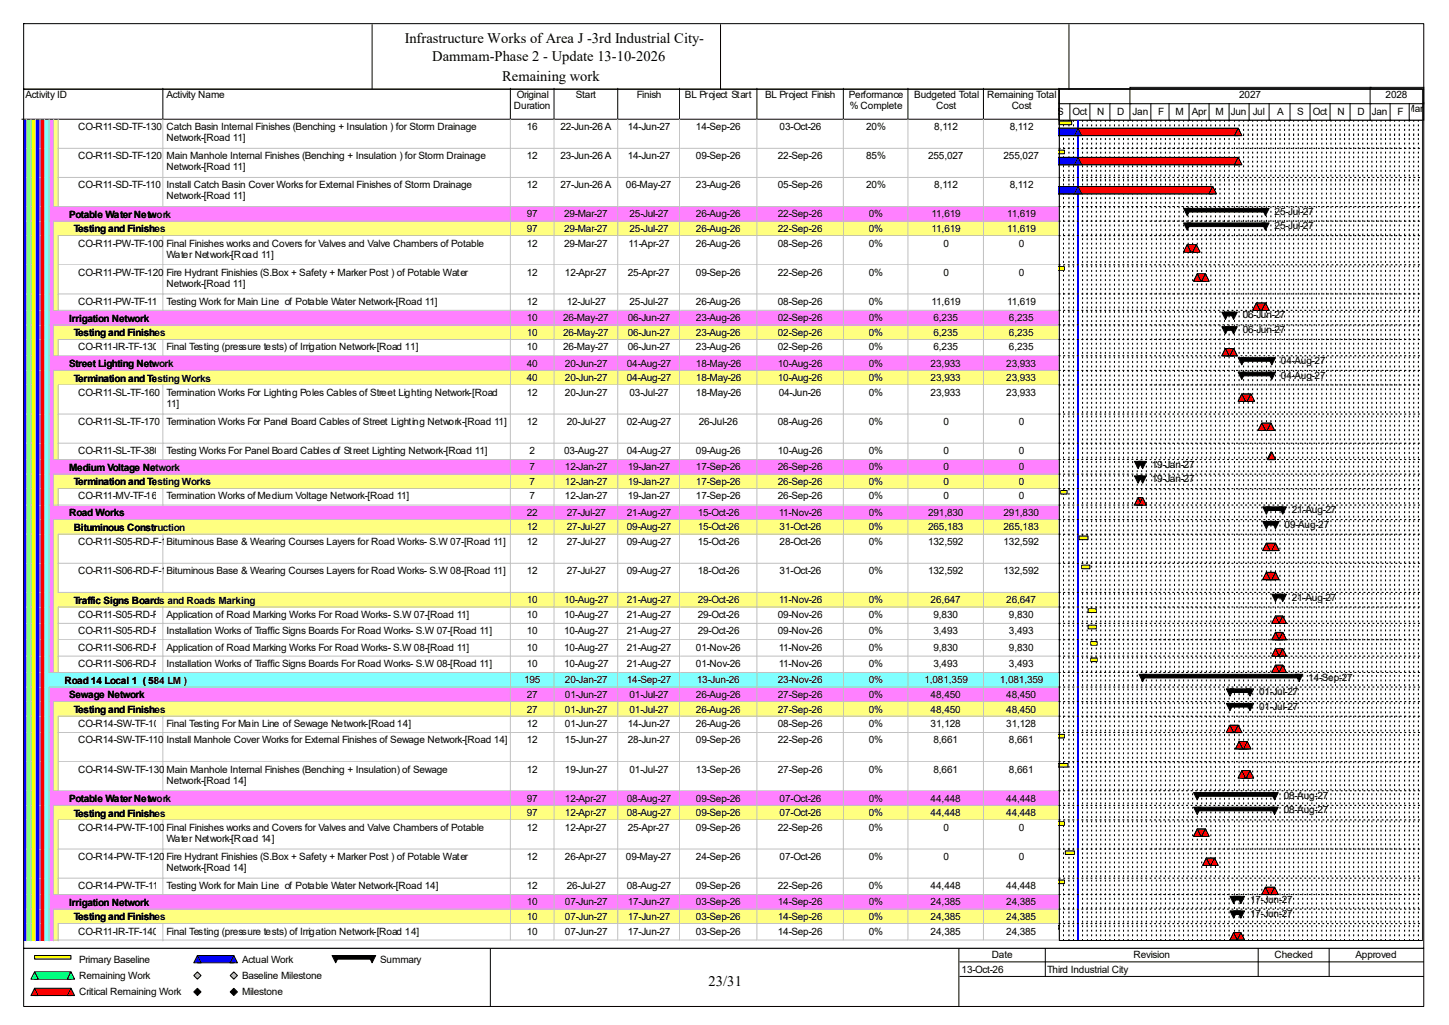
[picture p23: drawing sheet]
<svg xmlns="http://www.w3.org/2000/svg" width="420mm" height="297mm" viewBox="0 0 420 297" stroke-linecap="round" stroke-linejoin="round" font-family="sans-serif">
<defs><g id="words">
<g font-size="4.2">
<text x="117.3" y="12.4">Infrastructure Works of Area J -3rd Industrial City-</text>
<text x="125.3" y="17.7">Dammam-Phase 2 - Update 13-10-2026</text>
<text x="145.5" y="23.5">Remaining work</text>
<text x="205.4" y="285.6">23/31</text>
</g>
<g font-size="2.9">
<text x="7.4" y="28.4">Activity ID</text>
<text x="48.3" y="28.4">Activity Name</text>
<text x="149.8" y="28.4">Original</text>
<text x="166.9" y="28.4">Start</text>
<text x="184.6" y="28.4">Finish</text>
<text x="198.5" y="28.4">BL Project Start</text>
<text x="221.8" y="28.4">BL Project Finish</text>
<text x="246" y="28.4">Performance</text>
<text x="265" y="28.4">Budgeted Total</text>
<text x="286.1" y="28.4">Remaining Total</text>
<text x="359.2" y="28.4">2027</text>
<text x="401.6" y="28.4">2028</text>
<text x="149" y="31.6">Duration</text>
<text x="246.3" y="31.6">% Complete</text>
<text x="271.4" y="31.6">Cost</text>
<text x="293.2" y="31.6">Cost</text>
<text x="306.4" y="33.2">S</text>
<text x="310.9" y="33.2">Oct</text>
<text x="318" y="33.2">N</text>
<text x="323.8" y="33.2">D</text>
<text x="328.3" y="33.2">Jan</text>
<text x="335.7" y="33.2">F</text>
<text x="340.7" y="33.2">M</text>
<text x="345.4" y="33.2">Apr</text>
<text x="352.3" y="33.2">M</text>
<text x="356.8" y="33.2">Jun</text>
<text x="363.1" y="33.2">Jul</text>
<text x="370.2" y="33.2">A</text>
<text x="376" y="33.2">S</text>
<text x="380.5" y="33.2">Oct</text>
<text x="387.6" y="33.2">N</text>
<text x="393.4" y="33.2">D</text>
<text x="397.6" y="33.2">Jan</text>
<text x="405" y="33.2">F</text>
<text x="407.7" y="32.4">Mar</text>
<text x="22.7" y="37.7">CO-R11-SD-TF-130</text>
<text x="48.3" y="37.7">Catch Basin Internal Finishes (Benching + Insulation ) for Storm Drainage</text>
<text x="48.3" y="40.9">Network-[Road 11]</text>
<text x="152.7" y="37.7">16</text>
<text x="162.4" y="37.7">22-Jun-26 A</text>
<text x="181.9" y="37.7">14-Jun-27</text>
<text x="201.7" y="37.7">14-Sep-26</text>
<text x="226" y="37.7">03-Oct-26</text>
<text x="251" y="37.7">20%</text>
<text x="270.8" y="37.7">8,112</text>
<text x="292.7" y="37.7">8,112</text>
<text x="22.7" y="46.1">CO-R11-SD-TF-120</text>
<text x="48.3" y="46.1">Main Manhole Internal Finishes (Benching + Insulation ) for Storm Drainage</text>
<text x="152.7" y="46.1">12</text>
<text x="162.4" y="46.1">23-Jun-26 A</text>
<text x="181.9" y="46.1">14-Jun-27</text>
<text x="201.7" y="46.1">09-Sep-26</text>
<text x="225.5" y="46.1">22-Sep-26</text>
<text x="251" y="46.1">85%</text>
<text x="269" y="46.1">255,027</text>
<text x="290.9" y="46.1">255,027</text>
<text x="48.3" y="49.3">Network-[Road 11]</text>
<text x="22.7" y="54.6">CO-R11-SD-TF-110</text>
<text x="48.3" y="54.6">Install Catch Basin Cover Works for External Finishes of Storm Drainage</text>
<text x="48.3" y="57.7">Network-[Road 11]</text>
<text x="152.7" y="54.6">12</text>
<text x="162.4" y="54.6">27-Jun-26 A</text>
<text x="181.4" y="54.6">06-May-27</text>
<text x="201.7" y="54.6">23-Aug-26</text>
<text x="225.5" y="54.6">05-Sep-26</text>
<text x="251" y="54.6">20%</text>
<text x="270.8" y="54.6">8,112</text>
<text x="292.7" y="54.6">8,112</text>
<text x="20" y="63.1">Potable Water Network</text>
<text x="152.7" y="63">97</text>
<text x="163.5" y="63">29-Mar-27</text>
<text x="182.5" y="63">25-Jul-27</text>
<text x="201.7" y="63">26-Aug-26</text>
<text x="225.5" y="63">22-Sep-26</text>
<text x="251.8" y="63">0%</text>
<text x="270" y="63">11,619</text>
<text x="291.9" y="63">11,619</text>
<text x="369.4" y="62.2">25-Jul-27</text>
<text x="21.4" y="67.3">Testing and Finishes</text>
<text x="22.7" y="71.5">CO-R11-PW-TF-100</text>
<text x="48.3" y="71.5">Final Finishes works and Covers for Valves and Valve Chambers of Potable</text>
<text x="152.7" y="67.2">97</text>
<text x="152.7" y="71.5">12</text>
<text x="163.5" y="67.2">29-Mar-27</text>
<text x="163.5" y="71.5">29-Mar-27</text>
<text x="182.2" y="71.5">11-Apr-27</text>
<text x="182.5" y="67.2">25-Jul-27</text>
<text x="201.7" y="67.2">26-Aug-26</text>
<text x="201.7" y="71.5">26-Aug-26</text>
<text x="225.5" y="67.2">22-Sep-26</text>
<text x="225.5" y="71.5">08-Sep-26</text>
<text x="251.8" y="67.2">0%</text>
<text x="251.8" y="71.5">0%</text>
<text x="270" y="67.2">11,619</text>
<text x="273.4" y="71.5">0</text>
<text x="291.9" y="67.2">11,619</text>
<text x="295.3" y="71.5">0</text>
<text x="369.4" y="66.4">25-Jul-27</text>
<text x="48.3" y="74.6">Water Network-[Road 11]</text>
<text x="22.7" y="79.9">CO-R11-PW-TF-120</text>
<text x="48.3" y="79.9">Fire Hydrant Finishies (S.Box + Safety + Marker Post ) of Potable Water</text>
<text x="48.3" y="83.1">Network-[Road 11]</text>
<text x="152.7" y="79.9">12</text>
<text x="163.7" y="79.9">12-Apr-27</text>
<text x="181.9" y="79.9">25-Apr-27</text>
<text x="201.7" y="79.9">09-Sep-26</text>
<text x="225.5" y="79.9">22-Sep-26</text>
<text x="251.8" y="79.9">0%</text>
<text x="273.4" y="79.9">0</text>
<text x="295.3" y="79.9">0</text>
<text x="22.7" y="88.3">CO-R11-PW-TF-110</text>
<text x="48.3" y="88.3">Testing Work for Main Line of Potable Water Network-[Road 11]</text>
<text x="152.7" y="88.3">12</text>
<text x="164.3" y="88.3">12-Jul-27</text>
<text x="182.5" y="88.3">25-Jul-27</text>
<text x="201.7" y="88.3">26-Aug-26</text>
<text x="225.5" y="88.3">08-Sep-26</text>
<text x="251.8" y="88.3">0%</text>
<text x="270" y="88.3">11,619</text>
<text x="291.9" y="88.3">11,619</text>
<text x="20" y="93.2">Irrigation Network</text>
<text x="152.7" y="93.1">10</text>
<text x="163.2" y="93.1">26-May-27</text>
<text x="181.9" y="93.1">06-Jun-27</text>
<text x="201.7" y="93.1">23-Aug-26</text>
<text x="225.5" y="93.1">02-Sep-26</text>
<text x="251.8" y="93.1">0%</text>
<text x="270.6" y="93.1">6,235</text>
<text x="292.4" y="93.1">6,235</text>
<text x="360.2" y="92.3">06-Jun-27</text>
<text x="21.4" y="97.4">Testing and Finishes</text>
<text x="22.7" y="101.5">CO-R11-IR-TF-130</text>
<text x="48.3" y="101.5">Final Testing (pressure tests) of Irrigation Network-[Road 11]</text>
<text x="152.7" y="97.3">10</text>
<text x="152.7" y="101.5">10</text>
<text x="163.2" y="97.3">26-May-27</text>
<text x="163.2" y="101.5">26-May-27</text>
<text x="181.9" y="97.3">06-Jun-27</text>
<text x="181.9" y="101.5">06-Jun-27</text>
<text x="201.7" y="97.3">23-Aug-26</text>
<text x="201.7" y="101.5">23-Aug-26</text>
<text x="225.5" y="97.3">02-Sep-26</text>
<text x="225.5" y="101.5">02-Sep-26</text>
<text x="251.8" y="97.3">0%</text>
<text x="251.8" y="101.5">0%</text>
<text x="270.6" y="97.3">6,235</text>
<text x="270.6" y="101.5">6,235</text>
<text x="292.4" y="97.3">6,235</text>
<text x="292.4" y="101.5">6,235</text>
<text x="360.2" y="96.5">06-Jun-27</text>
<text x="20" y="106.3">Street Lighting Network</text>
<text x="152.7" y="106.3">40</text>
<text x="163.7" y="106.3">20-Jun-27</text>
<text x="181.7" y="106.3">04-Aug-27</text>
<text x="201.7" y="106.3">18-May-26</text>
<text x="225.5" y="106.3">10-Aug-26</text>
<text x="251.8" y="106.3">0%</text>
<text x="269.7" y="106.3">23,933</text>
<text x="291.6" y="106.3">23,933</text>
<text x="371.3" y="105.5">04-Aug-27</text>
<text x="21.4" y="110.6">Termination and Testing Works</text>
<text x="152.7" y="110.5">40</text>
<text x="163.7" y="110.5">20-Jun-27</text>
<text x="181.7" y="110.5">04-Aug-27</text>
<text x="201.7" y="110.5">18-May-26</text>
<text x="225.5" y="110.5">10-Aug-26</text>
<text x="251.8" y="110.5">0%</text>
<text x="269.7" y="110.5">23,933</text>
<text x="291.6" y="110.5">23,933</text>
<text x="371.3" y="109.7">04-Aug-27</text>
<text x="22.7" y="114.7">CO-R11-SL-TF-160</text>
<text x="48.3" y="114.7">Termination Works For Lighting Poles Cables of Street Lighting Network-[Road</text>
<text x="48.3" y="117.9">11]</text>
<text x="152.7" y="114.7">12</text>
<text x="163.7" y="114.7">20-Jun-27</text>
<text x="182.5" y="114.7">03-Jul-27</text>
<text x="201.7" y="114.7">18-May-26</text>
<text x="225.7" y="114.7">04-Jun-26</text>
<text x="251.8" y="114.7">0%</text>
<text x="269.7" y="114.7">23,933</text>
<text x="291.6" y="114.7">23,933</text>
<text x="22.7" y="123.1">CO-R11-SL-TF-170</text>
<text x="48.3" y="123.1">Termination Works For Panel Board Cables of Street Lighting Network-[Road 11]</text>
<text x="152.7" y="123.1">12</text>
<text x="164.3" y="123.1">20-Jul-27</text>
<text x="181.7" y="123.1">02-Aug-27</text>
<text x="202.5" y="123.1">26-Jul-26</text>
<text x="225.5" y="123.1">08-Aug-26</text>
<text x="251.8" y="123.1">0%</text>
<text x="273.4" y="123.1">0</text>
<text x="295.3" y="123.1">0</text>
<text x="22.7" y="131.6">CO-R11-SL-TF-380</text>
<text x="48.3" y="131.6">Testing Works For Panel Board Cables of Street Lighting Network-[Road 11]</text>
<text x="153.5" y="131.6">2</text>
<text x="163.5" y="131.6">03-Aug-27</text>
<text x="181.7" y="131.6">04-Aug-27</text>
<text x="201.7" y="131.6">09-Aug-26</text>
<text x="225.5" y="131.6">10-Aug-26</text>
<text x="251.8" y="131.6">0%</text>
<text x="273.4" y="131.6">0</text>
<text x="295.3" y="131.6">0</text>
<text x="20" y="136.4">Medium Voltage Network</text>
<text x="153.5" y="136.3">7</text>
<text x="163.7" y="136.3">12-Jan-27</text>
<text x="181.9" y="136.3">19-Jan-27</text>
<text x="201.7" y="136.3">17-Sep-26</text>
<text x="225.5" y="136.3">26-Sep-26</text>
<text x="251.8" y="136.3">0%</text>
<text x="273.4" y="136.3">0</text>
<text x="295.3" y="136.3">0</text>
<text x="333.8" y="135.5">19-Jan-27</text>
<text x="21.4" y="140.6">Termination and Testing Works</text>
<text x="153.5" y="140.5">7</text>
<text x="163.7" y="140.5">12-Jan-27</text>
<text x="181.9" y="140.5">19-Jan-27</text>
<text x="201.7" y="140.5">17-Sep-26</text>
<text x="225.5" y="140.5">26-Sep-26</text>
<text x="251.8" y="140.5">0%</text>
<text x="273.4" y="140.5">0</text>
<text x="295.3" y="140.5">0</text>
<text x="333.8" y="139.7">19-Jan-27</text>
<text x="20" y="149.6">Road Works</text>
<text x="22.7" y="144.7">CO-R11-MV-TF-160</text>
<text x="48.3" y="144.7">Termination Works of Medium Voltage Network-[Road 11]</text>
<text x="152.7" y="149.5">22</text>
<text x="153.5" y="144.7">7</text>
<text x="163.7" y="144.7">12-Jan-27</text>
<text x="164.3" y="149.5">27-Jul-27</text>
<text x="181.7" y="149.5">21-Aug-27</text>
<text x="181.9" y="144.7">19-Jan-27</text>
<text x="201.7" y="144.7">17-Sep-26</text>
<text x="202.3" y="149.5">15-Oct-26</text>
<text x="225.5" y="144.7">26-Sep-26</text>
<text x="225.7" y="149.5">11-Nov-26</text>
<text x="251.8" y="144.7">0%</text>
<text x="251.8" y="149.5">0%</text>
<text x="269" y="149.5">291,830</text>
<text x="273.4" y="144.7">0</text>
<text x="290.9" y="149.5">291,830</text>
<text x="295.3" y="144.7">0</text>
<text x="374.4" y="148.7">21-Aug-27</text>
<text x="21.4" y="153.8">Bituminous Construction</text>
<text x="152.7" y="153.7">12</text>
<text x="164.3" y="153.7">27-Jul-27</text>
<text x="181.7" y="153.7">09-Aug-27</text>
<text x="202.3" y="153.7">15-Oct-26</text>
<text x="226" y="153.7">31-Oct-26</text>
<text x="251.8" y="153.7">0%</text>
<text x="269" y="153.7">265,183</text>
<text x="290.9" y="153.7">265,183</text>
<text x="372.3" y="153">09-Aug-27</text>
<text x="22.7" y="157.9">CO-R11-S05-RD-F-120</text>
<text x="48.3" y="157.9">Bituminous Base &amp; Wearing Courses Layers for Road Works- S.W 07-[Road 11]</text>
<text x="152.7" y="157.9">12</text>
<text x="164.3" y="157.9">27-Jul-27</text>
<text x="181.7" y="157.9">09-Aug-27</text>
<text x="202.3" y="157.9">15-Oct-26</text>
<text x="226" y="157.9">28-Oct-26</text>
<text x="251.8" y="157.9">0%</text>
<text x="269" y="157.9">132,592</text>
<text x="290.9" y="157.9">132,592</text>
<text x="22.7" y="166.4">CO-R11-S06-RD-F-150</text>
<text x="48.3" y="166.4">Bituminous Base &amp; Wearing Courses Layers for Road Works- S.W 08-[Road 11]</text>
<text x="152.7" y="166.4">12</text>
<text x="164.3" y="166.4">27-Jul-27</text>
<text x="181.7" y="166.4">09-Aug-27</text>
<text x="202.3" y="166.4">18-Oct-26</text>
<text x="226" y="166.4">31-Oct-26</text>
<text x="251.8" y="166.4">0%</text>
<text x="269" y="166.4">132,592</text>
<text x="290.9" y="166.4">132,592</text>
<text x="21.4" y="174.9">Traffic Signs Boards and Roads Marking</text>
<text x="22.7" y="179">CO-R11-S05-RD-F-160</text>
<text x="48.3" y="179">Application of Road Marking Works For Road Works- S.W 07-[Road 11]</text>
<text x="152.7" y="174.8">10</text>
<text x="152.7" y="179">10</text>
<text x="163.5" y="174.8">10-Aug-27</text>
<text x="163.5" y="179">10-Aug-27</text>
<text x="181.7" y="174.8">21-Aug-27</text>
<text x="181.7" y="179">21-Aug-27</text>
<text x="202.3" y="174.8">29-Oct-26</text>
<text x="202.3" y="179">29-Oct-26</text>
<text x="225.5" y="179">09-Nov-26</text>
<text x="225.7" y="174.8">11-Nov-26</text>
<text x="251.8" y="174.8">0%</text>
<text x="251.8" y="179">0%</text>
<text x="269.7" y="174.8">26,647</text>
<text x="270.6" y="179">9,830</text>
<text x="291.6" y="174.8">26,647</text>
<text x="292.4" y="179">9,830</text>
<text x="374.4" y="174">21-Aug-27</text>
<text x="22.7" y="183.8">CO-R11-S05-RD-F-100</text>
<text x="48.3" y="183.8">Installation Works of Traffic Signs Boards For Road Works- S.W 07-[Road 11]</text>
<text x="152.7" y="183.8">10</text>
<text x="163.5" y="183.8">10-Aug-27</text>
<text x="181.7" y="183.8">21-Aug-27</text>
<text x="202.3" y="183.8">29-Oct-26</text>
<text x="225.5" y="183.8">09-Nov-26</text>
<text x="251.8" y="183.8">0%</text>
<text x="270.6" y="183.8">3,493</text>
<text x="292.4" y="183.8">3,493</text>
<text x="22.7" y="188.5">CO-R11-S06-RD-F-170</text>
<text x="48.3" y="188.5">Application of Road Marking Works For Road Works- S.W 08-[Road 11]</text>
<text x="152.7" y="188.5">10</text>
<text x="163.5" y="188.5">10-Aug-27</text>
<text x="181.7" y="188.5">21-Aug-27</text>
<text x="201.7" y="188.5">01-Nov-26</text>
<text x="225.7" y="188.5">11-Nov-26</text>
<text x="251.8" y="188.5">0%</text>
<text x="270.6" y="188.5">9,830</text>
<text x="292.4" y="188.5">9,830</text>
<text x="22.7" y="193.3">CO-R11-S06-RD-F-130</text>
<text x="48.3" y="193.3">Installation Works of Traffic Signs Boards For Road Works- S.W 08-[Road 11]</text>
<text x="152.7" y="193.3">10</text>
<text x="163.5" y="193.3">10-Aug-27</text>
<text x="181.7" y="193.3">21-Aug-27</text>
<text x="201.7" y="193.3">01-Nov-26</text>
<text x="225.7" y="193.3">11-Nov-26</text>
<text x="251.8" y="193.3">0%</text>
<text x="270.6" y="193.3">3,493</text>
<text x="292.4" y="193.3">3,493</text>
<text x="379.2" y="197.2">14-Sep-27</text>
<text x="18.7" y="198.1">Road 14 Local 1 ( 584 LM )</text>
<text x="20" y="202.3">Sewage Network</text>
<text x="151.9" y="198">195</text>
<text x="152.7" y="202.2">27</text>
<text x="163.7" y="198">20-Jan-27</text>
<text x="163.7" y="202.2">01-Jun-27</text>
<text x="181.7" y="198">14-Sep-27</text>
<text x="182.5" y="202.2">01-Jul-27</text>
<text x="201.7" y="202.2">26-Aug-26</text>
<text x="202" y="198">13-Jun-26</text>
<text x="225.5" y="198">23-Nov-26</text>
<text x="225.5" y="202.2">27-Sep-26</text>
<text x="251.8" y="198">0%</text>
<text x="251.8" y="202.2">0%</text>
<text x="267.9" y="198">1,081,359</text>
<text x="269.7" y="202.2">48,450</text>
<text x="289.8" y="198">1,081,359</text>
<text x="291.6" y="202.2">48,450</text>
<text x="365" y="201.5">01-Jul-27</text>
<text x="21.4" y="206.5">Testing and Finishes</text>
<text x="152.7" y="206.5">27</text>
<text x="163.7" y="206.5">01-Jun-27</text>
<text x="182.5" y="206.5">01-Jul-27</text>
<text x="201.7" y="206.5">26-Aug-26</text>
<text x="225.5" y="206.5">27-Sep-26</text>
<text x="251.8" y="206.5">0%</text>
<text x="269.7" y="206.5">48,450</text>
<text x="291.6" y="206.5">48,450</text>
<text x="365" y="205.7">01-Jul-27</text>
<text x="22.7" y="210.7">CO-R14-SW-TF-100</text>
<text x="22.7" y="215.4">CO-R14-SW-TF-110</text>
<text x="48.3" y="210.7">Final Testing For Main Line of Sewage Network-[Road 14]</text>
<text x="48.3" y="215.4">Install Manhole Cover Works for External Finishes of Sewage Network-[Road 14]</text>
<text x="152.7" y="210.7">12</text>
<text x="152.7" y="215.4">12</text>
<text x="163.7" y="210.7">01-Jun-27</text>
<text x="163.7" y="215.4">15-Jun-27</text>
<text x="181.9" y="210.7">14-Jun-27</text>
<text x="181.9" y="215.4">28-Jun-27</text>
<text x="201.7" y="210.7">26-Aug-26</text>
<text x="201.7" y="215.4">09-Sep-26</text>
<text x="225.5" y="210.7">08-Sep-26</text>
<text x="225.5" y="215.4">22-Sep-26</text>
<text x="251.8" y="210.7">0%</text>
<text x="251.8" y="215.4">0%</text>
<text x="269.7" y="210.7">31,128</text>
<text x="270.6" y="215.4">8,661</text>
<text x="291.6" y="210.7">31,128</text>
<text x="292.4" y="215.4">8,661</text>
<text x="22.7" y="223.9">CO-R14-SW-TF-130</text>
<text x="48.3" y="223.9">Main Manhole Internal Finishes (Benching + Insulation) of Sewage</text>
<text x="48.3" y="227">Network-[Road 14]</text>
<text x="152.7" y="223.9">12</text>
<text x="163.7" y="223.9">19-Jun-27</text>
<text x="182.5" y="223.9">01-Jul-27</text>
<text x="201.7" y="223.9">13-Sep-26</text>
<text x="225.5" y="223.9">27-Sep-26</text>
<text x="251.8" y="223.9">0%</text>
<text x="270.6" y="223.9">8,661</text>
<text x="292.4" y="223.9">8,661</text>
<text x="20" y="232.4">Potable Water Network</text>
<text x="152.7" y="232.3">97</text>
<text x="163.7" y="232.3">12-Apr-27</text>
<text x="181.7" y="232.3">08-Aug-27</text>
<text x="201.7" y="232.3">09-Sep-26</text>
<text x="226" y="232.3">07-Oct-26</text>
<text x="251.8" y="232.3">0%</text>
<text x="269.7" y="232.3">44,448</text>
<text x="291.6" y="232.3">44,448</text>
<text x="372.1" y="231.5">08-Aug-27</text>
<text x="21.4" y="236.6">Testing and Finishes</text>
<text x="152.7" y="236.5">97</text>
<text x="163.7" y="236.5">12-Apr-27</text>
<text x="181.7" y="236.5">08-Aug-27</text>
<text x="201.7" y="236.5">09-Sep-26</text>
<text x="226" y="236.5">07-Oct-26</text>
<text x="251.8" y="236.5">0%</text>
<text x="269.7" y="236.5">44,448</text>
<text x="291.6" y="236.5">44,448</text>
<text x="372.1" y="235.7">08-Aug-27</text>
<text x="22.7" y="240.7">CO-R14-PW-TF-100</text>
<text x="48.3" y="240.7">Final Finishes works and Covers for Valves and Valve Chambers of Potable</text>
<text x="48.3" y="243.9">Water Network-[Road 14]</text>
<text x="152.7" y="240.7">12</text>
<text x="163.7" y="240.7">12-Apr-27</text>
<text x="181.9" y="240.7">25-Apr-27</text>
<text x="201.7" y="240.7">09-Sep-26</text>
<text x="225.5" y="240.7">22-Sep-26</text>
<text x="251.8" y="240.7">0%</text>
<text x="273.4" y="240.7">0</text>
<text x="295.3" y="240.7">0</text>
<text x="22.7" y="249.2">CO-R14-PW-TF-120</text>
<text x="48.3" y="249.2">Fire Hydrant Finishies (S.Box + Safety + Marker Post ) of Potable Water</text>
<text x="152.7" y="249.2">12</text>
<text x="163.7" y="249.2">26-Apr-27</text>
<text x="181.4" y="249.2">09-May-27</text>
<text x="201.7" y="249.2">24-Sep-26</text>
<text x="226" y="249.2">07-Oct-26</text>
<text x="251.8" y="249.2">0%</text>
<text x="273.4" y="249.2">0</text>
<text x="295.3" y="249.2">0</text>
<text x="22.7" y="257.6">CO-R14-PW-TF-110</text>
<text x="48.3" y="252.3">Network-[Road 14]</text>
<text x="48.3" y="257.6">Testing Work for Main Line of Potable Water Network-[Road 14]</text>
<text x="152.7" y="257.6">12</text>
<text x="164.3" y="257.6">26-Jul-27</text>
<text x="181.7" y="257.6">08-Aug-27</text>
<text x="201.7" y="257.6">09-Sep-26</text>
<text x="225.5" y="257.6">22-Sep-26</text>
<text x="251.8" y="257.6">0%</text>
<text x="269.7" y="257.6">44,448</text>
<text x="291.6" y="257.6">44,448</text>
<text x="20" y="262.4">Irrigation Network</text>
<text x="152.7" y="262.3">10</text>
<text x="163.7" y="262.3">07-Jun-27</text>
<text x="181.9" y="262.3">17-Jun-27</text>
<text x="201.7" y="262.3">03-Sep-26</text>
<text x="225.5" y="262.3">14-Sep-26</text>
<text x="251.8" y="262.3">0%</text>
<text x="269.7" y="262.3">24,385</text>
<text x="291.6" y="262.3">24,385</text>
<text x="362.3" y="261.6">17-Jun-27</text>
<text x="21.4" y="266.7">Testing and Finishes</text>
<text x="152.7" y="266.6">10</text>
<text x="163.7" y="266.6">07-Jun-27</text>
<text x="181.9" y="266.6">17-Jun-27</text>
<text x="201.7" y="266.6">03-Sep-26</text>
<text x="225.5" y="266.6">14-Sep-26</text>
<text x="251.8" y="266.6">0%</text>
<text x="269.7" y="266.6">24,385</text>
<text x="291.6" y="266.6">24,385</text>
<text x="362.3" y="265.8">17-Jun-27</text>
<text x="22.7" y="270.8">CO-R11-IR-TF-140</text>
<text x="48.3" y="270.8">Final Testing (pressure tests) of Irrigation Network-[Road 14]</text>
<text x="152.7" y="270.8">10</text>
<text x="163.7" y="270.8">07-Jun-27</text>
<text x="181.9" y="270.8">17-Jun-27</text>
<text x="201.7" y="270.8">03-Sep-26</text>
<text x="225.5" y="270.8">14-Sep-26</text>
<text x="251.8" y="270.8">0%</text>
<text x="269.7" y="270.8">24,385</text>
<text x="291.6" y="270.8">24,385</text>
<text x="22.9" y="279">Primary Baseline</text>
<text x="70.1" y="279">Actual Work</text>
<text x="110.2" y="279">Summary</text>
<text x="278.7" y="281.9">13-Oct-26</text>
<text x="287.4" y="277.7">Date</text>
<text x="303.5" y="281.9">Third Industrial City</text>
<text x="328.5" y="277.7">Revision</text>
<text x="369.4" y="277.7">Checked</text>
<text x="392.9" y="277.7">Approved</text>
<text x="22.9" y="283.7">Remaining Work</text>
<text x="70.1" y="283.7">Baseline Milestone</text>
<text x="22.9" y="288.5">Critical Remaining Work</text>
<text x="70.1" y="288.5">Milestone</text>
</g>
</g></defs>
<path d="M47.2 25.6v8.9h-40.9" fill="none" stroke="#000" stroke-width=".29"/>
<path d="M47.5 25.6h100.7v9.2h-100.7z" fill="#fff"/>
<path d="M147.9 25.6v8.9h-100.7" fill="none" stroke="#000" stroke-width=".29"/>
<path d="M148.2 25.6h12.7v9.2h-12.7z" fill="#fff"/>
<path d="M160.6 25.6v8.9h-12.7" fill="none" stroke="#000" stroke-width=".29"/>
<path d="M160.9 25.6h18.4v9.2h-18.4z" fill="#fff"/>
<path d="M179 25.6v8.9h-18.4" fill="none" stroke="#000" stroke-width=".29"/>
<path d="M179.3 25.6h17.9v9.2h-17.9z" fill="#fff"/>
<path d="M197 25.6v8.9h-18" fill="none" stroke="#000" stroke-width=".29"/>
<path d="M197.2 25.6h22.5v9.2h-22.5z" fill="#fff"/>
<path d="M219.4 25.6v8.9h-22.4" fill="none" stroke="#000" stroke-width=".29"/>
<path d="M219.7 25.6h25v9.2h-25z" fill="#fff"/>
<path d="M244.4 25.6v8.9h-25" fill="none" stroke="#000" stroke-width=".29"/>
<path d="M244.7 25.6h18.7v9.2h-18.7z" fill="#fff"/>
<path d="M263.2 25.6v8.9h-18.8" fill="none" stroke="#000" stroke-width=".29"/>
<path d="M263.4 25.6h21.9v9.2h-21.9z" fill="#fff"/>
<path d="M285 25.6v8.9h-21.8" fill="none" stroke="#000" stroke-width=".29"/>
<path d="M285.3 25.6h21.9v9.2h-21.9z" fill="#fff"/>
<path d="M306.9 25.6v8.9h-21.9" fill="none" stroke="#000" stroke-width=".29"/>
<path d="M6.6 34.8h1.3v8.5h-1.3z" fill="#00f"/>
<path d="M7.6 34.5v8.7" fill="none" stroke="#c0c0c0" stroke-width=".29"/>
<path d="M7.9 34.8h1.3v8.5h-1.3z" fill="#80ff80"/>
<path d="M9 34.5v8.7" fill="none" stroke="#c0c0c0" stroke-width=".29"/>
<path d="M9.2 34.8h1.3v8.5h-1.3z" fill="#ff0"/>
<path d="M10.3 34.5v8.7" fill="none" stroke="#c0c0c0" stroke-width=".29"/>
<path d="M10.5 34.8h1.4v8.5h-1.4z" fill="#00f"/>
<path d="M11.6 34.5v8.7" fill="none" stroke="#c0c0c0" stroke-width=".29"/>
<path d="M11.9 34.8h1.3v8.5h-1.3z" fill="#f00"/>
<path d="M12.9 34.5v8.7" fill="none" stroke="#c0c0c0" stroke-width=".29"/>
<path d="M13.2 34.8h1.3v8.5h-1.3z" fill="#80ffff"/>
<path d="M14.2 34.5v8.7" fill="none" stroke="#c0c0c0" stroke-width=".29"/>
<path d="M14.5 34.8h1.3v8.5h-1.3z" fill="#ff80ff"/>
<path d="M15.6 34.5v8.7" fill="none" stroke="#c0c0c0" stroke-width=".29"/>
<path d="M15.8 34.8h1.3v8.5h-1.3z" fill="#ffff80"/>
<path d="M16.9 34.5v8.7" fill="none" stroke="#c0c0c0" stroke-width=".29"/>
<path d="M17.1 34.8h30.4v8.5h-30.4z" fill="#fff"/>
<path d="M47.2 34.5v8.7M16.9 43h30.6" fill="none" stroke="#c0c0c0" stroke-width=".29"/>
<path d="M47.5 34.8h100.7v8.5h-100.7z" fill="#fff"/>
<path d="M147.9 34.5v8.5h-100.4" fill="none" stroke="#c0c0c0" stroke-width=".29"/>
<path d="M148.2 34.8h12.7v8.5h-12.7z" fill="#fff"/>
<path d="M160.6 34.5v8.5h-12.4" fill="none" stroke="#c0c0c0" stroke-width=".29"/>
<path d="M160.9 34.8h18.4v8.5h-18.4z" fill="#fff"/>
<path d="M179 34.5v8.5h-18.1" fill="none" stroke="#c0c0c0" stroke-width=".29"/>
<path d="M179.3 34.8h17.9v8.5h-17.9z" fill="#fff"/>
<path d="M197 34.5v8.5h-17.7" fill="none" stroke="#c0c0c0" stroke-width=".29"/>
<path d="M197.2 34.8h22.5v8.5h-22.5z" fill="#fff"/>
<path d="M219.4 34.5v8.5h-22.2" fill="none" stroke="#c0c0c0" stroke-width=".29"/>
<path d="M219.7 34.8h25v8.5h-25z" fill="#fff"/>
<path d="M244.4 34.5v8.5h-24.7" fill="none" stroke="#c0c0c0" stroke-width=".29"/>
<path d="M244.7 34.8h18.7v8.5h-18.7z" fill="#fff"/>
<path d="M263.2 34.5v8.5h-18.5" fill="none" stroke="#c0c0c0" stroke-width=".29"/>
<path d="M263.4 34.8h21.9v8.5h-21.9z" fill="#fff"/>
<path d="M285 34.5v8.5h-21.6" fill="none" stroke="#c0c0c0" stroke-width=".29"/>
<path d="M285.3 34.8h21.9v8.5h-21.9z" fill="#fff"/>
<path d="M306.9 34.5v8.5h-21.6" fill="none" stroke="#c0c0c0" stroke-width=".29"/>
<path d="M6.6 43.3h1.3v8.4h-1.3z" fill="#00f"/>
<path d="M7.6 43v8.7" fill="none" stroke="#c0c0c0" stroke-width=".29"/>
<path d="M7.9 43.3h1.3v8.4h-1.3z" fill="#80ff80"/>
<path d="M9 43v8.7" fill="none" stroke="#c0c0c0" stroke-width=".29"/>
<path d="M9.2 43.3h1.3v8.4h-1.3z" fill="#ff0"/>
<path d="M10.3 43v8.7" fill="none" stroke="#c0c0c0" stroke-width=".29"/>
<path d="M10.5 43.3h1.4v8.4h-1.4z" fill="#00f"/>
<path d="M11.6 43v8.7" fill="none" stroke="#c0c0c0" stroke-width=".29"/>
<path d="M11.9 43.3h1.3v8.4h-1.3z" fill="#f00"/>
<path d="M12.9 43v8.7" fill="none" stroke="#c0c0c0" stroke-width=".29"/>
<path d="M13.2 43.3h1.3v8.4h-1.3z" fill="#80ffff"/>
<path d="M14.2 43v8.7" fill="none" stroke="#c0c0c0" stroke-width=".29"/>
<path d="M14.5 43.3h1.3v8.4h-1.3z" fill="#ff80ff"/>
<path d="M15.6 43v8.7" fill="none" stroke="#c0c0c0" stroke-width=".29"/>
<path d="M15.8 43.3h1.3v8.4h-1.3z" fill="#ffff80"/>
<path d="M16.9 43v8.7" fill="none" stroke="#c0c0c0" stroke-width=".29"/>
<path d="M17.1 43.3h30.4v8.4h-30.4z" fill="#fff"/>
<path d="M16.9 51.4h30.6M47.2 43v8.7" fill="none" stroke="#c0c0c0" stroke-width=".29"/>
<path d="M47.5 43.3h100.7v8.4h-100.7z" fill="#fff"/>
<path d="M147.9 43v8.4h-100.4" fill="none" stroke="#c0c0c0" stroke-width=".29"/>
<path d="M148.2 43.3h12.7v8.4h-12.7z" fill="#fff"/>
<path d="M160.6 43v8.4h-12.4" fill="none" stroke="#c0c0c0" stroke-width=".29"/>
<path d="M160.9 43.3h18.4v8.4h-18.4z" fill="#fff"/>
<path d="M179 43v8.4h-18.1" fill="none" stroke="#c0c0c0" stroke-width=".29"/>
<path d="M179.3 43.3h17.9v8.4h-17.9z" fill="#fff"/>
<path d="M197 43v8.4h-17.7" fill="none" stroke="#c0c0c0" stroke-width=".29"/>
<path d="M197.2 43.3h22.5v8.4h-22.5z" fill="#fff"/>
<path d="M219.4 43v8.4h-22.2" fill="none" stroke="#c0c0c0" stroke-width=".29"/>
<path d="M219.7 43.3h25v8.4h-25z" fill="#fff"/>
<path d="M244.4 43v8.4h-24.7" fill="none" stroke="#c0c0c0" stroke-width=".29"/>
<path d="M244.7 43.3h18.7v8.4h-18.7z" fill="#fff"/>
<path d="M263.2 43v8.4h-18.5" fill="none" stroke="#c0c0c0" stroke-width=".29"/>
<path d="M263.4 43.3h21.9v8.4h-21.9z" fill="#fff"/>
<path d="M285 43v8.4h-21.6" fill="none" stroke="#c0c0c0" stroke-width=".29"/>
<path d="M285.3 43.3h21.9v8.4h-21.9z" fill="#fff"/>
<path d="M306.9 43v8.4h-21.6" fill="none" stroke="#c0c0c0" stroke-width=".29"/>
<path d="M6.6 51.7h1.3v8.4h-1.3z" fill="#00f"/>
<path d="M7.6 51.4v8.7" fill="none" stroke="#c0c0c0" stroke-width=".29"/>
<path d="M7.9 51.7h1.3v8.4h-1.3z" fill="#80ff80"/>
<path d="M9 51.4v8.7" fill="none" stroke="#c0c0c0" stroke-width=".29"/>
<path d="M9.2 51.7h1.3v8.4h-1.3z" fill="#ff0"/>
<path d="M10.3 51.4v8.7" fill="none" stroke="#c0c0c0" stroke-width=".29"/>
<path d="M10.5 51.7h1.4v8.4h-1.4z" fill="#00f"/>
<path d="M11.6 51.4v8.7" fill="none" stroke="#c0c0c0" stroke-width=".29"/>
<path d="M11.9 51.7h1.3v8.4h-1.3z" fill="#f00"/>
<path d="M12.9 51.4v8.7" fill="none" stroke="#c0c0c0" stroke-width=".29"/>
<path d="M13.2 51.7h1.3v8.4h-1.3z" fill="#80ffff"/>
<path d="M14.2 51.4v8.7" fill="none" stroke="#c0c0c0" stroke-width=".29"/>
<path d="M14.5 51.7h1.3v8.4h-1.3z" fill="#ff80ff"/>
<path d="M15.6 51.4v8.7" fill="none" stroke="#c0c0c0" stroke-width=".29"/>
<path d="M15.8 51.7h1.3v8.4h-1.3z" fill="#ffff80"/>
<path d="M15.6 59.9h1.5M16.9 51.4v8.7" fill="none" stroke="#c0c0c0" stroke-width=".29"/>
<path d="M17.1 51.7h30.4v8.4h-30.4z" fill="#fff"/>
<path d="M16.9 59.9h30.6M47.2 51.4v8.7" fill="none" stroke="#c0c0c0" stroke-width=".29"/>
<path d="M47.5 51.7h100.7v8.4h-100.7z" fill="#fff"/>
<path d="M147.9 51.4v8.5h-100.4" fill="none" stroke="#c0c0c0" stroke-width=".29"/>
<path d="M148.2 51.7h12.7v8.4h-12.7z" fill="#fff"/>
<path d="M160.6 51.4v8.5h-12.4" fill="none" stroke="#c0c0c0" stroke-width=".29"/>
<path d="M160.9 51.7h18.4v8.4h-18.4z" fill="#fff"/>
<path d="M179 51.4v8.5h-18.1" fill="none" stroke="#c0c0c0" stroke-width=".29"/>
<path d="M179.3 51.7h17.9v8.4h-17.9z" fill="#fff"/>
<path d="M197 51.4v8.5h-17.7" fill="none" stroke="#c0c0c0" stroke-width=".29"/>
<path d="M197.2 51.7h22.5v8.4h-22.5z" fill="#fff"/>
<path d="M219.4 51.4v8.5h-22.2" fill="none" stroke="#c0c0c0" stroke-width=".29"/>
<path d="M219.7 51.7h25v8.4h-25z" fill="#fff"/>
<path d="M244.4 51.4v8.5h-24.7" fill="none" stroke="#c0c0c0" stroke-width=".29"/>
<path d="M244.7 51.7h18.7v8.4h-18.7z" fill="#fff"/>
<path d="M263.2 51.4v8.5h-18.5" fill="none" stroke="#c0c0c0" stroke-width=".29"/>
<path d="M263.4 51.7h21.9v8.4h-21.9z" fill="#fff"/>
<path d="M285 51.4v8.5h-21.6" fill="none" stroke="#c0c0c0" stroke-width=".29"/>
<path d="M285.3 51.7h21.9v8.4h-21.9z" fill="#fff"/>
<path d="M306.9 51.4v8.5h-21.6" fill="none" stroke="#c0c0c0" stroke-width=".29"/>
<path d="M6.6 60.1h1.3v4.2h-1.3z" fill="#00f"/>
<path d="M7.6 59.9v4.4" fill="none" stroke="#c0c0c0" stroke-width=".29"/>
<path d="M7.9 60.1h1.3v4.2h-1.3z" fill="#80ff80"/>
<path d="M9 59.9v4.4" fill="none" stroke="#c0c0c0" stroke-width=".29"/>
<path d="M9.2 60.1h1.3v4.2h-1.3z" fill="#ff0"/>
<path d="M10.3 59.9v4.4" fill="none" stroke="#c0c0c0" stroke-width=".29"/>
<path d="M10.5 60.1h1.4v4.2h-1.4z" fill="#00f"/>
<path d="M11.6 59.9v4.4" fill="none" stroke="#c0c0c0" stroke-width=".29"/>
<path d="M11.9 60.1h1.3v4.2h-1.3z" fill="#f00"/>
<path d="M12.9 59.9v4.4" fill="none" stroke="#c0c0c0" stroke-width=".29"/>
<path d="M13.2 60.1h1.3v4.2h-1.3z" fill="#80ffff"/>
<path d="M14.2 59.9v4.4" fill="none" stroke="#c0c0c0" stroke-width=".29"/>
<path d="M14.5 60.1h33v4.2h-33z" fill="#ff80ff"/>
<path d="M15.6 64.1h31.9" fill="none" stroke="#c0c0c0" stroke-width=".29"/>
<path d="M47.5 60.1h100.7v4.2h-100.7z" fill="#ff80ff"/>
<path d="M147.9 59.9v4.2h-100.4" fill="none" stroke="#c0c0c0" stroke-width=".29"/>
<path d="M148.2 60.1h12.7v4.2h-12.7z" fill="#ff80ff"/>
<path d="M160.6 59.9v4.2h-12.4" fill="none" stroke="#c0c0c0" stroke-width=".29"/>
<path d="M160.9 60.1h18.4v4.2h-18.4z" fill="#ff80ff"/>
<path d="M179 59.9v4.2h-18.1" fill="none" stroke="#c0c0c0" stroke-width=".29"/>
<path d="M179.3 60.1h17.9v4.2h-17.9z" fill="#ff80ff"/>
<path d="M197 59.9v4.2h-17.7" fill="none" stroke="#c0c0c0" stroke-width=".29"/>
<path d="M197.2 60.1h22.5v4.2h-22.5z" fill="#ff80ff"/>
<path d="M219.4 59.9v4.2h-22.2" fill="none" stroke="#c0c0c0" stroke-width=".29"/>
<path d="M219.7 60.1h25v4.2h-25z" fill="#ff80ff"/>
<path d="M244.4 59.9v4.2h-24.7" fill="none" stroke="#c0c0c0" stroke-width=".29"/>
<path d="M244.7 60.1h18.7v4.2h-18.7z" fill="#ff80ff"/>
<path d="M263.2 59.9v4.2h-18.5" fill="none" stroke="#c0c0c0" stroke-width=".29"/>
<path d="M263.4 60.1h21.9v4.2h-21.9z" fill="#ff80ff"/>
<path d="M285 59.9v4.2h-21.6" fill="none" stroke="#c0c0c0" stroke-width=".29"/>
<path d="M285.3 60.1h21.9v4.2h-21.9z" fill="#ff80ff"/>
<path d="M306.9 59.9v4.2h-21.6" fill="none" stroke="#c0c0c0" stroke-width=".29"/>
<path d="M6.6 64.3h1.3v4.3h-1.3z" fill="#00f"/>
<path d="M7.6 64.1v4.5" fill="none" stroke="#c0c0c0" stroke-width=".29"/>
<path d="M7.9 64.3h1.3v4.3h-1.3z" fill="#80ff80"/>
<path d="M9 64.1v4.5" fill="none" stroke="#c0c0c0" stroke-width=".29"/>
<path d="M9.2 64.3h1.3v4.3h-1.3z" fill="#ff0"/>
<path d="M10.3 64.1v4.5" fill="none" stroke="#c0c0c0" stroke-width=".29"/>
<path d="M10.5 64.3h1.4v4.3h-1.4z" fill="#00f"/>
<path d="M11.6 64.1v4.5" fill="none" stroke="#c0c0c0" stroke-width=".29"/>
<path d="M11.9 64.3h1.3v4.3h-1.3z" fill="#f00"/>
<path d="M12.9 64.1v4.5" fill="none" stroke="#c0c0c0" stroke-width=".29"/>
<path d="M13.2 64.3h1.3v4.3h-1.3z" fill="#80ffff"/>
<path d="M14.2 64.1v4.5" fill="none" stroke="#c0c0c0" stroke-width=".29"/>
<path d="M14.5 64.3h1.3v4.3h-1.3z" fill="#ff80ff"/>
<path d="M15.6 64.1v4.5" fill="none" stroke="#c0c0c0" stroke-width=".29"/>
<path d="M15.8 64.3h31.7v4.3h-31.7z" fill="#ffff80"/>
<path d="M16.9 68.3h30.6" fill="none" stroke="#c0c0c0" stroke-width=".29"/>
<path d="M47.5 64.3h100.7v4.3h-100.7z" fill="#ffff80"/>
<path d="M147.9 64.1v4.2h-100.4" fill="none" stroke="#c0c0c0" stroke-width=".29"/>
<path d="M148.2 64.3h12.7v4.3h-12.7z" fill="#ffff80"/>
<path d="M160.6 64.1v4.2h-12.4" fill="none" stroke="#c0c0c0" stroke-width=".29"/>
<path d="M160.9 64.3h18.4v4.3h-18.4z" fill="#ffff80"/>
<path d="M179 64.1v4.2h-18.1" fill="none" stroke="#c0c0c0" stroke-width=".29"/>
<path d="M179.3 64.3h17.9v4.3h-17.9z" fill="#ffff80"/>
<path d="M197 64.1v4.2h-17.7" fill="none" stroke="#c0c0c0" stroke-width=".29"/>
<path d="M197.2 64.3h22.5v4.3h-22.5z" fill="#ffff80"/>
<path d="M219.4 64.1v4.2h-22.2" fill="none" stroke="#c0c0c0" stroke-width=".29"/>
<path d="M219.7 64.3h25v4.3h-25z" fill="#ffff80"/>
<path d="M244.4 64.1v4.2h-24.7" fill="none" stroke="#c0c0c0" stroke-width=".29"/>
<path d="M244.7 64.3h18.7v4.3h-18.7z" fill="#ffff80"/>
<path d="M263.2 64.1v4.2h-18.5" fill="none" stroke="#c0c0c0" stroke-width=".29"/>
<path d="M263.4 64.3h21.9v4.3h-21.9z" fill="#ffff80"/>
<path d="M285 64.1v4.2h-21.6" fill="none" stroke="#c0c0c0" stroke-width=".29"/>
<path d="M285.3 64.3h21.9v4.3h-21.9z" fill="#ffff80"/>
<path d="M306.9 64.1v4.2h-21.6" fill="none" stroke="#c0c0c0" stroke-width=".29"/>
<path d="M6.6 68.6h1.3v8.4h-1.3z" fill="#00f"/>
<path d="M7.6 68.3v8.7" fill="none" stroke="#c0c0c0" stroke-width=".29"/>
<path d="M7.9 68.6h1.3v8.4h-1.3z" fill="#80ff80"/>
<path d="M9 68.3v8.7" fill="none" stroke="#c0c0c0" stroke-width=".29"/>
<path d="M9.2 68.6h1.3v8.4h-1.3z" fill="#ff0"/>
<path d="M10.3 68.3v8.7" fill="none" stroke="#c0c0c0" stroke-width=".29"/>
<path d="M10.5 68.6h1.4v8.4h-1.4z" fill="#00f"/>
<path d="M11.6 68.3v8.7" fill="none" stroke="#c0c0c0" stroke-width=".29"/>
<path d="M11.9 68.6h1.3v8.4h-1.3z" fill="#f00"/>
<path d="M12.9 68.3v8.7" fill="none" stroke="#c0c0c0" stroke-width=".29"/>
<path d="M13.2 68.6h1.3v8.4h-1.3z" fill="#80ffff"/>
<path d="M14.2 68.3v8.7" fill="none" stroke="#c0c0c0" stroke-width=".29"/>
<path d="M14.5 68.6h1.3v8.4h-1.3z" fill="#ff80ff"/>
<path d="M15.6 68.3v8.7" fill="none" stroke="#c0c0c0" stroke-width=".29"/>
<path d="M15.8 68.6h1.3v8.4h-1.3z" fill="#ffff80"/>
<path d="M16.9 68.3v8.7" fill="none" stroke="#c0c0c0" stroke-width=".29"/>
<path d="M17.1 68.6h30.4v8.4h-30.4z" fill="#fff"/>
<path d="M16.9 76.7h30.6M47.2 68.3v8.7" fill="none" stroke="#c0c0c0" stroke-width=".29"/>
<path d="M47.5 68.6h100.7v8.4h-100.7z" fill="#fff"/>
<path d="M147.9 68.3v8.4h-100.4" fill="none" stroke="#c0c0c0" stroke-width=".29"/>
<path d="M148.2 68.6h12.7v8.4h-12.7z" fill="#fff"/>
<path d="M160.6 68.3v8.4h-12.4" fill="none" stroke="#c0c0c0" stroke-width=".29"/>
<path d="M160.9 68.6h18.4v8.4h-18.4z" fill="#fff"/>
<path d="M179 68.3v8.4h-18.1" fill="none" stroke="#c0c0c0" stroke-width=".29"/>
<path d="M179.3 68.6h17.9v8.4h-17.9z" fill="#fff"/>
<path d="M197 68.3v8.4h-17.7" fill="none" stroke="#c0c0c0" stroke-width=".29"/>
<path d="M197.2 68.6h22.5v8.4h-22.5z" fill="#fff"/>
<path d="M219.4 68.3v8.4h-22.2" fill="none" stroke="#c0c0c0" stroke-width=".29"/>
<path d="M219.7 68.6h25v8.4h-25z" fill="#fff"/>
<path d="M244.4 68.3v8.4h-24.7" fill="none" stroke="#c0c0c0" stroke-width=".29"/>
<path d="M244.7 68.6h18.7v8.4h-18.7z" fill="#fff"/>
<path d="M263.2 68.3v8.4h-18.5" fill="none" stroke="#c0c0c0" stroke-width=".29"/>
<path d="M263.4 68.6h21.9v8.4h-21.9z" fill="#fff"/>
<path d="M285 68.3v8.4h-21.6" fill="none" stroke="#c0c0c0" stroke-width=".29"/>
<path d="M285.3 68.6h21.9v8.4h-21.9z" fill="#fff"/>
<path d="M306.9 68.3v8.4h-21.6" fill="none" stroke="#c0c0c0" stroke-width=".29"/>
<path d="M6.6 77h1.3v8.4h-1.3z" fill="#00f"/>
<path d="M7.6 76.7v8.7" fill="none" stroke="#c0c0c0" stroke-width=".29"/>
<path d="M7.9 77h1.3v8.4h-1.3z" fill="#80ff80"/>
<path d="M9 76.7v8.7" fill="none" stroke="#c0c0c0" stroke-width=".29"/>
<path d="M9.2 77h1.3v8.4h-1.3z" fill="#ff0"/>
<path d="M10.3 76.7v8.7" fill="none" stroke="#c0c0c0" stroke-width=".29"/>
<path d="M10.5 77h1.4v8.4h-1.4z" fill="#00f"/>
<path d="M11.6 76.7v8.7" fill="none" stroke="#c0c0c0" stroke-width=".29"/>
<path d="M11.9 77h1.3v8.4h-1.3z" fill="#f00"/>
<path d="M12.9 76.7v8.7" fill="none" stroke="#c0c0c0" stroke-width=".29"/>
<path d="M13.2 77h1.3v8.4h-1.3z" fill="#80ffff"/>
<path d="M14.2 76.7v8.7" fill="none" stroke="#c0c0c0" stroke-width=".29"/>
<path d="M14.5 77h1.3v8.4h-1.3z" fill="#ff80ff"/>
<path d="M15.6 76.7v8.7" fill="none" stroke="#c0c0c0" stroke-width=".29"/>
<path d="M15.8 77h1.3v8.4h-1.3z" fill="#ffff80"/>
<path d="M16.9 76.7v8.7" fill="none" stroke="#c0c0c0" stroke-width=".29"/>
<path d="M17.1 77h30.4v8.4h-30.4z" fill="#fff"/>
<path d="M47.2 76.7v8.7M16.9 85.2h30.6" fill="none" stroke="#c0c0c0" stroke-width=".29"/>
<path d="M47.5 77h100.7v8.4h-100.7z" fill="#fff"/>
<path d="M147.9 76.7v8.5h-100.4" fill="none" stroke="#c0c0c0" stroke-width=".29"/>
<path d="M148.2 77h12.7v8.4h-12.7z" fill="#fff"/>
<path d="M160.6 76.7v8.5h-12.4" fill="none" stroke="#c0c0c0" stroke-width=".29"/>
<path d="M160.9 77h18.4v8.4h-18.4z" fill="#fff"/>
<path d="M179 76.7v8.5h-18.1" fill="none" stroke="#c0c0c0" stroke-width=".29"/>
<path d="M179.3 77h17.9v8.4h-17.9z" fill="#fff"/>
<path d="M197 76.7v8.5h-17.7" fill="none" stroke="#c0c0c0" stroke-width=".29"/>
<path d="M197.2 77h22.5v8.4h-22.5z" fill="#fff"/>
<path d="M219.4 76.7v8.5h-22.2" fill="none" stroke="#c0c0c0" stroke-width=".29"/>
<path d="M219.7 77h25v8.4h-25z" fill="#fff"/>
<path d="M244.4 76.7v8.5h-24.7" fill="none" stroke="#c0c0c0" stroke-width=".29"/>
<path d="M244.7 77h18.7v8.4h-18.7z" fill="#fff"/>
<path d="M263.2 76.7v8.5h-18.5" fill="none" stroke="#c0c0c0" stroke-width=".29"/>
<path d="M263.4 77h21.9v8.4h-21.9z" fill="#fff"/>
<path d="M285 76.7v8.5h-21.6" fill="none" stroke="#c0c0c0" stroke-width=".29"/>
<path d="M285.3 77h21.9v8.4h-21.9z" fill="#fff"/>
<path d="M306.9 76.7v8.5h-21.6" fill="none" stroke="#c0c0c0" stroke-width=".29"/>
<path d="M6.6 85.4h1.3v4.8h-1.3z" fill="#00f"/>
<path d="M7.6 85.2v5" fill="none" stroke="#c0c0c0" stroke-width=".29"/>
<path d="M7.9 85.4h1.3v4.8h-1.3z" fill="#80ff80"/>
<path d="M9 85.2v5" fill="none" stroke="#c0c0c0" stroke-width=".29"/>
<path d="M9.2 85.4h1.3v4.8h-1.3z" fill="#ff0"/>
<path d="M10.3 85.2v5" fill="none" stroke="#c0c0c0" stroke-width=".29"/>
<path d="M10.5 85.4h1.4v4.8h-1.4z" fill="#00f"/>
<path d="M11.6 85.2v5" fill="none" stroke="#c0c0c0" stroke-width=".29"/>
<path d="M11.9 85.4h1.3v4.8h-1.3z" fill="#f00"/>
<path d="M12.9 85.2v5" fill="none" stroke="#c0c0c0" stroke-width=".29"/>
<path d="M13.2 85.4h1.3v4.8h-1.3z" fill="#80ffff"/>
<path d="M14.2 85.2v5" fill="none" stroke="#c0c0c0" stroke-width=".29"/>
<path d="M14.5 85.4h1.3v4.8h-1.3z" fill="#ff80ff"/>
<path d="M15.6 85.2v5" fill="none" stroke="#c0c0c0" stroke-width=".29"/>
<path d="M15.8 85.4h1.3v4.8h-1.3z" fill="#ffff80"/>
<path d="M15.6 89.9h1.5M16.9 85.2v5" fill="none" stroke="#c0c0c0" stroke-width=".29"/>
<path d="M17.1 85.4h30.4v4.8h-30.4z" fill="#fff"/>
<path d="M16.9 89.9h30.6M47.2 85.2v5" fill="none" stroke="#c0c0c0" stroke-width=".29"/>
<path d="M47.5 85.4h100.7v4.8h-100.7z" fill="#fff"/>
<path d="M147.9 85.2v4.7h-100.4" fill="none" stroke="#c0c0c0" stroke-width=".29"/>
<path d="M148.2 85.4h12.7v4.8h-12.7z" fill="#fff"/>
<path d="M160.6 85.2v4.7h-12.4" fill="none" stroke="#c0c0c0" stroke-width=".29"/>
<path d="M160.9 85.4h18.4v4.8h-18.4z" fill="#fff"/>
<path d="M179 85.2v4.7h-18.1" fill="none" stroke="#c0c0c0" stroke-width=".29"/>
<path d="M179.3 85.4h17.9v4.8h-17.9z" fill="#fff"/>
<path d="M197 85.2v4.7h-17.7" fill="none" stroke="#c0c0c0" stroke-width=".29"/>
<path d="M197.2 85.4h22.5v4.8h-22.5z" fill="#fff"/>
<path d="M219.4 85.2v4.7h-22.2" fill="none" stroke="#c0c0c0" stroke-width=".29"/>
<path d="M219.7 85.4h25v4.8h-25z" fill="#fff"/>
<path d="M244.4 85.2v4.7h-24.7" fill="none" stroke="#c0c0c0" stroke-width=".29"/>
<path d="M244.7 85.4h18.7v4.8h-18.7z" fill="#fff"/>
<path d="M263.2 85.2v4.7h-18.5" fill="none" stroke="#c0c0c0" stroke-width=".29"/>
<path d="M263.4 85.4h21.9v4.8h-21.9z" fill="#fff"/>
<path d="M285 85.2v4.7h-21.6" fill="none" stroke="#c0c0c0" stroke-width=".29"/>
<path d="M285.3 85.4h21.9v4.8h-21.9z" fill="#fff"/>
<path d="M306.9 85.2v4.7h-21.6" fill="none" stroke="#c0c0c0" stroke-width=".29"/>
<path d="M6.6 90.2h1.3v4.2h-1.3z" fill="#00f"/>
<path d="M7.6 89.9v4.5" fill="none" stroke="#c0c0c0" stroke-width=".29"/>
<path d="M7.9 90.2h1.3v4.2h-1.3z" fill="#80ff80"/>
<path d="M9 89.9v4.5" fill="none" stroke="#c0c0c0" stroke-width=".29"/>
<path d="M9.2 90.2h1.3v4.2h-1.3z" fill="#ff0"/>
<path d="M10.3 89.9v4.5" fill="none" stroke="#c0c0c0" stroke-width=".29"/>
<path d="M10.5 90.2h1.4v4.2h-1.4z" fill="#00f"/>
<path d="M11.6 89.9v4.5" fill="none" stroke="#c0c0c0" stroke-width=".29"/>
<path d="M11.9 90.2h1.3v4.2h-1.3z" fill="#f00"/>
<path d="M12.9 89.9v4.5" fill="none" stroke="#c0c0c0" stroke-width=".29"/>
<path d="M13.2 90.2h1.3v4.2h-1.3z" fill="#80ffff"/>
<path d="M14.2 89.9v4.5" fill="none" stroke="#c0c0c0" stroke-width=".29"/>
<path d="M14.5 90.2h33v4.2h-33z" fill="#ff80ff"/>
<path d="M15.6 94.1h31.9" fill="none" stroke="#c0c0c0" stroke-width=".29"/>
<path d="M47.5 90.2h100.7v4.2h-100.7z" fill="#ff80ff"/>
<path d="M147.9 89.9v4.2h-100.4" fill="none" stroke="#c0c0c0" stroke-width=".29"/>
<path d="M148.2 90.2h12.7v4.2h-12.7z" fill="#ff80ff"/>
<path d="M160.6 89.9v4.2h-12.4" fill="none" stroke="#c0c0c0" stroke-width=".29"/>
<path d="M160.9 90.2h18.4v4.2h-18.4z" fill="#ff80ff"/>
<path d="M179 89.9v4.2h-18.1" fill="none" stroke="#c0c0c0" stroke-width=".29"/>
<path d="M179.3 90.2h17.9v4.2h-17.9z" fill="#ff80ff"/>
<path d="M197 89.9v4.2h-17.7" fill="none" stroke="#c0c0c0" stroke-width=".29"/>
<path d="M197.2 90.2h22.5v4.2h-22.5z" fill="#ff80ff"/>
<path d="M219.4 89.9v4.2h-22.2" fill="none" stroke="#c0c0c0" stroke-width=".29"/>
<path d="M219.7 90.2h25v4.2h-25z" fill="#ff80ff"/>
<path d="M244.4 89.9v4.2h-24.7" fill="none" stroke="#c0c0c0" stroke-width=".29"/>
<path d="M244.7 90.2h18.7v4.2h-18.7z" fill="#ff80ff"/>
<path d="M263.2 89.9v4.2h-18.5" fill="none" stroke="#c0c0c0" stroke-width=".29"/>
<path d="M263.4 90.2h21.9v4.2h-21.9z" fill="#ff80ff"/>
<path d="M285 89.9v4.2h-21.6" fill="none" stroke="#c0c0c0" stroke-width=".29"/>
<path d="M285.3 90.2h21.9v4.2h-21.9z" fill="#ff80ff"/>
<path d="M306.9 89.9v4.2h-21.6" fill="none" stroke="#c0c0c0" stroke-width=".29"/>
<path d="M6.6 94.4h1.3v4.2h-1.3z" fill="#00f"/>
<path d="M7.6 94.1v4.5" fill="none" stroke="#c0c0c0" stroke-width=".29"/>
<path d="M7.9 94.4h1.3v4.2h-1.3z" fill="#80ff80"/>
<path d="M9 94.1v4.5" fill="none" stroke="#c0c0c0" stroke-width=".29"/>
<path d="M9.2 94.4h1.3v4.2h-1.3z" fill="#ff0"/>
<path d="M10.3 94.1v4.5" fill="none" stroke="#c0c0c0" stroke-width=".29"/>
<path d="M10.5 94.4h1.4v4.2h-1.4z" fill="#00f"/>
<path d="M11.6 94.1v4.5" fill="none" stroke="#c0c0c0" stroke-width=".29"/>
<path d="M11.9 94.4h1.3v4.2h-1.3z" fill="#f00"/>
<path d="M12.9 94.1v4.5" fill="none" stroke="#c0c0c0" stroke-width=".29"/>
<path d="M13.2 94.4h1.3v4.2h-1.3z" fill="#80ffff"/>
<path d="M14.2 94.1v4.5" fill="none" stroke="#c0c0c0" stroke-width=".29"/>
<path d="M14.5 94.4h1.3v4.2h-1.3z" fill="#ff80ff"/>
<path d="M15.6 94.1v4.5" fill="none" stroke="#c0c0c0" stroke-width=".29"/>
<path d="M15.8 94.4h31.7v4.2h-31.7z" fill="#ffff80"/>
<path d="M16.9 98.4h30.6" fill="none" stroke="#c0c0c0" stroke-width=".29"/>
<path d="M47.5 94.4h100.7v4.2h-100.7z" fill="#ffff80"/>
<path d="M147.9 94.1v4.3h-100.4" fill="none" stroke="#c0c0c0" stroke-width=".29"/>
<path d="M148.2 94.4h12.7v4.2h-12.7z" fill="#ffff80"/>
<path d="M160.6 94.1v4.3h-12.4" fill="none" stroke="#c0c0c0" stroke-width=".29"/>
<path d="M160.9 94.4h18.4v4.2h-18.4z" fill="#ffff80"/>
<path d="M179 94.1v4.3h-18.1" fill="none" stroke="#c0c0c0" stroke-width=".29"/>
<path d="M179.3 94.4h17.9v4.2h-17.9z" fill="#ffff80"/>
<path d="M197 94.1v4.3h-17.7" fill="none" stroke="#c0c0c0" stroke-width=".29"/>
<path d="M197.2 94.4h22.5v4.2h-22.5z" fill="#ffff80"/>
<path d="M219.4 94.1v4.3h-22.2" fill="none" stroke="#c0c0c0" stroke-width=".29"/>
<path d="M219.7 94.4h25v4.2h-25z" fill="#ffff80"/>
<path d="M244.4 94.1v4.3h-24.7" fill="none" stroke="#c0c0c0" stroke-width=".29"/>
<path d="M244.7 94.4h18.7v4.2h-18.7z" fill="#ffff80"/>
<path d="M263.2 94.1v4.3h-18.5" fill="none" stroke="#c0c0c0" stroke-width=".29"/>
<path d="M263.4 94.4h21.9v4.2h-21.9z" fill="#ffff80"/>
<path d="M285 94.1v4.3h-21.6" fill="none" stroke="#c0c0c0" stroke-width=".29"/>
<path d="M285.3 94.4h21.9v4.2h-21.9z" fill="#ffff80"/>
<path d="M306.9 94.1v4.3h-21.6" fill="none" stroke="#c0c0c0" stroke-width=".29"/>
<path d="M6.6 98.6h1.3v4.8h-1.3z" fill="#00f"/>
<path d="M7.6 98.4v5" fill="none" stroke="#c0c0c0" stroke-width=".29"/>
<path d="M7.9 98.6h1.3v4.8h-1.3z" fill="#80ff80"/>
<path d="M9 98.4v5" fill="none" stroke="#c0c0c0" stroke-width=".29"/>
<path d="M9.2 98.6h1.3v4.8h-1.3z" fill="#ff0"/>
<path d="M10.3 98.4v5" fill="none" stroke="#c0c0c0" stroke-width=".29"/>
<path d="M10.5 98.6h1.4v4.8h-1.4z" fill="#00f"/>
<path d="M11.6 98.4v5" fill="none" stroke="#c0c0c0" stroke-width=".29"/>
<path d="M11.9 98.6h1.3v4.8h-1.3z" fill="#f00"/>
<path d="M12.9 98.4v5" fill="none" stroke="#c0c0c0" stroke-width=".29"/>
<path d="M13.2 98.6h1.3v4.8h-1.3z" fill="#80ffff"/>
<path d="M14.2 98.4v5" fill="none" stroke="#c0c0c0" stroke-width=".29"/>
<path d="M14.5 98.6h1.3v4.8h-1.3z" fill="#ff80ff"/>
<path d="M15.6 98.4v5" fill="none" stroke="#c0c0c0" stroke-width=".29"/>
<path d="M15.8 98.6h1.3v4.8h-1.3z" fill="#ffff80"/>
<path d="M16.9 98.4v5M15.6 103.1h1.5" fill="none" stroke="#c0c0c0" stroke-width=".29"/>
<path d="M17.1 98.6h30.4v4.8h-30.4z" fill="#fff"/>
<path d="M47.2 98.4v5M16.9 103.1h30.6" fill="none" stroke="#c0c0c0" stroke-width=".29"/>
<path d="M47.5 98.6h100.7v4.8h-100.7z" fill="#fff"/>
<path d="M147.9 98.4v4.7h-100.4" fill="none" stroke="#c0c0c0" stroke-width=".29"/>
<path d="M148.2 98.6h12.7v4.8h-12.7z" fill="#fff"/>
<path d="M160.6 98.4v4.7h-12.4" fill="none" stroke="#c0c0c0" stroke-width=".29"/>
<path d="M160.9 98.6h18.4v4.8h-18.4z" fill="#fff"/>
<path d="M179 98.4v4.7h-18.1" fill="none" stroke="#c0c0c0" stroke-width=".29"/>
<path d="M179.3 98.6h17.9v4.8h-17.9z" fill="#fff"/>
<path d="M197 98.4v4.7h-17.7" fill="none" stroke="#c0c0c0" stroke-width=".29"/>
<path d="M197.2 98.6h22.5v4.8h-22.5z" fill="#fff"/>
<path d="M219.4 98.4v4.7h-22.2" fill="none" stroke="#c0c0c0" stroke-width=".29"/>
<path d="M219.7 98.6h25v4.8h-25z" fill="#fff"/>
<path d="M244.4 98.4v4.7h-24.7" fill="none" stroke="#c0c0c0" stroke-width=".29"/>
<path d="M244.7 98.6h18.7v4.8h-18.7z" fill="#fff"/>
<path d="M263.2 98.4v4.7h-18.5" fill="none" stroke="#c0c0c0" stroke-width=".29"/>
<path d="M263.4 98.6h21.9v4.8h-21.9z" fill="#fff"/>
<path d="M285 98.4v4.7h-21.6" fill="none" stroke="#c0c0c0" stroke-width=".29"/>
<path d="M285.3 98.6h21.9v4.8h-21.9z" fill="#fff"/>
<path d="M306.9 98.4v4.7h-21.6" fill="none" stroke="#c0c0c0" stroke-width=".29"/>
<path d="M6.6 103.4h1.3v4.2h-1.3z" fill="#00f"/>
<path d="M7.6 103.1v4.5" fill="none" stroke="#c0c0c0" stroke-width=".29"/>
<path d="M7.9 103.4h1.3v4.2h-1.3z" fill="#80ff80"/>
<path d="M9 103.1v4.5" fill="none" stroke="#c0c0c0" stroke-width=".29"/>
<path d="M9.2 103.4h1.3v4.2h-1.3z" fill="#ff0"/>
<path d="M10.3 103.1v4.5" fill="none" stroke="#c0c0c0" stroke-width=".29"/>
<path d="M10.5 103.4h1.4v4.2h-1.4z" fill="#00f"/>
<path d="M11.6 103.1v4.5" fill="none" stroke="#c0c0c0" stroke-width=".29"/>
<path d="M11.9 103.4h1.3v4.2h-1.3z" fill="#f00"/>
<path d="M12.9 103.1v4.5" fill="none" stroke="#c0c0c0" stroke-width=".29"/>
<path d="M13.2 103.4h1.3v4.2h-1.3z" fill="#80ffff"/>
<path d="M14.2 103.1v4.5" fill="none" stroke="#c0c0c0" stroke-width=".29"/>
<path d="M14.5 103.4h33v4.2h-33z" fill="#ff80ff"/>
<path d="M15.6 107.3h31.9" fill="none" stroke="#c0c0c0" stroke-width=".29"/>
<path d="M47.5 103.4h100.7v4.2h-100.7z" fill="#ff80ff"/>
<path d="M147.9 103.1v4.2h-100.4" fill="none" stroke="#c0c0c0" stroke-width=".29"/>
<path d="M148.2 103.4h12.7v4.2h-12.7z" fill="#ff80ff"/>
<path d="M160.6 103.1v4.2h-12.4" fill="none" stroke="#c0c0c0" stroke-width=".29"/>
<path d="M160.9 103.4h18.4v4.2h-18.4z" fill="#ff80ff"/>
<path d="M179 103.1v4.2h-18.1" fill="none" stroke="#c0c0c0" stroke-width=".29"/>
<path d="M179.3 103.4h17.9v4.2h-17.9z" fill="#ff80ff"/>
<path d="M197 103.1v4.2h-17.7" fill="none" stroke="#c0c0c0" stroke-width=".29"/>
<path d="M197.2 103.4h22.5v4.2h-22.5z" fill="#ff80ff"/>
<path d="M219.4 103.1v4.2h-22.2" fill="none" stroke="#c0c0c0" stroke-width=".29"/>
<path d="M219.7 103.4h25v4.2h-25z" fill="#ff80ff"/>
<path d="M244.4 103.1v4.2h-24.7" fill="none" stroke="#c0c0c0" stroke-width=".29"/>
<path d="M244.7 103.4h18.7v4.2h-18.7z" fill="#ff80ff"/>
<path d="M263.2 103.1v4.2h-18.5" fill="none" stroke="#c0c0c0" stroke-width=".29"/>
<path d="M263.4 103.4h21.9v4.2h-21.9z" fill="#ff80ff"/>
<path d="M285 103.1v4.2h-21.6" fill="none" stroke="#c0c0c0" stroke-width=".29"/>
<path d="M285.3 103.4h21.9v4.2h-21.9z" fill="#ff80ff"/>
<path d="M306.9 103.1v4.2h-21.6" fill="none" stroke="#c0c0c0" stroke-width=".29"/>
<path d="M6.6 107.6h1.3v4.2h-1.3z" fill="#00f"/>
<path d="M7.6 107.3v4.5" fill="none" stroke="#c0c0c0" stroke-width=".29"/>
<path d="M7.9 107.6h1.3v4.2h-1.3z" fill="#80ff80"/>
<path d="M9 107.3v4.5" fill="none" stroke="#c0c0c0" stroke-width=".29"/>
<path d="M9.2 107.6h1.3v4.2h-1.3z" fill="#ff0"/>
<path d="M10.3 107.3v4.5" fill="none" stroke="#c0c0c0" stroke-width=".29"/>
<path d="M10.5 107.6h1.4v4.2h-1.4z" fill="#00f"/>
<path d="M11.6 107.3v4.5" fill="none" stroke="#c0c0c0" stroke-width=".29"/>
<path d="M11.9 107.6h1.3v4.2h-1.3z" fill="#f00"/>
<path d="M12.9 107.3v4.5" fill="none" stroke="#c0c0c0" stroke-width=".29"/>
<path d="M13.2 107.6h1.3v4.2h-1.3z" fill="#80ffff"/>
<path d="M14.2 107.3v4.5" fill="none" stroke="#c0c0c0" stroke-width=".29"/>
<path d="M14.5 107.6h1.3v4.2h-1.3z" fill="#ff80ff"/>
<path d="M15.6 107.3v4.5" fill="none" stroke="#c0c0c0" stroke-width=".29"/>
<path d="M15.8 107.6h31.7v4.2h-31.7z" fill="#ffff80"/>
<path d="M16.9 111.5h30.6" fill="none" stroke="#c0c0c0" stroke-width=".29"/>
<path d="M47.5 107.6h100.7v4.2h-100.7z" fill="#ffff80"/>
<path d="M147.9 107.3v4.2h-100.4" fill="none" stroke="#c0c0c0" stroke-width=".29"/>
<path d="M148.2 107.6h12.7v4.2h-12.7z" fill="#ffff80"/>
<path d="M160.6 107.3v4.2h-12.4" fill="none" stroke="#c0c0c0" stroke-width=".29"/>
<path d="M160.9 107.6h18.4v4.2h-18.4z" fill="#ffff80"/>
<path d="M179 107.3v4.2h-18.1" fill="none" stroke="#c0c0c0" stroke-width=".29"/>
<path d="M179.3 107.6h17.9v4.2h-17.9z" fill="#ffff80"/>
<path d="M197 107.3v4.2h-17.7" fill="none" stroke="#c0c0c0" stroke-width=".29"/>
<path d="M197.2 107.6h22.5v4.2h-22.5z" fill="#ffff80"/>
<path d="M219.4 107.3v4.2h-22.2" fill="none" stroke="#c0c0c0" stroke-width=".29"/>
<path d="M219.7 107.6h25v4.2h-25z" fill="#ffff80"/>
<path d="M244.4 107.3v4.2h-24.7" fill="none" stroke="#c0c0c0" stroke-width=".29"/>
<path d="M244.7 107.6h18.7v4.2h-18.7z" fill="#ffff80"/>
<path d="M263.2 107.3v4.2h-18.5" fill="none" stroke="#c0c0c0" stroke-width=".29"/>
<path d="M263.4 107.6h21.9v4.2h-21.9z" fill="#ffff80"/>
<path d="M285 107.3v4.2h-21.6" fill="none" stroke="#c0c0c0" stroke-width=".29"/>
<path d="M285.3 107.6h21.9v4.2h-21.9z" fill="#ffff80"/>
<path d="M306.9 107.3v4.2h-21.6" fill="none" stroke="#c0c0c0" stroke-width=".29"/>
<path d="M6.6 111.8h1.3v8.4h-1.3z" fill="#00f"/>
<path d="M7.6 111.5v8.7" fill="none" stroke="#c0c0c0" stroke-width=".29"/>
<path d="M7.9 111.8h1.3v8.4h-1.3z" fill="#80ff80"/>
<path d="M9 111.5v8.7" fill="none" stroke="#c0c0c0" stroke-width=".29"/>
<path d="M9.2 111.8h1.3v8.4h-1.3z" fill="#ff0"/>
<path d="M10.3 111.5v8.7" fill="none" stroke="#c0c0c0" stroke-width=".29"/>
<path d="M10.5 111.8h1.4v8.4h-1.4z" fill="#00f"/>
<path d="M11.6 111.5v8.7" fill="none" stroke="#c0c0c0" stroke-width=".29"/>
<path d="M11.9 111.8h1.3v8.4h-1.3z" fill="#f00"/>
<path d="M12.9 111.5v8.7" fill="none" stroke="#c0c0c0" stroke-width=".29"/>
<path d="M13.2 111.8h1.3v8.4h-1.3z" fill="#80ffff"/>
<path d="M14.2 111.5v8.7" fill="none" stroke="#c0c0c0" stroke-width=".29"/>
<path d="M14.5 111.8h1.3v8.4h-1.3z" fill="#ff80ff"/>
<path d="M15.6 111.5v8.7" fill="none" stroke="#c0c0c0" stroke-width=".29"/>
<path d="M15.8 111.8h1.3v8.4h-1.3z" fill="#ffff80"/>
<path d="M16.9 111.5v8.7" fill="none" stroke="#c0c0c0" stroke-width=".29"/>
<path d="M17.1 111.8h30.4v8.4h-30.4z" fill="#fff"/>
<path d="M16.9 120h30.6M47.2 111.5v8.7" fill="none" stroke="#c0c0c0" stroke-width=".29"/>
<path d="M47.5 111.8h100.7v8.4h-100.7z" fill="#fff"/>
<path d="M147.9 111.5v8.5h-100.4" fill="none" stroke="#c0c0c0" stroke-width=".29"/>
<path d="M148.2 111.8h12.7v8.4h-12.7z" fill="#fff"/>
<path d="M160.6 111.5v8.5h-12.4" fill="none" stroke="#c0c0c0" stroke-width=".29"/>
<path d="M160.9 111.8h18.4v8.4h-18.4z" fill="#fff"/>
<path d="M179 111.5v8.5h-18.1" fill="none" stroke="#c0c0c0" stroke-width=".29"/>
<path d="M179.3 111.8h17.9v8.4h-17.9z" fill="#fff"/>
<path d="M197 111.5v8.5h-17.7" fill="none" stroke="#c0c0c0" stroke-width=".29"/>
<path d="M197.2 111.8h22.5v8.4h-22.5z" fill="#fff"/>
<path d="M219.4 111.5v8.5h-22.2" fill="none" stroke="#c0c0c0" stroke-width=".29"/>
<path d="M219.7 111.8h25v8.4h-25z" fill="#fff"/>
<path d="M244.4 111.5v8.5h-24.7" fill="none" stroke="#c0c0c0" stroke-width=".29"/>
<path d="M244.7 111.8h18.7v8.4h-18.7z" fill="#fff"/>
<path d="M263.2 111.5v8.5h-18.5" fill="none" stroke="#c0c0c0" stroke-width=".29"/>
<path d="M263.4 111.8h21.9v8.4h-21.9z" fill="#fff"/>
<path d="M285 111.5v8.5h-21.6" fill="none" stroke="#c0c0c0" stroke-width=".29"/>
<path d="M285.3 111.8h21.9v8.4h-21.9z" fill="#fff"/>
<path d="M306.9 111.5v8.5h-21.6" fill="none" stroke="#c0c0c0" stroke-width=".29"/>
<path d="M6.6 120.2h1.3v8.5h-1.3z" fill="#00f"/>
<path d="M7.6 120v8.7" fill="none" stroke="#c0c0c0" stroke-width=".29"/>
<path d="M7.9 120.2h1.3v8.5h-1.3z" fill="#80ff80"/>
<path d="M9 120v8.7" fill="none" stroke="#c0c0c0" stroke-width=".29"/>
<path d="M9.2 120.2h1.3v8.5h-1.3z" fill="#ff0"/>
<path d="M10.3 120v8.7" fill="none" stroke="#c0c0c0" stroke-width=".29"/>
<path d="M10.5 120.2h1.4v8.5h-1.4z" fill="#00f"/>
<path d="M11.6 120v8.7" fill="none" stroke="#c0c0c0" stroke-width=".29"/>
<path d="M11.9 120.2h1.3v8.5h-1.3z" fill="#f00"/>
<path d="M12.9 120v8.7" fill="none" stroke="#c0c0c0" stroke-width=".29"/>
<path d="M13.2 120.2h1.3v8.5h-1.3z" fill="#80ffff"/>
<path d="M14.2 120v8.7" fill="none" stroke="#c0c0c0" stroke-width=".29"/>
<path d="M14.5 120.2h1.3v8.5h-1.3z" fill="#ff80ff"/>
<path d="M15.6 120v8.7" fill="none" stroke="#c0c0c0" stroke-width=".29"/>
<path d="M15.8 120.2h1.3v8.5h-1.3z" fill="#ffff80"/>
<path d="M16.9 120v8.7" fill="none" stroke="#c0c0c0" stroke-width=".29"/>
<path d="M17.1 120.2h30.4v8.5h-30.4z" fill="#fff"/>
<path d="M47.2 120v8.7M16.9 128.4h30.6" fill="none" stroke="#c0c0c0" stroke-width=".29"/>
<path d="M47.5 120.2h100.7v8.5h-100.7z" fill="#fff"/>
<path d="M147.9 120v8.4h-100.4" fill="none" stroke="#c0c0c0" stroke-width=".29"/>
<path d="M148.2 120.2h12.7v8.5h-12.7z" fill="#fff"/>
<path d="M160.6 120v8.4h-12.4" fill="none" stroke="#c0c0c0" stroke-width=".29"/>
<path d="M160.9 120.2h18.4v8.5h-18.4z" fill="#fff"/>
<path d="M179 120v8.4h-18.1" fill="none" stroke="#c0c0c0" stroke-width=".29"/>
<path d="M179.3 120.2h17.9v8.5h-17.9z" fill="#fff"/>
<path d="M197 120v8.4h-17.7" fill="none" stroke="#c0c0c0" stroke-width=".29"/>
<path d="M197.2 120.2h22.5v8.5h-22.5z" fill="#fff"/>
<path d="M219.4 120v8.4h-22.2" fill="none" stroke="#c0c0c0" stroke-width=".29"/>
<path d="M219.7 120.2h25v8.5h-25z" fill="#fff"/>
<path d="M244.4 120v8.4h-24.7" fill="none" stroke="#c0c0c0" stroke-width=".29"/>
<path d="M244.7 120.2h18.7v8.5h-18.7z" fill="#fff"/>
<path d="M263.2 120v8.4h-18.5" fill="none" stroke="#c0c0c0" stroke-width=".29"/>
<path d="M263.4 120.2h21.9v8.5h-21.9z" fill="#fff"/>
<path d="M285 120v8.4h-21.6" fill="none" stroke="#c0c0c0" stroke-width=".29"/>
<path d="M285.3 120.2h21.9v8.5h-21.9z" fill="#fff"/>
<path d="M306.9 120v8.4h-21.6" fill="none" stroke="#c0c0c0" stroke-width=".29"/>
<path d="M6.6 128.7h1.3v4.7h-1.3z" fill="#00f"/>
<path d="M7.6 128.4v5" fill="none" stroke="#c0c0c0" stroke-width=".29"/>
<path d="M7.9 128.7h1.3v4.7h-1.3z" fill="#80ff80"/>
<path d="M9 128.4v5" fill="none" stroke="#c0c0c0" stroke-width=".29"/>
<path d="M9.2 128.7h1.3v4.7h-1.3z" fill="#ff0"/>
<path d="M10.3 128.4v5" fill="none" stroke="#c0c0c0" stroke-width=".29"/>
<path d="M10.5 128.7h1.4v4.7h-1.4z" fill="#00f"/>
<path d="M11.6 128.4v5" fill="none" stroke="#c0c0c0" stroke-width=".29"/>
<path d="M11.9 128.7h1.3v4.7h-1.3z" fill="#f00"/>
<path d="M12.9 128.4v5" fill="none" stroke="#c0c0c0" stroke-width=".29"/>
<path d="M13.2 128.7h1.3v4.7h-1.3z" fill="#80ffff"/>
<path d="M14.2 128.4v5" fill="none" stroke="#c0c0c0" stroke-width=".29"/>
<path d="M14.5 128.7h1.3v4.7h-1.3z" fill="#ff80ff"/>
<path d="M15.6 128.4v5" fill="none" stroke="#c0c0c0" stroke-width=".29"/>
<path d="M15.8 128.7h1.3v4.7h-1.3z" fill="#ffff80"/>
<path d="M15.6 133.2h1.5M16.9 128.4v5" fill="none" stroke="#c0c0c0" stroke-width=".29"/>
<path d="M17.1 128.7h30.4v4.7h-30.4z" fill="#fff"/>
<path d="M16.9 133.2h30.6M47.2 128.4v5" fill="none" stroke="#c0c0c0" stroke-width=".29"/>
<path d="M47.5 128.7h100.7v4.7h-100.7z" fill="#fff"/>
<path d="M147.9 128.4v4.8h-100.4" fill="none" stroke="#c0c0c0" stroke-width=".29"/>
<path d="M148.2 128.7h12.7v4.7h-12.7z" fill="#fff"/>
<path d="M160.6 128.4v4.8h-12.4" fill="none" stroke="#c0c0c0" stroke-width=".29"/>
<path d="M160.9 128.7h18.4v4.7h-18.4z" fill="#fff"/>
<path d="M179 128.4v4.8h-18.1" fill="none" stroke="#c0c0c0" stroke-width=".29"/>
<path d="M179.3 128.7h17.9v4.7h-17.9z" fill="#fff"/>
<path d="M197 128.4v4.8h-17.7" fill="none" stroke="#c0c0c0" stroke-width=".29"/>
<path d="M197.2 128.7h22.5v4.7h-22.5z" fill="#fff"/>
<path d="M219.4 128.4v4.8h-22.2" fill="none" stroke="#c0c0c0" stroke-width=".29"/>
<path d="M219.7 128.7h25v4.7h-25z" fill="#fff"/>
<path d="M244.4 128.4v4.8h-24.7" fill="none" stroke="#c0c0c0" stroke-width=".29"/>
<path d="M244.7 128.7h18.7v4.7h-18.7z" fill="#fff"/>
<path d="M263.2 128.4v4.8h-18.5" fill="none" stroke="#c0c0c0" stroke-width=".29"/>
<path d="M263.4 128.7h21.9v4.7h-21.9z" fill="#fff"/>
<path d="M285 128.4v4.8h-21.6" fill="none" stroke="#c0c0c0" stroke-width=".29"/>
<path d="M285.3 128.7h21.9v4.7h-21.9z" fill="#fff"/>
<path d="M306.9 128.4v4.8h-21.6" fill="none" stroke="#c0c0c0" stroke-width=".29"/>
<path d="M6.6 133.4h1.3v4.3h-1.3z" fill="#00f"/>
<path d="M7.6 133.2v4.4" fill="none" stroke="#c0c0c0" stroke-width=".29"/>
<path d="M7.9 133.4h1.3v4.3h-1.3z" fill="#80ff80"/>
<path d="M9 133.2v4.4" fill="none" stroke="#c0c0c0" stroke-width=".29"/>
<path d="M9.2 133.4h1.3v4.3h-1.3z" fill="#ff0"/>
<path d="M10.3 133.2v4.4" fill="none" stroke="#c0c0c0" stroke-width=".29"/>
<path d="M10.5 133.4h1.4v4.3h-1.4z" fill="#00f"/>
<path d="M11.6 133.2v4.4" fill="none" stroke="#c0c0c0" stroke-width=".29"/>
<path d="M11.9 133.4h1.3v4.3h-1.3z" fill="#f00"/>
<path d="M12.9 133.2v4.4" fill="none" stroke="#c0c0c0" stroke-width=".29"/>
<path d="M13.2 133.4h1.3v4.3h-1.3z" fill="#80ffff"/>
<path d="M14.2 133.2v4.4" fill="none" stroke="#c0c0c0" stroke-width=".29"/>
<path d="M14.5 133.4h33v4.3h-33z" fill="#ff80ff"/>
<path d="M15.6 137.4h31.9" fill="none" stroke="#c0c0c0" stroke-width=".29"/>
<path d="M47.5 133.4h100.7v4.3h-100.7z" fill="#ff80ff"/>
<path d="M147.9 133.2v4.2h-100.4" fill="none" stroke="#c0c0c0" stroke-width=".29"/>
<path d="M148.2 133.4h12.7v4.3h-12.7z" fill="#ff80ff"/>
<path d="M160.6 133.2v4.2h-12.4" fill="none" stroke="#c0c0c0" stroke-width=".29"/>
<path d="M160.9 133.4h18.4v4.3h-18.4z" fill="#ff80ff"/>
<path d="M179 133.2v4.2h-18.1" fill="none" stroke="#c0c0c0" stroke-width=".29"/>
<path d="M179.3 133.4h17.9v4.3h-17.9z" fill="#ff80ff"/>
<path d="M197 133.2v4.2h-17.7" fill="none" stroke="#c0c0c0" stroke-width=".29"/>
<path d="M197.2 133.4h22.5v4.3h-22.5z" fill="#ff80ff"/>
<path d="M219.4 133.2v4.2h-22.2" fill="none" stroke="#c0c0c0" stroke-width=".29"/>
<path d="M219.7 133.4h25v4.3h-25z" fill="#ff80ff"/>
<path d="M244.4 133.2v4.2h-24.7" fill="none" stroke="#c0c0c0" stroke-width=".29"/>
<path d="M244.7 133.4h18.7v4.3h-18.7z" fill="#ff80ff"/>
<path d="M263.2 133.2v4.2h-18.5" fill="none" stroke="#c0c0c0" stroke-width=".29"/>
<path d="M263.4 133.4h21.9v4.3h-21.9z" fill="#ff80ff"/>
<path d="M285 133.2v4.2h-21.6" fill="none" stroke="#c0c0c0" stroke-width=".29"/>
<path d="M285.3 133.4h21.9v4.3h-21.9z" fill="#ff80ff"/>
<path d="M306.9 133.2v4.2h-21.6" fill="none" stroke="#c0c0c0" stroke-width=".29"/>
<path d="M6.6 137.7h1.3v4.2h-1.3z" fill="#00f"/>
<path d="M7.6 137.4v4.5" fill="none" stroke="#c0c0c0" stroke-width=".29"/>
<path d="M7.9 137.7h1.3v4.2h-1.3z" fill="#80ff80"/>
<path d="M9 137.4v4.5" fill="none" stroke="#c0c0c0" stroke-width=".29"/>
<path d="M9.2 137.7h1.3v4.2h-1.3z" fill="#ff0"/>
<path d="M10.3 137.4v4.5" fill="none" stroke="#c0c0c0" stroke-width=".29"/>
<path d="M10.5 137.7h1.4v4.2h-1.4z" fill="#00f"/>
<path d="M11.6 137.4v4.5" fill="none" stroke="#c0c0c0" stroke-width=".29"/>
<path d="M11.9 137.7h1.3v4.2h-1.3z" fill="#f00"/>
<path d="M12.9 137.4v4.5" fill="none" stroke="#c0c0c0" stroke-width=".29"/>
<path d="M13.2 137.7h1.3v4.2h-1.3z" fill="#80ffff"/>
<path d="M14.2 137.4v4.5" fill="none" stroke="#c0c0c0" stroke-width=".29"/>
<path d="M14.5 137.7h1.3v4.2h-1.3z" fill="#ff80ff"/>
<path d="M15.6 137.4v4.5" fill="none" stroke="#c0c0c0" stroke-width=".29"/>
<path d="M15.8 137.7h31.7v4.2h-31.7z" fill="#ffff80"/>
<path d="M16.9 141.6h30.6" fill="none" stroke="#c0c0c0" stroke-width=".29"/>
<path d="M47.5 137.7h100.7v4.2h-100.7z" fill="#ffff80"/>
<path d="M147.9 137.4v4.2h-100.4" fill="none" stroke="#c0c0c0" stroke-width=".29"/>
<path d="M148.2 137.7h12.7v4.2h-12.7z" fill="#ffff80"/>
<path d="M160.6 137.4v4.2h-12.4" fill="none" stroke="#c0c0c0" stroke-width=".29"/>
<path d="M160.9 137.7h18.4v4.2h-18.4z" fill="#ffff80"/>
<path d="M179 137.4v4.2h-18.1" fill="none" stroke="#c0c0c0" stroke-width=".29"/>
<path d="M179.3 137.7h17.9v4.2h-17.9z" fill="#ffff80"/>
<path d="M197 137.4v4.2h-17.7" fill="none" stroke="#c0c0c0" stroke-width=".29"/>
<path d="M197.2 137.7h22.5v4.2h-22.5z" fill="#ffff80"/>
<path d="M219.4 137.4v4.2h-22.2" fill="none" stroke="#c0c0c0" stroke-width=".29"/>
<path d="M219.7 137.7h25v4.2h-25z" fill="#ffff80"/>
<path d="M244.4 137.4v4.2h-24.7" fill="none" stroke="#c0c0c0" stroke-width=".29"/>
<path d="M244.7 137.7h18.7v4.2h-18.7z" fill="#ffff80"/>
<path d="M263.2 137.4v4.2h-18.5" fill="none" stroke="#c0c0c0" stroke-width=".29"/>
<path d="M263.4 137.7h21.9v4.2h-21.9z" fill="#ffff80"/>
<path d="M285 137.4v4.2h-21.6" fill="none" stroke="#c0c0c0" stroke-width=".29"/>
<path d="M285.3 137.7h21.9v4.2h-21.9z" fill="#ffff80"/>
<path d="M306.9 137.4v4.2h-21.6" fill="none" stroke="#c0c0c0" stroke-width=".29"/>
<path d="M6.6 141.9h1.3v4.7h-1.3z" fill="#00f"/>
<path d="M7.6 141.6v5" fill="none" stroke="#c0c0c0" stroke-width=".29"/>
<path d="M7.9 141.9h1.3v4.7h-1.3z" fill="#80ff80"/>
<path d="M9 141.6v5" fill="none" stroke="#c0c0c0" stroke-width=".29"/>
<path d="M9.2 141.9h1.3v4.7h-1.3z" fill="#ff0"/>
<path d="M10.3 141.6v5" fill="none" stroke="#c0c0c0" stroke-width=".29"/>
<path d="M10.5 141.9h1.4v4.7h-1.4z" fill="#00f"/>
<path d="M11.6 141.6v5" fill="none" stroke="#c0c0c0" stroke-width=".29"/>
<path d="M11.9 141.9h1.3v4.7h-1.3z" fill="#f00"/>
<path d="M12.9 141.6v5" fill="none" stroke="#c0c0c0" stroke-width=".29"/>
<path d="M13.2 141.9h1.3v4.7h-1.3z" fill="#80ffff"/>
<path d="M14.2 141.6v5" fill="none" stroke="#c0c0c0" stroke-width=".29"/>
<path d="M14.5 141.9h1.3v4.7h-1.3z" fill="#ff80ff"/>
<path d="M15.6 141.6v5" fill="none" stroke="#c0c0c0" stroke-width=".29"/>
<path d="M15.8 141.9h1.3v4.7h-1.3z" fill="#ffff80"/>
<path d="M15.6 146.3h1.5M16.9 141.6v5" fill="none" stroke="#c0c0c0" stroke-width=".29"/>
<path d="M17.1 141.9h30.4v4.7h-30.4z" fill="#fff"/>
<path d="M16.9 146.3h30.6M47.2 141.6v5" fill="none" stroke="#c0c0c0" stroke-width=".29"/>
<path d="M47.5 141.9h100.7v4.7h-100.7z" fill="#fff"/>
<path d="M147.9 141.6v4.7h-100.4" fill="none" stroke="#c0c0c0" stroke-width=".29"/>
<path d="M148.2 141.9h12.7v4.7h-12.7z" fill="#fff"/>
<path d="M160.6 141.6v4.7h-12.4" fill="none" stroke="#c0c0c0" stroke-width=".29"/>
<path d="M160.9 141.9h18.4v4.7h-18.4z" fill="#fff"/>
<path d="M179 141.6v4.7h-18.1" fill="none" stroke="#c0c0c0" stroke-width=".29"/>
<path d="M179.3 141.9h17.9v4.7h-17.9z" fill="#fff"/>
<path d="M197 141.6v4.7h-17.7" fill="none" stroke="#c0c0c0" stroke-width=".29"/>
<path d="M197.2 141.9h22.5v4.7h-22.5z" fill="#fff"/>
<path d="M219.4 141.6v4.7h-22.2" fill="none" stroke="#c0c0c0" stroke-width=".29"/>
<path d="M219.7 141.9h25v4.7h-25z" fill="#fff"/>
<path d="M244.4 141.6v4.7h-24.7" fill="none" stroke="#c0c0c0" stroke-width=".29"/>
<path d="M244.7 141.9h18.7v4.7h-18.7z" fill="#fff"/>
<path d="M263.2 141.6v4.7h-18.5" fill="none" stroke="#c0c0c0" stroke-width=".29"/>
<path d="M263.4 141.9h21.9v4.7h-21.9z" fill="#fff"/>
<path d="M285 141.6v4.7h-21.6" fill="none" stroke="#c0c0c0" stroke-width=".29"/>
<path d="M285.3 141.9h21.9v4.7h-21.9z" fill="#fff"/>
<path d="M306.9 141.6v4.7h-21.6" fill="none" stroke="#c0c0c0" stroke-width=".29"/>
<path d="M6.6 146.6h1.3v4.2h-1.3z" fill="#00f"/>
<path d="M7.6 146.3v4.5" fill="none" stroke="#c0c0c0" stroke-width=".29"/>
<path d="M7.9 146.6h1.3v4.2h-1.3z" fill="#80ff80"/>
<path d="M9 146.3v4.5" fill="none" stroke="#c0c0c0" stroke-width=".29"/>
<path d="M9.2 146.6h1.3v4.2h-1.3z" fill="#ff0"/>
<path d="M10.3 146.3v4.5" fill="none" stroke="#c0c0c0" stroke-width=".29"/>
<path d="M10.5 146.6h1.4v4.2h-1.4z" fill="#00f"/>
<path d="M11.6 146.3v4.5" fill="none" stroke="#c0c0c0" stroke-width=".29"/>
<path d="M11.9 146.6h1.3v4.2h-1.3z" fill="#f00"/>
<path d="M12.9 146.3v4.5" fill="none" stroke="#c0c0c0" stroke-width=".29"/>
<path d="M13.2 146.6h1.3v4.2h-1.3z" fill="#80ffff"/>
<path d="M14.2 146.3v4.5" fill="none" stroke="#c0c0c0" stroke-width=".29"/>
<path d="M14.5 146.6h33v4.2h-33z" fill="#ff80ff"/>
<path d="M15.6 150.6h31.9" fill="none" stroke="#c0c0c0" stroke-width=".29"/>
<path d="M47.5 146.6h100.7v4.2h-100.7z" fill="#ff80ff"/>
<path d="M147.9 146.3v4.3h-100.4" fill="none" stroke="#c0c0c0" stroke-width=".29"/>
<path d="M148.2 146.6h12.7v4.2h-12.7z" fill="#ff80ff"/>
<path d="M160.6 146.3v4.3h-12.4" fill="none" stroke="#c0c0c0" stroke-width=".29"/>
<path d="M160.9 146.6h18.4v4.2h-18.4z" fill="#ff80ff"/>
<path d="M179 146.3v4.3h-18.1" fill="none" stroke="#c0c0c0" stroke-width=".29"/>
<path d="M179.3 146.6h17.9v4.2h-17.9z" fill="#ff80ff"/>
<path d="M197 146.3v4.3h-17.7" fill="none" stroke="#c0c0c0" stroke-width=".29"/>
<path d="M197.2 146.6h22.5v4.2h-22.5z" fill="#ff80ff"/>
<path d="M219.4 146.3v4.3h-22.2" fill="none" stroke="#c0c0c0" stroke-width=".29"/>
<path d="M219.7 146.6h25v4.2h-25z" fill="#ff80ff"/>
<path d="M244.4 146.3v4.3h-24.7" fill="none" stroke="#c0c0c0" stroke-width=".29"/>
<path d="M244.7 146.6h18.7v4.2h-18.7z" fill="#ff80ff"/>
<path d="M263.2 146.3v4.3h-18.5" fill="none" stroke="#c0c0c0" stroke-width=".29"/>
<path d="M263.4 146.6h21.9v4.2h-21.9z" fill="#ff80ff"/>
<path d="M285 146.3v4.3h-21.6" fill="none" stroke="#c0c0c0" stroke-width=".29"/>
<path d="M285.3 146.6h21.9v4.2h-21.9z" fill="#ff80ff"/>
<path d="M306.9 146.3v4.3h-21.6" fill="none" stroke="#c0c0c0" stroke-width=".29"/>
<path d="M6.6 150.8h1.3v4.3h-1.3z" fill="#00f"/>
<path d="M7.6 150.6v4.4" fill="none" stroke="#c0c0c0" stroke-width=".29"/>
<path d="M7.9 150.8h1.3v4.3h-1.3z" fill="#80ff80"/>
<path d="M9 150.6v4.4" fill="none" stroke="#c0c0c0" stroke-width=".29"/>
<path d="M9.2 150.8h1.3v4.3h-1.3z" fill="#ff0"/>
<path d="M10.3 150.6v4.4" fill="none" stroke="#c0c0c0" stroke-width=".29"/>
<path d="M10.5 150.8h1.4v4.3h-1.4z" fill="#00f"/>
<path d="M11.6 150.6v4.4" fill="none" stroke="#c0c0c0" stroke-width=".29"/>
<path d="M11.9 150.8h1.3v4.3h-1.3z" fill="#f00"/>
<path d="M12.9 150.6v4.4" fill="none" stroke="#c0c0c0" stroke-width=".29"/>
<path d="M13.2 150.8h1.3v4.3h-1.3z" fill="#80ffff"/>
<path d="M14.2 150.6v4.4" fill="none" stroke="#c0c0c0" stroke-width=".29"/>
<path d="M14.5 150.8h1.3v4.3h-1.3z" fill="#ff80ff"/>
<path d="M15.6 150.6v4.4" fill="none" stroke="#c0c0c0" stroke-width=".29"/>
<path d="M15.8 150.8h31.7v4.3h-31.7z" fill="#ffff80"/>
<path d="M16.9 154.8h30.6" fill="none" stroke="#c0c0c0" stroke-width=".29"/>
<path d="M47.5 150.8h100.7v4.3h-100.7z" fill="#ffff80"/>
<path d="M147.9 150.6v4.2h-100.4" fill="none" stroke="#c0c0c0" stroke-width=".29"/>
<path d="M148.2 150.8h12.7v4.3h-12.7z" fill="#ffff80"/>
<path d="M160.6 150.6v4.2h-12.4" fill="none" stroke="#c0c0c0" stroke-width=".29"/>
<path d="M160.9 150.8h18.4v4.3h-18.4z" fill="#ffff80"/>
<path d="M179 150.6v4.2h-18.1" fill="none" stroke="#c0c0c0" stroke-width=".29"/>
<path d="M179.3 150.8h17.9v4.3h-17.9z" fill="#ffff80"/>
<path d="M197 150.6v4.2h-17.7" fill="none" stroke="#c0c0c0" stroke-width=".29"/>
<path d="M197.2 150.8h22.5v4.3h-22.5z" fill="#ffff80"/>
<path d="M219.4 150.6v4.2h-22.2" fill="none" stroke="#c0c0c0" stroke-width=".29"/>
<path d="M219.7 150.8h25v4.3h-25z" fill="#ffff80"/>
<path d="M244.4 150.6v4.2h-24.7" fill="none" stroke="#c0c0c0" stroke-width=".29"/>
<path d="M244.7 150.8h18.7v4.3h-18.7z" fill="#ffff80"/>
<path d="M263.2 150.6v4.2h-18.5" fill="none" stroke="#c0c0c0" stroke-width=".29"/>
<path d="M263.4 150.8h21.9v4.3h-21.9z" fill="#ffff80"/>
<path d="M285 150.6v4.2h-21.6" fill="none" stroke="#c0c0c0" stroke-width=".29"/>
<path d="M285.3 150.8h21.9v4.3h-21.9z" fill="#ffff80"/>
<path d="M306.9 150.6v4.2h-21.6" fill="none" stroke="#c0c0c0" stroke-width=".29"/>
<path d="M6.6 155.1h1.3v8.4h-1.3z" fill="#00f"/>
<path d="M7.6 154.8v8.7" fill="none" stroke="#c0c0c0" stroke-width=".29"/>
<path d="M7.9 155.1h1.3v8.4h-1.3z" fill="#80ff80"/>
<path d="M9 154.8v8.7" fill="none" stroke="#c0c0c0" stroke-width=".29"/>
<path d="M9.2 155.1h1.3v8.4h-1.3z" fill="#ff0"/>
<path d="M10.3 154.8v8.7" fill="none" stroke="#c0c0c0" stroke-width=".29"/>
<path d="M10.5 155.1h1.4v8.4h-1.4z" fill="#00f"/>
<path d="M11.6 154.8v8.7" fill="none" stroke="#c0c0c0" stroke-width=".29"/>
<path d="M11.9 155.1h1.3v8.4h-1.3z" fill="#f00"/>
<path d="M12.9 154.8v8.7" fill="none" stroke="#c0c0c0" stroke-width=".29"/>
<path d="M13.2 155.1h1.3v8.4h-1.3z" fill="#80ffff"/>
<path d="M14.2 154.8v8.7" fill="none" stroke="#c0c0c0" stroke-width=".29"/>
<path d="M14.5 155.1h1.3v8.4h-1.3z" fill="#ff80ff"/>
<path d="M15.6 154.8v8.7" fill="none" stroke="#c0c0c0" stroke-width=".29"/>
<path d="M15.8 155.1h1.3v8.4h-1.3z" fill="#ffff80"/>
<path d="M16.9 154.8v8.7" fill="none" stroke="#c0c0c0" stroke-width=".29"/>
<path d="M17.1 155.1h30.4v8.4h-30.4z" fill="#fff"/>
<path d="M47.2 154.8v8.7M16.9 163.2h30.6" fill="none" stroke="#c0c0c0" stroke-width=".29"/>
<path d="M47.5 155.1h100.7v8.4h-100.7z" fill="#fff"/>
<path d="M147.9 154.8v8.4h-100.4" fill="none" stroke="#c0c0c0" stroke-width=".29"/>
<path d="M148.2 155.1h12.7v8.4h-12.7z" fill="#fff"/>
<path d="M160.6 154.8v8.4h-12.4" fill="none" stroke="#c0c0c0" stroke-width=".29"/>
<path d="M160.9 155.1h18.4v8.4h-18.4z" fill="#fff"/>
<path d="M179 154.8v8.4h-18.1" fill="none" stroke="#c0c0c0" stroke-width=".29"/>
<path d="M179.3 155.1h17.9v8.4h-17.9z" fill="#fff"/>
<path d="M197 154.8v8.4h-17.7" fill="none" stroke="#c0c0c0" stroke-width=".29"/>
<path d="M197.2 155.1h22.5v8.4h-22.5z" fill="#fff"/>
<path d="M219.4 154.8v8.4h-22.2" fill="none" stroke="#c0c0c0" stroke-width=".29"/>
<path d="M219.7 155.1h25v8.4h-25z" fill="#fff"/>
<path d="M244.4 154.8v8.4h-24.7" fill="none" stroke="#c0c0c0" stroke-width=".29"/>
<path d="M244.7 155.1h18.7v8.4h-18.7z" fill="#fff"/>
<path d="M263.2 154.8v8.4h-18.5" fill="none" stroke="#c0c0c0" stroke-width=".29"/>
<path d="M263.4 155.1h21.9v8.4h-21.9z" fill="#fff"/>
<path d="M285 154.8v8.4h-21.6" fill="none" stroke="#c0c0c0" stroke-width=".29"/>
<path d="M285.3 155.1h21.9v8.4h-21.9z" fill="#fff"/>
<path d="M306.9 154.8v8.4h-21.6" fill="none" stroke="#c0c0c0" stroke-width=".29"/>
<path d="M6.6 163.5h1.3v8.4h-1.3z" fill="#00f"/>
<path d="M7.6 163.2v8.7" fill="none" stroke="#c0c0c0" stroke-width=".29"/>
<path d="M7.9 163.5h1.3v8.4h-1.3z" fill="#80ff80"/>
<path d="M9 163.2v8.7" fill="none" stroke="#c0c0c0" stroke-width=".29"/>
<path d="M9.2 163.5h1.3v8.4h-1.3z" fill="#ff0"/>
<path d="M10.3 163.2v8.7" fill="none" stroke="#c0c0c0" stroke-width=".29"/>
<path d="M10.5 163.5h1.4v8.4h-1.4z" fill="#00f"/>
<path d="M11.6 163.2v8.7" fill="none" stroke="#c0c0c0" stroke-width=".29"/>
<path d="M11.9 163.5h1.3v8.4h-1.3z" fill="#f00"/>
<path d="M12.9 163.2v8.7" fill="none" stroke="#c0c0c0" stroke-width=".29"/>
<path d="M13.2 163.5h1.3v8.4h-1.3z" fill="#80ffff"/>
<path d="M14.2 163.2v8.7" fill="none" stroke="#c0c0c0" stroke-width=".29"/>
<path d="M14.5 163.5h1.3v8.4h-1.3z" fill="#ff80ff"/>
<path d="M15.6 163.2v8.7" fill="none" stroke="#c0c0c0" stroke-width=".29"/>
<path d="M15.8 163.5h1.3v8.4h-1.3z" fill="#ffff80"/>
<path d="M16.9 163.2v8.7" fill="none" stroke="#c0c0c0" stroke-width=".29"/>
<path d="M17.1 163.5h30.4v8.4h-30.4z" fill="#fff"/>
<path d="M16.9 171.7h30.6M47.2 163.2v8.7" fill="none" stroke="#c0c0c0" stroke-width=".29"/>
<path d="M47.5 163.5h100.7v8.4h-100.7z" fill="#fff"/>
<path d="M147.9 163.2v8.5h-100.4" fill="none" stroke="#c0c0c0" stroke-width=".29"/>
<path d="M148.2 163.5h12.7v8.4h-12.7z" fill="#fff"/>
<path d="M160.6 163.2v8.5h-12.4" fill="none" stroke="#c0c0c0" stroke-width=".29"/>
<path d="M160.9 163.5h18.4v8.4h-18.4z" fill="#fff"/>
<path d="M179 163.2v8.5h-18.1" fill="none" stroke="#c0c0c0" stroke-width=".29"/>
<path d="M179.3 163.5h17.9v8.4h-17.9z" fill="#fff"/>
<path d="M197 163.2v8.5h-17.7" fill="none" stroke="#c0c0c0" stroke-width=".29"/>
<path d="M197.2 163.5h22.5v8.4h-22.5z" fill="#fff"/>
<path d="M219.4 163.2v8.5h-22.2" fill="none" stroke="#c0c0c0" stroke-width=".29"/>
<path d="M219.7 163.5h25v8.4h-25z" fill="#fff"/>
<path d="M244.4 163.2v8.5h-24.7" fill="none" stroke="#c0c0c0" stroke-width=".29"/>
<path d="M244.7 163.5h18.7v8.4h-18.7z" fill="#fff"/>
<path d="M263.2 163.2v8.5h-18.5" fill="none" stroke="#c0c0c0" stroke-width=".29"/>
<path d="M263.4 163.5h21.9v8.4h-21.9z" fill="#fff"/>
<path d="M285 163.2v8.5h-21.6" fill="none" stroke="#c0c0c0" stroke-width=".29"/>
<path d="M285.3 163.5h21.9v8.4h-21.9z" fill="#fff"/>
<path d="M306.9 163.2v8.5h-21.6" fill="none" stroke="#c0c0c0" stroke-width=".29"/>
<path d="M6.6 171.9h1.3v4.2h-1.3z" fill="#00f"/>
<path d="M7.6 171.7v4.4" fill="none" stroke="#c0c0c0" stroke-width=".29"/>
<path d="M7.9 171.9h1.3v4.2h-1.3z" fill="#80ff80"/>
<path d="M9 171.7v4.4" fill="none" stroke="#c0c0c0" stroke-width=".29"/>
<path d="M9.2 171.9h1.3v4.2h-1.3z" fill="#ff0"/>
<path d="M10.3 171.7v4.4" fill="none" stroke="#c0c0c0" stroke-width=".29"/>
<path d="M10.5 171.9h1.4v4.2h-1.4z" fill="#00f"/>
<path d="M11.6 171.7v4.4" fill="none" stroke="#c0c0c0" stroke-width=".29"/>
<path d="M11.9 171.9h1.3v4.2h-1.3z" fill="#f00"/>
<path d="M12.9 171.7v4.4" fill="none" stroke="#c0c0c0" stroke-width=".29"/>
<path d="M13.2 171.9h1.3v4.2h-1.3z" fill="#80ffff"/>
<path d="M14.2 171.7v4.4" fill="none" stroke="#c0c0c0" stroke-width=".29"/>
<path d="M14.5 171.9h1.3v4.2h-1.3z" fill="#ff80ff"/>
<path d="M15.6 171.7v4.4" fill="none" stroke="#c0c0c0" stroke-width=".29"/>
<path d="M15.8 171.9h31.7v4.2h-31.7z" fill="#ffff80"/>
<path d="M16.9 175.9h30.6" fill="none" stroke="#c0c0c0" stroke-width=".29"/>
<path d="M47.5 171.9h100.7v4.2h-100.7z" fill="#ffff80"/>
<path d="M147.9 171.7v4.2h-100.4" fill="none" stroke="#c0c0c0" stroke-width=".29"/>
<path d="M148.2 171.9h12.7v4.2h-12.7z" fill="#ffff80"/>
<path d="M160.6 171.7v4.2h-12.4" fill="none" stroke="#c0c0c0" stroke-width=".29"/>
<path d="M160.9 171.9h18.4v4.2h-18.4z" fill="#ffff80"/>
<path d="M179 171.7v4.2h-18.1" fill="none" stroke="#c0c0c0" stroke-width=".29"/>
<path d="M179.3 171.9h17.9v4.2h-17.9z" fill="#ffff80"/>
<path d="M197 171.7v4.2h-17.7" fill="none" stroke="#c0c0c0" stroke-width=".29"/>
<path d="M197.2 171.9h22.5v4.2h-22.5z" fill="#ffff80"/>
<path d="M219.4 171.7v4.2h-22.2" fill="none" stroke="#c0c0c0" stroke-width=".29"/>
<path d="M219.7 171.9h25v4.2h-25z" fill="#ffff80"/>
<path d="M244.4 171.7v4.2h-24.7" fill="none" stroke="#c0c0c0" stroke-width=".29"/>
<path d="M244.7 171.9h18.7v4.2h-18.7z" fill="#ffff80"/>
<path d="M263.2 171.7v4.2h-18.5" fill="none" stroke="#c0c0c0" stroke-width=".29"/>
<path d="M263.4 171.9h21.9v4.2h-21.9z" fill="#ffff80"/>
<path d="M285 171.7v4.2h-21.6" fill="none" stroke="#c0c0c0" stroke-width=".29"/>
<path d="M285.3 171.9h21.9v4.2h-21.9z" fill="#ffff80"/>
<path d="M306.9 171.7v4.2h-21.6" fill="none" stroke="#c0c0c0" stroke-width=".29"/>
<path d="M6.6 176.1h1.3v4.8h-1.3z" fill="#00f"/>
<path d="M7.6 175.9v5" fill="none" stroke="#c0c0c0" stroke-width=".29"/>
<path d="M7.9 176.1h1.3v4.8h-1.3z" fill="#80ff80"/>
<path d="M9 175.9v5" fill="none" stroke="#c0c0c0" stroke-width=".29"/>
<path d="M9.2 176.1h1.3v4.8h-1.3z" fill="#ff0"/>
<path d="M10.3 175.9v5" fill="none" stroke="#c0c0c0" stroke-width=".29"/>
<path d="M10.5 176.1h1.4v4.8h-1.4z" fill="#00f"/>
<path d="M11.6 175.9v5" fill="none" stroke="#c0c0c0" stroke-width=".29"/>
<path d="M11.9 176.1h1.3v4.8h-1.3z" fill="#f00"/>
<path d="M12.9 175.9v5" fill="none" stroke="#c0c0c0" stroke-width=".29"/>
<path d="M13.2 176.1h1.3v4.8h-1.3z" fill="#80ffff"/>
<path d="M14.2 175.9v5" fill="none" stroke="#c0c0c0" stroke-width=".29"/>
<path d="M14.5 176.1h1.3v4.8h-1.3z" fill="#ff80ff"/>
<path d="M15.6 175.9v5" fill="none" stroke="#c0c0c0" stroke-width=".29"/>
<path d="M15.8 176.1h1.3v4.8h-1.3z" fill="#ffff80"/>
<path d="M16.9 175.9v5" fill="none" stroke="#c0c0c0" stroke-width=".29"/>
<path d="M17.1 176.1h30.4v4.8h-30.4z" fill="#fff"/>
<path d="M47.2 175.9v5M16.9 180.6h30.6" fill="none" stroke="#c0c0c0" stroke-width=".29"/>
<path d="M47.5 176.1h100.7v4.8h-100.7z" fill="#fff"/>
<path d="M147.9 175.9v4.7h-100.4" fill="none" stroke="#c0c0c0" stroke-width=".29"/>
<path d="M148.2 176.1h12.7v4.8h-12.7z" fill="#fff"/>
<path d="M160.6 175.9v4.7h-12.4" fill="none" stroke="#c0c0c0" stroke-width=".29"/>
<path d="M160.9 176.1h18.4v4.8h-18.4z" fill="#fff"/>
<path d="M179 175.9v4.7h-18.1" fill="none" stroke="#c0c0c0" stroke-width=".29"/>
<path d="M179.3 176.1h17.9v4.8h-17.9z" fill="#fff"/>
<path d="M197 175.9v4.7h-17.7" fill="none" stroke="#c0c0c0" stroke-width=".29"/>
<path d="M197.2 176.1h22.5v4.8h-22.5z" fill="#fff"/>
<path d="M219.4 175.9v4.7h-22.2" fill="none" stroke="#c0c0c0" stroke-width=".29"/>
<path d="M219.7 176.1h25v4.8h-25z" fill="#fff"/>
<path d="M244.4 175.9v4.7h-24.7" fill="none" stroke="#c0c0c0" stroke-width=".29"/>
<path d="M244.7 176.1h18.7v4.8h-18.7z" fill="#fff"/>
<path d="M263.2 175.9v4.7h-18.5" fill="none" stroke="#c0c0c0" stroke-width=".29"/>
<path d="M263.4 176.1h21.9v4.8h-21.9z" fill="#fff"/>
<path d="M285 175.9v4.7h-21.6" fill="none" stroke="#c0c0c0" stroke-width=".29"/>
<path d="M285.3 176.1h21.9v4.8h-21.9z" fill="#fff"/>
<path d="M306.9 175.9v4.7h-21.6" fill="none" stroke="#c0c0c0" stroke-width=".29"/>
<path d="M6.6 180.9h1.3v4.7h-1.3z" fill="#00f"/>
<path d="M7.6 180.6v5" fill="none" stroke="#c0c0c0" stroke-width=".29"/>
<path d="M7.9 180.9h1.3v4.7h-1.3z" fill="#80ff80"/>
<path d="M9 180.6v5" fill="none" stroke="#c0c0c0" stroke-width=".29"/>
<path d="M9.2 180.9h1.3v4.7h-1.3z" fill="#ff0"/>
<path d="M10.3 180.6v5" fill="none" stroke="#c0c0c0" stroke-width=".29"/>
<path d="M10.5 180.9h1.4v4.7h-1.4z" fill="#00f"/>
<path d="M11.6 180.6v5" fill="none" stroke="#c0c0c0" stroke-width=".29"/>
<path d="M11.9 180.9h1.3v4.7h-1.3z" fill="#f00"/>
<path d="M12.9 180.6v5" fill="none" stroke="#c0c0c0" stroke-width=".29"/>
<path d="M13.2 180.9h1.3v4.7h-1.3z" fill="#80ffff"/>
<path d="M14.2 180.6v5" fill="none" stroke="#c0c0c0" stroke-width=".29"/>
<path d="M14.5 180.9h1.3v4.7h-1.3z" fill="#ff80ff"/>
<path d="M15.6 180.6v5" fill="none" stroke="#c0c0c0" stroke-width=".29"/>
<path d="M15.8 180.9h1.3v4.7h-1.3z" fill="#ffff80"/>
<path d="M16.9 180.6v5" fill="none" stroke="#c0c0c0" stroke-width=".29"/>
<path d="M17.1 180.9h30.4v4.7h-30.4z" fill="#fff"/>
<path d="M16.9 185.4h30.6M47.2 180.6v5" fill="none" stroke="#c0c0c0" stroke-width=".29"/>
<path d="M47.5 180.9h100.7v4.7h-100.7z" fill="#fff"/>
<path d="M147.9 180.6v4.8h-100.4" fill="none" stroke="#c0c0c0" stroke-width=".29"/>
<path d="M148.2 180.9h12.7v4.7h-12.7z" fill="#fff"/>
<path d="M160.6 180.6v4.8h-12.4" fill="none" stroke="#c0c0c0" stroke-width=".29"/>
<path d="M160.9 180.9h18.4v4.7h-18.4z" fill="#fff"/>
<path d="M179 180.6v4.8h-18.1" fill="none" stroke="#c0c0c0" stroke-width=".29"/>
<path d="M179.3 180.9h17.9v4.7h-17.9z" fill="#fff"/>
<path d="M197 180.6v4.8h-17.7" fill="none" stroke="#c0c0c0" stroke-width=".29"/>
<path d="M197.2 180.9h22.5v4.7h-22.5z" fill="#fff"/>
<path d="M219.4 180.6v4.8h-22.2" fill="none" stroke="#c0c0c0" stroke-width=".29"/>
<path d="M219.7 180.9h25v4.7h-25z" fill="#fff"/>
<path d="M244.4 180.6v4.8h-24.7" fill="none" stroke="#c0c0c0" stroke-width=".29"/>
<path d="M244.7 180.9h18.7v4.7h-18.7z" fill="#fff"/>
<path d="M263.2 180.6v4.8h-18.5" fill="none" stroke="#c0c0c0" stroke-width=".29"/>
<path d="M263.4 180.9h21.9v4.7h-21.9z" fill="#fff"/>
<path d="M285 180.6v4.8h-21.6" fill="none" stroke="#c0c0c0" stroke-width=".29"/>
<path d="M285.3 180.9h21.9v4.7h-21.9z" fill="#fff"/>
<path d="M306.9 180.6v4.8h-21.6" fill="none" stroke="#c0c0c0" stroke-width=".29"/>
<path d="M6.6 185.6h1.3v4.8h-1.3z" fill="#00f"/>
<path d="M7.6 185.4v5" fill="none" stroke="#c0c0c0" stroke-width=".29"/>
<path d="M7.9 185.6h1.3v4.8h-1.3z" fill="#80ff80"/>
<path d="M9 185.4v5" fill="none" stroke="#c0c0c0" stroke-width=".29"/>
<path d="M9.2 185.6h1.3v4.8h-1.3z" fill="#ff0"/>
<path d="M10.3 185.4v5" fill="none" stroke="#c0c0c0" stroke-width=".29"/>
<path d="M10.5 185.6h1.4v4.8h-1.4z" fill="#00f"/>
<path d="M11.6 185.4v5" fill="none" stroke="#c0c0c0" stroke-width=".29"/>
<path d="M11.9 185.6h1.3v4.8h-1.3z" fill="#f00"/>
<path d="M12.9 185.4v5" fill="none" stroke="#c0c0c0" stroke-width=".29"/>
<path d="M13.2 185.6h1.3v4.8h-1.3z" fill="#80ffff"/>
<path d="M14.2 185.4v5" fill="none" stroke="#c0c0c0" stroke-width=".29"/>
<path d="M14.5 185.6h1.3v4.8h-1.3z" fill="#ff80ff"/>
<path d="M15.6 185.4v5" fill="none" stroke="#c0c0c0" stroke-width=".29"/>
<path d="M15.8 185.6h1.3v4.8h-1.3z" fill="#ffff80"/>
<path d="M16.9 185.4v5" fill="none" stroke="#c0c0c0" stroke-width=".29"/>
<path d="M17.1 185.6h30.4v4.8h-30.4z" fill="#fff"/>
<path d="M16.9 190.1h30.6M47.2 185.4v5" fill="none" stroke="#c0c0c0" stroke-width=".29"/>
<path d="M47.5 185.6h100.7v4.8h-100.7z" fill="#fff"/>
<path d="M147.9 185.4v4.7h-100.4" fill="none" stroke="#c0c0c0" stroke-width=".29"/>
<path d="M148.2 185.6h12.7v4.8h-12.7z" fill="#fff"/>
<path d="M160.6 185.4v4.7h-12.4" fill="none" stroke="#c0c0c0" stroke-width=".29"/>
<path d="M160.9 185.6h18.4v4.8h-18.4z" fill="#fff"/>
<path d="M179 185.4v4.7h-18.1" fill="none" stroke="#c0c0c0" stroke-width=".29"/>
<path d="M179.3 185.6h17.9v4.8h-17.9z" fill="#fff"/>
<path d="M197 185.4v4.7h-17.7" fill="none" stroke="#c0c0c0" stroke-width=".29"/>
<path d="M197.2 185.6h22.5v4.8h-22.5z" fill="#fff"/>
<path d="M219.4 185.4v4.7h-22.2" fill="none" stroke="#c0c0c0" stroke-width=".29"/>
<path d="M219.7 185.6h25v4.8h-25z" fill="#fff"/>
<path d="M244.4 185.4v4.7h-24.7" fill="none" stroke="#c0c0c0" stroke-width=".29"/>
<path d="M244.7 185.6h18.7v4.8h-18.7z" fill="#fff"/>
<path d="M263.2 185.4v4.7h-18.5" fill="none" stroke="#c0c0c0" stroke-width=".29"/>
<path d="M263.4 185.6h21.9v4.8h-21.9z" fill="#fff"/>
<path d="M285 185.4v4.7h-21.6" fill="none" stroke="#c0c0c0" stroke-width=".29"/>
<path d="M285.3 185.6h21.9v4.8h-21.9z" fill="#fff"/>
<path d="M306.9 185.4v4.7h-21.6" fill="none" stroke="#c0c0c0" stroke-width=".29"/>
<path d="M6.6 190.4h1.3v4.7h-1.3z" fill="#00f"/>
<path d="M7.6 190.1v5" fill="none" stroke="#c0c0c0" stroke-width=".29"/>
<path d="M7.9 190.4h1.3v4.7h-1.3z" fill="#80ff80"/>
<path d="M9 190.1v5" fill="none" stroke="#c0c0c0" stroke-width=".29"/>
<path d="M9.2 190.4h1.3v4.7h-1.3z" fill="#ff0"/>
<path d="M10.3 190.1v5" fill="none" stroke="#c0c0c0" stroke-width=".29"/>
<path d="M10.5 190.4h1.4v4.7h-1.4z" fill="#00f"/>
<path d="M11.6 190.1v5" fill="none" stroke="#c0c0c0" stroke-width=".29"/>
<path d="M11.9 190.4h1.3v4.7h-1.3z" fill="#f00"/>
<path d="M12.9 190.1v5" fill="none" stroke="#c0c0c0" stroke-width=".29"/>
<path d="M13.2 190.4h1.3v4.7h-1.3z" fill="#80ffff"/>
<path d="M14.2 190.1v5" fill="none" stroke="#c0c0c0" stroke-width=".29"/>
<path d="M14.5 190.4h1.3v4.7h-1.3z" fill="#ff80ff"/>
<path d="M14.2 194.9h1.6M15.6 190.1v5" fill="none" stroke="#c0c0c0" stroke-width=".29"/>
<path d="M15.8 190.4h1.3v4.7h-1.3z" fill="#ffff80"/>
<path d="M15.6 194.9h1.5M16.9 190.1v5" fill="none" stroke="#c0c0c0" stroke-width=".29"/>
<path d="M17.1 190.4h30.4v4.7h-30.4z" fill="#fff"/>
<path d="M16.9 194.9h30.6M47.2 190.1v5" fill="none" stroke="#c0c0c0" stroke-width=".29"/>
<path d="M47.5 190.4h100.7v4.7h-100.7z" fill="#fff"/>
<path d="M147.9 190.1v4.8h-100.4" fill="none" stroke="#c0c0c0" stroke-width=".29"/>
<path d="M148.2 190.4h12.7v4.7h-12.7z" fill="#fff"/>
<path d="M160.6 190.1v4.8h-12.4" fill="none" stroke="#c0c0c0" stroke-width=".29"/>
<path d="M160.9 190.4h18.4v4.7h-18.4z" fill="#fff"/>
<path d="M179 190.1v4.8h-18.1" fill="none" stroke="#c0c0c0" stroke-width=".29"/>
<path d="M179.3 190.4h17.9v4.7h-17.9z" fill="#fff"/>
<path d="M197 190.1v4.8h-17.7" fill="none" stroke="#c0c0c0" stroke-width=".29"/>
<path d="M197.2 190.4h22.5v4.7h-22.5z" fill="#fff"/>
<path d="M219.4 190.1v4.8h-22.2" fill="none" stroke="#c0c0c0" stroke-width=".29"/>
<path d="M219.7 190.4h25v4.7h-25z" fill="#fff"/>
<path d="M244.4 190.1v4.8h-24.7" fill="none" stroke="#c0c0c0" stroke-width=".29"/>
<path d="M244.7 190.4h18.7v4.7h-18.7z" fill="#fff"/>
<path d="M263.2 190.1v4.8h-18.5" fill="none" stroke="#c0c0c0" stroke-width=".29"/>
<path d="M263.4 190.4h21.9v4.7h-21.9z" fill="#fff"/>
<path d="M285 190.1v4.8h-21.6" fill="none" stroke="#c0c0c0" stroke-width=".29"/>
<path d="M285.3 190.4h21.9v4.7h-21.9z" fill="#fff"/>
<path d="M306.9 190.1v4.8h-21.6" fill="none" stroke="#c0c0c0" stroke-width=".29"/>
<path d="M6.6 195.1h1.3v4.2h-1.3z" fill="#00f"/>
<path d="M7.6 194.9v4.5" fill="none" stroke="#c0c0c0" stroke-width=".29"/>
<path d="M7.9 195.1h1.3v4.2h-1.3z" fill="#80ff80"/>
<path d="M9 194.9v4.5" fill="none" stroke="#c0c0c0" stroke-width=".29"/>
<path d="M9.2 195.1h1.3v4.2h-1.3z" fill="#ff0"/>
<path d="M10.3 194.9v4.5" fill="none" stroke="#c0c0c0" stroke-width=".29"/>
<path d="M10.5 195.1h1.4v4.2h-1.4z" fill="#00f"/>
<path d="M11.6 194.9v4.5" fill="none" stroke="#c0c0c0" stroke-width=".29"/>
<path d="M11.9 195.1h1.3v4.2h-1.3z" fill="#f00"/>
<path d="M12.9 194.9v4.5" fill="none" stroke="#c0c0c0" stroke-width=".29"/>
<path d="M13.2 195.1h34.3v4.2h-34.3z" fill="#80ffff"/>
<path d="M14.2 199.1h33.3" fill="none" stroke="#c0c0c0" stroke-width=".29"/>
<path d="M47.5 195.1h100.7v4.2h-100.7z" fill="#80ffff"/>
<path d="M147.9 194.9v4.2h-100.4" fill="none" stroke="#c0c0c0" stroke-width=".29"/>
<path d="M148.2 195.1h12.7v4.2h-12.7z" fill="#80ffff"/>
<path d="M160.6 194.9v4.2h-12.4" fill="none" stroke="#c0c0c0" stroke-width=".29"/>
<path d="M160.9 195.1h18.4v4.2h-18.4z" fill="#80ffff"/>
<path d="M179 194.9v4.2h-18.1" fill="none" stroke="#c0c0c0" stroke-width=".29"/>
<path d="M179.3 195.1h17.9v4.2h-17.9z" fill="#80ffff"/>
<path d="M197 194.9v4.2h-17.7" fill="none" stroke="#c0c0c0" stroke-width=".29"/>
<path d="M197.2 195.1h22.5v4.2h-22.5z" fill="#80ffff"/>
<path d="M219.4 194.9v4.2h-22.2" fill="none" stroke="#c0c0c0" stroke-width=".29"/>
<path d="M219.7 195.1h25v4.2h-25z" fill="#80ffff"/>
<path d="M244.4 194.9v4.2h-24.7" fill="none" stroke="#c0c0c0" stroke-width=".29"/>
<path d="M244.7 195.1h18.7v4.2h-18.7z" fill="#80ffff"/>
<path d="M263.2 194.9v4.2h-18.5" fill="none" stroke="#c0c0c0" stroke-width=".29"/>
<path d="M263.4 195.1h21.9v4.2h-21.9z" fill="#80ffff"/>
<path d="M285 194.9v4.2h-21.6" fill="none" stroke="#c0c0c0" stroke-width=".29"/>
<path d="M285.3 195.1h21.9v4.2h-21.9z" fill="#80ffff"/>
<path d="M306.9 194.9v4.2h-21.6" fill="none" stroke="#c0c0c0" stroke-width=".29"/>
<path d="M6.6 199.3h1.3v4.3h-1.3z" fill="#00f"/>
<path d="M7.6 199.1v4.5" fill="none" stroke="#c0c0c0" stroke-width=".29"/>
<path d="M7.9 199.3h1.3v4.3h-1.3z" fill="#80ff80"/>
<path d="M9 199.1v4.5" fill="none" stroke="#c0c0c0" stroke-width=".29"/>
<path d="M9.2 199.3h1.3v4.3h-1.3z" fill="#ff0"/>
<path d="M10.3 199.1v4.5" fill="none" stroke="#c0c0c0" stroke-width=".29"/>
<path d="M10.5 199.3h1.4v4.3h-1.4z" fill="#00f"/>
<path d="M11.6 199.1v4.5" fill="none" stroke="#c0c0c0" stroke-width=".29"/>
<path d="M11.9 199.3h1.3v4.3h-1.3z" fill="#f00"/>
<path d="M12.9 199.1v4.5" fill="none" stroke="#c0c0c0" stroke-width=".29"/>
<path d="M13.2 199.3h1.3v4.3h-1.3z" fill="#80ffff"/>
<path d="M14.2 199.1v4.5" fill="none" stroke="#c0c0c0" stroke-width=".29"/>
<path d="M14.5 199.3h33v4.3h-33z" fill="#ff80ff"/>
<path d="M15.6 203.3h31.9" fill="none" stroke="#c0c0c0" stroke-width=".29"/>
<path d="M47.5 199.3h100.7v4.3h-100.7z" fill="#ff80ff"/>
<path d="M147.9 199.1v4.2h-100.4" fill="none" stroke="#c0c0c0" stroke-width=".29"/>
<path d="M148.2 199.3h12.7v4.3h-12.7z" fill="#ff80ff"/>
<path d="M160.6 199.1v4.2h-12.4" fill="none" stroke="#c0c0c0" stroke-width=".29"/>
<path d="M160.9 199.3h18.4v4.3h-18.4z" fill="#ff80ff"/>
<path d="M179 199.1v4.2h-18.1" fill="none" stroke="#c0c0c0" stroke-width=".29"/>
<path d="M179.3 199.3h17.9v4.3h-17.9z" fill="#ff80ff"/>
<path d="M197 199.1v4.2h-17.7" fill="none" stroke="#c0c0c0" stroke-width=".29"/>
<path d="M197.2 199.3h22.5v4.3h-22.5z" fill="#ff80ff"/>
<path d="M219.4 199.1v4.2h-22.2" fill="none" stroke="#c0c0c0" stroke-width=".29"/>
<path d="M219.7 199.3h25v4.3h-25z" fill="#ff80ff"/>
<path d="M244.4 199.1v4.2h-24.7" fill="none" stroke="#c0c0c0" stroke-width=".29"/>
<path d="M244.7 199.3h18.7v4.3h-18.7z" fill="#ff80ff"/>
<path d="M263.2 199.1v4.2h-18.5" fill="none" stroke="#c0c0c0" stroke-width=".29"/>
<path d="M263.4 199.3h21.9v4.3h-21.9z" fill="#ff80ff"/>
<path d="M285 199.1v4.2h-21.6" fill="none" stroke="#c0c0c0" stroke-width=".29"/>
<path d="M285.3 199.3h21.9v4.3h-21.9z" fill="#ff80ff"/>
<path d="M306.9 199.1v4.2h-21.6" fill="none" stroke="#c0c0c0" stroke-width=".29"/>
<path d="M6.6 203.6h1.3v4.2h-1.3z" fill="#00f"/>
<path d="M7.6 203.3v4.5" fill="none" stroke="#c0c0c0" stroke-width=".29"/>
<path d="M7.9 203.6h1.3v4.2h-1.3z" fill="#80ff80"/>
<path d="M9 203.3v4.5" fill="none" stroke="#c0c0c0" stroke-width=".29"/>
<path d="M9.2 203.6h1.3v4.2h-1.3z" fill="#ff0"/>
<path d="M10.3 203.3v4.5" fill="none" stroke="#c0c0c0" stroke-width=".29"/>
<path d="M10.5 203.6h1.4v4.2h-1.4z" fill="#00f"/>
<path d="M11.6 203.3v4.5" fill="none" stroke="#c0c0c0" stroke-width=".29"/>
<path d="M11.9 203.6h1.3v4.2h-1.3z" fill="#f00"/>
<path d="M12.9 203.3v4.5" fill="none" stroke="#c0c0c0" stroke-width=".29"/>
<path d="M13.2 203.6h1.3v4.2h-1.3z" fill="#80ffff"/>
<path d="M14.2 203.3v4.5" fill="none" stroke="#c0c0c0" stroke-width=".29"/>
<path d="M14.5 203.6h1.3v4.2h-1.3z" fill="#ff80ff"/>
<path d="M15.6 203.3v4.5" fill="none" stroke="#c0c0c0" stroke-width=".29"/>
<path d="M15.8 203.6h31.7v4.2h-31.7z" fill="#ffff80"/>
<path d="M16.9 207.5h30.6" fill="none" stroke="#c0c0c0" stroke-width=".29"/>
<path d="M47.5 203.6h100.7v4.2h-100.7z" fill="#ffff80"/>
<path d="M147.9 203.3v4.2h-100.4" fill="none" stroke="#c0c0c0" stroke-width=".29"/>
<path d="M148.2 203.6h12.7v4.2h-12.7z" fill="#ffff80"/>
<path d="M160.6 203.3v4.2h-12.4" fill="none" stroke="#c0c0c0" stroke-width=".29"/>
<path d="M160.9 203.6h18.4v4.2h-18.4z" fill="#ffff80"/>
<path d="M179 203.3v4.2h-18.1" fill="none" stroke="#c0c0c0" stroke-width=".29"/>
<path d="M179.3 203.6h17.9v4.2h-17.9z" fill="#ffff80"/>
<path d="M197 203.3v4.2h-17.7" fill="none" stroke="#c0c0c0" stroke-width=".29"/>
<path d="M197.2 203.6h22.5v4.2h-22.5z" fill="#ffff80"/>
<path d="M219.4 203.3v4.2h-22.2" fill="none" stroke="#c0c0c0" stroke-width=".29"/>
<path d="M219.7 203.6h25v4.2h-25z" fill="#ffff80"/>
<path d="M244.4 203.3v4.2h-24.7" fill="none" stroke="#c0c0c0" stroke-width=".29"/>
<path d="M244.7 203.6h18.7v4.2h-18.7z" fill="#ffff80"/>
<path d="M263.2 203.3v4.2h-18.5" fill="none" stroke="#c0c0c0" stroke-width=".29"/>
<path d="M263.4 203.6h21.9v4.2h-21.9z" fill="#ffff80"/>
<path d="M285 203.3v4.2h-21.6" fill="none" stroke="#c0c0c0" stroke-width=".29"/>
<path d="M285.3 203.6h21.9v4.2h-21.9z" fill="#ffff80"/>
<path d="M306.9 203.3v4.2h-21.6" fill="none" stroke="#c0c0c0" stroke-width=".29"/>
<path d="M6.6 207.8h1.3v4.8h-1.3z" fill="#00f"/>
<path d="M7.6 207.5v5" fill="none" stroke="#c0c0c0" stroke-width=".29"/>
<path d="M7.9 207.8h1.3v4.8h-1.3z" fill="#80ff80"/>
<path d="M9 207.5v5" fill="none" stroke="#c0c0c0" stroke-width=".29"/>
<path d="M9.2 207.8h1.3v4.8h-1.3z" fill="#ff0"/>
<path d="M10.3 207.5v5" fill="none" stroke="#c0c0c0" stroke-width=".29"/>
<path d="M10.5 207.8h1.4v4.8h-1.4z" fill="#00f"/>
<path d="M11.6 207.5v5" fill="none" stroke="#c0c0c0" stroke-width=".29"/>
<path d="M11.9 207.8h1.3v4.8h-1.3z" fill="#f00"/>
<path d="M12.9 207.5v5" fill="none" stroke="#c0c0c0" stroke-width=".29"/>
<path d="M13.2 207.8h1.3v4.8h-1.3z" fill="#80ffff"/>
<path d="M14.2 207.5v5" fill="none" stroke="#c0c0c0" stroke-width=".29"/>
<path d="M14.5 207.8h1.3v4.8h-1.3z" fill="#ff80ff"/>
<path d="M15.6 207.5v5" fill="none" stroke="#c0c0c0" stroke-width=".29"/>
<path d="M15.8 207.8h1.3v4.8h-1.3z" fill="#ffff80"/>
<path d="M16.9 207.5v5" fill="none" stroke="#c0c0c0" stroke-width=".29"/>
<path d="M17.1 207.8h30.4v4.8h-30.4z" fill="#fff"/>
<path d="M16.9 212.3h30.6M47.2 207.5v5" fill="none" stroke="#c0c0c0" stroke-width=".29"/>
<path d="M47.5 207.8h100.7v4.8h-100.7z" fill="#fff"/>
<path d="M147.9 207.5v4.8h-100.4" fill="none" stroke="#c0c0c0" stroke-width=".29"/>
<path d="M148.2 207.8h12.7v4.8h-12.7z" fill="#fff"/>
<path d="M160.6 207.5v4.8h-12.4" fill="none" stroke="#c0c0c0" stroke-width=".29"/>
<path d="M160.9 207.8h18.4v4.8h-18.4z" fill="#fff"/>
<path d="M179 207.5v4.8h-18.1" fill="none" stroke="#c0c0c0" stroke-width=".29"/>
<path d="M179.3 207.8h17.9v4.8h-17.9z" fill="#fff"/>
<path d="M197 207.5v4.8h-17.7" fill="none" stroke="#c0c0c0" stroke-width=".29"/>
<path d="M197.2 207.8h22.5v4.8h-22.5z" fill="#fff"/>
<path d="M219.4 207.5v4.8h-22.2" fill="none" stroke="#c0c0c0" stroke-width=".29"/>
<path d="M219.7 207.8h25v4.8h-25z" fill="#fff"/>
<path d="M244.4 207.5v4.8h-24.7" fill="none" stroke="#c0c0c0" stroke-width=".29"/>
<path d="M244.7 207.8h18.7v4.8h-18.7z" fill="#fff"/>
<path d="M263.2 207.5v4.8h-18.5" fill="none" stroke="#c0c0c0" stroke-width=".29"/>
<path d="M263.4 207.8h21.9v4.8h-21.9z" fill="#fff"/>
<path d="M285 207.5v4.8h-21.6" fill="none" stroke="#c0c0c0" stroke-width=".29"/>
<path d="M285.3 207.8h21.9v4.8h-21.9z" fill="#fff"/>
<path d="M306.9 207.5v4.8h-21.6" fill="none" stroke="#c0c0c0" stroke-width=".29"/>
<path d="M6.6 212.6h1.3v8.4h-1.3z" fill="#00f"/>
<path d="M7.6 212.3v8.7" fill="none" stroke="#c0c0c0" stroke-width=".29"/>
<path d="M7.9 212.6h1.3v8.4h-1.3z" fill="#80ff80"/>
<path d="M9 212.3v8.7" fill="none" stroke="#c0c0c0" stroke-width=".29"/>
<path d="M9.2 212.6h1.3v8.4h-1.3z" fill="#ff0"/>
<path d="M10.3 212.3v8.7" fill="none" stroke="#c0c0c0" stroke-width=".29"/>
<path d="M10.5 212.6h1.4v8.4h-1.4z" fill="#00f"/>
<path d="M11.6 212.3v8.7" fill="none" stroke="#c0c0c0" stroke-width=".29"/>
<path d="M11.9 212.6h1.3v8.4h-1.3z" fill="#f00"/>
<path d="M12.9 212.3v8.7" fill="none" stroke="#c0c0c0" stroke-width=".29"/>
<path d="M13.2 212.6h1.3v8.4h-1.3z" fill="#80ffff"/>
<path d="M14.2 212.3v8.7" fill="none" stroke="#c0c0c0" stroke-width=".29"/>
<path d="M14.5 212.6h1.3v8.4h-1.3z" fill="#ff80ff"/>
<path d="M15.6 212.3v8.7" fill="none" stroke="#c0c0c0" stroke-width=".29"/>
<path d="M15.8 212.6h1.3v8.4h-1.3z" fill="#ffff80"/>
<path d="M16.9 212.3v8.7" fill="none" stroke="#c0c0c0" stroke-width=".29"/>
<path d="M17.1 212.6h30.4v8.4h-30.4z" fill="#fff"/>
<path d="M47.2 212.3v8.7M16.9 220.7h30.6" fill="none" stroke="#c0c0c0" stroke-width=".29"/>
<path d="M47.5 212.6h100.7v8.4h-100.7z" fill="#fff"/>
<path d="M147.9 212.3v8.4h-100.4" fill="none" stroke="#c0c0c0" stroke-width=".29"/>
<path d="M148.2 212.6h12.7v8.4h-12.7z" fill="#fff"/>
<path d="M160.6 212.3v8.4h-12.4" fill="none" stroke="#c0c0c0" stroke-width=".29"/>
<path d="M160.9 212.6h18.4v8.4h-18.4z" fill="#fff"/>
<path d="M179 212.3v8.4h-18.1" fill="none" stroke="#c0c0c0" stroke-width=".29"/>
<path d="M179.3 212.6h17.9v8.4h-17.9z" fill="#fff"/>
<path d="M197 212.3v8.4h-17.7" fill="none" stroke="#c0c0c0" stroke-width=".29"/>
<path d="M197.2 212.6h22.5v8.4h-22.5z" fill="#fff"/>
<path d="M219.4 212.3v8.4h-22.2" fill="none" stroke="#c0c0c0" stroke-width=".29"/>
<path d="M219.7 212.6h25v8.4h-25z" fill="#fff"/>
<path d="M244.4 212.3v8.4h-24.7" fill="none" stroke="#c0c0c0" stroke-width=".29"/>
<path d="M244.7 212.6h18.7v8.4h-18.7z" fill="#fff"/>
<path d="M263.2 212.3v8.4h-18.5" fill="none" stroke="#c0c0c0" stroke-width=".29"/>
<path d="M263.4 212.6h21.9v8.4h-21.9z" fill="#fff"/>
<path d="M285 212.3v8.4h-21.6" fill="none" stroke="#c0c0c0" stroke-width=".29"/>
<path d="M285.3 212.6h21.9v8.4h-21.9z" fill="#fff"/>
<path d="M306.9 212.3v8.4h-21.6" fill="none" stroke="#c0c0c0" stroke-width=".29"/>
<path d="M6.6 221h1.3v8.4h-1.3z" fill="#00f"/>
<path d="M7.6 220.7v8.7" fill="none" stroke="#c0c0c0" stroke-width=".29"/>
<path d="M7.9 221h1.3v8.4h-1.3z" fill="#80ff80"/>
<path d="M9 220.7v8.7" fill="none" stroke="#c0c0c0" stroke-width=".29"/>
<path d="M9.2 221h1.3v8.4h-1.3z" fill="#ff0"/>
<path d="M10.3 220.7v8.7" fill="none" stroke="#c0c0c0" stroke-width=".29"/>
<path d="M10.5 221h1.4v8.4h-1.4z" fill="#00f"/>
<path d="M11.6 220.7v8.7" fill="none" stroke="#c0c0c0" stroke-width=".29"/>
<path d="M11.9 221h1.3v8.4h-1.3z" fill="#f00"/>
<path d="M12.9 220.7v8.7" fill="none" stroke="#c0c0c0" stroke-width=".29"/>
<path d="M13.2 221h1.3v8.4h-1.3z" fill="#80ffff"/>
<path d="M14.2 220.7v8.7" fill="none" stroke="#c0c0c0" stroke-width=".29"/>
<path d="M14.5 221h1.3v8.4h-1.3z" fill="#ff80ff"/>
<path d="M15.6 220.7v8.7" fill="none" stroke="#c0c0c0" stroke-width=".29"/>
<path d="M15.8 221h1.3v8.4h-1.3z" fill="#ffff80"/>
<path d="M15.6 229.1h1.5M16.9 220.7v8.7" fill="none" stroke="#c0c0c0" stroke-width=".29"/>
<path d="M17.1 221h30.4v8.4h-30.4z" fill="#fff"/>
<path d="M16.9 229.1h30.6M47.2 220.7v8.7" fill="none" stroke="#c0c0c0" stroke-width=".29"/>
<path d="M47.5 221h100.7v8.4h-100.7z" fill="#fff"/>
<path d="M147.9 220.7v8.4h-100.4" fill="none" stroke="#c0c0c0" stroke-width=".29"/>
<path d="M148.2 221h12.7v8.4h-12.7z" fill="#fff"/>
<path d="M160.6 220.7v8.4h-12.4" fill="none" stroke="#c0c0c0" stroke-width=".29"/>
<path d="M160.9 221h18.4v8.4h-18.4z" fill="#fff"/>
<path d="M179 220.7v8.4h-18.1" fill="none" stroke="#c0c0c0" stroke-width=".29"/>
<path d="M179.3 221h17.9v8.4h-17.9z" fill="#fff"/>
<path d="M197 220.7v8.4h-17.7" fill="none" stroke="#c0c0c0" stroke-width=".29"/>
<path d="M197.2 221h22.5v8.4h-22.5z" fill="#fff"/>
<path d="M219.4 220.7v8.4h-22.2" fill="none" stroke="#c0c0c0" stroke-width=".29"/>
<path d="M219.7 221h25v8.4h-25z" fill="#fff"/>
<path d="M244.4 220.7v8.4h-24.7" fill="none" stroke="#c0c0c0" stroke-width=".29"/>
<path d="M244.7 221h18.7v8.4h-18.7z" fill="#fff"/>
<path d="M263.2 220.7v8.4h-18.5" fill="none" stroke="#c0c0c0" stroke-width=".29"/>
<path d="M263.4 221h21.9v8.4h-21.9z" fill="#fff"/>
<path d="M285 220.7v8.4h-21.6" fill="none" stroke="#c0c0c0" stroke-width=".29"/>
<path d="M285.3 221h21.9v8.4h-21.9z" fill="#fff"/>
<path d="M306.9 220.7v8.4h-21.6" fill="none" stroke="#c0c0c0" stroke-width=".29"/>
<path d="M6.6 229.4h1.3v4.2h-1.3z" fill="#00f"/>
<path d="M7.6 229.1v4.5" fill="none" stroke="#c0c0c0" stroke-width=".29"/>
<path d="M7.9 229.4h1.3v4.2h-1.3z" fill="#80ff80"/>
<path d="M9 229.1v4.5" fill="none" stroke="#c0c0c0" stroke-width=".29"/>
<path d="M9.2 229.4h1.3v4.2h-1.3z" fill="#ff0"/>
<path d="M10.3 229.1v4.5" fill="none" stroke="#c0c0c0" stroke-width=".29"/>
<path d="M10.5 229.4h1.4v4.2h-1.4z" fill="#00f"/>
<path d="M11.6 229.1v4.5" fill="none" stroke="#c0c0c0" stroke-width=".29"/>
<path d="M11.9 229.4h1.3v4.2h-1.3z" fill="#f00"/>
<path d="M12.9 229.1v4.5" fill="none" stroke="#c0c0c0" stroke-width=".29"/>
<path d="M13.2 229.4h1.3v4.2h-1.3z" fill="#80ffff"/>
<path d="M14.2 229.1v4.5" fill="none" stroke="#c0c0c0" stroke-width=".29"/>
<path d="M14.5 229.4h33v4.2h-33z" fill="#ff80ff"/>
<path d="M15.6 233.4h31.9" fill="none" stroke="#c0c0c0" stroke-width=".29"/>
<path d="M47.5 229.4h100.7v4.2h-100.7z" fill="#ff80ff"/>
<path d="M147.9 229.1v4.3h-100.4" fill="none" stroke="#c0c0c0" stroke-width=".29"/>
<path d="M148.2 229.4h12.7v4.2h-12.7z" fill="#ff80ff"/>
<path d="M160.6 229.1v4.3h-12.4" fill="none" stroke="#c0c0c0" stroke-width=".29"/>
<path d="M160.9 229.4h18.4v4.2h-18.4z" fill="#ff80ff"/>
<path d="M179 229.1v4.3h-18.1" fill="none" stroke="#c0c0c0" stroke-width=".29"/>
<path d="M179.3 229.4h17.9v4.2h-17.9z" fill="#ff80ff"/>
<path d="M197 229.1v4.3h-17.7" fill="none" stroke="#c0c0c0" stroke-width=".29"/>
<path d="M197.2 229.4h22.5v4.2h-22.5z" fill="#ff80ff"/>
<path d="M219.4 229.1v4.3h-22.2" fill="none" stroke="#c0c0c0" stroke-width=".29"/>
<path d="M219.7 229.4h25v4.2h-25z" fill="#ff80ff"/>
<path d="M244.4 229.1v4.3h-24.7" fill="none" stroke="#c0c0c0" stroke-width=".29"/>
<path d="M244.7 229.4h18.7v4.2h-18.7z" fill="#ff80ff"/>
<path d="M263.2 229.1v4.3h-18.5" fill="none" stroke="#c0c0c0" stroke-width=".29"/>
<path d="M263.4 229.4h21.9v4.2h-21.9z" fill="#ff80ff"/>
<path d="M285 229.1v4.3h-21.6" fill="none" stroke="#c0c0c0" stroke-width=".29"/>
<path d="M285.3 229.4h21.9v4.2h-21.9z" fill="#ff80ff"/>
<path d="M306.9 229.1v4.3h-21.6" fill="none" stroke="#c0c0c0" stroke-width=".29"/>
<path d="M6.6 233.6h1.3v4.2h-1.3z" fill="#00f"/>
<path d="M7.6 233.4v4.4" fill="none" stroke="#c0c0c0" stroke-width=".29"/>
<path d="M7.9 233.6h1.3v4.2h-1.3z" fill="#80ff80"/>
<path d="M9 233.4v4.4" fill="none" stroke="#c0c0c0" stroke-width=".29"/>
<path d="M9.2 233.6h1.3v4.2h-1.3z" fill="#ff0"/>
<path d="M10.3 233.4v4.4" fill="none" stroke="#c0c0c0" stroke-width=".29"/>
<path d="M10.5 233.6h1.4v4.2h-1.4z" fill="#00f"/>
<path d="M11.6 233.4v4.4" fill="none" stroke="#c0c0c0" stroke-width=".29"/>
<path d="M11.9 233.6h1.3v4.2h-1.3z" fill="#f00"/>
<path d="M12.9 233.4v4.4" fill="none" stroke="#c0c0c0" stroke-width=".29"/>
<path d="M13.2 233.6h1.3v4.2h-1.3z" fill="#80ffff"/>
<path d="M14.2 233.4v4.4" fill="none" stroke="#c0c0c0" stroke-width=".29"/>
<path d="M14.5 233.6h1.3v4.2h-1.3z" fill="#ff80ff"/>
<path d="M15.6 233.4v4.4" fill="none" stroke="#c0c0c0" stroke-width=".29"/>
<path d="M15.8 233.6h31.7v4.2h-31.7z" fill="#ffff80"/>
<path d="M16.9 237.6h30.6" fill="none" stroke="#c0c0c0" stroke-width=".29"/>
<path d="M47.5 233.6h100.7v4.2h-100.7z" fill="#ffff80"/>
<path d="M147.9 233.4v4.2h-100.4" fill="none" stroke="#c0c0c0" stroke-width=".29"/>
<path d="M148.2 233.6h12.7v4.2h-12.7z" fill="#ffff80"/>
<path d="M160.6 233.4v4.2h-12.4" fill="none" stroke="#c0c0c0" stroke-width=".29"/>
<path d="M160.9 233.6h18.4v4.2h-18.4z" fill="#ffff80"/>
<path d="M179 233.4v4.2h-18.1" fill="none" stroke="#c0c0c0" stroke-width=".29"/>
<path d="M179.3 233.6h17.9v4.2h-17.9z" fill="#ffff80"/>
<path d="M197 233.4v4.2h-17.7" fill="none" stroke="#c0c0c0" stroke-width=".29"/>
<path d="M197.2 233.6h22.5v4.2h-22.5z" fill="#ffff80"/>
<path d="M219.4 233.4v4.2h-22.2" fill="none" stroke="#c0c0c0" stroke-width=".29"/>
<path d="M219.7 233.6h25v4.2h-25z" fill="#ffff80"/>
<path d="M244.4 233.4v4.2h-24.7" fill="none" stroke="#c0c0c0" stroke-width=".29"/>
<path d="M244.7 233.6h18.7v4.2h-18.7z" fill="#ffff80"/>
<path d="M263.2 233.4v4.2h-18.5" fill="none" stroke="#c0c0c0" stroke-width=".29"/>
<path d="M263.4 233.6h21.9v4.2h-21.9z" fill="#ffff80"/>
<path d="M285 233.4v4.2h-21.6" fill="none" stroke="#c0c0c0" stroke-width=".29"/>
<path d="M285.3 233.6h21.9v4.2h-21.9z" fill="#ffff80"/>
<path d="M306.9 233.4v4.2h-21.6" fill="none" stroke="#c0c0c0" stroke-width=".29"/>
<path d="M6.6 237.8h1.3v8.5h-1.3z" fill="#00f"/>
<path d="M7.6 237.6v8.7" fill="none" stroke="#c0c0c0" stroke-width=".29"/>
<path d="M7.9 237.8h1.3v8.5h-1.3z" fill="#80ff80"/>
<path d="M9 237.6v8.7" fill="none" stroke="#c0c0c0" stroke-width=".29"/>
<path d="M9.2 237.8h1.3v8.5h-1.3z" fill="#ff0"/>
<path d="M10.3 237.6v8.7" fill="none" stroke="#c0c0c0" stroke-width=".29"/>
<path d="M10.5 237.8h1.4v8.5h-1.4z" fill="#00f"/>
<path d="M11.6 237.6v8.7" fill="none" stroke="#c0c0c0" stroke-width=".29"/>
<path d="M11.9 237.8h1.3v8.5h-1.3z" fill="#f00"/>
<path d="M12.9 237.6v8.7" fill="none" stroke="#c0c0c0" stroke-width=".29"/>
<path d="M13.2 237.8h1.3v8.5h-1.3z" fill="#80ffff"/>
<path d="M14.2 237.6v8.7" fill="none" stroke="#c0c0c0" stroke-width=".29"/>
<path d="M14.5 237.8h1.3v8.5h-1.3z" fill="#ff80ff"/>
<path d="M15.6 237.6v8.7" fill="none" stroke="#c0c0c0" stroke-width=".29"/>
<path d="M15.8 237.8h1.3v8.5h-1.3z" fill="#ffff80"/>
<path d="M16.9 237.6v8.7" fill="none" stroke="#c0c0c0" stroke-width=".29"/>
<path d="M17.1 237.8h30.4v8.5h-30.4z" fill="#fff"/>
<path d="M47.2 237.6v8.7M16.9 246h30.6" fill="none" stroke="#c0c0c0" stroke-width=".29"/>
<path d="M47.5 237.8h100.7v8.5h-100.7z" fill="#fff"/>
<path d="M147.9 237.6v8.4h-100.4" fill="none" stroke="#c0c0c0" stroke-width=".29"/>
<path d="M148.2 237.8h12.7v8.5h-12.7z" fill="#fff"/>
<path d="M160.6 237.6v8.4h-12.4" fill="none" stroke="#c0c0c0" stroke-width=".29"/>
<path d="M160.9 237.8h18.4v8.5h-18.4z" fill="#fff"/>
<path d="M179 237.6v8.4h-18.1" fill="none" stroke="#c0c0c0" stroke-width=".29"/>
<path d="M179.3 237.8h17.9v8.5h-17.9z" fill="#fff"/>
<path d="M197 237.6v8.4h-17.7" fill="none" stroke="#c0c0c0" stroke-width=".29"/>
<path d="M197.2 237.8h22.5v8.5h-22.5z" fill="#fff"/>
<path d="M219.4 237.6v8.4h-22.2" fill="none" stroke="#c0c0c0" stroke-width=".29"/>
<path d="M219.7 237.8h25v8.5h-25z" fill="#fff"/>
<path d="M244.4 237.6v8.4h-24.7" fill="none" stroke="#c0c0c0" stroke-width=".29"/>
<path d="M244.7 237.8h18.7v8.5h-18.7z" fill="#fff"/>
<path d="M263.2 237.6v8.4h-18.5" fill="none" stroke="#c0c0c0" stroke-width=".29"/>
<path d="M263.4 237.8h21.9v8.5h-21.9z" fill="#fff"/>
<path d="M285 237.6v8.4h-21.6" fill="none" stroke="#c0c0c0" stroke-width=".29"/>
<path d="M285.3 237.8h21.9v8.5h-21.9z" fill="#fff"/>
<path d="M306.9 237.6v8.4h-21.6" fill="none" stroke="#c0c0c0" stroke-width=".29"/>
<path d="M6.6 246.3h1.3v8.4h-1.3z" fill="#00f"/>
<path d="M7.6 246v8.7" fill="none" stroke="#c0c0c0" stroke-width=".29"/>
<path d="M7.9 246.3h1.3v8.4h-1.3z" fill="#80ff80"/>
<path d="M9 246v8.7" fill="none" stroke="#c0c0c0" stroke-width=".29"/>
<path d="M9.2 246.3h1.3v8.4h-1.3z" fill="#ff0"/>
<path d="M10.3 246v8.7" fill="none" stroke="#c0c0c0" stroke-width=".29"/>
<path d="M10.5 246.3h1.4v8.4h-1.4z" fill="#00f"/>
<path d="M11.6 246v8.7" fill="none" stroke="#c0c0c0" stroke-width=".29"/>
<path d="M11.9 246.3h1.3v8.4h-1.3z" fill="#f00"/>
<path d="M12.9 246v8.7" fill="none" stroke="#c0c0c0" stroke-width=".29"/>
<path d="M13.2 246.3h1.3v8.4h-1.3z" fill="#80ffff"/>
<path d="M14.2 246v8.7" fill="none" stroke="#c0c0c0" stroke-width=".29"/>
<path d="M14.5 246.3h1.3v8.4h-1.3z" fill="#ff80ff"/>
<path d="M15.6 246v8.7" fill="none" stroke="#c0c0c0" stroke-width=".29"/>
<path d="M15.8 246.3h1.3v8.4h-1.3z" fill="#ffff80"/>
<path d="M16.9 246v8.7" fill="none" stroke="#c0c0c0" stroke-width=".29"/>
<path d="M17.1 246.3h30.4v8.4h-30.4z" fill="#fff"/>
<path d="M16.9 254.5h30.6M47.2 246v8.7" fill="none" stroke="#c0c0c0" stroke-width=".29"/>
<path d="M47.5 246.3h100.7v8.4h-100.7z" fill="#fff"/>
<path d="M147.9 246v8.5h-100.4" fill="none" stroke="#c0c0c0" stroke-width=".29"/>
<path d="M148.2 246.3h12.7v8.4h-12.7z" fill="#fff"/>
<path d="M160.6 246v8.5h-12.4" fill="none" stroke="#c0c0c0" stroke-width=".29"/>
<path d="M160.9 246.3h18.4v8.4h-18.4z" fill="#fff"/>
<path d="M179 246v8.5h-18.1" fill="none" stroke="#c0c0c0" stroke-width=".29"/>
<path d="M179.3 246.3h17.9v8.4h-17.9z" fill="#fff"/>
<path d="M197 246v8.5h-17.7" fill="none" stroke="#c0c0c0" stroke-width=".29"/>
<path d="M197.2 246.3h22.5v8.4h-22.5z" fill="#fff"/>
<path d="M219.4 246v8.5h-22.2" fill="none" stroke="#c0c0c0" stroke-width=".29"/>
<path d="M219.7 246.3h25v8.4h-25z" fill="#fff"/>
<path d="M244.4 246v8.5h-24.7" fill="none" stroke="#c0c0c0" stroke-width=".29"/>
<path d="M244.7 246.3h18.7v8.4h-18.7z" fill="#fff"/>
<path d="M263.2 246v8.5h-18.5" fill="none" stroke="#c0c0c0" stroke-width=".29"/>
<path d="M263.4 246.3h21.9v8.4h-21.9z" fill="#fff"/>
<path d="M285 246v8.5h-21.6" fill="none" stroke="#c0c0c0" stroke-width=".29"/>
<path d="M285.3 246.3h21.9v8.4h-21.9z" fill="#fff"/>
<path d="M306.9 246v8.5h-21.6" fill="none" stroke="#c0c0c0" stroke-width=".29"/>
<path d="M6.6 254.7h1.3v4.8h-1.3z" fill="#00f"/>
<path d="M7.6 254.5v5" fill="none" stroke="#c0c0c0" stroke-width=".29"/>
<path d="M7.9 254.7h1.3v4.8h-1.3z" fill="#80ff80"/>
<path d="M9 254.5v5" fill="none" stroke="#c0c0c0" stroke-width=".29"/>
<path d="M9.2 254.7h1.3v4.8h-1.3z" fill="#ff0"/>
<path d="M10.3 254.5v5" fill="none" stroke="#c0c0c0" stroke-width=".29"/>
<path d="M10.5 254.7h1.4v4.8h-1.4z" fill="#00f"/>
<path d="M11.6 254.5v5" fill="none" stroke="#c0c0c0" stroke-width=".29"/>
<path d="M11.9 254.7h1.3v4.8h-1.3z" fill="#f00"/>
<path d="M12.9 254.5v5" fill="none" stroke="#c0c0c0" stroke-width=".29"/>
<path d="M13.2 254.7h1.3v4.8h-1.3z" fill="#80ffff"/>
<path d="M14.2 254.5v5" fill="none" stroke="#c0c0c0" stroke-width=".29"/>
<path d="M14.5 254.7h1.3v4.8h-1.3z" fill="#ff80ff"/>
<path d="M15.6 254.5v5" fill="none" stroke="#c0c0c0" stroke-width=".29"/>
<path d="M15.8 254.7h1.3v4.8h-1.3z" fill="#ffff80"/>
<path d="M15.6 259.2h1.5M16.9 254.5v5" fill="none" stroke="#c0c0c0" stroke-width=".29"/>
<path d="M17.1 254.7h30.4v4.8h-30.4z" fill="#fff"/>
<path d="M16.9 259.2h30.6M47.2 254.5v5" fill="none" stroke="#c0c0c0" stroke-width=".29"/>
<path d="M47.5 254.7h100.7v4.8h-100.7z" fill="#fff"/>
<path d="M147.9 254.5v4.7h-100.4" fill="none" stroke="#c0c0c0" stroke-width=".29"/>
<path d="M148.2 254.7h12.7v4.8h-12.7z" fill="#fff"/>
<path d="M160.6 254.5v4.7h-12.4" fill="none" stroke="#c0c0c0" stroke-width=".29"/>
<path d="M160.9 254.7h18.4v4.8h-18.4z" fill="#fff"/>
<path d="M179 254.5v4.7h-18.1" fill="none" stroke="#c0c0c0" stroke-width=".29"/>
<path d="M179.3 254.7h17.9v4.8h-17.9z" fill="#fff"/>
<path d="M197 254.5v4.7h-17.7" fill="none" stroke="#c0c0c0" stroke-width=".29"/>
<path d="M197.2 254.7h22.5v4.8h-22.5z" fill="#fff"/>
<path d="M219.4 254.5v4.7h-22.2" fill="none" stroke="#c0c0c0" stroke-width=".29"/>
<path d="M219.7 254.7h25v4.8h-25z" fill="#fff"/>
<path d="M244.4 254.5v4.7h-24.7" fill="none" stroke="#c0c0c0" stroke-width=".29"/>
<path d="M244.7 254.7h18.7v4.8h-18.7z" fill="#fff"/>
<path d="M263.2 254.5v4.7h-18.5" fill="none" stroke="#c0c0c0" stroke-width=".29"/>
<path d="M263.4 254.7h21.9v4.8h-21.9z" fill="#fff"/>
<path d="M285 254.5v4.7h-21.6" fill="none" stroke="#c0c0c0" stroke-width=".29"/>
<path d="M285.3 254.7h21.9v4.8h-21.9z" fill="#fff"/>
<path d="M306.9 254.5v4.7h-21.6" fill="none" stroke="#c0c0c0" stroke-width=".29"/>
<path d="M6.6 259.5h1.3v4.2h-1.3z" fill="#00f"/>
<path d="M7.6 259.2v4.5" fill="none" stroke="#c0c0c0" stroke-width=".29"/>
<path d="M7.9 259.5h1.3v4.2h-1.3z" fill="#80ff80"/>
<path d="M9 259.2v4.5" fill="none" stroke="#c0c0c0" stroke-width=".29"/>
<path d="M9.2 259.5h1.3v4.2h-1.3z" fill="#ff0"/>
<path d="M10.3 259.2v4.5" fill="none" stroke="#c0c0c0" stroke-width=".29"/>
<path d="M10.5 259.5h1.4v4.2h-1.4z" fill="#00f"/>
<path d="M11.6 259.2v4.5" fill="none" stroke="#c0c0c0" stroke-width=".29"/>
<path d="M11.9 259.5h1.3v4.2h-1.3z" fill="#f00"/>
<path d="M12.9 259.2v4.5" fill="none" stroke="#c0c0c0" stroke-width=".29"/>
<path d="M13.2 259.5h1.3v4.2h-1.3z" fill="#80ffff"/>
<path d="M14.2 259.2v4.5" fill="none" stroke="#c0c0c0" stroke-width=".29"/>
<path d="M14.5 259.5h33v4.2h-33z" fill="#ff80ff"/>
<path d="M15.6 263.4h31.9" fill="none" stroke="#c0c0c0" stroke-width=".29"/>
<path d="M47.5 259.5h100.7v4.2h-100.7z" fill="#ff80ff"/>
<path d="M147.9 259.2v4.2h-100.4" fill="none" stroke="#c0c0c0" stroke-width=".29"/>
<path d="M148.2 259.5h12.7v4.2h-12.7z" fill="#ff80ff"/>
<path d="M160.6 259.2v4.2h-12.4" fill="none" stroke="#c0c0c0" stroke-width=".29"/>
<path d="M160.9 259.5h18.4v4.2h-18.4z" fill="#ff80ff"/>
<path d="M179 259.2v4.2h-18.1" fill="none" stroke="#c0c0c0" stroke-width=".29"/>
<path d="M179.3 259.5h17.9v4.2h-17.9z" fill="#ff80ff"/>
<path d="M197 259.2v4.2h-17.7" fill="none" stroke="#c0c0c0" stroke-width=".29"/>
<path d="M197.2 259.5h22.5v4.2h-22.5z" fill="#ff80ff"/>
<path d="M219.4 259.2v4.2h-22.2" fill="none" stroke="#c0c0c0" stroke-width=".29"/>
<path d="M219.7 259.5h25v4.2h-25z" fill="#ff80ff"/>
<path d="M244.4 259.2v4.2h-24.7" fill="none" stroke="#c0c0c0" stroke-width=".29"/>
<path d="M244.7 259.5h18.7v4.2h-18.7z" fill="#ff80ff"/>
<path d="M263.2 259.2v4.2h-18.5" fill="none" stroke="#c0c0c0" stroke-width=".29"/>
<path d="M263.4 259.5h21.9v4.2h-21.9z" fill="#ff80ff"/>
<path d="M285 259.2v4.2h-21.6" fill="none" stroke="#c0c0c0" stroke-width=".29"/>
<path d="M285.3 259.5h21.9v4.2h-21.9z" fill="#ff80ff"/>
<path d="M306.9 259.2v4.2h-21.6" fill="none" stroke="#c0c0c0" stroke-width=".29"/>
<path d="M6.6 263.7h1.3v4.2h-1.3z" fill="#00f"/>
<path d="M7.6 263.4v4.5" fill="none" stroke="#c0c0c0" stroke-width=".29"/>
<path d="M7.9 263.7h1.3v4.2h-1.3z" fill="#80ff80"/>
<path d="M9 263.4v4.5" fill="none" stroke="#c0c0c0" stroke-width=".29"/>
<path d="M9.2 263.7h1.3v4.2h-1.3z" fill="#ff0"/>
<path d="M10.3 263.4v4.5" fill="none" stroke="#c0c0c0" stroke-width=".29"/>
<path d="M10.5 263.7h1.4v4.2h-1.4z" fill="#00f"/>
<path d="M11.6 263.4v4.5" fill="none" stroke="#c0c0c0" stroke-width=".29"/>
<path d="M11.9 263.7h1.3v4.2h-1.3z" fill="#f00"/>
<path d="M12.9 263.4v4.5" fill="none" stroke="#c0c0c0" stroke-width=".29"/>
<path d="M13.2 263.7h1.3v4.2h-1.3z" fill="#80ffff"/>
<path d="M14.2 263.4v4.5" fill="none" stroke="#c0c0c0" stroke-width=".29"/>
<path d="M14.5 263.7h1.3v4.2h-1.3z" fill="#ff80ff"/>
<path d="M15.6 263.4v4.5" fill="none" stroke="#c0c0c0" stroke-width=".29"/>
<path d="M15.8 263.7h31.7v4.2h-31.7z" fill="#ffff80"/>
<path d="M16.9 267.6h30.6" fill="none" stroke="#c0c0c0" stroke-width=".29"/>
<path d="M47.5 263.7h100.7v4.2h-100.7z" fill="#ffff80"/>
<path d="M147.9 263.4v4.2h-100.4" fill="none" stroke="#c0c0c0" stroke-width=".29"/>
<path d="M148.2 263.7h12.7v4.2h-12.7z" fill="#ffff80"/>
<path d="M160.6 263.4v4.2h-12.4" fill="none" stroke="#c0c0c0" stroke-width=".29"/>
<path d="M160.9 263.7h18.4v4.2h-18.4z" fill="#ffff80"/>
<path d="M179 263.4v4.2h-18.1" fill="none" stroke="#c0c0c0" stroke-width=".29"/>
<path d="M179.3 263.7h17.9v4.2h-17.9z" fill="#ffff80"/>
<path d="M197 263.4v4.2h-17.7" fill="none" stroke="#c0c0c0" stroke-width=".29"/>
<path d="M197.2 263.7h22.5v4.2h-22.5z" fill="#ffff80"/>
<path d="M219.4 263.4v4.2h-22.2" fill="none" stroke="#c0c0c0" stroke-width=".29"/>
<path d="M219.7 263.7h25v4.2h-25z" fill="#ffff80"/>
<path d="M244.4 263.4v4.2h-24.7" fill="none" stroke="#c0c0c0" stroke-width=".29"/>
<path d="M244.7 263.7h18.7v4.2h-18.7z" fill="#ffff80"/>
<path d="M263.2 263.4v4.2h-18.5" fill="none" stroke="#c0c0c0" stroke-width=".29"/>
<path d="M263.4 263.7h21.9v4.2h-21.9z" fill="#ffff80"/>
<path d="M285 263.4v4.2h-21.6" fill="none" stroke="#c0c0c0" stroke-width=".29"/>
<path d="M285.3 263.7h21.9v4.2h-21.9z" fill="#ffff80"/>
<path d="M306.9 263.4v4.2h-21.6" fill="none" stroke="#c0c0c0" stroke-width=".29"/>
<path d="M6.6 267.9h1.3v4.8h-1.3z" fill="#00f"/>
<path d="M7.6 267.6v5.1" fill="none" stroke="#c0c0c0" stroke-width=".29"/>
<path d="M7.9 267.9h1.3v4.8h-1.3z" fill="#80ff80"/>
<path d="M9 267.6v5.1" fill="none" stroke="#c0c0c0" stroke-width=".29"/>
<path d="M9.2 267.9h1.3v4.8h-1.3z" fill="#ff0"/>
<path d="M10.3 267.6v5.1" fill="none" stroke="#c0c0c0" stroke-width=".29"/>
<path d="M10.5 267.9h1.4v4.8h-1.4z" fill="#00f"/>
<path d="M11.6 267.6v5.1" fill="none" stroke="#c0c0c0" stroke-width=".29"/>
<path d="M11.9 267.9h1.3v4.8h-1.3z" fill="#f00"/>
<path d="M12.9 267.6v5.1" fill="none" stroke="#c0c0c0" stroke-width=".29"/>
<path d="M13.2 267.9h1.3v4.8h-1.3z" fill="#80ffff"/>
<path d="M14.2 267.6v5.1" fill="none" stroke="#c0c0c0" stroke-width=".29"/>
<path d="M14.5 267.9h1.3v4.8h-1.3z" fill="#ff80ff"/>
<path d="M15.6 267.6v5.1" fill="none" stroke="#c0c0c0" stroke-width=".29"/>
<path d="M15.8 267.9h1.3v4.8h-1.3z" fill="#ffff80"/>
<path d="M15.6 272.4h1.5M16.9 267.6v5.1" fill="none" stroke="#c0c0c0" stroke-width=".29"/>
<path d="M17.1 267.9h30.4v4.8h-30.4z" fill="#fff"/>
<path d="M16.9 272.4h30.6M47.2 267.6v5.1" fill="none" stroke="#c0c0c0" stroke-width=".29"/>
<path d="M47.5 267.9h100.7v4.8h-100.7z" fill="#fff"/>
<path d="M147.9 267.6v4.8h-100.4" fill="none" stroke="#c0c0c0" stroke-width=".29"/>
<path d="M148.2 267.9h12.7v4.8h-12.7z" fill="#fff"/>
<path d="M160.6 267.6v4.8h-12.4" fill="none" stroke="#c0c0c0" stroke-width=".29"/>
<path d="M160.9 267.9h18.4v4.8h-18.4z" fill="#fff"/>
<path d="M179 267.6v4.8h-18.1" fill="none" stroke="#c0c0c0" stroke-width=".29"/>
<path d="M179.3 267.9h17.9v4.8h-17.9z" fill="#fff"/>
<path d="M197 267.6v4.8h-17.7" fill="none" stroke="#c0c0c0" stroke-width=".29"/>
<path d="M197.2 267.9h22.5v4.8h-22.5z" fill="#fff"/>
<path d="M219.4 267.6v4.8h-22.2" fill="none" stroke="#c0c0c0" stroke-width=".29"/>
<path d="M219.7 267.9h25v4.8h-25z" fill="#fff"/>
<path d="M244.4 267.6v4.8h-24.7" fill="none" stroke="#c0c0c0" stroke-width=".29"/>
<path d="M244.7 267.9h18.7v4.8h-18.7z" fill="#fff"/>
<path d="M263.2 267.6v4.8h-18.5" fill="none" stroke="#c0c0c0" stroke-width=".29"/>
<path d="M263.4 267.9h21.9v4.8h-21.9z" fill="#fff"/>
<path d="M285 267.6v4.8h-21.6" fill="none" stroke="#c0c0c0" stroke-width=".29"/>
<path d="M285.3 267.9h21.9v4.8h-21.9z" fill="#fff"/>
<path d="M306.9 267.6v4.8h-21.6" fill="none" stroke="#c0c0c0" stroke-width=".29"/>
<path d="M306.9 25.6h105.5v247.1h-105.5z" fill="#fff"/>
<path d="M306.9 25.5h105.2v9.3h-105.2z" fill-rule="evenodd" fill="#fff" stroke="#000" stroke-width=".29"/>
<g fill="none" stroke="#000" stroke-width=".29">
<path d="M308.3 34.8v.5M308.3 36.1v.6M308.3 37.4v.6M308.3 38.8v.5M309.8 34.8v.5M309.8 36.1v.6M309.8 37.4v.6M309.8 38.8v.5M311.2 34.8v.5M311.2 36.1v.6M311.2 37.4v.6M311.2 38.8v.5"/>
<path d="M312.5 34.8v.5M312.5 36.1v.6M312.5 37.4v.6M312.5 38.8v.5M313.8 34.8v.5M313.8 36.1v.6M313.8 37.4v.6M313.8 38.8v.5M315.1 34.8v.5M315.1 36.1v.6M315.1 37.4v.6M315.1 38.8v.5"/>
<path d="M316.4 34.8v.5M316.4 36.1v.6M316.4 37.4v.6M316.4 38.8v.5M317.7 34.8v.5M317.7 36.1v.6M317.7 37.4v.6M317.7 38.8v.5M319.1 34.8v.5M319.1 36.1v.6M319.1 37.4v.6M319.1 38.8v.5"/>
<path d="M320.4 34.8v.5M320.4 36.1v.6M320.4 37.4v.6M320.4 38.8v.5M321.7 34.8v.5M321.7 36.1v.6M321.7 37.4v.6M321.7 38.8v.5M323 34.8v.5M323 36.1v.6M323 37.4v.6M323 38.8v.5"/>
<path d="M324.3 34.8v.5M324.3 36.1v.6M324.3 37.4v.6M324.3 38.8v.5M325.7 34.8v.5M325.7 36.1v.6M325.7 37.4v.6M325.7 38.8v.5M327 34.8v.5M327 36.1v.6M327 37.4v.6M327 38.8v.5"/>
<path d="M328.3 34.8v.5M328.3 36.1v.6M328.3 37.4v.6M328.3 38.8v.5M329.6 34.8v.5M329.6 36.1v.6M329.6 37.4v.6M329.6 38.8v.5M330.9 34.8v.5M330.9 36.1v.6M330.9 37.4v.6M330.9 38.8v.5"/>
<path d="M332.3 34.8v.5M332.3 36.1v.6M332.3 37.4v.6M332.3 38.8v.5M333.8 34.8v.5M333.8 36.1v.6M333.8 37.4v.6M333.8 38.8v.5M335.2 34.8v.5M335.2 36.1v.6M335.2 37.4v.6M335.2 38.8v.5"/>
<path d="M336.5 34.8v.5M336.5 36.1v.6M336.5 37.4v.6M336.5 38.8v.5M337.8 34.8v.5M337.8 36.1v.6M337.8 37.4v.6M337.8 38.8v.5M339.1 34.8v.5M339.1 36.1v.6M339.1 37.4v.6M339.1 38.8v.5"/>
<path d="M340.4 34.8v.5M340.4 36.1v.6M340.4 37.4v.6M340.4 38.8v.5M341.7 34.8v.5M341.7 36.1v.6M341.7 37.4v.6M341.7 38.8v.5M343.1 34.8v.5M343.1 36.1v.6M343.1 37.4v.6M343.1 38.8v.5"/>
<path d="M344.4 34.8v.5M344.4 36.1v.6M344.4 37.4v.6M344.4 38.8v.5M345.7 34.8v.5M345.7 36.1v.6M345.7 37.4v.6M345.7 38.8v.5M347 34.8v.5M347 36.1v.6M347 37.4v.6M347 38.8v.5"/>
<path d="M348.3 34.8v.5M348.3 36.1v.6M348.3 37.4v.6M348.3 38.8v.5M349.7 34.8v.5M349.7 36.1v.6M349.7 37.4v.6M349.7 38.8v.5M351 34.8v.5M351 36.1v.6M351 37.4v.6M351 38.8v.5"/>
<path d="M352.3 34.8v.5M352.3 36.1v.6M352.3 37.4v.6M352.3 38.8v.5M353.6 34.8v.5M353.6 36.1v.6M353.6 37.4v.6M353.6 38.8v.5M354.9 34.8v.5M354.9 36.1v.6M354.9 37.4v.6M354.9 38.8v.5"/>
<path d="M356.2 34.8v.5M356.2 36.1v.6M356.2 37.4v.6M356.2 38.8v.5M357.8 34.8v.5M357.8 36.1v.6M357.8 37.4v.6M357.8 38.8v.5M359.1 34.8v.5M359.1 36.1v.6M359.1 37.4v.6M359.1 38.8v.5"/>
<path d="M360.5 34.8v.5M360.5 36.1v.6M360.5 37.4v.6M360.5 38.8v.5M361.8 34.8v.5M361.8 36.1v.6M361.8 37.4v.6M361.8 38.8v.5M363.1 34.8v.5M363.1 36.1v.6M363.1 37.4v.6M363.1 38.8v.5"/>
<path d="M364.4 34.8v.5M364.4 36.1v.6M364.4 37.4v.6M364.4 38.8v.5M365.7 34.8v.5M365.7 36.1v.6M365.7 37.4v.6M365.7 38.8v.5M367.1 34.8v.5M367.1 36.1v.6M367.1 37.4v.6M367.1 38.8v.5"/>
<path d="M368.4 34.8v.5M368.4 36.1v.6M368.4 37.4v.6M368.4 38.8v.5M369.7 34.8v.5M369.7 36.1v.6M369.7 37.4v.6M369.7 38.8v.5M371 34.8v.5M371 36.1v.6M371 37.4v.6M371 38.8v.5"/>
<path d="M372.3 34.8v.5M372.3 36.1v.6M372.3 37.4v.6M372.3 38.8v.5M373.6 34.8v.5M373.6 36.1v.6M373.6 37.4v.6M373.6 38.8v.5M375 34.8v.5M375 36.1v.6M375 37.4v.6M375 38.8v.5"/>
<path d="M376.3 34.8v.5M376.3 36.1v.6M376.3 37.4v.6M376.3 38.8v.5M377.6 34.8v.5M377.6 36.1v.6M377.6 37.4v.6M377.6 38.8v.5M378.9 34.8v.5M378.9 36.1v.6M378.9 37.4v.6M378.9 38.8v.5"/>
<path d="M380.2 34.8v.5M380.2 36.1v.6M380.2 37.4v.6M380.2 38.8v.5M381.6 34.8v.5M381.6 36.1v.6M381.6 37.4v.6M381.6 38.8v.5M383.1 34.8v.5M383.1 36.1v.6M383.1 37.4v.6M383.1 38.8v.5"/>
<path d="M384.5 34.8v.5M384.5 36.1v.6M384.5 37.4v.6M384.5 38.8v.5M385.8 34.8v.5M385.8 36.1v.6M385.8 37.4v.6M385.8 38.8v.5M387.1 34.8v.5M387.1 36.1v.6M387.1 37.4v.6M387.1 38.8v.5"/>
<path d="M388.4 34.8v.5M388.4 36.1v.6M388.4 37.4v.6M388.4 38.8v.5M389.7 34.8v.5M389.7 36.1v.6M389.7 37.4v.6M389.7 38.8v.5M391.1 34.8v.5M391.1 36.1v.6M391.1 37.4v.6M391.1 38.8v.5"/>
<path d="M392.4 34.8v.5M392.4 36.1v.6M392.4 37.4v.6M392.4 38.8v.5M393.7 34.8v.5M393.7 36.1v.6M393.7 37.4v.6M393.7 38.8v.5M395 34.8v.5M395 36.1v.6M395 37.4v.6M395 38.8v.5"/>
<path d="M396.3 34.8v.5M396.3 36.1v.6M396.3 37.4v.6M396.3 38.8v.5M397.6 34.8v.5M397.6 36.1v.6M397.6 37.4v.6M397.6 38.8v.5M399 34.8v.5M399 36.1v.6M399 37.4v.6M399 38.8v.5"/>
<path d="M400.3 34.8v.5M400.3 36.1v.6M400.3 37.4v.6M400.3 38.8v.5M401.6 34.8v.5M401.6 36.1v.6M401.6 37.4v.6M401.6 38.8v.5M402.9 34.8v.5M402.9 36.1v.6M402.9 37.4v.6M402.9 38.8v.5"/>
<path d="M404.2 34.8v.5M404.2 36.1v.6M404.2 37.4v.6M404.2 38.8v.5M405.6 34.8v.5M405.6 36.1v.6M405.6 37.4v.6M405.6 38.8v.5M407.1 34.8v.5M407.1 36.1v.6M407.1 37.4v.6M407.1 38.8v.5"/>
<path d="M408.5 34.8v.5M408.5 36.1v.6M408.5 37.4v.6M408.5 38.8v.5M409.8 34.8v.5M409.8 36.1v.6M409.8 37.4v.6M409.8 38.8v.5M411.1 34.8v.5M411.1 36.1v.6M411.1 37.4v.6M411.1 38.8v.5"/>
<path d="M308.3 40.1v.5M308.3 41.4v.5M308.3 42.7v.5M308.3 44v.6M308.3 45.4v.5M308.3 46.7v.5M308.3 48v.5M308.3 49.3v.5M308.3 50.6v.6M308.3 51.9v.6M308.3 53.3v.5M308.3 54.6v.5"/>
<path d="M308.3 55.9v.5M308.3 57.2v.5M308.3 58.5v.6M308.3 59.9v.5M309.8 40.1v.5M309.8 41.4v.5M309.8 42.7v.5M309.8 44v.6M309.8 45.4v.5M309.8 46.7v.5M309.8 48v.5M309.8 49.3v.5"/>
<path d="M309.8 50.6v.6M309.8 51.9v.6M309.8 53.3v.5M309.8 54.6v.5M309.8 55.9v.5M309.8 57.2v.5M309.8 58.5v.6M309.8 59.9v.5M311.2 40.1v.5M311.2 41.4v.5M311.2 42.7v.5M311.2 44v.6"/>
<path d="M311.2 45.4v.5M311.2 46.7v.5M311.2 48v.5M311.2 49.3v.5M311.2 50.6v.6M311.2 51.9v.6M311.2 53.3v.5M311.2 54.6v.5M311.2 55.9v.5M311.2 57.2v.5M311.2 58.5v.6M311.2 59.9v.5"/>
<path d="M312.5 40.1v.5M312.5 41.4v.5M312.5 42.7v.5M312.5 44v.6M312.5 45.4v.5M312.5 46.7v.5M312.5 48v.5M312.5 49.3v.5M312.5 50.6v.6M312.5 51.9v.6M312.5 53.3v.5M312.5 54.6v.5"/>
<path d="M312.5 55.9v.5M312.5 57.2v.5M312.5 58.5v.6M312.5 59.9v.5M313.8 40.1v.5M313.8 41.4v.5M313.8 42.7v.5M313.8 44v.6M313.8 45.4v.5M313.8 46.7v.5M313.8 48v.5M313.8 49.3v.5"/>
<path d="M313.8 50.6v.6M313.8 51.9v.6M313.8 53.3v.5M313.8 54.6v.5M313.8 55.9v.5M313.8 57.2v.5M313.8 58.5v.6M313.8 59.9v.5M315.1 40.1v.5M315.1 41.4v.5M315.1 42.7v.5M315.1 44v.6"/>
<path d="M315.1 45.4v.5M315.1 46.7v.5M315.1 48v.5M315.1 49.3v.5M315.1 50.6v.6M315.1 51.9v.6M315.1 53.3v.5M315.1 54.6v.5M315.1 55.9v.5M315.1 57.2v.5M315.1 58.5v.6M315.1 59.9v.5"/>
<path d="M316.4 40.1v.5M316.4 41.4v.5M316.4 42.7v.5M316.4 44v.6M316.4 45.4v.5M316.4 46.7v.5M316.4 48v.5M316.4 49.3v.5M316.4 50.6v.6M316.4 51.9v.6M316.4 53.3v.5M316.4 54.6v.5"/>
<path d="M316.4 55.9v.5M316.4 57.2v.5M316.4 58.5v.6M316.4 59.9v.5M317.7 40.1v.5M317.7 41.4v.5M317.7 42.7v.5M317.7 44v.6M317.7 45.4v.5M317.7 46.7v.5M317.7 48v.5M317.7 49.3v.5"/>
<path d="M317.7 50.6v.6M317.7 51.9v.6M317.7 53.3v.5M317.7 54.6v.5M317.7 55.9v.5M317.7 57.2v.5M317.7 58.5v.6M317.7 59.9v.5M319.1 40.1v.5M319.1 41.4v.5M319.1 42.7v.5M319.1 44v.6"/>
<path d="M319.1 45.4v.5M319.1 46.7v.5M319.1 48v.5M319.1 49.3v.5M319.1 50.6v.6M319.1 51.9v.6M319.1 53.3v.5M319.1 54.6v.5M319.1 55.9v.5M319.1 57.2v.5M319.1 58.5v.6M319.1 59.9v.5"/>
<path d="M320.4 40.1v.5M320.4 41.4v.5M320.4 42.7v.5M320.4 44v.6M320.4 45.4v.5M320.4 46.7v.5M320.4 48v.5M320.4 49.3v.5M320.4 50.6v.6M320.4 51.9v.6M320.4 53.3v.5M320.4 54.6v.5"/>
<path d="M320.4 55.9v.5M320.4 57.2v.5M320.4 58.5v.6M320.4 59.9v.5M321.7 40.1v.5M321.7 41.4v.5M321.7 42.7v.5M321.7 44v.6M321.7 45.4v.5M321.7 46.7v.5M321.7 48v.5M321.7 49.3v.5"/>
<path d="M321.7 50.6v.6M321.7 51.9v.6M321.7 53.3v.5M321.7 54.6v.5M321.7 55.9v.5M321.7 57.2v.5M321.7 58.5v.6M321.7 59.9v.5M323 40.1v.5M323 41.4v.5M323 42.7v.5M323 44v.6"/>
<path d="M323 45.4v.5M323 46.7v.5M323 48v.5M323 49.3v.5M323 50.6v.6M323 51.9v.6M323 53.3v.5M323 54.6v.5M323 55.9v.5M323 57.2v.5M323 58.5v.6M323 59.9v.5"/>
<path d="M324.3 40.1v.5M324.3 41.4v.5M324.3 42.7v.5M324.3 44v.6M324.3 45.4v.5M324.3 46.7v.5M324.3 48v.5M324.3 49.3v.5M324.3 50.6v.6M324.3 51.9v.6M324.3 53.3v.5M324.3 54.6v.5"/>
<path d="M324.3 55.9v.5M324.3 57.2v.5M324.3 58.5v.6M324.3 59.9v.5M325.7 40.1v.5M325.7 41.4v.5M325.7 42.7v.5M325.7 44v.6M325.7 45.4v.5M325.7 46.7v.5M325.7 48v.5M325.7 49.3v.5"/>
<path d="M325.7 50.6v.6M325.7 51.9v.6M325.7 53.3v.5M325.7 54.6v.5M325.7 55.9v.5M325.7 57.2v.5M325.7 58.5v.6M325.7 59.9v.5M327 40.1v.5M327 41.4v.5M327 42.7v.5M327 44v.6"/>
<path d="M327 45.4v.5M327 46.7v.5M327 48v.5M327 49.3v.5M327 50.6v.6M327 51.9v.6M327 53.3v.5M327 54.6v.5M327 55.9v.5M327 57.2v.5M327 58.5v.6M327 59.9v.5"/>
<path d="M328.3 40.1v.5M328.3 41.4v.5M328.3 42.7v.5M328.3 44v.6M328.3 45.4v.5M328.3 46.7v.5M328.3 48v.5M328.3 49.3v.5M328.3 50.6v.6M328.3 51.9v.6M328.3 53.3v.5M328.3 54.6v.5"/>
<path d="M328.3 55.9v.5M328.3 57.2v.5M328.3 58.5v.6M328.3 59.9v.5M329.6 40.1v.5M329.6 41.4v.5M329.6 42.7v.5M329.6 44v.6M329.6 45.4v.5M329.6 46.7v.5M329.6 48v.5M329.6 49.3v.5"/>
<path d="M329.6 50.6v.6M329.6 51.9v.6M329.6 53.3v.5M329.6 54.6v.5M329.6 55.9v.5M329.6 57.2v.5M329.6 58.5v.6M329.6 59.9v.5M330.9 40.1v.5M330.9 41.4v.5M330.9 42.7v.5M330.9 44v.6"/>
<path d="M330.9 45.4v.5M330.9 46.7v.5M330.9 48v.5M330.9 49.3v.5M330.9 50.6v.6M330.9 51.9v.6M330.9 53.3v.5M330.9 54.6v.5M330.9 55.9v.5M330.9 57.2v.5M330.9 58.5v.6M330.9 59.9v.5"/>
<path d="M332.3 40.1v.5M332.3 41.4v.5M332.3 42.7v.5M332.3 44v.6M332.3 45.4v.5M332.3 46.7v.5M332.3 48v.5M332.3 49.3v.5M332.3 50.6v.6M332.3 51.9v.6M332.3 53.3v.5M332.3 54.6v.5"/>
<path d="M332.3 55.9v.5M332.3 57.2v.5M332.3 58.5v.6M332.3 59.9v.5M333.8 40.1v.5M333.8 41.4v.5M333.8 42.7v.5M333.8 44v.6M333.8 45.4v.5M333.8 46.7v.5M333.8 48v.5M333.8 49.3v.5"/>
<path d="M333.8 50.6v.6M333.8 51.9v.6M333.8 53.3v.5M333.8 54.6v.5M333.8 55.9v.5M333.8 57.2v.5M333.8 58.5v.6M333.8 59.9v.5M335.2 40.1v.5M335.2 41.4v.5M335.2 42.7v.5M335.2 44v.6"/>
<path d="M335.2 45.4v.5M335.2 46.7v.5M335.2 48v.5M335.2 49.3v.5M335.2 50.6v.6M335.2 51.9v.6M335.2 53.3v.5M335.2 54.6v.5M335.2 55.9v.5M335.2 57.2v.5M335.2 58.5v.6M335.2 59.9v.5"/>
<path d="M336.5 40.1v.5M336.5 41.4v.5M336.5 42.7v.5M336.5 44v.6M336.5 45.4v.5M336.5 46.7v.5M336.5 48v.5M336.5 49.3v.5M336.5 50.6v.6M336.5 51.9v.6M336.5 53.3v.5M336.5 54.6v.5"/>
<path d="M336.5 55.9v.5M336.5 57.2v.5M336.5 58.5v.6M336.5 59.9v.5M337.8 40.1v.5M337.8 41.4v.5M337.8 42.7v.5M337.8 44v.6M337.8 45.4v.5M337.8 46.7v.5M337.8 48v.5M337.8 49.3v.5"/>
<path d="M337.8 50.6v.6M337.8 51.9v.6M337.8 53.3v.5M337.8 54.6v.5M337.8 55.9v.5M337.8 57.2v.5M337.8 58.5v.6M337.8 59.9v.5M339.1 40.1v.5M339.1 41.4v.5M339.1 42.7v.5M339.1 44v.6"/>
<path d="M339.1 45.4v.5M339.1 46.7v.5M339.1 48v.5M339.1 49.3v.5M339.1 50.6v.6M339.1 51.9v.6M339.1 53.3v.5M339.1 54.6v.5M339.1 55.9v.5M339.1 57.2v.5M339.1 58.5v.6M339.1 59.9v.5"/>
<path d="M340.4 40.1v.5M340.4 41.4v.5M340.4 42.7v.5M340.4 44v.6M340.4 45.4v.5M340.4 46.7v.5M340.4 48v.5M340.4 49.3v.5M340.4 50.6v.6M340.4 51.9v.6M340.4 53.3v.5M340.4 54.6v.5"/>
<path d="M340.4 55.9v.5M340.4 57.2v.5M340.4 58.5v.6M340.4 59.9v.5M341.7 40.1v.5M341.7 41.4v.5M341.7 42.7v.5M341.7 44v.6M341.7 45.4v.5M341.7 46.7v.5M341.7 48v.5M341.7 49.3v.5"/>
<path d="M341.7 50.6v.6M341.7 51.9v.6M341.7 53.3v.5M341.7 54.6v.5M341.7 55.9v.5M341.7 57.2v.5M341.7 58.5v.6M341.7 59.9v.5M343.1 40.1v.5M343.1 41.4v.5M343.1 42.7v.5M343.1 44v.6"/>
<path d="M343.1 45.4v.5M343.1 46.7v.5M343.1 48v.5M343.1 49.3v.5M343.1 50.6v.6M343.1 51.9v.6M343.1 53.3v.5M343.1 54.6v.5M343.1 55.9v.5M343.1 57.2v.5M343.1 58.5v.6M343.1 59.9v.5"/>
<path d="M344.4 40.1v.5M344.4 41.4v.5M344.4 42.7v.5M344.4 44v.6M344.4 45.4v.5M344.4 46.7v.5M344.4 48v.5M344.4 49.3v.5M344.4 50.6v.6M344.4 51.9v.6M344.4 53.3v.5M344.4 54.6v.5"/>
<path d="M344.4 55.9v.5M344.4 57.2v.5M344.4 58.5v.6M344.4 59.9v.5M345.7 40.1v.5M345.7 41.4v.5M345.7 42.7v.5M345.7 44v.6M345.7 45.4v.5M345.7 46.7v.5M345.7 48v.5M345.7 49.3v.5"/>
<path d="M345.7 50.6v.6M345.7 51.9v.6M345.7 53.3v.5M345.7 54.6v.5M345.7 55.9v.5M345.7 57.2v.5M345.7 58.5v.6M345.7 59.9v.5M347 40.1v.5M347 41.4v.5M347 42.7v.5M347 44v.6"/>
<path d="M347 45.4v.5M347 46.7v.5M347 48v.5M347 49.3v.5M347 50.6v.6M347 51.9v.6M347 53.3v.5M347 54.6v.5M347 55.9v.5M347 57.2v.5M347 58.5v.6M347 59.9v.5"/>
<path d="M348.3 40.1v.5M348.3 41.4v.5M348.3 42.7v.5M348.3 44v.6M348.3 45.4v.5M348.3 46.7v.5M348.3 48v.5M348.3 49.3v.5M348.3 50.6v.6M348.3 51.9v.6M348.3 53.3v.5M348.3 54.6v.5"/>
<path d="M348.3 55.9v.5M348.3 57.2v.5M348.3 58.5v.6M348.3 59.9v.5M349.7 40.1v.5M349.7 41.4v.5M349.7 42.7v.5M349.7 44v.6M349.7 45.4v.5M349.7 46.7v.5M349.7 48v.5M349.7 49.3v.5"/>
<path d="M349.7 50.6v.6M349.7 51.9v.6M349.7 53.3v.5M349.7 54.6v.5M349.7 55.9v.5M349.7 57.2v.5M349.7 58.5v.6M349.7 59.9v.5M351 40.1v.5M351 41.4v.5M351 42.7v.5M351 44v.6"/>
<path d="M351 45.4v.5M351 46.7v.5M351 48v.5M351 49.3v.5M351 50.6v.6M351 51.9v.6M351 53.3v.5M351 54.6v.5M351 55.9v.5M351 57.2v.5M351 58.5v.6M351 59.9v.5"/>
<path d="M352.3 40.1v.5M352.3 41.4v.5M352.3 42.7v.5M352.3 44v.6M352.3 45.4v.5M352.3 46.7v.5M352.3 48v.5M352.3 49.3v.5M352.3 50.6v.6M352.3 51.9v.6M352.3 53.3v.5M352.3 54.6v.5"/>
<path d="M352.3 55.9v.5M352.3 57.2v.5M352.3 58.5v.6M352.3 59.9v.5M353.6 40.1v.5M353.6 41.4v.5M353.6 42.7v.5M353.6 44v.6M353.6 45.4v.5M353.6 46.7v.5M353.6 48v.5M353.6 49.3v.5"/>
<path d="M353.6 50.6v.6M353.6 51.9v.6M353.6 53.3v.5M353.6 54.6v.5M353.6 55.9v.5M353.6 57.2v.5M353.6 58.5v.6M353.6 59.9v.5M354.9 40.1v.5M354.9 41.4v.5M354.9 42.7v.5M354.9 44v.6"/>
<path d="M354.9 45.4v.5M354.9 46.7v.5M354.9 48v.5M354.9 49.3v.5M354.9 50.6v.6M354.9 51.9v.6M354.9 53.3v.5M354.9 54.6v.5M354.9 55.9v.5M354.9 57.2v.5M354.9 58.5v.6M354.9 59.9v.5"/>
<path d="M356.2 40.1v.5M356.2 41.4v.5M356.2 42.7v.5M356.2 44v.6M356.2 45.4v.5M356.2 46.7v.5M356.2 48v.5M356.2 49.3v.5M356.2 50.6v.6M356.2 51.9v.6M356.2 53.3v.5M356.2 54.6v.5"/>
<path d="M356.2 55.9v.5M356.2 57.2v.5M356.2 58.5v.6M356.2 59.9v.5M357.8 40.1v.5M357.8 41.4v.5M357.8 42.7v.5M357.8 44v.6M357.8 45.4v.5M357.8 46.7v.5M357.8 48v.5M357.8 49.3v.5"/>
<path d="M357.8 50.6v.6M357.8 51.9v.6M357.8 53.3v.5M357.8 54.6v.5M357.8 55.9v.5M357.8 57.2v.5M357.8 58.5v.6M357.8 59.9v.5M359.1 40.1v.5M359.1 41.4v.5M359.1 42.7v.5M359.1 44v.6"/>
<path d="M359.1 45.4v.5M359.1 46.7v.5M359.1 48v.5M359.1 49.3v.5M359.1 50.6v.6M359.1 51.9v.6M359.1 53.3v.5M359.1 54.6v.5M359.1 55.9v.5M359.1 57.2v.5M359.1 58.5v.6M359.1 59.9v.5"/>
<path d="M360.5 40.1v.5M360.5 41.4v.5M360.5 42.7v.5M360.5 44v.6M360.5 45.4v.5M360.5 46.7v.5M360.5 48v.5M360.5 49.3v.5M360.5 50.6v.6M360.5 51.9v.6M360.5 53.3v.5M360.5 54.6v.5"/>
<path d="M360.5 55.9v.5M360.5 57.2v.5M360.5 58.5v.6M360.5 59.9v.5M361.8 40.1v.5M361.8 41.4v.5M361.8 42.7v.5M361.8 44v.6M361.8 45.4v.5M361.8 46.7v.5M361.8 48v.5M361.8 49.3v.5"/>
<path d="M361.8 50.6v.6M361.8 51.9v.6M361.8 53.3v.5M361.8 54.6v.5M361.8 55.9v.5M361.8 57.2v.5M361.8 58.5v.6M361.8 59.9v.5M363.1 40.1v.5M363.1 41.4v.5M363.1 42.7v.5M363.1 44v.6"/>
<path d="M363.1 45.4v.5M363.1 46.7v.5M363.1 48v.5M363.1 49.3v.5M363.1 50.6v.6M363.1 51.9v.6M363.1 53.3v.5M363.1 54.6v.5M363.1 55.9v.5M363.1 57.2v.5M363.1 58.5v.6M363.1 59.9v.5"/>
<path d="M364.4 40.1v.5M364.4 41.4v.5M364.4 42.7v.5M364.4 44v.6M364.4 45.4v.5M364.4 46.7v.5M364.4 48v.5M364.4 49.3v.5M364.4 50.6v.6M364.4 51.9v.6M364.4 53.3v.5M364.4 54.6v.5"/>
<path d="M364.4 55.9v.5M364.4 57.2v.5M364.4 58.5v.6M364.4 59.9v.5M365.7 40.1v.5M365.7 41.4v.5M365.7 42.7v.5M365.7 44v.6M365.7 45.4v.5M365.7 46.7v.5M365.7 48v.5M365.7 49.3v.5"/>
<path d="M365.7 50.6v.6M365.7 51.9v.6M365.7 53.3v.5M365.7 54.6v.5M365.7 55.9v.5M365.7 57.2v.5M365.7 58.5v.6M365.7 59.9v.5M367.1 40.1v.5M367.1 41.4v.5M367.1 42.7v.5M367.1 44v.6"/>
<path d="M367.1 45.4v.5M367.1 46.7v.5M367.1 48v.5M367.1 49.3v.5M367.1 50.6v.6M367.1 51.9v.6M367.1 53.3v.5M367.1 54.6v.5M367.1 55.9v.5M367.1 57.2v.5M367.1 58.5v.6M367.1 59.9v.5"/>
<path d="M368.4 40.1v.5M368.4 41.4v.5M368.4 42.7v.5M368.4 44v.6M368.4 45.4v.5M368.4 46.7v.5M368.4 48v.5M368.4 49.3v.5M368.4 50.6v.6M368.4 51.9v.6M368.4 53.3v.5M368.4 54.6v.5"/>
<path d="M368.4 55.9v.5M368.4 57.2v.5M368.4 58.5v.6M368.4 59.9v.5M369.7 40.1v.5M369.7 41.4v.5M369.7 42.7v.5M369.7 44v.6M369.7 45.4v.5M369.7 46.7v.5M369.7 48v.5M369.7 49.3v.5"/>
<path d="M369.7 50.6v.6M369.7 51.9v.6M369.7 53.3v.5M369.7 54.6v.5M369.7 55.9v.5M369.7 57.2v.5M369.7 58.5v.6M369.7 59.9v.5M371 40.1v.5M371 41.4v.5M371 42.7v.5M371 44v.6"/>
<path d="M371 45.4v.5M371 46.7v.5M371 48v.5M371 49.3v.5M371 50.6v.6M371 51.9v.6M371 53.3v.5M371 54.6v.5M371 55.9v.5M371 57.2v.5M371 58.5v.6M371 59.9v.5"/>
<path d="M372.3 40.1v.5M372.3 41.4v.5M372.3 42.7v.5M372.3 44v.6M372.3 45.4v.5M372.3 46.7v.5M372.3 48v.5M372.3 49.3v.5M372.3 50.6v.6M372.3 51.9v.6M372.3 53.3v.5M372.3 54.6v.5"/>
<path d="M372.3 55.9v.5M372.3 57.2v.5M372.3 58.5v.6M372.3 59.9v.5M373.6 40.1v.5M373.6 41.4v.5M373.6 42.7v.5M373.6 44v.6M373.6 45.4v.5M373.6 46.7v.5M373.6 48v.5M373.6 49.3v.5"/>
<path d="M373.6 50.6v.6M373.6 51.9v.6M373.6 53.3v.5M373.6 54.6v.5M373.6 55.9v.5M373.6 57.2v.5M373.6 58.5v.6M373.6 59.9v.5M375 40.1v.5M375 41.4v.5M375 42.7v.5M375 44v.6"/>
<path d="M375 45.4v.5M375 46.7v.5M375 48v.5M375 49.3v.5M375 50.6v.6M375 51.9v.6M375 53.3v.5M375 54.6v.5M375 55.9v.5M375 57.2v.5M375 58.5v.6M375 59.9v.5"/>
<path d="M376.3 40.1v.5M376.3 41.4v.5M376.3 42.7v.5M376.3 44v.6M376.3 45.4v.5M376.3 46.7v.5M376.3 48v.5M376.3 49.3v.5M376.3 50.6v.6M376.3 51.9v.6M376.3 53.3v.5M376.3 54.6v.5"/>
<path d="M376.3 55.9v.5M376.3 57.2v.5M376.3 58.5v.6M376.3 59.9v.5M377.6 40.1v.5M377.6 41.4v.5M377.6 42.7v.5M377.6 44v.6M377.6 45.4v.5M377.6 46.7v.5M377.6 48v.5M377.6 49.3v.5"/>
<path d="M377.6 50.6v.6M377.6 51.9v.6M377.6 53.3v.5M377.6 54.6v.5M377.6 55.9v.5M377.6 57.2v.5M377.6 58.5v.6M377.6 59.9v.5M378.9 40.1v.5M378.9 41.4v.5M378.9 42.7v.5M378.9 44v.6"/>
<path d="M378.9 45.4v.5M378.9 46.7v.5M378.9 48v.5M378.9 49.3v.5M378.9 50.6v.6M378.9 51.9v.6M378.9 53.3v.5M378.9 54.6v.5M378.9 55.9v.5M378.9 57.2v.5M378.9 58.5v.6M378.9 59.9v.5"/>
<path d="M380.2 40.1v.5M380.2 41.4v.5M380.2 42.7v.5M380.2 44v.6M380.2 45.4v.5M380.2 46.7v.5M380.2 48v.5M380.2 49.3v.5M380.2 50.6v.6M380.2 51.9v.6M380.2 53.3v.5M380.2 54.6v.5"/>
<path d="M380.2 55.9v.5M380.2 57.2v.5M380.2 58.5v.6M380.2 59.9v.5M381.6 40.1v.5M381.6 41.4v.5M381.6 42.7v.5M381.6 44v.6M381.6 45.4v.5M381.6 46.7v.5M381.6 48v.5M381.6 49.3v.5"/>
<path d="M381.6 50.6v.6M381.6 51.9v.6M381.6 53.3v.5M381.6 54.6v.5M381.6 55.9v.5M381.6 57.2v.5M381.6 58.5v.6M381.6 59.9v.5M383.1 40.1v.5M383.1 41.4v.5M383.1 42.7v.5M383.1 44v.6"/>
<path d="M383.1 45.4v.5M383.1 46.7v.5M383.1 48v.5M383.1 49.3v.5M383.1 50.6v.6M383.1 51.9v.6M383.1 53.3v.5M383.1 54.6v.5M383.1 55.9v.5M383.1 57.2v.5M383.1 58.5v.6M383.1 59.9v.5"/>
<path d="M384.5 40.1v.5M384.5 41.4v.5M384.5 42.7v.5M384.5 44v.6M384.5 45.4v.5M384.5 46.7v.5M384.5 48v.5M384.5 49.3v.5M384.5 50.6v.6M384.5 51.9v.6M384.5 53.3v.5M384.5 54.6v.5"/>
<path d="M384.5 55.9v.5M384.5 57.2v.5M384.5 58.5v.6M384.5 59.9v.5M385.8 40.1v.5M385.8 41.4v.5M385.8 42.7v.5M385.8 44v.6M385.8 45.4v.5M385.8 46.7v.5M385.8 48v.5M385.8 49.3v.5"/>
<path d="M385.8 50.6v.6M385.8 51.9v.6M385.8 53.3v.5M385.8 54.6v.5M385.8 55.9v.5M385.8 57.2v.5M385.8 58.5v.6M385.8 59.9v.5M387.1 40.1v.5M387.1 41.4v.5M387.1 42.7v.5M387.1 44v.6"/>
<path d="M387.1 45.4v.5M387.1 46.7v.5M387.1 48v.5M387.1 49.3v.5M387.1 50.6v.6M387.1 51.9v.6M387.1 53.3v.5M387.1 54.6v.5M387.1 55.9v.5M387.1 57.2v.5M387.1 58.5v.6M387.1 59.9v.5"/>
<path d="M388.4 40.1v.5M388.4 41.4v.5M388.4 42.7v.5M388.4 44v.6M388.4 45.4v.5M388.4 46.7v.5M388.4 48v.5M388.4 49.3v.5M388.4 50.6v.6M388.4 51.9v.6M388.4 53.3v.5M388.4 54.6v.5"/>
<path d="M388.4 55.9v.5M388.4 57.2v.5M388.4 58.5v.6M388.4 59.9v.5M389.7 40.1v.5M389.7 41.4v.5M389.7 42.7v.5M389.7 44v.6M389.7 45.4v.5M389.7 46.7v.5M389.7 48v.5M389.7 49.3v.5"/>
<path d="M389.7 50.6v.6M389.7 51.9v.6M389.7 53.3v.5M389.7 54.6v.5M389.7 55.9v.5M389.7 57.2v.5M389.7 58.5v.6M389.7 59.9v.5M391.1 40.1v.5M391.1 41.4v.5M391.1 42.7v.5M391.1 44v.6"/>
<path d="M391.1 45.4v.5M391.1 46.7v.5M391.1 48v.5M391.1 49.3v.5M391.1 50.6v.6M391.1 51.9v.6M391.1 53.3v.5M391.1 54.6v.5M391.1 55.9v.5M391.1 57.2v.5M391.1 58.5v.6M391.1 59.9v.5"/>
<path d="M392.4 40.1v.5M392.4 41.4v.5M392.4 42.7v.5M392.4 44v.6M392.4 45.4v.5M392.4 46.7v.5M392.4 48v.5M392.4 49.3v.5M392.4 50.6v.6M392.4 51.9v.6M392.4 53.3v.5M392.4 54.6v.5"/>
<path d="M392.4 55.9v.5M392.4 57.2v.5M392.4 58.5v.6M392.4 59.9v.5M393.7 40.1v.5M393.7 41.4v.5M393.7 42.7v.5M393.7 44v.6M393.7 45.4v.5M393.7 46.7v.5M393.7 48v.5M393.7 49.3v.5"/>
<path d="M393.7 50.6v.6M393.7 51.9v.6M393.7 53.3v.5M393.7 54.6v.5M393.7 55.9v.5M393.7 57.2v.5M393.7 58.5v.6M393.7 59.9v.5M395 40.1v.5M395 41.4v.5M395 42.7v.5M395 44v.6"/>
<path d="M395 45.4v.5M395 46.7v.5M395 48v.5M395 49.3v.5M395 50.6v.6M395 51.9v.6M395 53.3v.5M395 54.6v.5M395 55.9v.5M395 57.2v.5M395 58.5v.6M395 59.9v.5"/>
<path d="M396.3 40.1v.5M396.3 41.4v.5M396.3 42.7v.5M396.3 44v.6M396.3 45.4v.5M396.3 46.7v.5M396.3 48v.5M396.3 49.3v.5M396.3 50.6v.6M396.3 51.9v.6M396.3 53.3v.5M396.3 54.6v.5"/>
<path d="M396.3 55.9v.5M396.3 57.2v.5M396.3 58.5v.6M396.3 59.9v.5M397.6 40.1v.5M397.6 41.4v.5M397.6 42.7v.5M397.6 44v.6M397.6 45.4v.5M397.6 46.7v.5M397.6 48v.5M397.6 49.3v.5"/>
<path d="M397.6 50.6v.6M397.6 51.9v.6M397.6 53.3v.5M397.6 54.6v.5M397.6 55.9v.5M397.6 57.2v.5M397.6 58.5v.6M397.6 59.9v.5M399 40.1v.5M399 41.4v.5M399 42.7v.5M399 44v.6"/>
<path d="M399 45.4v.5M399 46.7v.5M399 48v.5M399 49.3v.5M399 50.6v.6M399 51.9v.6M399 53.3v.5M399 54.6v.5M399 55.9v.5M399 57.2v.5M399 58.5v.6M399 59.9v.5"/>
<path d="M400.3 40.1v.5M400.3 41.4v.5M400.3 42.7v.5M400.3 44v.6M400.3 45.4v.5M400.3 46.7v.5M400.3 48v.5M400.3 49.3v.5M400.3 50.6v.6M400.3 51.9v.6M400.3 53.3v.5M400.3 54.6v.5"/>
<path d="M400.3 55.9v.5M400.3 57.2v.5M400.3 58.5v.6M400.3 59.9v.5M401.6 40.1v.5M401.6 41.4v.5M401.6 42.7v.5M401.6 44v.6M401.6 45.4v.5M401.6 46.7v.5M401.6 48v.5M401.6 49.3v.5"/>
<path d="M401.6 50.6v.6M401.6 51.9v.6M401.6 53.3v.5M401.6 54.6v.5M401.6 55.9v.5M401.6 57.2v.5M401.6 58.5v.6M401.6 59.9v.5M402.9 40.1v.5M402.9 41.4v.5M402.9 42.7v.5M402.9 44v.6"/>
<path d="M402.9 45.4v.5M402.9 46.7v.5M402.9 48v.5M402.9 49.3v.5M402.9 50.6v.6M402.9 51.9v.6M402.9 53.3v.5M402.9 54.6v.5M402.9 55.9v.5M402.9 57.2v.5M402.9 58.5v.6M402.9 59.9v.5"/>
<path d="M404.2 40.1v.5M404.2 41.4v.5M404.2 42.7v.5M404.2 44v.6M404.2 45.4v.5M404.2 46.7v.5M404.2 48v.5M404.2 49.3v.5M404.2 50.6v.6M404.2 51.9v.6M404.2 53.3v.5M404.2 54.6v.5"/>
<path d="M404.2 55.9v.5M404.2 57.2v.5M404.2 58.5v.6M404.2 59.9v.5M405.6 40.1v.5M405.6 41.4v.5M405.6 42.7v.5M405.6 44v.6M405.6 45.4v.5M405.6 46.7v.5M405.6 48v.5M405.6 49.3v.5"/>
<path d="M405.6 50.6v.6M405.6 51.9v.6M405.6 53.3v.5M405.6 54.6v.5M405.6 55.9v.5M405.6 57.2v.5M405.6 58.5v.6M405.6 59.9v.5M407.1 40.1v.5M407.1 41.4v.5M407.1 42.7v.5M407.1 44v.6"/>
<path d="M407.1 45.4v.5M407.1 46.7v.5M407.1 48v.5M407.1 49.3v.5M407.1 50.6v.6M407.1 51.9v.6M407.1 53.3v.5M407.1 54.6v.5M407.1 55.9v.5M407.1 57.2v.5M407.1 58.5v.6M407.1 59.9v.5"/>
<path d="M408.5 40.1v.5M408.5 41.4v.5M408.5 42.7v.5M408.5 44v.6M408.5 45.4v.5M408.5 46.7v.5M408.5 48v.5M408.5 49.3v.5M408.5 50.6v.6M408.5 51.9v.6M408.5 53.3v.5M408.5 54.6v.5"/>
<path d="M408.5 55.9v.5M408.5 57.2v.5M408.5 58.5v.6M408.5 59.9v.5M409.8 40.1v.5M409.8 41.4v.5M409.8 42.7v.5M409.8 44v.6M409.8 45.4v.5M409.8 46.7v.5M409.8 48v.5M409.8 49.3v.5"/>
<path d="M409.8 50.6v.6M409.8 51.9v.6M409.8 53.3v.5M409.8 54.6v.5M409.8 55.9v.5M409.8 57.2v.5M409.8 58.5v.6M409.8 59.9v.5M411.1 40.1v.5M411.1 41.4v.5M411.1 42.7v.5M411.1 44v.6"/>
<path d="M411.1 45.4v.5M411.1 46.7v.5M411.1 48v.5M411.1 49.3v.5M411.1 50.6v.6M411.1 51.9v.6M411.1 53.3v.5M411.1 54.6v.5M411.1 55.9v.5M411.1 57.2v.5M411.1 58.5v.6M411.1 59.9v.5"/>
<path d="M308.3 61.2v.5M308.3 62.5v.5M308.3 63.8v.5M308.3 65.1v.6M308.3 66.5v.5M308.3 67.8v.5M308.3 69.1v.5M308.3 70.4v.5M308.3 71.7v.5M308.3 73v.6M308.3 74.4v.5M308.3 75.7v.5"/>
<path d="M308.3 77v.5M308.3 78.3v.5M308.3 79.6v.6M309.8 61.2v.5M309.8 62.5v.5M309.8 63.8v.5M309.8 65.1v.6M309.8 66.5v.5M309.8 67.8v.5M309.8 69.1v.5M309.8 70.4v.5M309.8 71.7v.5"/>
<path d="M309.8 73v.6M309.8 74.4v.5M309.8 75.7v.5M309.8 77v.5M309.8 78.3v.5M309.8 79.6v.6M311.2 61.2v.5M311.2 62.5v.5M311.2 63.8v.5M311.2 65.1v.6M311.2 66.5v.5M311.2 67.8v.5"/>
<path d="M311.2 69.1v.5M311.2 70.4v.5M311.2 71.7v.5M311.2 73v.6M311.2 74.4v.5M311.2 75.7v.5M311.2 77v.5M311.2 78.3v.5M311.2 79.6v.6M312.5 61.2v.5M312.5 62.5v.5M312.5 63.8v.5"/>
<path d="M312.5 65.1v.6M312.5 66.5v.5M312.5 67.8v.5M312.5 69.1v.5M312.5 70.4v.5M312.5 71.7v.5M312.5 73v.6M312.5 74.4v.5M312.5 75.7v.5M312.5 77v.5M312.5 78.3v.5M312.5 79.6v.6"/>
<path d="M313.8 61.2v.5M313.8 62.5v.5M313.8 63.8v.5M313.8 65.1v.6M313.8 66.5v.5M313.8 67.8v.5M313.8 69.1v.5M313.8 70.4v.5M313.8 71.7v.5M313.8 73v.6M313.8 74.4v.5M313.8 75.7v.5"/>
<path d="M313.8 77v.5M313.8 78.3v.5M313.8 79.6v.6M315.1 61.2v.5M315.1 62.5v.5M315.1 63.8v.5M315.1 65.1v.6M315.1 66.5v.5M315.1 67.8v.5M315.1 69.1v.5M315.1 70.4v.5M315.1 71.7v.5"/>
<path d="M315.1 73v.6M315.1 74.4v.5M315.1 75.7v.5M315.1 77v.5M315.1 78.3v.5M315.1 79.6v.6M316.4 61.2v.5M316.4 62.5v.5M316.4 63.8v.5M316.4 65.1v.6M316.4 66.5v.5M316.4 67.8v.5"/>
<path d="M316.4 69.1v.5M316.4 70.4v.5M316.4 71.7v.5M316.4 73v.6M316.4 74.4v.5M316.4 75.7v.5M316.4 77v.5M316.4 78.3v.5M316.4 79.6v.6M317.7 61.2v.5M317.7 62.5v.5M317.7 63.8v.5"/>
<path d="M317.7 65.1v.6M317.7 66.5v.5M317.7 67.8v.5M317.7 69.1v.5M317.7 70.4v.5M317.7 71.7v.5M317.7 73v.6M317.7 74.4v.5M317.7 75.7v.5M317.7 77v.5M317.7 78.3v.5M317.7 79.6v.6"/>
<path d="M319.1 61.2v.5M319.1 62.5v.5M319.1 63.8v.5M319.1 65.1v.6M319.1 66.5v.5M319.1 67.8v.5M319.1 69.1v.5M319.1 70.4v.5M319.1 71.7v.5M319.1 73v.6M319.1 74.4v.5M319.1 75.7v.5"/>
<path d="M319.1 77v.5M319.1 78.3v.5M319.1 79.6v.6M320.4 61.2v.5M320.4 62.5v.5M320.4 63.8v.5M320.4 65.1v.6M320.4 66.5v.5M320.4 67.8v.5M320.4 69.1v.5M320.4 70.4v.5M320.4 71.7v.5"/>
<path d="M320.4 73v.6M320.4 74.4v.5M320.4 75.7v.5M320.4 77v.5M320.4 78.3v.5M320.4 79.6v.6M321.7 61.2v.5M321.7 62.5v.5M321.7 63.8v.5M321.7 65.1v.6M321.7 66.5v.5M321.7 67.8v.5"/>
<path d="M321.7 69.1v.5M321.7 70.4v.5M321.7 71.7v.5M321.7 73v.6M321.7 74.4v.5M321.7 75.7v.5M321.7 77v.5M321.7 78.3v.5M321.7 79.6v.6M323 61.2v.5M323 62.5v.5M323 63.8v.5"/>
<path d="M323 65.1v.6M323 66.5v.5M323 67.8v.5M323 69.1v.5M323 70.4v.5M323 71.7v.5M323 73v.6M323 74.4v.5M323 75.7v.5M323 77v.5M323 78.3v.5M323 79.6v.6"/>
<path d="M324.3 61.2v.5M324.3 62.5v.5M324.3 63.8v.5M324.3 65.1v.6M324.3 66.5v.5M324.3 67.8v.5M324.3 69.1v.5M324.3 70.4v.5M324.3 71.7v.5M324.3 73v.6M324.3 74.4v.5M324.3 75.7v.5"/>
<path d="M324.3 77v.5M324.3 78.3v.5M324.3 79.6v.6M325.7 61.2v.5M325.7 62.5v.5M325.7 63.8v.5M325.7 65.1v.6M325.7 66.5v.5M325.7 67.8v.5M325.7 69.1v.5M325.7 70.4v.5M325.7 71.7v.5"/>
<path d="M325.7 73v.6M325.7 74.4v.5M325.7 75.7v.5M325.7 77v.5M325.7 78.3v.5M325.7 79.6v.6M327 61.2v.5M327 62.5v.5M327 63.8v.5M327 65.1v.6M327 66.5v.5M327 67.8v.5"/>
<path d="M327 69.1v.5M327 70.4v.5M327 71.7v.5M327 73v.6M327 74.4v.5M327 75.7v.5M327 77v.5M327 78.3v.5M327 79.6v.6M328.3 61.2v.5M328.3 62.5v.5M328.3 63.8v.5"/>
<path d="M328.3 65.1v.6M328.3 66.5v.5M328.3 67.8v.5M328.3 69.1v.5M328.3 70.4v.5M328.3 71.7v.5M328.3 73v.6M328.3 74.4v.5M328.3 75.7v.5M328.3 77v.5M328.3 78.3v.5M328.3 79.6v.6"/>
<path d="M329.6 61.2v.5M329.6 62.5v.5M329.6 63.8v.5M329.6 65.1v.6M329.6 66.5v.5M329.6 67.8v.5M329.6 69.1v.5M329.6 70.4v.5M329.6 71.7v.5M329.6 73v.6M329.6 74.4v.5M329.6 75.7v.5"/>
<path d="M329.6 77v.5M329.6 78.3v.5M329.6 79.6v.6M330.9 61.2v.5M330.9 62.5v.5M330.9 63.8v.5M330.9 65.1v.6M330.9 66.5v.5M330.9 67.8v.5M330.9 69.1v.5M330.9 70.4v.5M330.9 71.7v.5"/>
<path d="M330.9 73v.6M330.9 74.4v.5M330.9 75.7v.5M330.9 77v.5M330.9 78.3v.5M330.9 79.6v.6M332.3 61.2v.5M332.3 62.5v.5M332.3 63.8v.5M332.3 65.1v.6M332.3 66.5v.5M332.3 67.8v.5"/>
<path d="M332.3 69.1v.5M332.3 70.4v.5M332.3 71.7v.5M332.3 73v.6M332.3 74.4v.5M332.3 75.7v.5M332.3 77v.5M332.3 78.3v.5M332.3 79.6v.6M333.8 61.2v.5M333.8 62.5v.5M333.8 63.8v.5"/>
<path d="M333.8 65.1v.6M333.8 66.5v.5M333.8 67.8v.5M333.8 69.1v.5M333.8 70.4v.5M333.8 71.7v.5M333.8 73v.6M333.8 74.4v.5M333.8 75.7v.5M333.8 77v.5M333.8 78.3v.5M333.8 79.6v.6"/>
<path d="M335.2 61.2v.5M335.2 62.5v.5M335.2 63.8v.5M335.2 65.1v.6M335.2 66.5v.5M335.2 67.8v.5M335.2 69.1v.5M335.2 70.4v.5M335.2 71.7v.5M335.2 73v.6M335.2 74.4v.5M335.2 75.7v.5"/>
<path d="M335.2 77v.5M335.2 78.3v.5M335.2 79.6v.6M336.5 61.2v.5M336.5 62.5v.5M336.5 63.8v.5M336.5 65.1v.6M336.5 66.5v.5M336.5 67.8v.5M336.5 69.1v.5M336.5 70.4v.5M336.5 71.7v.5"/>
<path d="M336.5 73v.6M336.5 74.4v.5M336.5 75.7v.5M336.5 77v.5M336.5 78.3v.5M336.5 79.6v.6M337.8 61.2v.5M337.8 62.5v.5M337.8 63.8v.5M337.8 65.1v.6M337.8 66.5v.5M337.8 67.8v.5"/>
<path d="M337.8 69.1v.5M337.8 70.4v.5M337.8 71.7v.5M337.8 73v.6M337.8 74.4v.5M337.8 75.7v.5M337.8 77v.5M337.8 78.3v.5M337.8 79.6v.6M339.1 61.2v.5M339.1 62.5v.5M339.1 63.8v.5"/>
<path d="M339.1 65.1v.6M339.1 66.5v.5M339.1 67.8v.5M339.1 69.1v.5M339.1 70.4v.5M339.1 71.7v.5M339.1 73v.6M339.1 74.4v.5M339.1 75.7v.5M339.1 77v.5M339.1 78.3v.5M339.1 79.6v.6"/>
<path d="M340.4 61.2v.5M340.4 62.5v.5M340.4 63.8v.5M340.4 65.1v.6M340.4 66.5v.5M340.4 67.8v.5M340.4 69.1v.5M340.4 70.4v.5M340.4 71.7v.5M340.4 73v.6M340.4 74.4v.5M340.4 75.7v.5"/>
<path d="M340.4 77v.5M340.4 78.3v.5M340.4 79.6v.6M341.7 61.2v.5M341.7 62.5v.5M341.7 63.8v.5M341.7 65.1v.6M341.7 66.5v.5M341.7 67.8v.5M341.7 69.1v.5M341.7 70.4v.5M341.7 71.7v.5"/>
<path d="M341.7 73v.6M341.7 74.4v.5M341.7 75.7v.5M341.7 77v.5M341.7 78.3v.5M341.7 79.6v.6M343.1 61.2v.5M343.1 62.5v.5M343.1 63.8v.5M343.1 65.1v.6M343.1 66.5v.5M343.1 67.8v.5"/>
<path d="M343.1 69.1v.5M343.1 70.4v.5M343.1 71.7v.5M343.1 73v.6M343.1 74.4v.5M343.1 75.7v.5M343.1 77v.5M343.1 78.3v.5M343.1 79.6v.6M344.4 61.2v.5M344.4 62.5v.5M344.4 63.8v.5"/>
<path d="M344.4 65.1v.6M344.4 66.5v.5M344.4 67.8v.5M344.4 69.1v.5M344.4 70.4v.5M344.4 71.7v.5M344.4 73v.6M344.4 74.4v.5M344.4 75.7v.5M344.4 77v.5M344.4 78.3v.5M344.4 79.6v.6"/>
<path d="M345.7 61.2v.5M345.7 62.5v.5M345.7 63.8v.5M345.7 65.1v.6M345.7 66.5v.5M345.7 67.8v.5M345.7 69.1v.5M345.7 70.4v.5M345.7 71.7v.5M345.7 73v.6M345.7 74.4v.5M345.7 75.7v.5"/>
<path d="M345.7 77v.5M345.7 78.3v.5M345.7 79.6v.6M347 61.2v.5M347 62.5v.5M347 63.8v.5M347 65.1v.6M347 66.5v.5M347 67.8v.5M347 69.1v.5M347 70.4v.5M347 71.7v.5"/>
<path d="M347 73v.6M347 74.4v.5M347 75.7v.5M347 77v.5M347 78.3v.5M347 79.6v.6M348.3 61.2v.5M348.3 62.5v.5M348.3 63.8v.5M348.3 65.1v.6M348.3 66.5v.5M348.3 67.8v.5"/>
<path d="M348.3 69.1v.5M348.3 70.4v.5M348.3 71.7v.5M348.3 73v.6M348.3 74.4v.5M348.3 75.7v.5M348.3 77v.5M348.3 78.3v.5M348.3 79.6v.6M349.7 61.2v.5M349.7 62.5v.5M349.7 63.8v.5"/>
<path d="M349.7 65.1v.6M349.7 66.5v.5M349.7 67.8v.5M349.7 69.1v.5M349.7 70.4v.5M349.7 71.7v.5M349.7 73v.6M349.7 74.4v.5M349.7 75.7v.5M349.7 77v.5M349.7 78.3v.5M349.7 79.6v.6"/>
<path d="M351 61.2v.5M351 62.5v.5M351 63.8v.5M351 65.1v.6M351 66.5v.5M351 67.8v.5M351 69.1v.5M351 70.4v.5M351 71.7v.5M351 73v.6M351 74.4v.5M351 75.7v.5"/>
<path d="M351 77v.5M351 78.3v.5M351 79.6v.6M352.3 61.2v.5M352.3 62.5v.5M352.3 63.8v.5M352.3 65.1v.6M352.3 66.5v.5M352.3 67.8v.5M352.3 69.1v.5M352.3 70.4v.5M352.3 71.7v.5"/>
<path d="M352.3 73v.6M352.3 74.4v.5M352.3 75.7v.5M352.3 77v.5M352.3 78.3v.5M352.3 79.6v.6M353.6 61.2v.5M353.6 62.5v.5M353.6 63.8v.5M353.6 65.1v.6M353.6 66.5v.5M353.6 67.8v.5"/>
<path d="M353.6 69.1v.5M353.6 70.4v.5M353.6 71.7v.5M353.6 73v.6M353.6 74.4v.5M353.6 75.7v.5M353.6 77v.5M353.6 78.3v.5M353.6 79.6v.6M354.9 61.2v.5M354.9 62.5v.5M354.9 63.8v.5"/>
<path d="M354.9 65.1v.6M354.9 66.5v.5M354.9 67.8v.5M354.9 69.1v.5M354.9 70.4v.5M354.9 71.7v.5M354.9 73v.6M354.9 74.4v.5M354.9 75.7v.5M354.9 77v.5M354.9 78.3v.5M354.9 79.6v.6"/>
<path d="M356.2 61.2v.5M356.2 62.5v.5M356.2 63.8v.5M356.2 65.1v.6M356.2 66.5v.5M356.2 67.8v.5M356.2 69.1v.5M356.2 70.4v.5M356.2 71.7v.5M356.2 73v.6M356.2 74.4v.5M356.2 75.7v.5"/>
<path d="M356.2 77v.5M356.2 78.3v.5M356.2 79.6v.6M357.8 61.2v.5M357.8 62.5v.5M357.8 63.8v.5M357.8 65.1v.6M357.8 66.5v.5M357.8 67.8v.5M357.8 69.1v.5M357.8 70.4v.5M357.8 71.7v.5"/>
<path d="M357.8 73v.6M357.8 74.4v.5M357.8 75.7v.5M357.8 77v.5M357.8 78.3v.5M357.8 79.6v.6M359.1 61.2v.5M359.1 62.5v.5M359.1 63.8v.5M359.1 65.1v.6M359.1 66.5v.5M359.1 67.8v.5"/>
<path d="M359.1 69.1v.5M359.1 70.4v.5M359.1 71.7v.5M359.1 73v.6M359.1 74.4v.5M359.1 75.7v.5M359.1 77v.5M359.1 78.3v.5M359.1 79.6v.6M360.5 61.2v.5M360.5 62.5v.5M360.5 63.8v.5"/>
<path d="M360.5 65.1v.6M360.5 66.5v.5M360.5 67.8v.5M360.5 69.1v.5M360.5 70.4v.5M360.5 71.7v.5M360.5 73v.6M360.5 74.4v.5M360.5 75.7v.5M360.5 77v.5M360.5 78.3v.5M360.5 79.6v.6"/>
<path d="M361.8 61.2v.5M361.8 62.5v.5M361.8 63.8v.5M361.8 65.1v.6M361.8 66.5v.5M361.8 67.8v.5M361.8 69.1v.5M361.8 70.4v.5M361.8 71.7v.5M361.8 73v.6M361.8 74.4v.5M361.8 75.7v.5"/>
<path d="M361.8 77v.5M361.8 78.3v.5M361.8 79.6v.6M363.1 61.2v.5M363.1 62.5v.5M363.1 63.8v.5M363.1 65.1v.6M363.1 66.5v.5M363.1 67.8v.5M363.1 69.1v.5M363.1 70.4v.5M363.1 71.7v.5"/>
<path d="M363.1 73v.6M363.1 74.4v.5M363.1 75.7v.5M363.1 77v.5M363.1 78.3v.5M363.1 79.6v.6M364.4 61.2v.5M364.4 62.5v.5M364.4 63.8v.5M364.4 65.1v.6M364.4 66.5v.5M364.4 67.8v.5"/>
<path d="M364.4 69.1v.5M364.4 70.4v.5M364.4 71.7v.5M364.4 73v.6M364.4 74.4v.5M364.4 75.7v.5M364.4 77v.5M364.4 78.3v.5M364.4 79.6v.6M365.7 61.2v.5M365.7 62.5v.5M365.7 63.8v.5"/>
<path d="M365.7 65.1v.6M365.7 66.5v.5M365.7 67.8v.5M365.7 69.1v.5M365.7 70.4v.5M365.7 71.7v.5M365.7 73v.6M365.7 74.4v.5M365.7 75.7v.5M365.7 77v.5M365.7 78.3v.5M365.7 79.6v.6"/>
<path d="M367.1 61.2v.5M367.1 62.5v.5M367.1 63.8v.5M367.1 65.1v.6M367.1 66.5v.5M367.1 67.8v.5M367.1 69.1v.5M367.1 70.4v.5M367.1 71.7v.5M367.1 73v.6M367.1 74.4v.5M367.1 75.7v.5"/>
<path d="M367.1 77v.5M367.1 78.3v.5M367.1 79.6v.6M368.4 61.2v.5M368.4 62.5v.5M368.4 63.8v.5M368.4 65.1v.6M368.4 66.5v.5M368.4 67.8v.5M368.4 69.1v.5M368.4 70.4v.5M368.4 71.7v.5"/>
<path d="M368.4 73v.6M368.4 74.4v.5M368.4 75.7v.5M368.4 77v.5M368.4 78.3v.5M368.4 79.6v.6M369.7 61.2v.5M369.7 62.5v.5M369.7 63.8v.5M369.7 65.1v.6M369.7 66.5v.5M369.7 67.8v.5"/>
<path d="M369.7 69.1v.5M369.7 70.4v.5M369.7 71.7v.5M369.7 73v.6M369.7 74.4v.5M369.7 75.7v.5M369.7 77v.5M369.7 78.3v.5M369.7 79.6v.6M371 61.2v.5M371 62.5v.5M371 63.8v.5"/>
<path d="M371 65.1v.6M371 66.5v.5M371 67.8v.5M371 69.1v.5M371 70.4v.5M371 71.7v.5M371 73v.6M371 74.4v.5M371 75.7v.5M371 77v.5M371 78.3v.5M371 79.6v.6"/>
<path d="M372.3 61.2v.5M372.3 62.5v.5M372.3 63.8v.5M372.3 65.1v.6M372.3 66.5v.5M372.3 67.8v.5M372.3 69.1v.5M372.3 70.4v.5M372.3 71.7v.5M372.3 73v.6M372.3 74.4v.5M372.3 75.7v.5"/>
<path d="M372.3 77v.5M372.3 78.3v.5M372.3 79.6v.6M373.6 61.2v.5M373.6 62.5v.5M373.6 63.8v.5M373.6 65.1v.6M373.6 66.5v.5M373.6 67.8v.5M373.6 69.1v.5M373.6 70.4v.5M373.6 71.7v.5"/>
<path d="M373.6 73v.6M373.6 74.4v.5M373.6 75.7v.5M373.6 77v.5M373.6 78.3v.5M373.6 79.6v.6M375 61.2v.5M375 62.5v.5M375 63.8v.5M375 65.1v.6M375 66.5v.5M375 67.8v.5"/>
<path d="M375 69.1v.5M375 70.4v.5M375 71.7v.5M375 73v.6M375 74.4v.5M375 75.7v.5M375 77v.5M375 78.3v.5M375 79.6v.6M376.3 61.2v.5M376.3 62.5v.5M376.3 63.8v.5"/>
<path d="M376.3 65.1v.6M376.3 66.5v.5M376.3 67.8v.5M376.3 69.1v.5M376.3 70.4v.5M376.3 71.7v.5M376.3 73v.6M376.3 74.4v.5M376.3 75.7v.5M376.3 77v.5M376.3 78.3v.5M376.3 79.6v.6"/>
<path d="M377.6 61.2v.5M377.6 62.5v.5M377.6 63.8v.5M377.6 65.1v.6M377.6 66.5v.5M377.6 67.8v.5M377.6 69.1v.5M377.6 70.4v.5M377.6 71.7v.5M377.6 73v.6M377.6 74.4v.5M377.6 75.7v.5"/>
<path d="M377.6 77v.5M377.6 78.3v.5M377.6 79.6v.6M378.9 61.2v.5M378.9 62.5v.5M378.9 63.8v.5M378.9 65.1v.6M378.9 66.5v.5M378.9 67.8v.5M378.9 69.1v.5M378.9 70.4v.5M378.9 71.7v.5"/>
<path d="M378.9 73v.6M378.9 74.4v.5M378.9 75.7v.5M378.9 77v.5M378.9 78.3v.5M378.9 79.6v.6M380.2 61.2v.5M380.2 62.5v.5M380.2 63.8v.5M380.2 65.1v.6M380.2 66.5v.5M380.2 67.8v.5"/>
<path d="M380.2 69.1v.5M380.2 70.4v.5M380.2 71.7v.5M380.2 73v.6M380.2 74.4v.5M380.2 75.7v.5M380.2 77v.5M380.2 78.3v.5M380.2 79.6v.6M381.6 61.2v.5M381.6 62.5v.5M381.6 63.8v.5"/>
<path d="M381.6 65.1v.6M381.6 66.5v.5M381.6 67.8v.5M381.6 69.1v.5M381.6 70.4v.5M381.6 71.7v.5M381.6 73v.6M381.6 74.4v.5M381.6 75.7v.5M381.6 77v.5M381.6 78.3v.5M381.6 79.6v.6"/>
<path d="M383.1 61.2v.5M383.1 62.5v.5M383.1 63.8v.5M383.1 65.1v.6M383.1 66.5v.5M383.1 67.8v.5M383.1 69.1v.5M383.1 70.4v.5M383.1 71.7v.5M383.1 73v.6M383.1 74.4v.5M383.1 75.7v.5"/>
<path d="M383.1 77v.5M383.1 78.3v.5M383.1 79.6v.6M384.5 61.2v.5M384.5 62.5v.5M384.5 63.8v.5M384.5 65.1v.6M384.5 66.5v.5M384.5 67.8v.5M384.5 69.1v.5M384.5 70.4v.5M384.5 71.7v.5"/>
<path d="M384.5 73v.6M384.5 74.4v.5M384.5 75.7v.5M384.5 77v.5M384.5 78.3v.5M384.5 79.6v.6M385.8 61.2v.5M385.8 62.5v.5M385.8 63.8v.5M385.8 65.1v.6M385.8 66.5v.5M385.8 67.8v.5"/>
<path d="M385.8 69.1v.5M385.8 70.4v.5M385.8 71.7v.5M385.8 73v.6M385.8 74.4v.5M385.8 75.7v.5M385.8 77v.5M385.8 78.3v.5M385.8 79.6v.6M387.1 61.2v.5M387.1 62.5v.5M387.1 63.8v.5"/>
<path d="M387.1 65.1v.6M387.1 66.5v.5M387.1 67.8v.5M387.1 69.1v.5M387.1 70.4v.5M387.1 71.7v.5M387.1 73v.6M387.1 74.4v.5M387.1 75.7v.5M387.1 77v.5M387.1 78.3v.5M387.1 79.6v.6"/>
<path d="M388.4 61.2v.5M388.4 62.5v.5M388.4 63.8v.5M388.4 65.1v.6M388.4 66.5v.5M388.4 67.8v.5M388.4 69.1v.5M388.4 70.4v.5M388.4 71.7v.5M388.4 73v.6M388.4 74.4v.5M388.4 75.7v.5"/>
<path d="M388.4 77v.5M388.4 78.3v.5M388.4 79.6v.6M389.7 61.2v.5M389.7 62.5v.5M389.7 63.8v.5M389.7 65.1v.6M389.7 66.5v.5M389.7 67.8v.5M389.7 69.1v.5M389.7 70.4v.5M389.7 71.7v.5"/>
<path d="M389.7 73v.6M389.7 74.4v.5M389.7 75.7v.5M389.7 77v.5M389.7 78.3v.5M389.7 79.6v.6M391.1 61.2v.5M391.1 62.5v.5M391.1 63.8v.5M391.1 65.1v.6M391.1 66.5v.5M391.1 67.8v.5"/>
<path d="M391.1 69.1v.5M391.1 70.4v.5M391.1 71.7v.5M391.1 73v.6M391.1 74.4v.5M391.1 75.7v.5M391.1 77v.5M391.1 78.3v.5M391.1 79.6v.6M392.4 61.2v.5M392.4 62.5v.5M392.4 63.8v.5"/>
<path d="M392.4 65.1v.6M392.4 66.5v.5M392.4 67.8v.5M392.4 69.1v.5M392.4 70.4v.5M392.4 71.7v.5M392.4 73v.6M392.4 74.4v.5M392.4 75.7v.5M392.4 77v.5M392.4 78.3v.5M392.4 79.6v.6"/>
<path d="M393.7 61.2v.5M393.7 62.5v.5M393.7 63.8v.5M393.7 65.1v.6M393.7 66.5v.5M393.7 67.8v.5M393.7 69.1v.5M393.7 70.4v.5M393.7 71.7v.5M393.7 73v.6M393.7 74.4v.5M393.7 75.7v.5"/>
<path d="M393.7 77v.5M393.7 78.3v.5M393.7 79.6v.6M395 61.2v.5M395 62.5v.5M395 63.8v.5M395 65.1v.6M395 66.5v.5M395 67.8v.5M395 69.1v.5M395 70.4v.5M395 71.7v.5"/>
<path d="M395 73v.6M395 74.4v.5M395 75.7v.5M395 77v.5M395 78.3v.5M395 79.6v.6M396.3 61.2v.5M396.3 62.5v.5M396.3 63.8v.5M396.3 65.1v.6M396.3 66.5v.5M396.3 67.8v.5"/>
<path d="M396.3 69.1v.5M396.3 70.4v.5M396.3 71.7v.5M396.3 73v.6M396.3 74.4v.5M396.3 75.7v.5M396.3 77v.5M396.3 78.3v.5M396.3 79.6v.6M397.6 61.2v.5M397.6 62.5v.5M397.6 63.8v.5"/>
<path d="M397.6 65.1v.6M397.6 66.5v.5M397.6 67.8v.5M397.6 69.1v.5M397.6 70.4v.5M397.6 71.7v.5M397.6 73v.6M397.6 74.4v.5M397.6 75.7v.5M397.6 77v.5M397.6 78.3v.5M397.6 79.6v.6"/>
<path d="M399 61.2v.5M399 62.5v.5M399 63.8v.5M399 65.1v.6M399 66.5v.5M399 67.8v.5M399 69.1v.5M399 70.4v.5M399 71.7v.5M399 73v.6M399 74.4v.5M399 75.7v.5"/>
<path d="M399 77v.5M399 78.3v.5M399 79.6v.6M400.3 61.2v.5M400.3 62.5v.5M400.3 63.8v.5M400.3 65.1v.6M400.3 66.5v.5M400.3 67.8v.5M400.3 69.1v.5M400.3 70.4v.5M400.3 71.7v.5"/>
<path d="M400.3 73v.6M400.3 74.4v.5M400.3 75.7v.5M400.3 77v.5M400.3 78.3v.5M400.3 79.6v.6M401.6 61.2v.5M401.6 62.5v.5M401.6 63.8v.5M401.6 65.1v.6M401.6 66.5v.5M401.6 67.8v.5"/>
<path d="M401.6 69.1v.5M401.6 70.4v.5M401.6 71.7v.5M401.6 73v.6M401.6 74.4v.5M401.6 75.7v.5M401.6 77v.5M401.6 78.3v.5M401.6 79.6v.6M402.9 61.2v.5M402.9 62.5v.5M402.9 63.8v.5"/>
<path d="M402.9 65.1v.6M402.9 66.5v.5M402.9 67.8v.5M402.9 69.1v.5M402.9 70.4v.5M402.9 71.7v.5M402.9 73v.6M402.9 74.4v.5M402.9 75.7v.5M402.9 77v.5M402.9 78.3v.5M402.9 79.6v.6"/>
<path d="M404.2 61.2v.5M404.2 62.5v.5M404.2 63.8v.5M404.2 65.1v.6M404.2 66.5v.5M404.2 67.8v.5M404.2 69.1v.5M404.2 70.4v.5M404.2 71.7v.5M404.2 73v.6M404.2 74.4v.5M404.2 75.7v.5"/>
<path d="M404.2 77v.5M404.2 78.3v.5M404.2 79.6v.6M405.6 61.2v.5M405.6 62.5v.5M405.6 63.8v.5M405.6 65.1v.6M405.6 66.5v.5M405.6 67.8v.5M405.6 69.1v.5M405.6 70.4v.5M405.6 71.7v.5"/>
<path d="M405.6 73v.6M405.6 74.4v.5M405.6 75.7v.5M405.6 77v.5M405.6 78.3v.5M405.6 79.6v.6M407.1 61.2v.5M407.1 62.5v.5M407.1 63.8v.5M407.1 65.1v.6M407.1 66.5v.5M407.1 67.8v.5"/>
<path d="M407.1 69.1v.5M407.1 70.4v.5M407.1 71.7v.5M407.1 73v.6M407.1 74.4v.5M407.1 75.7v.5M407.1 77v.5M407.1 78.3v.5M407.1 79.6v.6M408.5 61.2v.5M408.5 62.5v.5M408.5 63.8v.5"/>
<path d="M408.5 65.1v.6M408.5 66.5v.5M408.5 67.8v.5M408.5 69.1v.5M408.5 70.4v.5M408.5 71.7v.5M408.5 73v.6M408.5 74.4v.5M408.5 75.7v.5M408.5 77v.5M408.5 78.3v.5M408.5 79.6v.6"/>
<path d="M409.8 61.2v.5M409.8 62.5v.5M409.8 63.8v.5M409.8 65.1v.6M409.8 66.5v.5M409.8 67.8v.5M409.8 69.1v.5M409.8 70.4v.5M409.8 71.7v.5M409.8 73v.6M409.8 74.4v.5M409.8 75.7v.5"/>
<path d="M409.8 77v.5M409.8 78.3v.5M409.8 79.6v.6M411.1 61.2v.5M411.1 62.5v.5M411.1 63.8v.5M411.1 65.1v.6M411.1 66.5v.5M411.1 67.8v.5M411.1 69.1v.5M411.1 70.4v.5M411.1 71.7v.5"/>
<path d="M411.1 73v.6M411.1 74.4v.5M411.1 75.7v.5M411.1 77v.5M411.1 78.3v.5M411.1 79.6v.6M308.3 81v.5M308.3 82.3v.5M308.3 83.6v.5M308.3 84.9v.5M308.3 86.2v.6M308.3 87.5v.6"/>
<path d="M308.3 88.9v.5M308.3 90.2v.5M308.3 91.5v.5M308.3 92.8v.5M308.3 94.1v.6M308.3 95.5v.5M308.3 96.8v.5M308.3 98.1v.5M308.3 99.4v.5M309.8 81v.5M309.8 82.3v.5M309.8 83.6v.5"/>
<path d="M309.8 84.9v.5M309.8 86.2v.6M309.8 87.5v.6M309.8 88.9v.5M309.8 90.2v.5M309.8 91.5v.5M309.8 92.8v.5M309.8 94.1v.6M309.8 95.5v.5M309.8 96.8v.5M309.8 98.1v.5M309.8 99.4v.5"/>
<path d="M311.2 81v.5M311.2 82.3v.5M311.2 83.6v.5M311.2 84.9v.5M311.2 86.2v.6M311.2 87.5v.6M311.2 88.9v.5M311.2 90.2v.5M311.2 91.5v.5M311.2 92.8v.5M311.2 94.1v.6M311.2 95.5v.5"/>
<path d="M311.2 96.8v.5M311.2 98.1v.5M311.2 99.4v.5M312.5 81v.5M312.5 82.3v.5M312.5 83.6v.5M312.5 84.9v.5M312.5 86.2v.6M312.5 87.5v.6M312.5 88.9v.5M312.5 90.2v.5M312.5 91.5v.5"/>
<path d="M312.5 92.8v.5M312.5 94.1v.6M312.5 95.5v.5M312.5 96.8v.5M312.5 98.1v.5M312.5 99.4v.5M313.8 81v.5M313.8 82.3v.5M313.8 83.6v.5M313.8 84.9v.5M313.8 86.2v.6M313.8 87.5v.6"/>
<path d="M313.8 88.9v.5M313.8 90.2v.5M313.8 91.5v.5M313.8 92.8v.5M313.8 94.1v.6M313.8 95.5v.5M313.8 96.8v.5M313.8 98.1v.5M313.8 99.4v.5M315.1 81v.5M315.1 82.3v.5M315.1 83.6v.5"/>
<path d="M315.1 84.9v.5M315.1 86.2v.6M315.1 87.5v.6M315.1 88.9v.5M315.1 90.2v.5M315.1 91.5v.5M315.1 92.8v.5M315.1 94.1v.6M315.1 95.5v.5M315.1 96.8v.5M315.1 98.1v.5M315.1 99.4v.5"/>
<path d="M316.4 81v.5M316.4 82.3v.5M316.4 83.6v.5M316.4 84.9v.5M316.4 86.2v.6M316.4 87.5v.6M316.4 88.9v.5M316.4 90.2v.5M316.4 91.5v.5M316.4 92.8v.5M316.4 94.1v.6M316.4 95.5v.5"/>
<path d="M316.4 96.8v.5M316.4 98.1v.5M316.4 99.4v.5M317.7 81v.5M317.7 82.3v.5M317.7 83.6v.5M317.7 84.9v.5M317.7 86.2v.6M317.7 87.5v.6M317.7 88.9v.5M317.7 90.2v.5M317.7 91.5v.5"/>
<path d="M317.7 92.8v.5M317.7 94.1v.6M317.7 95.5v.5M317.7 96.8v.5M317.7 98.1v.5M317.7 99.4v.5M319.1 81v.5M319.1 82.3v.5M319.1 83.6v.5M319.1 84.9v.5M319.1 86.2v.6M319.1 87.5v.6"/>
<path d="M319.1 88.9v.5M319.1 90.2v.5M319.1 91.5v.5M319.1 92.8v.5M319.1 94.1v.6M319.1 95.5v.5M319.1 96.8v.5M319.1 98.1v.5M319.1 99.4v.5M320.4 81v.5M320.4 82.3v.5M320.4 83.6v.5"/>
<path d="M320.4 84.9v.5M320.4 86.2v.6M320.4 87.5v.6M320.4 88.9v.5M320.4 90.2v.5M320.4 91.5v.5M320.4 92.8v.5M320.4 94.1v.6M320.4 95.5v.5M320.4 96.8v.5M320.4 98.1v.5M320.4 99.4v.5"/>
<path d="M321.7 81v.5M321.7 82.3v.5M321.7 83.6v.5M321.7 84.9v.5M321.7 86.2v.6M321.7 87.5v.6M321.7 88.9v.5M321.7 90.2v.5M321.7 91.5v.5M321.7 92.8v.5M321.7 94.1v.6M321.7 95.5v.5"/>
<path d="M321.7 96.8v.5M321.7 98.1v.5M321.7 99.4v.5M323 81v.5M323 82.3v.5M323 83.6v.5M323 84.9v.5M323 86.2v.6M323 87.5v.6M323 88.9v.5M323 90.2v.5M323 91.5v.5"/>
<path d="M323 92.8v.5M323 94.1v.6M323 95.5v.5M323 96.8v.5M323 98.1v.5M323 99.4v.5M324.3 81v.5M324.3 82.3v.5M324.3 83.6v.5M324.3 84.9v.5M324.3 86.2v.6M324.3 87.5v.6"/>
<path d="M324.3 88.9v.5M324.3 90.2v.5M324.3 91.5v.5M324.3 92.8v.5M324.3 94.1v.6M324.3 95.5v.5M324.3 96.8v.5M324.3 98.1v.5M324.3 99.4v.5M325.7 81v.5M325.7 82.3v.5M325.7 83.6v.5"/>
<path d="M325.7 84.9v.5M325.7 86.2v.6M325.7 87.5v.6M325.7 88.9v.5M325.7 90.2v.5M325.7 91.5v.5M325.7 92.8v.5M325.7 94.1v.6M325.7 95.5v.5M325.7 96.8v.5M325.7 98.1v.5M325.7 99.4v.5"/>
<path d="M327 81v.5M327 82.3v.5M327 83.6v.5M327 84.9v.5M327 86.2v.6M327 87.5v.6M327 88.9v.5M327 90.2v.5M327 91.5v.5M327 92.8v.5M327 94.1v.6M327 95.5v.5"/>
<path d="M327 96.8v.5M327 98.1v.5M327 99.4v.5M328.3 81v.5M328.3 82.3v.5M328.3 83.6v.5M328.3 84.9v.5M328.3 86.2v.6M328.3 87.5v.6M328.3 88.9v.5M328.3 90.2v.5M328.3 91.5v.5"/>
<path d="M328.3 92.8v.5M328.3 94.1v.6M328.3 95.5v.5M328.3 96.8v.5M328.3 98.1v.5M328.3 99.4v.5M329.6 81v.5M329.6 82.3v.5M329.6 83.6v.5M329.6 84.9v.5M329.6 86.2v.6M329.6 87.5v.6"/>
<path d="M329.6 88.9v.5M329.6 90.2v.5M329.6 91.5v.5M329.6 92.8v.5M329.6 94.1v.6M329.6 95.5v.5M329.6 96.8v.5M329.6 98.1v.5M329.6 99.4v.5M330.9 81v.5M330.9 82.3v.5M330.9 83.6v.5"/>
<path d="M330.9 84.9v.5M330.9 86.2v.6M330.9 87.5v.6M330.9 88.9v.5M330.9 90.2v.5M330.9 91.5v.5M330.9 92.8v.5M330.9 94.1v.6M330.9 95.5v.5M330.9 96.8v.5M330.9 98.1v.5M330.9 99.4v.5"/>
<path d="M332.3 81v.5M332.3 82.3v.5M332.3 83.6v.5M332.3 84.9v.5M332.3 86.2v.6M332.3 87.5v.6M332.3 88.9v.5M332.3 90.2v.5M332.3 91.5v.5M332.3 92.8v.5M332.3 94.1v.6M332.3 95.5v.5"/>
<path d="M332.3 96.8v.5M332.3 98.1v.5M332.3 99.4v.5M333.8 81v.5M333.8 82.3v.5M333.8 83.6v.5M333.8 84.9v.5M333.8 86.2v.6M333.8 87.5v.6M333.8 88.9v.5M333.8 90.2v.5M333.8 91.5v.5"/>
<path d="M333.8 92.8v.5M333.8 94.1v.6M333.8 95.5v.5M333.8 96.8v.5M333.8 98.1v.5M333.8 99.4v.5M335.2 81v.5M335.2 82.3v.5M335.2 83.6v.5M335.2 84.9v.5M335.2 86.2v.6M335.2 87.5v.6"/>
<path d="M335.2 88.9v.5M335.2 90.2v.5M335.2 91.5v.5M335.2 92.8v.5M335.2 94.1v.6M335.2 95.5v.5M335.2 96.8v.5M335.2 98.1v.5M335.2 99.4v.5M336.5 81v.5M336.5 82.3v.5M336.5 83.6v.5"/>
<path d="M336.5 84.9v.5M336.5 86.2v.6M336.5 87.5v.6M336.5 88.9v.5M336.5 90.2v.5M336.5 91.5v.5M336.5 92.8v.5M336.5 94.1v.6M336.5 95.5v.5M336.5 96.8v.5M336.5 98.1v.5M336.5 99.4v.5"/>
<path d="M337.8 81v.5M337.8 82.3v.5M337.8 83.6v.5M337.8 84.9v.5M337.8 86.2v.6M337.8 87.5v.6M337.8 88.9v.5M337.8 90.2v.5M337.8 91.5v.5M337.8 92.8v.5M337.8 94.1v.6M337.8 95.5v.5"/>
<path d="M337.8 96.8v.5M337.8 98.1v.5M337.8 99.4v.5M339.1 81v.5M339.1 82.3v.5M339.1 83.6v.5M339.1 84.9v.5M339.1 86.2v.6M339.1 87.5v.6M339.1 88.9v.5M339.1 90.2v.5M339.1 91.5v.5"/>
<path d="M339.1 92.8v.5M339.1 94.1v.6M339.1 95.5v.5M339.1 96.8v.5M339.1 98.1v.5M339.1 99.4v.5M340.4 81v.5M340.4 82.3v.5M340.4 83.6v.5M340.4 84.9v.5M340.4 86.2v.6M340.4 87.5v.6"/>
<path d="M340.4 88.9v.5M340.4 90.2v.5M340.4 91.5v.5M340.4 92.8v.5M340.4 94.1v.6M340.4 95.5v.5M340.4 96.8v.5M340.4 98.1v.5M340.4 99.4v.5M341.7 81v.5M341.7 82.3v.5M341.7 83.6v.5"/>
<path d="M341.7 84.9v.5M341.7 86.2v.6M341.7 87.5v.6M341.7 88.9v.5M341.7 90.2v.5M341.7 91.5v.5M341.7 92.8v.5M341.7 94.1v.6M341.7 95.5v.5M341.7 96.8v.5M341.7 98.1v.5M341.7 99.4v.5"/>
<path d="M343.1 81v.5M343.1 82.3v.5M343.1 83.6v.5M343.1 84.9v.5M343.1 86.2v.6M343.1 87.5v.6M343.1 88.9v.5M343.1 90.2v.5M343.1 91.5v.5M343.1 92.8v.5M343.1 94.1v.6M343.1 95.5v.5"/>
<path d="M343.1 96.8v.5M343.1 98.1v.5M343.1 99.4v.5M344.4 81v.5M344.4 82.3v.5M344.4 83.6v.5M344.4 84.9v.5M344.4 86.2v.6M344.4 87.5v.6M344.4 88.9v.5M344.4 90.2v.5M344.4 91.5v.5"/>
<path d="M344.4 92.8v.5M344.4 94.1v.6M344.4 95.5v.5M344.4 96.8v.5M344.4 98.1v.5M344.4 99.4v.5M345.7 81v.5M345.7 82.3v.5M345.7 83.6v.5M345.7 84.9v.5M345.7 86.2v.6M345.7 87.5v.6"/>
<path d="M345.7 88.9v.5M345.7 90.2v.5M345.7 91.5v.5M345.7 92.8v.5M345.7 94.1v.6M345.7 95.5v.5M345.7 96.8v.5M345.7 98.1v.5M345.7 99.4v.5M347 81v.5M347 82.3v.5M347 83.6v.5"/>
<path d="M347 84.9v.5M347 86.2v.6M347 87.5v.6M347 88.9v.5M347 90.2v.5M347 91.5v.5M347 92.8v.5M347 94.1v.6M347 95.5v.5M347 96.8v.5M347 98.1v.5M347 99.4v.5"/>
<path d="M348.3 81v.5M348.3 82.3v.5M348.3 83.6v.5M348.3 84.9v.5M348.3 86.2v.6M348.3 87.5v.6M348.3 88.9v.5M348.3 90.2v.5M348.3 91.5v.5M348.3 92.8v.5M348.3 94.1v.6M348.3 95.5v.5"/>
<path d="M348.3 96.8v.5M348.3 98.1v.5M348.3 99.4v.5M349.7 81v.5M349.7 82.3v.5M349.7 83.6v.5M349.7 84.9v.5M349.7 86.2v.6M349.7 87.5v.6M349.7 88.9v.5M349.7 90.2v.5M349.7 91.5v.5"/>
<path d="M349.7 92.8v.5M349.7 94.1v.6M349.7 95.5v.5M349.7 96.8v.5M349.7 98.1v.5M349.7 99.4v.5M351 81v.5M351 82.3v.5M351 83.6v.5M351 84.9v.5M351 86.2v.6M351 87.5v.6"/>
<path d="M351 88.9v.5M351 90.2v.5M351 91.5v.5M351 92.8v.5M351 94.1v.6M351 95.5v.5M351 96.8v.5M351 98.1v.5M351 99.4v.5M352.3 81v.5M352.3 82.3v.5M352.3 83.6v.5"/>
<path d="M352.3 84.9v.5M352.3 86.2v.6M352.3 87.5v.6M352.3 88.9v.5M352.3 90.2v.5M352.3 91.5v.5M352.3 92.8v.5M352.3 94.1v.6M352.3 95.5v.5M352.3 96.8v.5M352.3 98.1v.5M352.3 99.4v.5"/>
<path d="M353.6 81v.5M353.6 82.3v.5M353.6 83.6v.5M353.6 84.9v.5M353.6 86.2v.6M353.6 87.5v.6M353.6 88.9v.5M353.6 90.2v.5M353.6 91.5v.5M353.6 92.8v.5M353.6 94.1v.6M353.6 95.5v.5"/>
<path d="M353.6 96.8v.5M353.6 98.1v.5M353.6 99.4v.5M354.9 81v.5M354.9 82.3v.5M354.9 83.6v.5M354.9 84.9v.5M354.9 86.2v.6M354.9 87.5v.6M354.9 88.9v.5M354.9 90.2v.5M354.9 91.5v.5"/>
<path d="M354.9 92.8v.5M354.9 94.1v.6M354.9 95.5v.5M354.9 96.8v.5M354.9 98.1v.5M354.9 99.4v.5M356.2 81v.5M356.2 82.3v.5M356.2 83.6v.5M356.2 84.9v.5M356.2 86.2v.6M356.2 87.5v.6"/>
<path d="M356.2 88.9v.5M356.2 90.2v.5M356.2 91.5v.5M356.2 92.8v.5M356.2 94.1v.6M356.2 95.5v.5M356.2 96.8v.5M356.2 98.1v.5M356.2 99.4v.5M357.8 81v.5M357.8 82.3v.5M357.8 83.6v.5"/>
<path d="M357.8 84.9v.5M357.8 86.2v.6M357.8 87.5v.6M357.8 88.9v.5M357.8 90.2v.5M357.8 91.5v.5M357.8 92.8v.5M357.8 94.1v.6M357.8 95.5v.5M357.8 96.8v.5M357.8 98.1v.5M357.8 99.4v.5"/>
<path d="M359.1 81v.5M359.1 82.3v.5M359.1 83.6v.5M359.1 84.9v.5M359.1 86.2v.6M359.1 87.5v.6M359.1 88.9v.5M359.1 90.2v.5M359.1 91.5v.5M359.1 92.8v.5M359.1 94.1v.6M359.1 95.5v.5"/>
<path d="M359.1 96.8v.5M359.1 98.1v.5M359.1 99.4v.5M360.5 81v.5M360.5 82.3v.5M360.5 83.6v.5M360.5 84.9v.5M360.5 86.2v.6M360.5 87.5v.6M360.5 88.9v.5M360.5 90.2v.5M360.5 91.5v.5"/>
<path d="M360.5 92.8v.5M360.5 94.1v.6M360.5 95.5v.5M360.5 96.8v.5M360.5 98.1v.5M360.5 99.4v.5M361.8 81v.5M361.8 82.3v.5M361.8 83.6v.5M361.8 84.9v.5M361.8 86.2v.6M361.8 87.5v.6"/>
<path d="M361.8 88.9v.5M361.8 90.2v.5M361.8 91.5v.5M361.8 92.8v.5M361.8 94.1v.6M361.8 95.5v.5M361.8 96.8v.5M361.8 98.1v.5M361.8 99.4v.5M363.1 81v.5M363.1 82.3v.5M363.1 83.6v.5"/>
<path d="M363.1 84.9v.5M363.1 86.2v.6M363.1 87.5v.6M363.1 88.9v.5M363.1 90.2v.5M363.1 91.5v.5M363.1 92.8v.5M363.1 94.1v.6M363.1 95.5v.5M363.1 96.8v.5M363.1 98.1v.5M363.1 99.4v.5"/>
<path d="M364.4 81v.5M364.4 82.3v.5M364.4 83.6v.5M364.4 84.9v.5M364.4 86.2v.6M364.4 87.5v.6M364.4 88.9v.5M364.4 90.2v.5M364.4 91.5v.5M364.4 92.8v.5M364.4 94.1v.6M364.4 95.5v.5"/>
<path d="M364.4 96.8v.5M364.4 98.1v.5M364.4 99.4v.5M365.7 81v.5M365.7 82.3v.5M365.7 83.6v.5M365.7 84.9v.5M365.7 86.2v.6M365.7 87.5v.6M365.7 88.9v.5M365.7 90.2v.5M365.7 91.5v.5"/>
<path d="M365.7 92.8v.5M365.7 94.1v.6M365.7 95.5v.5M365.7 96.8v.5M365.7 98.1v.5M365.7 99.4v.5M367.1 81v.5M367.1 82.3v.5M367.1 83.6v.5M367.1 84.9v.5M367.1 86.2v.6M367.1 87.5v.6"/>
<path d="M367.1 88.9v.5M367.1 90.2v.5M367.1 91.5v.5M367.1 92.8v.5M367.1 94.1v.6M367.1 95.5v.5M367.1 96.8v.5M367.1 98.1v.5M367.1 99.4v.5M368.4 81v.5M368.4 82.3v.5M368.4 83.6v.5"/>
<path d="M368.4 84.9v.5M368.4 86.2v.6M368.4 87.5v.6M368.4 88.9v.5M368.4 90.2v.5M368.4 91.5v.5M368.4 92.8v.5M368.4 94.1v.6M368.4 95.5v.5M368.4 96.8v.5M368.4 98.1v.5M368.4 99.4v.5"/>
<path d="M369.7 81v.5M369.7 82.3v.5M369.7 83.6v.5M369.7 84.9v.5M369.7 86.2v.6M369.7 87.5v.6M369.7 88.9v.5M369.7 90.2v.5M369.7 91.5v.5M369.7 92.8v.5M369.7 94.1v.6M369.7 95.5v.5"/>
<path d="M369.7 96.8v.5M369.7 98.1v.5M369.7 99.4v.5M371 81v.5M371 82.3v.5M371 83.6v.5M371 84.9v.5M371 86.2v.6M371 87.5v.6M371 88.9v.5M371 90.2v.5M371 91.5v.5"/>
<path d="M371 92.8v.5M371 94.1v.6M371 95.5v.5M371 96.8v.5M371 98.1v.5M371 99.4v.5M372.3 81v.5M372.3 82.3v.5M372.3 83.6v.5M372.3 84.9v.5M372.3 86.2v.6M372.3 87.5v.6"/>
<path d="M372.3 88.9v.5M372.3 90.2v.5M372.3 91.5v.5M372.3 92.8v.5M372.3 94.1v.6M372.3 95.5v.5M372.3 96.8v.5M372.3 98.1v.5M372.3 99.4v.5M373.6 81v.5M373.6 82.3v.5M373.6 83.6v.5"/>
<path d="M373.6 84.9v.5M373.6 86.2v.6M373.6 87.5v.6M373.6 88.9v.5M373.6 90.2v.5M373.6 91.5v.5M373.6 92.8v.5M373.6 94.1v.6M373.6 95.5v.5M373.6 96.8v.5M373.6 98.1v.5M373.6 99.4v.5"/>
<path d="M375 81v.5M375 82.3v.5M375 83.6v.5M375 84.9v.5M375 86.2v.6M375 87.5v.6M375 88.9v.5M375 90.2v.5M375 91.5v.5M375 92.8v.5M375 94.1v.6M375 95.5v.5"/>
<path d="M375 96.8v.5M375 98.1v.5M375 99.4v.5M376.3 81v.5M376.3 82.3v.5M376.3 83.6v.5M376.3 84.9v.5M376.3 86.2v.6M376.3 87.5v.6M376.3 88.9v.5M376.3 90.2v.5M376.3 91.5v.5"/>
<path d="M376.3 92.8v.5M376.3 94.1v.6M376.3 95.5v.5M376.3 96.8v.5M376.3 98.1v.5M376.3 99.4v.5M377.6 81v.5M377.6 82.3v.5M377.6 83.6v.5M377.6 84.9v.5M377.6 86.2v.6M377.6 87.5v.6"/>
<path d="M377.6 88.9v.5M377.6 90.2v.5M377.6 91.5v.5M377.6 92.8v.5M377.6 94.1v.6M377.6 95.5v.5M377.6 96.8v.5M377.6 98.1v.5M377.6 99.4v.5M378.9 81v.5M378.9 82.3v.5M378.9 83.6v.5"/>
<path d="M378.9 84.9v.5M378.9 86.2v.6M378.9 87.5v.6M378.9 88.9v.5M378.9 90.2v.5M378.9 91.5v.5M378.9 92.8v.5M378.9 94.1v.6M378.9 95.5v.5M378.9 96.8v.5M378.9 98.1v.5M378.9 99.4v.5"/>
<path d="M380.2 81v.5M380.2 82.3v.5M380.2 83.6v.5M380.2 84.9v.5M380.2 86.2v.6M380.2 87.5v.6M380.2 88.9v.5M380.2 90.2v.5M380.2 91.5v.5M380.2 92.8v.5M380.2 94.1v.6M380.2 95.5v.5"/>
<path d="M380.2 96.8v.5M380.2 98.1v.5M380.2 99.4v.5M381.6 81v.5M381.6 82.3v.5M381.6 83.6v.5M381.6 84.9v.5M381.6 86.2v.6M381.6 87.5v.6M381.6 88.9v.5M381.6 90.2v.5M381.6 91.5v.5"/>
<path d="M381.6 92.8v.5M381.6 94.1v.6M381.6 95.5v.5M381.6 96.8v.5M381.6 98.1v.5M381.6 99.4v.5M383.1 81v.5M383.1 82.3v.5M383.1 83.6v.5M383.1 84.9v.5M383.1 86.2v.6M383.1 87.5v.6"/>
<path d="M383.1 88.9v.5M383.1 90.2v.5M383.1 91.5v.5M383.1 92.8v.5M383.1 94.1v.6M383.1 95.5v.5M383.1 96.8v.5M383.1 98.1v.5M383.1 99.4v.5M384.5 81v.5M384.5 82.3v.5M384.5 83.6v.5"/>
<path d="M384.5 84.9v.5M384.5 86.2v.6M384.5 87.5v.6M384.5 88.9v.5M384.5 90.2v.5M384.5 91.5v.5M384.5 92.8v.5M384.5 94.1v.6M384.5 95.5v.5M384.5 96.8v.5M384.5 98.1v.5M384.5 99.4v.5"/>
<path d="M385.8 81v.5M385.8 82.3v.5M385.8 83.6v.5M385.8 84.9v.5M385.8 86.2v.6M385.8 87.5v.6M385.8 88.9v.5M385.8 90.2v.5M385.8 91.5v.5M385.8 92.8v.5M385.8 94.1v.6M385.8 95.5v.5"/>
<path d="M385.8 96.8v.5M385.8 98.1v.5M385.8 99.4v.5M387.1 81v.5M387.1 82.3v.5M387.1 83.6v.5M387.1 84.9v.5M387.1 86.2v.6M387.1 87.5v.6M387.1 88.9v.5M387.1 90.2v.5M387.1 91.5v.5"/>
<path d="M387.1 92.8v.5M387.1 94.1v.6M387.1 95.5v.5M387.1 96.8v.5M387.1 98.1v.5M387.1 99.4v.5M388.4 81v.5M388.4 82.3v.5M388.4 83.6v.5M388.4 84.9v.5M388.4 86.2v.6M388.4 87.5v.6"/>
<path d="M388.4 88.9v.5M388.4 90.2v.5M388.4 91.5v.5M388.4 92.8v.5M388.4 94.1v.6M388.4 95.5v.5M388.4 96.8v.5M388.4 98.1v.5M388.4 99.4v.5M389.7 81v.5M389.7 82.3v.5M389.7 83.6v.5"/>
<path d="M389.7 84.9v.5M389.7 86.2v.6M389.7 87.5v.6M389.7 88.9v.5M389.7 90.2v.5M389.7 91.5v.5M389.7 92.8v.5M389.7 94.1v.6M389.7 95.5v.5M389.7 96.8v.5M389.7 98.1v.5M389.7 99.4v.5"/>
<path d="M391.1 81v.5M391.1 82.3v.5M391.1 83.6v.5M391.1 84.9v.5M391.1 86.2v.6M391.1 87.5v.6M391.1 88.9v.5M391.1 90.2v.5M391.1 91.5v.5M391.1 92.8v.5M391.1 94.1v.6M391.1 95.5v.5"/>
<path d="M391.1 96.8v.5M391.1 98.1v.5M391.1 99.4v.5M392.4 81v.5M392.4 82.3v.5M392.4 83.6v.5M392.4 84.9v.5M392.4 86.2v.6M392.4 87.5v.6M392.4 88.9v.5M392.4 90.2v.5M392.4 91.5v.5"/>
<path d="M392.4 92.8v.5M392.4 94.1v.6M392.4 95.5v.5M392.4 96.8v.5M392.4 98.1v.5M392.4 99.4v.5M393.7 81v.5M393.7 82.3v.5M393.7 83.6v.5M393.7 84.9v.5M393.7 86.2v.6M393.7 87.5v.6"/>
<path d="M393.7 88.9v.5M393.7 90.2v.5M393.7 91.5v.5M393.7 92.8v.5M393.7 94.1v.6M393.7 95.5v.5M393.7 96.8v.5M393.7 98.1v.5M393.7 99.4v.5M395 81v.5M395 82.3v.5M395 83.6v.5"/>
<path d="M395 84.9v.5M395 86.2v.6M395 87.5v.6M395 88.9v.5M395 90.2v.5M395 91.5v.5M395 92.8v.5M395 94.1v.6M395 95.5v.5M395 96.8v.5M395 98.1v.5M395 99.4v.5"/>
<path d="M396.3 81v.5M396.3 82.3v.5M396.3 83.6v.5M396.3 84.9v.5M396.3 86.2v.6M396.3 87.5v.6M396.3 88.9v.5M396.3 90.2v.5M396.3 91.5v.5M396.3 92.8v.5M396.3 94.1v.6M396.3 95.5v.5"/>
<path d="M396.3 96.8v.5M396.3 98.1v.5M396.3 99.4v.5M397.6 81v.5M397.6 82.3v.5M397.6 83.6v.5M397.6 84.9v.5M397.6 86.2v.6M397.6 87.5v.6M397.6 88.9v.5M397.6 90.2v.5M397.6 91.5v.5"/>
<path d="M397.6 92.8v.5M397.6 94.1v.6M397.6 95.5v.5M397.6 96.8v.5M397.6 98.1v.5M397.6 99.4v.5M399 81v.5M399 82.3v.5M399 83.6v.5M399 84.9v.5M399 86.2v.6M399 87.5v.6"/>
<path d="M399 88.9v.5M399 90.2v.5M399 91.5v.5M399 92.8v.5M399 94.1v.6M399 95.5v.5M399 96.8v.5M399 98.1v.5M399 99.4v.5M400.3 81v.5M400.3 82.3v.5M400.3 83.6v.5"/>
<path d="M400.3 84.9v.5M400.3 86.2v.6M400.3 87.5v.6M400.3 88.9v.5M400.3 90.2v.5M400.3 91.5v.5M400.3 92.8v.5M400.3 94.1v.6M400.3 95.5v.5M400.3 96.8v.5M400.3 98.1v.5M400.3 99.4v.5"/>
<path d="M401.6 81v.5M401.6 82.3v.5M401.6 83.6v.5M401.6 84.9v.5M401.6 86.2v.6M401.6 87.5v.6M401.6 88.9v.5M401.6 90.2v.5M401.6 91.5v.5M401.6 92.8v.5M401.6 94.1v.6M401.6 95.5v.5"/>
<path d="M401.6 96.8v.5M401.6 98.1v.5M401.6 99.4v.5M402.9 81v.5M402.9 82.3v.5M402.9 83.6v.5M402.9 84.9v.5M402.9 86.2v.6M402.9 87.5v.6M402.9 88.9v.5M402.9 90.2v.5M402.9 91.5v.5"/>
<path d="M402.9 92.8v.5M402.9 94.1v.6M402.9 95.5v.5M402.9 96.8v.5M402.9 98.1v.5M402.9 99.4v.5M404.2 81v.5M404.2 82.3v.5M404.2 83.6v.5M404.2 84.9v.5M404.2 86.2v.6M404.2 87.5v.6"/>
<path d="M404.2 88.9v.5M404.2 90.2v.5M404.2 91.5v.5M404.2 92.8v.5M404.2 94.1v.6M404.2 95.5v.5M404.2 96.8v.5M404.2 98.1v.5M404.2 99.4v.5M405.6 81v.5M405.6 82.3v.5M405.6 83.6v.5"/>
<path d="M405.6 84.9v.5M405.6 86.2v.6M405.6 87.5v.6M405.6 88.9v.5M405.6 90.2v.5M405.6 91.5v.5M405.6 92.8v.5M405.6 94.1v.6M405.6 95.5v.5M405.6 96.8v.5M405.6 98.1v.5M405.6 99.4v.5"/>
<path d="M407.1 81v.5M407.1 82.3v.5M407.1 83.6v.5M407.1 84.9v.5M407.1 86.2v.6M407.1 87.5v.6M407.1 88.9v.5M407.1 90.2v.5M407.1 91.5v.5M407.1 92.8v.5M407.1 94.1v.6M407.1 95.5v.5"/>
<path d="M407.1 96.8v.5M407.1 98.1v.5M407.1 99.4v.5M408.5 81v.5M408.5 82.3v.5M408.5 83.6v.5M408.5 84.9v.5M408.5 86.2v.6M408.5 87.5v.6M408.5 88.9v.5M408.5 90.2v.5M408.5 91.5v.5"/>
<path d="M408.5 92.8v.5M408.5 94.1v.6M408.5 95.5v.5M408.5 96.8v.5M408.5 98.1v.5M408.5 99.4v.5M409.8 81v.5M409.8 82.3v.5M409.8 83.6v.5M409.8 84.9v.5M409.8 86.2v.6M409.8 87.5v.6"/>
<path d="M409.8 88.9v.5M409.8 90.2v.5M409.8 91.5v.5M409.8 92.8v.5M409.8 94.1v.6M409.8 95.5v.5M409.8 96.8v.5M409.8 98.1v.5M409.8 99.4v.5M411.1 81v.5M411.1 82.3v.5M411.1 83.6v.5"/>
<path d="M411.1 84.9v.5M411.1 86.2v.6M411.1 87.5v.6M411.1 88.9v.5M411.1 90.2v.5M411.1 91.5v.5M411.1 92.8v.5M411.1 94.1v.6M411.1 95.5v.5M411.1 96.8v.5M411.1 98.1v.5M411.1 99.4v.5"/>
<path d="M308.3 100.7v.6M308.3 102v.6M308.3 103.4v.5M308.3 104.7v.5M308.3 106v.5M308.3 107.3v.5M308.3 108.6v.6M308.3 110v.5M308.3 111.3v.5M308.3 112.6v.5M308.3 113.9v.5M308.3 115.2v.6"/>
<path d="M308.3 116.6v.5M308.3 117.9v.5M308.3 119.2v.5M309.8 100.7v.6M309.8 102v.6M309.8 103.4v.5M309.8 104.7v.5M309.8 106v.5M309.8 107.3v.5M309.8 108.6v.6M309.8 110v.5M309.8 111.3v.5"/>
<path d="M309.8 112.6v.5M309.8 113.9v.5M309.8 115.2v.6M309.8 116.6v.5M309.8 117.9v.5M309.8 119.2v.5M311.2 100.7v.6M311.2 102v.6M311.2 103.4v.5M311.2 104.7v.5M311.2 106v.5M311.2 107.3v.5"/>
<path d="M311.2 108.6v.6M311.2 110v.5M311.2 111.3v.5M311.2 112.6v.5M311.2 113.9v.5M311.2 115.2v.6M311.2 116.6v.5M311.2 117.9v.5M311.2 119.2v.5M312.5 100.7v.6M312.5 102v.6M312.5 103.4v.5"/>
<path d="M312.5 104.7v.5M312.5 106v.5M312.5 107.3v.5M312.5 108.6v.6M312.5 110v.5M312.5 111.3v.5M312.5 112.6v.5M312.5 113.9v.5M312.5 115.2v.6M312.5 116.6v.5M312.5 117.9v.5M312.5 119.2v.5"/>
<path d="M313.8 100.7v.6M313.8 102v.6M313.8 103.4v.5M313.8 104.7v.5M313.8 106v.5M313.8 107.3v.5M313.8 108.6v.6M313.8 110v.5M313.8 111.3v.5M313.8 112.6v.5M313.8 113.9v.5M313.8 115.2v.6"/>
<path d="M313.8 116.6v.5M313.8 117.9v.5M313.8 119.2v.5M315.1 100.7v.6M315.1 102v.6M315.1 103.4v.5M315.1 104.7v.5M315.1 106v.5M315.1 107.3v.5M315.1 108.6v.6M315.1 110v.5M315.1 111.3v.5"/>
<path d="M315.1 112.6v.5M315.1 113.9v.5M315.1 115.2v.6M315.1 116.6v.5M315.1 117.9v.5M315.1 119.2v.5M316.4 100.7v.6M316.4 102v.6M316.4 103.4v.5M316.4 104.7v.5M316.4 106v.5M316.4 107.3v.5"/>
<path d="M316.4 108.6v.6M316.4 110v.5M316.4 111.3v.5M316.4 112.6v.5M316.4 113.9v.5M316.4 115.2v.6M316.4 116.6v.5M316.4 117.9v.5M316.4 119.2v.5M317.7 100.7v.6M317.7 102v.6M317.7 103.4v.5"/>
<path d="M317.7 104.7v.5M317.7 106v.5M317.7 107.3v.5M317.7 108.6v.6M317.7 110v.5M317.7 111.3v.5M317.7 112.6v.5M317.7 113.9v.5M317.7 115.2v.6M317.7 116.6v.5M317.7 117.9v.5M317.7 119.2v.5"/>
<path d="M319.1 100.7v.6M319.1 102v.6M319.1 103.4v.5M319.1 104.7v.5M319.1 106v.5M319.1 107.3v.5M319.1 108.6v.6M319.1 110v.5M319.1 111.3v.5M319.1 112.6v.5M319.1 113.9v.5M319.1 115.2v.6"/>
<path d="M319.1 116.6v.5M319.1 117.9v.5M319.1 119.2v.5M320.4 100.7v.6M320.4 102v.6M320.4 103.4v.5M320.4 104.7v.5M320.4 106v.5M320.4 107.3v.5M320.4 108.6v.6M320.4 110v.5M320.4 111.3v.5"/>
<path d="M320.4 112.6v.5M320.4 113.9v.5M320.4 115.2v.6M320.4 116.6v.5M320.4 117.9v.5M320.4 119.2v.5M321.7 100.7v.6M321.7 102v.6M321.7 103.4v.5M321.7 104.7v.5M321.7 106v.5M321.7 107.3v.5"/>
<path d="M321.7 108.6v.6M321.7 110v.5M321.7 111.3v.5M321.7 112.6v.5M321.7 113.9v.5M321.7 115.2v.6M321.7 116.6v.5M321.7 117.9v.5M321.7 119.2v.5M323 100.7v.6M323 102v.6M323 103.4v.5"/>
<path d="M323 104.7v.5M323 106v.5M323 107.3v.5M323 108.6v.6M323 110v.5M323 111.3v.5M323 112.6v.5M323 113.9v.5M323 115.2v.6M323 116.6v.5M323 117.9v.5M323 119.2v.5"/>
<path d="M324.3 100.7v.6M324.3 102v.6M324.3 103.4v.5M324.3 104.7v.5M324.3 106v.5M324.3 107.3v.5M324.3 108.6v.6M324.3 110v.5M324.3 111.3v.5M324.3 112.6v.5M324.3 113.9v.5M324.3 115.2v.6"/>
<path d="M324.3 116.6v.5M324.3 117.9v.5M324.3 119.2v.5M325.7 100.7v.6M325.7 102v.6M325.7 103.4v.5M325.7 104.7v.5M325.7 106v.5M325.7 107.3v.5M325.7 108.6v.6M325.7 110v.5M325.7 111.3v.5"/>
<path d="M325.7 112.6v.5M325.7 113.9v.5M325.7 115.2v.6M325.7 116.6v.5M325.7 117.9v.5M325.7 119.2v.5M327 100.7v.6M327 102v.6M327 103.4v.5M327 104.7v.5M327 106v.5M327 107.3v.5"/>
<path d="M327 108.6v.6M327 110v.5M327 111.3v.5M327 112.6v.5M327 113.9v.5M327 115.2v.6M327 116.6v.5M327 117.9v.5M327 119.2v.5M328.3 100.7v.6M328.3 102v.6M328.3 103.4v.5"/>
<path d="M328.3 104.7v.5M328.3 106v.5M328.3 107.3v.5M328.3 108.6v.6M328.3 110v.5M328.3 111.3v.5M328.3 112.6v.5M328.3 113.9v.5M328.3 115.2v.6M328.3 116.6v.5M328.3 117.9v.5M328.3 119.2v.5"/>
<path d="M329.6 100.7v.6M329.6 102v.6M329.6 103.4v.5M329.6 104.7v.5M329.6 106v.5M329.6 107.3v.5M329.6 108.6v.6M329.6 110v.5M329.6 111.3v.5M329.6 112.6v.5M329.6 113.9v.5M329.6 115.2v.6"/>
<path d="M329.6 116.6v.5M329.6 117.9v.5M329.6 119.2v.5M330.9 100.7v.6M330.9 102v.6M330.9 103.4v.5M330.9 104.7v.5M330.9 106v.5M330.9 107.3v.5M330.9 108.6v.6M330.9 110v.5M330.9 111.3v.5"/>
<path d="M330.9 112.6v.5M330.9 113.9v.5M330.9 115.2v.6M330.9 116.6v.5M330.9 117.9v.5M330.9 119.2v.5M332.3 100.7v.6M332.3 102v.6M332.3 103.4v.5M332.3 104.7v.5M332.3 106v.5M332.3 107.3v.5"/>
<path d="M332.3 108.6v.6M332.3 110v.5M332.3 111.3v.5M332.3 112.6v.5M332.3 113.9v.5M332.3 115.2v.6M332.3 116.6v.5M332.3 117.9v.5M332.3 119.2v.5M333.8 100.7v.6M333.8 102v.6M333.8 103.4v.5"/>
<path d="M333.8 104.7v.5M333.8 106v.5M333.8 107.3v.5M333.8 108.6v.6M333.8 110v.5M333.8 111.3v.5M333.8 112.6v.5M333.8 113.9v.5M333.8 115.2v.6M333.8 116.6v.5M333.8 117.9v.5M333.8 119.2v.5"/>
<path d="M335.2 100.7v.6M335.2 102v.6M335.2 103.4v.5M335.2 104.7v.5M335.2 106v.5M335.2 107.3v.5M335.2 108.6v.6M335.2 110v.5M335.2 111.3v.5M335.2 112.6v.5M335.2 113.9v.5M335.2 115.2v.6"/>
<path d="M335.2 116.6v.5M335.2 117.9v.5M335.2 119.2v.5M336.5 100.7v.6M336.5 102v.6M336.5 103.4v.5M336.5 104.7v.5M336.5 106v.5M336.5 107.3v.5M336.5 108.6v.6M336.5 110v.5M336.5 111.3v.5"/>
<path d="M336.5 112.6v.5M336.5 113.9v.5M336.5 115.2v.6M336.5 116.6v.5M336.5 117.9v.5M336.5 119.2v.5M337.8 100.7v.6M337.8 102v.6M337.8 103.4v.5M337.8 104.7v.5M337.8 106v.5M337.8 107.3v.5"/>
<path d="M337.8 108.6v.6M337.8 110v.5M337.8 111.3v.5M337.8 112.6v.5M337.8 113.9v.5M337.8 115.2v.6M337.8 116.6v.5M337.8 117.9v.5M337.8 119.2v.5M339.1 100.7v.6M339.1 102v.6M339.1 103.4v.5"/>
<path d="M339.1 104.7v.5M339.1 106v.5M339.1 107.3v.5M339.1 108.6v.6M339.1 110v.5M339.1 111.3v.5M339.1 112.6v.5M339.1 113.9v.5M339.1 115.2v.6M339.1 116.6v.5M339.1 117.9v.5M339.1 119.2v.5"/>
<path d="M340.4 100.7v.6M340.4 102v.6M340.4 103.4v.5M340.4 104.7v.5M340.4 106v.5M340.4 107.3v.5M340.4 108.6v.6M340.4 110v.5M340.4 111.3v.5M340.4 112.6v.5M340.4 113.9v.5M340.4 115.2v.6"/>
<path d="M340.4 116.6v.5M340.4 117.9v.5M340.4 119.2v.5M341.7 100.7v.6M341.7 102v.6M341.7 103.4v.5M341.7 104.7v.5M341.7 106v.5M341.7 107.3v.5M341.7 108.6v.6M341.7 110v.5M341.7 111.3v.5"/>
<path d="M341.7 112.6v.5M341.7 113.9v.5M341.7 115.2v.6M341.7 116.6v.5M341.7 117.9v.5M341.7 119.2v.5M343.1 100.7v.6M343.1 102v.6M343.1 103.4v.5M343.1 104.7v.5M343.1 106v.5M343.1 107.3v.5"/>
<path d="M343.1 108.6v.6M343.1 110v.5M343.1 111.3v.5M343.1 112.6v.5M343.1 113.9v.5M343.1 115.2v.6M343.1 116.6v.5M343.1 117.9v.5M343.1 119.2v.5M344.4 100.7v.6M344.4 102v.6M344.4 103.4v.5"/>
<path d="M344.4 104.7v.5M344.4 106v.5M344.4 107.3v.5M344.4 108.6v.6M344.4 110v.5M344.4 111.3v.5M344.4 112.6v.5M344.4 113.9v.5M344.4 115.2v.6M344.4 116.6v.5M344.4 117.9v.5M344.4 119.2v.5"/>
<path d="M345.7 100.7v.6M345.7 102v.6M345.7 103.4v.5M345.7 104.7v.5M345.7 106v.5M345.7 107.3v.5M345.7 108.6v.6M345.7 110v.5M345.7 111.3v.5M345.7 112.6v.5M345.7 113.9v.5M345.7 115.2v.6"/>
<path d="M345.7 116.6v.5M345.7 117.9v.5M345.7 119.2v.5M347 100.7v.6M347 102v.6M347 103.4v.5M347 104.7v.5M347 106v.5M347 107.3v.5M347 108.6v.6M347 110v.5M347 111.3v.5"/>
<path d="M347 112.6v.5M347 113.9v.5M347 115.2v.6M347 116.6v.5M347 117.9v.5M347 119.2v.5M348.3 100.7v.6M348.3 102v.6M348.3 103.4v.5M348.3 104.7v.5M348.3 106v.5M348.3 107.3v.5"/>
<path d="M348.3 108.6v.6M348.3 110v.5M348.3 111.3v.5M348.3 112.6v.5M348.3 113.9v.5M348.3 115.2v.6M348.3 116.6v.5M348.3 117.9v.5M348.3 119.2v.5M349.7 100.7v.6M349.7 102v.6M349.7 103.4v.5"/>
<path d="M349.7 104.7v.5M349.7 106v.5M349.7 107.3v.5M349.7 108.6v.6M349.7 110v.5M349.7 111.3v.5M349.7 112.6v.5M349.7 113.9v.5M349.7 115.2v.6M349.7 116.6v.5M349.7 117.9v.5M349.7 119.2v.5"/>
<path d="M351 100.7v.6M351 102v.6M351 103.4v.5M351 104.7v.5M351 106v.5M351 107.3v.5M351 108.6v.6M351 110v.5M351 111.3v.5M351 112.6v.5M351 113.9v.5M351 115.2v.6"/>
<path d="M351 116.6v.5M351 117.9v.5M351 119.2v.5M352.3 100.7v.6M352.3 102v.6M352.3 103.4v.5M352.3 104.7v.5M352.3 106v.5M352.3 107.3v.5M352.3 108.6v.6M352.3 110v.5M352.3 111.3v.5"/>
<path d="M352.3 112.6v.5M352.3 113.9v.5M352.3 115.2v.6M352.3 116.6v.5M352.3 117.9v.5M352.3 119.2v.5M353.6 100.7v.6M353.6 102v.6M353.6 103.4v.5M353.6 104.7v.5M353.6 106v.5M353.6 107.3v.5"/>
<path d="M353.6 108.6v.6M353.6 110v.5M353.6 111.3v.5M353.6 112.6v.5M353.6 113.9v.5M353.6 115.2v.6M353.6 116.6v.5M353.6 117.9v.5M353.6 119.2v.5M354.9 100.7v.6M354.9 102v.6M354.9 103.4v.5"/>
<path d="M354.9 104.7v.5M354.9 106v.5M354.9 107.3v.5M354.9 108.6v.6M354.9 110v.5M354.9 111.3v.5M354.9 112.6v.5M354.9 113.9v.5M354.9 115.2v.6M354.9 116.6v.5M354.9 117.9v.5M354.9 119.2v.5"/>
<path d="M356.2 100.7v.6M356.2 102v.6M356.2 103.4v.5M356.2 104.7v.5M356.2 106v.5M356.2 107.3v.5M356.2 108.6v.6M356.2 110v.5M356.2 111.3v.5M356.2 112.6v.5M356.2 113.9v.5M356.2 115.2v.6"/>
<path d="M356.2 116.6v.5M356.2 117.9v.5M356.2 119.2v.5M357.8 100.7v.6M357.8 102v.6M357.8 103.4v.5M357.8 104.7v.5M357.8 106v.5M357.8 107.3v.5M357.8 108.6v.6M357.8 110v.5M357.8 111.3v.5"/>
<path d="M357.8 112.6v.5M357.8 113.9v.5M357.8 115.2v.6M357.8 116.6v.5M357.8 117.9v.5M357.8 119.2v.5M359.1 100.7v.6M359.1 102v.6M359.1 103.4v.5M359.1 104.7v.5M359.1 106v.5M359.1 107.3v.5"/>
<path d="M359.1 108.6v.6M359.1 110v.5M359.1 111.3v.5M359.1 112.6v.5M359.1 113.9v.5M359.1 115.2v.6M359.1 116.6v.5M359.1 117.9v.5M359.1 119.2v.5M360.5 100.7v.6M360.5 102v.6M360.5 103.4v.5"/>
<path d="M360.5 104.7v.5M360.5 106v.5M360.5 107.3v.5M360.5 108.6v.6M360.5 110v.5M360.5 111.3v.5M360.5 112.6v.5M360.5 113.9v.5M360.5 115.2v.6M360.5 116.6v.5M360.5 117.9v.5M360.5 119.2v.5"/>
<path d="M361.8 100.7v.6M361.8 102v.6M361.8 103.4v.5M361.8 104.7v.5M361.8 106v.5M361.8 107.3v.5M361.8 108.6v.6M361.8 110v.5M361.8 111.3v.5M361.8 112.6v.5M361.8 113.9v.5M361.8 115.2v.6"/>
<path d="M361.8 116.6v.5M361.8 117.9v.5M361.8 119.2v.5M363.1 100.7v.6M363.1 102v.6M363.1 103.4v.5M363.1 104.7v.5M363.1 106v.5M363.1 107.3v.5M363.1 108.6v.6M363.1 110v.5M363.1 111.3v.5"/>
<path d="M363.1 112.6v.5M363.1 113.9v.5M363.1 115.2v.6M363.1 116.6v.5M363.1 117.9v.5M363.1 119.2v.5M364.4 100.7v.6M364.4 102v.6M364.4 103.4v.5M364.4 104.7v.5M364.4 106v.5M364.4 107.3v.5"/>
<path d="M364.4 108.6v.6M364.4 110v.5M364.4 111.3v.5M364.4 112.6v.5M364.4 113.9v.5M364.4 115.2v.6M364.4 116.6v.5M364.4 117.9v.5M364.4 119.2v.5M365.7 100.7v.6M365.7 102v.6M365.7 103.4v.5"/>
<path d="M365.7 104.7v.5M365.7 106v.5M365.7 107.3v.5M365.7 108.6v.6M365.7 110v.5M365.7 111.3v.5M365.7 112.6v.5M365.7 113.9v.5M365.7 115.2v.6M365.7 116.6v.5M365.7 117.9v.5M365.7 119.2v.5"/>
<path d="M367.1 100.7v.6M367.1 102v.6M367.1 103.4v.5M367.1 104.7v.5M367.1 106v.5M367.1 107.3v.5M367.1 108.6v.6M367.1 110v.5M367.1 111.3v.5M367.1 112.6v.5M367.1 113.9v.5M367.1 115.2v.6"/>
<path d="M367.1 116.6v.5M367.1 117.9v.5M367.1 119.2v.5M368.4 100.7v.6M368.4 102v.6M368.4 103.4v.5M368.4 104.7v.5M368.4 106v.5M368.4 107.3v.5M368.4 108.6v.6M368.4 110v.5M368.4 111.3v.5"/>
<path d="M368.4 112.6v.5M368.4 113.9v.5M368.4 115.2v.6M368.4 116.6v.5M368.4 117.9v.5M368.4 119.2v.5M369.7 100.7v.6M369.7 102v.6M369.7 103.4v.5M369.7 104.7v.5M369.7 106v.5M369.7 107.3v.5"/>
<path d="M369.7 108.6v.6M369.7 110v.5M369.7 111.3v.5M369.7 112.6v.5M369.7 113.9v.5M369.7 115.2v.6M369.7 116.6v.5M369.7 117.9v.5M369.7 119.2v.5M371 100.7v.6M371 102v.6M371 103.4v.5"/>
<path d="M371 104.7v.5M371 106v.5M371 107.3v.5M371 108.6v.6M371 110v.5M371 111.3v.5M371 112.6v.5M371 113.9v.5M371 115.2v.6M371 116.6v.5M371 117.9v.5M371 119.2v.5"/>
<path d="M372.3 100.7v.6M372.3 102v.6M372.3 103.4v.5M372.3 104.7v.5M372.3 106v.5M372.3 107.3v.5M372.3 108.6v.6M372.3 110v.5M372.3 111.3v.5M372.3 112.6v.5M372.3 113.9v.5M372.3 115.2v.6"/>
<path d="M372.3 116.6v.5M372.3 117.9v.5M372.3 119.2v.5M373.6 100.7v.6M373.6 102v.6M373.6 103.4v.5M373.6 104.7v.5M373.6 106v.5M373.6 107.3v.5M373.6 108.6v.6M373.6 110v.5M373.6 111.3v.5"/>
<path d="M373.6 112.6v.5M373.6 113.9v.5M373.6 115.2v.6M373.6 116.6v.5M373.6 117.9v.5M373.6 119.2v.5M375 100.7v.6M375 102v.6M375 103.4v.5M375 104.7v.5M375 106v.5M375 107.3v.5"/>
<path d="M375 108.6v.6M375 110v.5M375 111.3v.5M375 112.6v.5M375 113.9v.5M375 115.2v.6M375 116.6v.5M375 117.9v.5M375 119.2v.5M376.3 100.7v.6M376.3 102v.6M376.3 103.4v.5"/>
<path d="M376.3 104.7v.5M376.3 106v.5M376.3 107.3v.5M376.3 108.6v.6M376.3 110v.5M376.3 111.3v.5M376.3 112.6v.5M376.3 113.9v.5M376.3 115.2v.6M376.3 116.6v.5M376.3 117.9v.5M376.3 119.2v.5"/>
<path d="M377.6 100.7v.6M377.6 102v.6M377.6 103.4v.5M377.6 104.7v.5M377.6 106v.5M377.6 107.3v.5M377.6 108.6v.6M377.6 110v.5M377.6 111.3v.5M377.6 112.6v.5M377.6 113.9v.5M377.6 115.2v.6"/>
<path d="M377.6 116.6v.5M377.6 117.9v.5M377.6 119.2v.5M378.9 100.7v.6M378.9 102v.6M378.9 103.4v.5M378.9 104.7v.5M378.9 106v.5M378.9 107.3v.5M378.9 108.6v.6M378.9 110v.5M378.9 111.3v.5"/>
<path d="M378.9 112.6v.5M378.9 113.9v.5M378.9 115.2v.6M378.9 116.6v.5M378.9 117.9v.5M378.9 119.2v.5M380.2 100.7v.6M380.2 102v.6M380.2 103.4v.5M380.2 104.7v.5M380.2 106v.5M380.2 107.3v.5"/>
<path d="M380.2 108.6v.6M380.2 110v.5M380.2 111.3v.5M380.2 112.6v.5M380.2 113.9v.5M380.2 115.2v.6M380.2 116.6v.5M380.2 117.9v.5M380.2 119.2v.5M381.6 100.7v.6M381.6 102v.6M381.6 103.4v.5"/>
<path d="M381.6 104.7v.5M381.6 106v.5M381.6 107.3v.5M381.6 108.6v.6M381.6 110v.5M381.6 111.3v.5M381.6 112.6v.5M381.6 113.9v.5M381.6 115.2v.6M381.6 116.6v.5M381.6 117.9v.5M381.6 119.2v.5"/>
<path d="M383.1 100.7v.6M383.1 102v.6M383.1 103.4v.5M383.1 104.7v.5M383.1 106v.5M383.1 107.3v.5M383.1 108.6v.6M383.1 110v.5M383.1 111.3v.5M383.1 112.6v.5M383.1 113.9v.5M383.1 115.2v.6"/>
<path d="M383.1 116.6v.5M383.1 117.9v.5M383.1 119.2v.5M384.5 100.7v.6M384.5 102v.6M384.5 103.4v.5M384.5 104.7v.5M384.5 106v.5M384.5 107.3v.5M384.5 108.6v.6M384.5 110v.5M384.5 111.3v.5"/>
<path d="M384.5 112.6v.5M384.5 113.9v.5M384.5 115.2v.6M384.5 116.6v.5M384.5 117.9v.5M384.5 119.2v.5M385.8 100.7v.6M385.8 102v.6M385.8 103.4v.5M385.8 104.7v.5M385.8 106v.5M385.8 107.3v.5"/>
<path d="M385.8 108.6v.6M385.8 110v.5M385.8 111.3v.5M385.8 112.6v.5M385.8 113.9v.5M385.8 115.2v.6M385.8 116.6v.5M385.8 117.9v.5M385.8 119.2v.5M387.1 100.7v.6M387.1 102v.6M387.1 103.4v.5"/>
<path d="M387.1 104.7v.5M387.1 106v.5M387.1 107.3v.5M387.1 108.6v.6M387.1 110v.5M387.1 111.3v.5M387.1 112.6v.5M387.1 113.9v.5M387.1 115.2v.6M387.1 116.6v.5M387.1 117.9v.5M387.1 119.2v.5"/>
<path d="M388.4 100.7v.6M388.4 102v.6M388.4 103.4v.5M388.4 104.7v.5M388.4 106v.5M388.4 107.3v.5M388.4 108.6v.6M388.4 110v.5M388.4 111.3v.5M388.4 112.6v.5M388.4 113.9v.5M388.4 115.2v.6"/>
<path d="M388.4 116.6v.5M388.4 117.9v.5M388.4 119.2v.5M389.7 100.7v.6M389.7 102v.6M389.7 103.4v.5M389.7 104.7v.5M389.7 106v.5M389.7 107.3v.5M389.7 108.6v.6M389.7 110v.5M389.7 111.3v.5"/>
<path d="M389.7 112.6v.5M389.7 113.9v.5M389.7 115.2v.6M389.7 116.6v.5M389.7 117.9v.5M389.7 119.2v.5M391.1 100.7v.6M391.1 102v.6M391.1 103.4v.5M391.1 104.7v.5M391.1 106v.5M391.1 107.3v.5"/>
<path d="M391.1 108.6v.6M391.1 110v.5M391.1 111.3v.5M391.1 112.6v.5M391.1 113.9v.5M391.1 115.2v.6M391.1 116.6v.5M391.1 117.9v.5M391.1 119.2v.5M392.4 100.7v.6M392.4 102v.6M392.4 103.4v.5"/>
<path d="M392.4 104.7v.5M392.4 106v.5M392.4 107.3v.5M392.4 108.6v.6M392.4 110v.5M392.4 111.3v.5M392.4 112.6v.5M392.4 113.9v.5M392.4 115.2v.6M392.4 116.6v.5M392.4 117.9v.5M392.4 119.2v.5"/>
<path d="M393.7 100.7v.6M393.7 102v.6M393.7 103.4v.5M393.7 104.7v.5M393.7 106v.5M393.7 107.3v.5M393.7 108.6v.6M393.7 110v.5M393.7 111.3v.5M393.7 112.6v.5M393.7 113.9v.5M393.7 115.2v.6"/>
<path d="M393.7 116.6v.5M393.7 117.9v.5M393.7 119.2v.5M395 100.7v.6M395 102v.6M395 103.4v.5M395 104.7v.5M395 106v.5M395 107.3v.5M395 108.6v.6M395 110v.5M395 111.3v.5"/>
<path d="M395 112.6v.5M395 113.9v.5M395 115.2v.6M395 116.6v.5M395 117.9v.5M395 119.2v.5M396.3 100.7v.6M396.3 102v.6M396.3 103.4v.5M396.3 104.7v.5M396.3 106v.5M396.3 107.3v.5"/>
<path d="M396.3 108.6v.6M396.3 110v.5M396.3 111.3v.5M396.3 112.6v.5M396.3 113.9v.5M396.3 115.2v.6M396.3 116.6v.5M396.3 117.9v.5M396.3 119.2v.5M397.6 100.7v.6M397.6 102v.6M397.6 103.4v.5"/>
<path d="M397.6 104.7v.5M397.6 106v.5M397.6 107.3v.5M397.6 108.6v.6M397.6 110v.5M397.6 111.3v.5M397.6 112.6v.5M397.6 113.9v.5M397.6 115.2v.6M397.6 116.6v.5M397.6 117.9v.5M397.6 119.2v.5"/>
<path d="M399 100.7v.6M399 102v.6M399 103.4v.5M399 104.7v.5M399 106v.5M399 107.3v.5M399 108.6v.6M399 110v.5M399 111.3v.5M399 112.6v.5M399 113.9v.5M399 115.2v.6"/>
<path d="M399 116.6v.5M399 117.9v.5M399 119.2v.5M400.3 100.7v.6M400.3 102v.6M400.3 103.4v.5M400.3 104.7v.5M400.3 106v.5M400.3 107.3v.5M400.3 108.6v.6M400.3 110v.5M400.3 111.3v.5"/>
<path d="M400.3 112.6v.5M400.3 113.9v.5M400.3 115.2v.6M400.3 116.6v.5M400.3 117.9v.5M400.3 119.2v.5M401.6 100.7v.6M401.6 102v.6M401.6 103.4v.5M401.6 104.7v.5M401.6 106v.5M401.6 107.3v.5"/>
<path d="M401.6 108.6v.6M401.6 110v.5M401.6 111.3v.5M401.6 112.6v.5M401.6 113.9v.5M401.6 115.2v.6M401.6 116.6v.5M401.6 117.9v.5M401.6 119.2v.5M402.9 100.7v.6M402.9 102v.6M402.9 103.4v.5"/>
<path d="M402.9 104.7v.5M402.9 106v.5M402.9 107.3v.5M402.9 108.6v.6M402.9 110v.5M402.9 111.3v.5M402.9 112.6v.5M402.9 113.9v.5M402.9 115.2v.6M402.9 116.6v.5M402.9 117.9v.5M402.9 119.2v.5"/>
<path d="M404.2 100.7v.6M404.2 102v.6M404.2 103.4v.5M404.2 104.7v.5M404.2 106v.5M404.2 107.3v.5M404.2 108.6v.6M404.2 110v.5M404.2 111.3v.5M404.2 112.6v.5M404.2 113.9v.5M404.2 115.2v.6"/>
<path d="M404.2 116.6v.5M404.2 117.9v.5M404.2 119.2v.5M405.6 100.7v.6M405.6 102v.6M405.6 103.4v.5M405.6 104.7v.5M405.6 106v.5M405.6 107.3v.5M405.6 108.6v.6M405.6 110v.5M405.6 111.3v.5"/>
<path d="M405.6 112.6v.5M405.6 113.9v.5M405.6 115.2v.6M405.6 116.6v.5M405.6 117.9v.5M405.6 119.2v.5M407.1 100.7v.6M407.1 102v.6M407.1 103.4v.5M407.1 104.7v.5M407.1 106v.5M407.1 107.3v.5"/>
<path d="M407.1 108.6v.6M407.1 110v.5M407.1 111.3v.5M407.1 112.6v.5M407.1 113.9v.5M407.1 115.2v.6M407.1 116.6v.5M407.1 117.9v.5M407.1 119.2v.5M408.5 100.7v.6M408.5 102v.6M408.5 103.4v.5"/>
<path d="M408.5 104.7v.5M408.5 106v.5M408.5 107.3v.5M408.5 108.6v.6M408.5 110v.5M408.5 111.3v.5M408.5 112.6v.5M408.5 113.9v.5M408.5 115.2v.6M408.5 116.6v.5M408.5 117.9v.5M408.5 119.2v.5"/>
<path d="M409.8 100.7v.6M409.8 102v.6M409.8 103.4v.5M409.8 104.7v.5M409.8 106v.5M409.8 107.3v.5M409.8 108.6v.6M409.8 110v.5M409.8 111.3v.5M409.8 112.6v.5M409.8 113.9v.5M409.8 115.2v.6"/>
<path d="M409.8 116.6v.5M409.8 117.9v.5M409.8 119.2v.5M411.1 100.7v.6M411.1 102v.6M411.1 103.4v.5M411.1 104.7v.5M411.1 106v.5M411.1 107.3v.5M411.1 108.6v.6M411.1 110v.5M411.1 111.3v.5"/>
<path d="M411.1 112.6v.5M411.1 113.9v.5M411.1 115.2v.6M411.1 116.6v.5M411.1 117.9v.5M411.1 119.2v.5M308.3 120.5v.5M308.3 121.8v.6M308.3 123.1v.6M308.3 124.5v.5M308.3 125.8v.5M308.3 127.1v.5"/>
<path d="M308.3 128.4v.5M308.3 129.7v.6M308.3 131.1v.5M308.3 132.4v.5M308.3 133.7v.5M308.3 135v.5M308.3 136.3v.6M308.3 137.6v.6M308.3 139v.5M309.8 120.5v.5M309.8 121.8v.6M309.8 123.1v.6"/>
<path d="M309.8 124.5v.5M309.8 125.8v.5M309.8 127.1v.5M309.8 128.4v.5M309.8 129.7v.6M309.8 131.1v.5M309.8 132.4v.5M309.8 133.7v.5M309.8 135v.5M309.8 136.3v.6M309.8 137.6v.6M309.8 139v.5"/>
<path d="M311.2 120.5v.5M311.2 121.8v.6M311.2 123.1v.6M311.2 124.5v.5M311.2 125.8v.5M311.2 127.1v.5M311.2 128.4v.5M311.2 129.7v.6M311.2 131.1v.5M311.2 132.4v.5M311.2 133.7v.5M311.2 135v.5"/>
<path d="M311.2 136.3v.6M311.2 137.6v.6M311.2 139v.5M312.5 120.5v.5M312.5 121.8v.6M312.5 123.1v.6M312.5 124.5v.5M312.5 125.8v.5M312.5 127.1v.5M312.5 128.4v.5M312.5 129.7v.6M312.5 131.1v.5"/>
<path d="M312.5 132.4v.5M312.5 133.7v.5M312.5 135v.5M312.5 136.3v.6M312.5 137.6v.6M312.5 139v.5M313.8 120.5v.5M313.8 121.8v.6M313.8 123.1v.6M313.8 124.5v.5M313.8 125.8v.5M313.8 127.1v.5"/>
<path d="M313.8 128.4v.5M313.8 129.7v.6M313.8 131.1v.5M313.8 132.4v.5M313.8 133.7v.5M313.8 135v.5M313.8 136.3v.6M313.8 137.6v.6M313.8 139v.5M315.1 120.5v.5M315.1 121.8v.6M315.1 123.1v.6"/>
<path d="M315.1 124.5v.5M315.1 125.8v.5M315.1 127.1v.5M315.1 128.4v.5M315.1 129.7v.6M315.1 131.1v.5M315.1 132.4v.5M315.1 133.7v.5M315.1 135v.5M315.1 136.3v.6M315.1 137.6v.6M315.1 139v.5"/>
<path d="M316.4 120.5v.5M316.4 121.8v.6M316.4 123.1v.6M316.4 124.5v.5M316.4 125.8v.5M316.4 127.1v.5M316.4 128.4v.5M316.4 129.7v.6M316.4 131.1v.5M316.4 132.4v.5M316.4 133.7v.5M316.4 135v.5"/>
<path d="M316.4 136.3v.6M316.4 137.6v.6M316.4 139v.5M317.7 120.5v.5M317.7 121.8v.6M317.7 123.1v.6M317.7 124.5v.5M317.7 125.8v.5M317.7 127.1v.5M317.7 128.4v.5M317.7 129.7v.6M317.7 131.1v.5"/>
<path d="M317.7 132.4v.5M317.7 133.7v.5M317.7 135v.5M317.7 136.3v.6M317.7 137.6v.6M317.7 139v.5M319.1 120.5v.5M319.1 121.8v.6M319.1 123.1v.6M319.1 124.5v.5M319.1 125.8v.5M319.1 127.1v.5"/>
<path d="M319.1 128.4v.5M319.1 129.7v.6M319.1 131.1v.5M319.1 132.4v.5M319.1 133.7v.5M319.1 135v.5M319.1 136.3v.6M319.1 137.6v.6M319.1 139v.5M320.4 120.5v.5M320.4 121.8v.6M320.4 123.1v.6"/>
<path d="M320.4 124.5v.5M320.4 125.8v.5M320.4 127.1v.5M320.4 128.4v.5M320.4 129.7v.6M320.4 131.1v.5M320.4 132.4v.5M320.4 133.7v.5M320.4 135v.5M320.4 136.3v.6M320.4 137.6v.6M320.4 139v.5"/>
<path d="M321.7 120.5v.5M321.7 121.8v.6M321.7 123.1v.6M321.7 124.5v.5M321.7 125.8v.5M321.7 127.1v.5M321.7 128.4v.5M321.7 129.7v.6M321.7 131.1v.5M321.7 132.4v.5M321.7 133.7v.5M321.7 135v.5"/>
<path d="M321.7 136.3v.6M321.7 137.6v.6M321.7 139v.5M323 120.5v.5M323 121.8v.6M323 123.1v.6M323 124.5v.5M323 125.8v.5M323 127.1v.5M323 128.4v.5M323 129.7v.6M323 131.1v.5"/>
<path d="M323 132.4v.5M323 133.7v.5M323 135v.5M323 136.3v.6M323 137.6v.6M323 139v.5M324.3 120.5v.5M324.3 121.8v.6M324.3 123.1v.6M324.3 124.5v.5M324.3 125.8v.5M324.3 127.1v.5"/>
<path d="M324.3 128.4v.5M324.3 129.7v.6M324.3 131.1v.5M324.3 132.4v.5M324.3 133.7v.5M324.3 135v.5M324.3 136.3v.6M324.3 137.6v.6M324.3 139v.5M325.7 120.5v.5M325.7 121.8v.6M325.7 123.1v.6"/>
<path d="M325.7 124.5v.5M325.7 125.8v.5M325.7 127.1v.5M325.7 128.4v.5M325.7 129.7v.6M325.7 131.1v.5M325.7 132.4v.5M325.7 133.7v.5M325.7 135v.5M325.7 136.3v.6M325.7 137.6v.6M325.7 139v.5"/>
<path d="M327 120.5v.5M327 121.8v.6M327 123.1v.6M327 124.5v.5M327 125.8v.5M327 127.1v.5M327 128.4v.5M327 129.7v.6M327 131.1v.5M327 132.4v.5M327 133.7v.5M327 135v.5"/>
<path d="M327 136.3v.6M327 137.6v.6M327 139v.5M328.3 120.5v.5M328.3 121.8v.6M328.3 123.1v.6M328.3 124.5v.5M328.3 125.8v.5M328.3 127.1v.5M328.3 128.4v.5M328.3 129.7v.6M328.3 131.1v.5"/>
<path d="M328.3 132.4v.5M328.3 133.7v.5M328.3 135v.5M328.3 136.3v.6M328.3 137.6v.6M328.3 139v.5M329.6 120.5v.5M329.6 121.8v.6M329.6 123.1v.6M329.6 124.5v.5M329.6 125.8v.5M329.6 127.1v.5"/>
<path d="M329.6 128.4v.5M329.6 129.7v.6M329.6 131.1v.5M329.6 132.4v.5M329.6 133.7v.5M329.6 135v.5M329.6 136.3v.6M329.6 137.6v.6M329.6 139v.5M330.9 120.5v.5M330.9 121.8v.6M330.9 123.1v.6"/>
<path d="M330.9 124.5v.5M330.9 125.8v.5M330.9 127.1v.5M330.9 128.4v.5M330.9 129.7v.6M330.9 131.1v.5M330.9 132.4v.5M330.9 133.7v.5M330.9 135v.5M330.9 136.3v.6M330.9 137.6v.6M330.9 139v.5"/>
<path d="M332.3 120.5v.5M332.3 121.8v.6M332.3 123.1v.6M332.3 124.5v.5M332.3 125.8v.5M332.3 127.1v.5M332.3 128.4v.5M332.3 129.7v.6M332.3 131.1v.5M332.3 132.4v.5M332.3 133.7v.5M332.3 135v.5"/>
<path d="M332.3 136.3v.6M332.3 137.6v.6M332.3 139v.5M333.8 120.5v.5M333.8 121.8v.6M333.8 123.1v.6M333.8 124.5v.5M333.8 125.8v.5M333.8 127.1v.5M333.8 128.4v.5M333.8 129.7v.6M333.8 131.1v.5"/>
<path d="M333.8 132.4v.5M333.8 133.7v.5M333.8 135v.5M333.8 136.3v.6M333.8 137.6v.6M333.8 139v.5M335.2 120.5v.5M335.2 121.8v.6M335.2 123.1v.6M335.2 124.5v.5M335.2 125.8v.5M335.2 127.1v.5"/>
<path d="M335.2 128.4v.5M335.2 129.7v.6M335.2 131.1v.5M335.2 132.4v.5M335.2 133.7v.5M335.2 135v.5M335.2 136.3v.6M335.2 137.6v.6M335.2 139v.5M336.5 120.5v.5M336.5 121.8v.6M336.5 123.1v.6"/>
<path d="M336.5 124.5v.5M336.5 125.8v.5M336.5 127.1v.5M336.5 128.4v.5M336.5 129.7v.6M336.5 131.1v.5M336.5 132.4v.5M336.5 133.7v.5M336.5 135v.5M336.5 136.3v.6M336.5 137.6v.6M336.5 139v.5"/>
<path d="M337.8 120.5v.5M337.8 121.8v.6M337.8 123.1v.6M337.8 124.5v.5M337.8 125.8v.5M337.8 127.1v.5M337.8 128.4v.5M337.8 129.7v.6M337.8 131.1v.5M337.8 132.4v.5M337.8 133.7v.5M337.8 135v.5"/>
<path d="M337.8 136.3v.6M337.8 137.6v.6M337.8 139v.5M339.1 120.5v.5M339.1 121.8v.6M339.1 123.1v.6M339.1 124.5v.5M339.1 125.8v.5M339.1 127.1v.5M339.1 128.4v.5M339.1 129.7v.6M339.1 131.1v.5"/>
<path d="M339.1 132.4v.5M339.1 133.7v.5M339.1 135v.5M339.1 136.3v.6M339.1 137.6v.6M339.1 139v.5M340.4 120.5v.5M340.4 121.8v.6M340.4 123.1v.6M340.4 124.5v.5M340.4 125.8v.5M340.4 127.1v.5"/>
<path d="M340.4 128.4v.5M340.4 129.7v.6M340.4 131.1v.5M340.4 132.4v.5M340.4 133.7v.5M340.4 135v.5M340.4 136.3v.6M340.4 137.6v.6M340.4 139v.5M341.7 120.5v.5M341.7 121.8v.6M341.7 123.1v.6"/>
<path d="M341.7 124.5v.5M341.7 125.8v.5M341.7 127.1v.5M341.7 128.4v.5M341.7 129.7v.6M341.7 131.1v.5M341.7 132.4v.5M341.7 133.7v.5M341.7 135v.5M341.7 136.3v.6M341.7 137.6v.6M341.7 139v.5"/>
<path d="M343.1 120.5v.5M343.1 121.8v.6M343.1 123.1v.6M343.1 124.5v.5M343.1 125.8v.5M343.1 127.1v.5M343.1 128.4v.5M343.1 129.7v.6M343.1 131.1v.5M343.1 132.4v.5M343.1 133.7v.5M343.1 135v.5"/>
<path d="M343.1 136.3v.6M343.1 137.6v.6M343.1 139v.5M344.4 120.5v.5M344.4 121.8v.6M344.4 123.1v.6M344.4 124.5v.5M344.4 125.8v.5M344.4 127.1v.5M344.4 128.4v.5M344.4 129.7v.6M344.4 131.1v.5"/>
<path d="M344.4 132.4v.5M344.4 133.7v.5M344.4 135v.5M344.4 136.3v.6M344.4 137.6v.6M344.4 139v.5M345.7 120.5v.5M345.7 121.8v.6M345.7 123.1v.6M345.7 124.5v.5M345.7 125.8v.5M345.7 127.1v.5"/>
<path d="M345.7 128.4v.5M345.7 129.7v.6M345.7 131.1v.5M345.7 132.4v.5M345.7 133.7v.5M345.7 135v.5M345.7 136.3v.6M345.7 137.6v.6M345.7 139v.5M347 120.5v.5M347 121.8v.6M347 123.1v.6"/>
<path d="M347 124.5v.5M347 125.8v.5M347 127.1v.5M347 128.4v.5M347 129.7v.6M347 131.1v.5M347 132.4v.5M347 133.7v.5M347 135v.5M347 136.3v.6M347 137.6v.6M347 139v.5"/>
<path d="M348.3 120.5v.5M348.3 121.8v.6M348.3 123.1v.6M348.3 124.5v.5M348.3 125.8v.5M348.3 127.1v.5M348.3 128.4v.5M348.3 129.7v.6M348.3 131.1v.5M348.3 132.4v.5M348.3 133.7v.5M348.3 135v.5"/>
<path d="M348.3 136.3v.6M348.3 137.6v.6M348.3 139v.5M349.7 120.5v.5M349.7 121.8v.6M349.7 123.1v.6M349.7 124.5v.5M349.7 125.8v.5M349.7 127.1v.5M349.7 128.4v.5M349.7 129.7v.6M349.7 131.1v.5"/>
<path d="M349.7 132.4v.5M349.7 133.7v.5M349.7 135v.5M349.7 136.3v.6M349.7 137.6v.6M349.7 139v.5M351 120.5v.5M351 121.8v.6M351 123.1v.6M351 124.5v.5M351 125.8v.5M351 127.1v.5"/>
<path d="M351 128.4v.5M351 129.7v.6M351 131.1v.5M351 132.4v.5M351 133.7v.5M351 135v.5M351 136.3v.6M351 137.6v.6M351 139v.5M352.3 120.5v.5M352.3 121.8v.6M352.3 123.1v.6"/>
<path d="M352.3 124.5v.5M352.3 125.8v.5M352.3 127.1v.5M352.3 128.4v.5M352.3 129.7v.6M352.3 131.1v.5M352.3 132.4v.5M352.3 133.7v.5M352.3 135v.5M352.3 136.3v.6M352.3 137.6v.6M352.3 139v.5"/>
<path d="M353.6 120.5v.5M353.6 121.8v.6M353.6 123.1v.6M353.6 124.5v.5M353.6 125.8v.5M353.6 127.1v.5M353.6 128.4v.5M353.6 129.7v.6M353.6 131.1v.5M353.6 132.4v.5M353.6 133.7v.5M353.6 135v.5"/>
<path d="M353.6 136.3v.6M353.6 137.6v.6M353.6 139v.5M354.9 120.5v.5M354.9 121.8v.6M354.9 123.1v.6M354.9 124.5v.5M354.9 125.8v.5M354.9 127.1v.5M354.9 128.4v.5M354.9 129.7v.6M354.9 131.1v.5"/>
<path d="M354.9 132.4v.5M354.9 133.7v.5M354.9 135v.5M354.9 136.3v.6M354.9 137.6v.6M354.9 139v.5M356.2 120.5v.5M356.2 121.8v.6M356.2 123.1v.6M356.2 124.5v.5M356.2 125.8v.5M356.2 127.1v.5"/>
<path d="M356.2 128.4v.5M356.2 129.7v.6M356.2 131.1v.5M356.2 132.4v.5M356.2 133.7v.5M356.2 135v.5M356.2 136.3v.6M356.2 137.6v.6M356.2 139v.5M357.8 120.5v.5M357.8 121.8v.6M357.8 123.1v.6"/>
<path d="M357.8 124.5v.5M357.8 125.8v.5M357.8 127.1v.5M357.8 128.4v.5M357.8 129.7v.6M357.8 131.1v.5M357.8 132.4v.5M357.8 133.7v.5M357.8 135v.5M357.8 136.3v.6M357.8 137.6v.6M357.8 139v.5"/>
<path d="M359.1 120.5v.5M359.1 121.8v.6M359.1 123.1v.6M359.1 124.5v.5M359.1 125.8v.5M359.1 127.1v.5M359.1 128.4v.5M359.1 129.7v.6M359.1 131.1v.5M359.1 132.4v.5M359.1 133.7v.5M359.1 135v.5"/>
<path d="M359.1 136.3v.6M359.1 137.6v.6M359.1 139v.5M360.5 120.5v.5M360.5 121.8v.6M360.5 123.1v.6M360.5 124.5v.5M360.5 125.8v.5M360.5 127.1v.5M360.5 128.4v.5M360.5 129.7v.6M360.5 131.1v.5"/>
<path d="M360.5 132.4v.5M360.5 133.7v.5M360.5 135v.5M360.5 136.3v.6M360.5 137.6v.6M360.5 139v.5M361.8 120.5v.5M361.8 121.8v.6M361.8 123.1v.6M361.8 124.5v.5M361.8 125.8v.5M361.8 127.1v.5"/>
<path d="M361.8 128.4v.5M361.8 129.7v.6M361.8 131.1v.5M361.8 132.4v.5M361.8 133.7v.5M361.8 135v.5M361.8 136.3v.6M361.8 137.6v.6M361.8 139v.5M363.1 120.5v.5M363.1 121.8v.6M363.1 123.1v.6"/>
<path d="M363.1 124.5v.5M363.1 125.8v.5M363.1 127.1v.5M363.1 128.4v.5M363.1 129.7v.6M363.1 131.1v.5M363.1 132.4v.5M363.1 133.7v.5M363.1 135v.5M363.1 136.3v.6M363.1 137.6v.6M363.1 139v.5"/>
<path d="M364.4 120.5v.5M364.4 121.8v.6M364.4 123.1v.6M364.4 124.5v.5M364.4 125.8v.5M364.4 127.1v.5M364.4 128.4v.5M364.4 129.7v.6M364.4 131.1v.5M364.4 132.4v.5M364.4 133.7v.5M364.4 135v.5"/>
<path d="M364.4 136.3v.6M364.4 137.6v.6M364.4 139v.5M365.7 120.5v.5M365.7 121.8v.6M365.7 123.1v.6M365.7 124.5v.5M365.7 125.8v.5M365.7 127.1v.5M365.7 128.4v.5M365.7 129.7v.6M365.7 131.1v.5"/>
<path d="M365.7 132.4v.5M365.7 133.7v.5M365.7 135v.5M365.7 136.3v.6M365.7 137.6v.6M365.7 139v.5M367.1 120.5v.5M367.1 121.8v.6M367.1 123.1v.6M367.1 124.5v.5M367.1 125.8v.5M367.1 127.1v.5"/>
<path d="M367.1 128.4v.5M367.1 129.7v.6M367.1 131.1v.5M367.1 132.4v.5M367.1 133.7v.5M367.1 135v.5M367.1 136.3v.6M367.1 137.6v.6M367.1 139v.5M368.4 120.5v.5M368.4 121.8v.6M368.4 123.1v.6"/>
<path d="M368.4 124.5v.5M368.4 125.8v.5M368.4 127.1v.5M368.4 128.4v.5M368.4 129.7v.6M368.4 131.1v.5M368.4 132.4v.5M368.4 133.7v.5M368.4 135v.5M368.4 136.3v.6M368.4 137.6v.6M368.4 139v.5"/>
<path d="M369.7 120.5v.5M369.7 121.8v.6M369.7 123.1v.6M369.7 124.5v.5M369.7 125.8v.5M369.7 127.1v.5M369.7 128.4v.5M369.7 129.7v.6M369.7 131.1v.5M369.7 132.4v.5M369.7 133.7v.5M369.7 135v.5"/>
<path d="M369.7 136.3v.6M369.7 137.6v.6M369.7 139v.5M371 120.5v.5M371 121.8v.6M371 123.1v.6M371 124.5v.5M371 125.8v.5M371 127.1v.5M371 128.4v.5M371 129.7v.6M371 131.1v.5"/>
<path d="M371 132.4v.5M371 133.7v.5M371 135v.5M371 136.3v.6M371 137.6v.6M371 139v.5M372.3 120.5v.5M372.3 121.8v.6M372.3 123.1v.6M372.3 124.5v.5M372.3 125.8v.5M372.3 127.1v.5"/>
<path d="M372.3 128.4v.5M372.3 129.7v.6M372.3 131.1v.5M372.3 132.4v.5M372.3 133.7v.5M372.3 135v.5M372.3 136.3v.6M372.3 137.6v.6M372.3 139v.5M373.6 120.5v.5M373.6 121.8v.6M373.6 123.1v.6"/>
<path d="M373.6 124.5v.5M373.6 125.8v.5M373.6 127.1v.5M373.6 128.4v.5M373.6 129.7v.6M373.6 131.1v.5M373.6 132.4v.5M373.6 133.7v.5M373.6 135v.5M373.6 136.3v.6M373.6 137.6v.6M373.6 139v.5"/>
<path d="M375 120.5v.5M375 121.8v.6M375 123.1v.6M375 124.5v.5M375 125.8v.5M375 127.1v.5M375 128.4v.5M375 129.7v.6M375 131.1v.5M375 132.4v.5M375 133.7v.5M375 135v.5"/>
<path d="M375 136.3v.6M375 137.6v.6M375 139v.5M376.3 120.5v.5M376.3 121.8v.6M376.3 123.1v.6M376.3 124.5v.5M376.3 125.8v.5M376.3 127.1v.5M376.3 128.4v.5M376.3 129.7v.6M376.3 131.1v.5"/>
<path d="M376.3 132.4v.5M376.3 133.7v.5M376.3 135v.5M376.3 136.3v.6M376.3 137.6v.6M376.3 139v.5M377.6 120.5v.5M377.6 121.8v.6M377.6 123.1v.6M377.6 124.5v.5M377.6 125.8v.5M377.6 127.1v.5"/>
<path d="M377.6 128.4v.5M377.6 129.7v.6M377.6 131.1v.5M377.6 132.4v.5M377.6 133.7v.5M377.6 135v.5M377.6 136.3v.6M377.6 137.6v.6M377.6 139v.5M378.9 120.5v.5M378.9 121.8v.6M378.9 123.1v.6"/>
<path d="M378.9 124.5v.5M378.9 125.8v.5M378.9 127.1v.5M378.9 128.4v.5M378.9 129.7v.6M378.9 131.1v.5M378.9 132.4v.5M378.9 133.7v.5M378.9 135v.5M378.9 136.3v.6M378.9 137.6v.6M378.9 139v.5"/>
<path d="M380.2 120.5v.5M380.2 121.8v.6M380.2 123.1v.6M380.2 124.5v.5M380.2 125.8v.5M380.2 127.1v.5M380.2 128.4v.5M380.2 129.7v.6M380.2 131.1v.5M380.2 132.4v.5M380.2 133.7v.5M380.2 135v.5"/>
<path d="M380.2 136.3v.6M380.2 137.6v.6M380.2 139v.5M381.6 120.5v.5M381.6 121.8v.6M381.6 123.1v.6M381.6 124.5v.5M381.6 125.8v.5M381.6 127.1v.5M381.6 128.4v.5M381.6 129.7v.6M381.6 131.1v.5"/>
<path d="M381.6 132.4v.5M381.6 133.7v.5M381.6 135v.5M381.6 136.3v.6M381.6 137.6v.6M381.6 139v.5M383.1 120.5v.5M383.1 121.8v.6M383.1 123.1v.6M383.1 124.5v.5M383.1 125.8v.5M383.1 127.1v.5"/>
<path d="M383.1 128.4v.5M383.1 129.7v.6M383.1 131.1v.5M383.1 132.4v.5M383.1 133.7v.5M383.1 135v.5M383.1 136.3v.6M383.1 137.6v.6M383.1 139v.5M384.5 120.5v.5M384.5 121.8v.6M384.5 123.1v.6"/>
<path d="M384.5 124.5v.5M384.5 125.8v.5M384.5 127.1v.5M384.5 128.4v.5M384.5 129.7v.6M384.5 131.1v.5M384.5 132.4v.5M384.5 133.7v.5M384.5 135v.5M384.5 136.3v.6M384.5 137.6v.6M384.5 139v.5"/>
<path d="M385.8 120.5v.5M385.8 121.8v.6M385.8 123.1v.6M385.8 124.5v.5M385.8 125.8v.5M385.8 127.1v.5M385.8 128.4v.5M385.8 129.7v.6M385.8 131.1v.5M385.8 132.4v.5M385.8 133.7v.5M385.8 135v.5"/>
<path d="M385.8 136.3v.6M385.8 137.6v.6M385.8 139v.5M387.1 120.5v.5M387.1 121.8v.6M387.1 123.1v.6M387.1 124.5v.5M387.1 125.8v.5M387.1 127.1v.5M387.1 128.4v.5M387.1 129.7v.6M387.1 131.1v.5"/>
<path d="M387.1 132.4v.5M387.1 133.7v.5M387.1 135v.5M387.1 136.3v.6M387.1 137.6v.6M387.1 139v.5M388.4 120.5v.5M388.4 121.8v.6M388.4 123.1v.6M388.4 124.5v.5M388.4 125.8v.5M388.4 127.1v.5"/>
<path d="M388.4 128.4v.5M388.4 129.7v.6M388.4 131.1v.5M388.4 132.4v.5M388.4 133.7v.5M388.4 135v.5M388.4 136.3v.6M388.4 137.6v.6M388.4 139v.5M389.7 120.5v.5M389.7 121.8v.6M389.7 123.1v.6"/>
<path d="M389.7 124.5v.5M389.7 125.8v.5M389.7 127.1v.5M389.7 128.4v.5M389.7 129.7v.6M389.7 131.1v.5M389.7 132.4v.5M389.7 133.7v.5M389.7 135v.5M389.7 136.3v.6M389.7 137.6v.6M389.7 139v.5"/>
<path d="M391.1 120.5v.5M391.1 121.8v.6M391.1 123.1v.6M391.1 124.5v.5M391.1 125.8v.5M391.1 127.1v.5M391.1 128.4v.5M391.1 129.7v.6M391.1 131.1v.5M391.1 132.4v.5M391.1 133.7v.5M391.1 135v.5"/>
<path d="M391.1 136.3v.6M391.1 137.6v.6M391.1 139v.5M392.4 120.5v.5M392.4 121.8v.6M392.4 123.1v.6M392.4 124.5v.5M392.4 125.8v.5M392.4 127.1v.5M392.4 128.4v.5M392.4 129.7v.6M392.4 131.1v.5"/>
<path d="M392.4 132.4v.5M392.4 133.7v.5M392.4 135v.5M392.4 136.3v.6M392.4 137.6v.6M392.4 139v.5M393.7 120.5v.5M393.7 121.8v.6M393.7 123.1v.6M393.7 124.5v.5M393.7 125.8v.5M393.7 127.1v.5"/>
<path d="M393.7 128.4v.5M393.7 129.7v.6M393.7 131.1v.5M393.7 132.4v.5M393.7 133.7v.5M393.7 135v.5M393.7 136.3v.6M393.7 137.6v.6M393.7 139v.5M395 120.5v.5M395 121.8v.6M395 123.1v.6"/>
<path d="M395 124.5v.5M395 125.8v.5M395 127.1v.5M395 128.4v.5M395 129.7v.6M395 131.1v.5M395 132.4v.5M395 133.7v.5M395 135v.5M395 136.3v.6M395 137.6v.6M395 139v.5"/>
<path d="M396.3 120.5v.5M396.3 121.8v.6M396.3 123.1v.6M396.3 124.5v.5M396.3 125.8v.5M396.3 127.1v.5M396.3 128.4v.5M396.3 129.7v.6M396.3 131.1v.5M396.3 132.4v.5M396.3 133.7v.5M396.3 135v.5"/>
<path d="M396.3 136.3v.6M396.3 137.6v.6M396.3 139v.5M397.6 120.5v.5M397.6 121.8v.6M397.6 123.1v.6M397.6 124.5v.5M397.6 125.8v.5M397.6 127.1v.5M397.6 128.4v.5M397.6 129.7v.6M397.6 131.1v.5"/>
<path d="M397.6 132.4v.5M397.6 133.7v.5M397.6 135v.5M397.6 136.3v.6M397.6 137.6v.6M397.6 139v.5M399 120.5v.5M399 121.8v.6M399 123.1v.6M399 124.5v.5M399 125.8v.5M399 127.1v.5"/>
<path d="M399 128.4v.5M399 129.7v.6M399 131.1v.5M399 132.4v.5M399 133.7v.5M399 135v.5M399 136.3v.6M399 137.6v.6M399 139v.5M400.3 120.5v.5M400.3 121.8v.6M400.3 123.1v.6"/>
<path d="M400.3 124.5v.5M400.3 125.8v.5M400.3 127.1v.5M400.3 128.4v.5M400.3 129.7v.6M400.3 131.1v.5M400.3 132.4v.5M400.3 133.7v.5M400.3 135v.5M400.3 136.3v.6M400.3 137.6v.6M400.3 139v.5"/>
<path d="M401.6 120.5v.5M401.6 121.8v.6M401.6 123.1v.6M401.6 124.5v.5M401.6 125.8v.5M401.6 127.1v.5M401.6 128.4v.5M401.6 129.7v.6M401.6 131.1v.5M401.6 132.4v.5M401.6 133.7v.5M401.6 135v.5"/>
<path d="M401.6 136.3v.6M401.6 137.6v.6M401.6 139v.5M402.9 120.5v.5M402.9 121.8v.6M402.9 123.1v.6M402.9 124.5v.5M402.9 125.8v.5M402.9 127.1v.5M402.9 128.4v.5M402.9 129.7v.6M402.9 131.1v.5"/>
<path d="M402.9 132.4v.5M402.9 133.7v.5M402.9 135v.5M402.9 136.3v.6M402.9 137.6v.6M402.9 139v.5M404.2 120.5v.5M404.2 121.8v.6M404.2 123.1v.6M404.2 124.5v.5M404.2 125.8v.5M404.2 127.1v.5"/>
<path d="M404.2 128.4v.5M404.2 129.7v.6M404.2 131.1v.5M404.2 132.4v.5M404.2 133.7v.5M404.2 135v.5M404.2 136.3v.6M404.2 137.6v.6M404.2 139v.5M405.6 120.5v.5M405.6 121.8v.6M405.6 123.1v.6"/>
<path d="M405.6 124.5v.5M405.6 125.8v.5M405.6 127.1v.5M405.6 128.4v.5M405.6 129.7v.6M405.6 131.1v.5M405.6 132.4v.5M405.6 133.7v.5M405.6 135v.5M405.6 136.3v.6M405.6 137.6v.6M405.6 139v.5"/>
<path d="M407.1 120.5v.5M407.1 121.8v.6M407.1 123.1v.6M407.1 124.5v.5M407.1 125.8v.5M407.1 127.1v.5M407.1 128.4v.5M407.1 129.7v.6M407.1 131.1v.5M407.1 132.4v.5M407.1 133.7v.5M407.1 135v.5"/>
<path d="M407.1 136.3v.6M407.1 137.6v.6M407.1 139v.5M408.5 120.5v.5M408.5 121.8v.6M408.5 123.1v.6M408.5 124.5v.5M408.5 125.8v.5M408.5 127.1v.5M408.5 128.4v.5M408.5 129.7v.6M408.5 131.1v.5"/>
<path d="M408.5 132.4v.5M408.5 133.7v.5M408.5 135v.5M408.5 136.3v.6M408.5 137.6v.6M408.5 139v.5M409.8 120.5v.5M409.8 121.8v.6M409.8 123.1v.6M409.8 124.5v.5M409.8 125.8v.5M409.8 127.1v.5"/>
<path d="M409.8 128.4v.5M409.8 129.7v.6M409.8 131.1v.5M409.8 132.4v.5M409.8 133.7v.5M409.8 135v.5M409.8 136.3v.6M409.8 137.6v.6M409.8 139v.5M411.1 120.5v.5M411.1 121.8v.6M411.1 123.1v.6"/>
<path d="M411.1 124.5v.5M411.1 125.8v.5M411.1 127.1v.5M411.1 128.4v.5M411.1 129.7v.6M411.1 131.1v.5M411.1 132.4v.5M411.1 133.7v.5M411.1 135v.5M411.1 136.3v.6M411.1 137.6v.6M411.1 139v.5"/>
<path d="M308.3 140.3v.5M308.3 141.6v.5M308.3 142.9v.5M308.3 144.2v.6M308.3 145.6v.5M308.3 146.9v.5M308.3 148.2v.5M308.3 149.5v.5M308.3 150.8v.6M308.3 152.1v.6M308.3 153.5v.5M308.3 154.8v.5"/>
<path d="M308.3 156.1v.5M308.3 157.4v.6M308.3 158.7v.6M309.8 140.3v.5M309.8 141.6v.5M309.8 142.9v.5M309.8 144.2v.6M309.8 145.6v.5M309.8 146.9v.5M309.8 148.2v.5M309.8 149.5v.5M309.8 150.8v.6"/>
<path d="M309.8 152.1v.6M309.8 153.5v.5M309.8 154.8v.5M309.8 156.1v.5M309.8 157.4v.6M309.8 158.7v.6M311.2 140.3v.5M311.2 141.6v.5M311.2 142.9v.5M311.2 144.2v.6M311.2 145.6v.5M311.2 146.9v.5"/>
<path d="M311.2 148.2v.5M311.2 149.5v.5M311.2 150.8v.6M311.2 152.1v.6M311.2 153.5v.5M311.2 154.8v.5M311.2 156.1v.5M311.2 157.4v.6M311.2 158.7v.6M312.5 140.3v.5M312.5 141.6v.5M312.5 142.9v.5"/>
<path d="M312.5 144.2v.6M312.5 145.6v.5M312.5 146.9v.5M312.5 148.2v.5M312.5 149.5v.5M312.5 150.8v.6M312.5 152.1v.6M312.5 153.5v.5M312.5 154.8v.5M312.5 156.1v.5M312.5 157.4v.6M312.5 158.7v.6"/>
<path d="M313.8 140.3v.5M313.8 141.6v.5M313.8 142.9v.5M313.8 144.2v.6M313.8 145.6v.5M313.8 146.9v.5M313.8 148.2v.5M313.8 149.5v.5M313.8 150.8v.6M313.8 152.1v.6M313.8 153.5v.5M313.8 154.8v.5"/>
<path d="M313.8 156.1v.5M313.8 157.4v.6M313.8 158.7v.6M315.1 140.3v.5M315.1 141.6v.5M315.1 142.9v.5M315.1 144.2v.6M315.1 145.6v.5M315.1 146.9v.5M315.1 148.2v.5M315.1 149.5v.5M315.1 150.8v.6"/>
<path d="M315.1 152.1v.6M315.1 153.5v.5M315.1 154.8v.5M315.1 156.1v.5M315.1 157.4v.6M315.1 158.7v.6M316.4 140.3v.5M316.4 141.6v.5M316.4 142.9v.5M316.4 144.2v.6M316.4 145.6v.5M316.4 146.9v.5"/>
<path d="M316.4 148.2v.5M316.4 149.5v.5M316.4 150.8v.6M316.4 152.1v.6M316.4 153.5v.5M316.4 154.8v.5M316.4 156.1v.5M316.4 157.4v.6M316.4 158.7v.6M317.7 140.3v.5M317.7 141.6v.5M317.7 142.9v.5"/>
<path d="M317.7 144.2v.6M317.7 145.6v.5M317.7 146.9v.5M317.7 148.2v.5M317.7 149.5v.5M317.7 150.8v.6M317.7 152.1v.6M317.7 153.5v.5M317.7 154.8v.5M317.7 156.1v.5M317.7 157.4v.6M317.7 158.7v.6"/>
<path d="M319.1 140.3v.5M319.1 141.6v.5M319.1 142.9v.5M319.1 144.2v.6M319.1 145.6v.5M319.1 146.9v.5M319.1 148.2v.5M319.1 149.5v.5M319.1 150.8v.6M319.1 152.1v.6M319.1 153.5v.5M319.1 154.8v.5"/>
<path d="M319.1 156.1v.5M319.1 157.4v.6M319.1 158.7v.6M320.4 140.3v.5M320.4 141.6v.5M320.4 142.9v.5M320.4 144.2v.6M320.4 145.6v.5M320.4 146.9v.5M320.4 148.2v.5M320.4 149.5v.5M320.4 150.8v.6"/>
<path d="M320.4 152.1v.6M320.4 153.5v.5M320.4 154.8v.5M320.4 156.1v.5M320.4 157.4v.6M320.4 158.7v.6M321.7 140.3v.5M321.7 141.6v.5M321.7 142.9v.5M321.7 144.2v.6M321.7 145.6v.5M321.7 146.9v.5"/>
<path d="M321.7 148.2v.5M321.7 149.5v.5M321.7 150.8v.6M321.7 152.1v.6M321.7 153.5v.5M321.7 154.8v.5M321.7 156.1v.5M321.7 157.4v.6M321.7 158.7v.6M323 140.3v.5M323 141.6v.5M323 142.9v.5"/>
<path d="M323 144.2v.6M323 145.6v.5M323 146.9v.5M323 148.2v.5M323 149.5v.5M323 150.8v.6M323 152.1v.6M323 153.5v.5M323 154.8v.5M323 156.1v.5M323 157.4v.6M323 158.7v.6"/>
<path d="M324.3 140.3v.5M324.3 141.6v.5M324.3 142.9v.5M324.3 144.2v.6M324.3 145.6v.5M324.3 146.9v.5M324.3 148.2v.5M324.3 149.5v.5M324.3 150.8v.6M324.3 152.1v.6M324.3 153.5v.5M324.3 154.8v.5"/>
<path d="M324.3 156.1v.5M324.3 157.4v.6M324.3 158.7v.6M325.7 140.3v.5M325.7 141.6v.5M325.7 142.9v.5M325.7 144.2v.6M325.7 145.6v.5M325.7 146.9v.5M325.7 148.2v.5M325.7 149.5v.5M325.7 150.8v.6"/>
<path d="M325.7 152.1v.6M325.7 153.5v.5M325.7 154.8v.5M325.7 156.1v.5M325.7 157.4v.6M325.7 158.7v.6M327 140.3v.5M327 141.6v.5M327 142.9v.5M327 144.2v.6M327 145.6v.5M327 146.9v.5"/>
<path d="M327 148.2v.5M327 149.5v.5M327 150.8v.6M327 152.1v.6M327 153.5v.5M327 154.8v.5M327 156.1v.5M327 157.4v.6M327 158.7v.6M328.3 140.3v.5M328.3 141.6v.5M328.3 142.9v.5"/>
<path d="M328.3 144.2v.6M328.3 145.6v.5M328.3 146.9v.5M328.3 148.2v.5M328.3 149.5v.5M328.3 150.8v.6M328.3 152.1v.6M328.3 153.5v.5M328.3 154.8v.5M328.3 156.1v.5M328.3 157.4v.6M328.3 158.7v.6"/>
<path d="M329.6 140.3v.5M329.6 141.6v.5M329.6 142.9v.5M329.6 144.2v.6M329.6 145.6v.5M329.6 146.9v.5M329.6 148.2v.5M329.6 149.5v.5M329.6 150.8v.6M329.6 152.1v.6M329.6 153.5v.5M329.6 154.8v.5"/>
<path d="M329.6 156.1v.5M329.6 157.4v.6M329.6 158.7v.6M330.9 140.3v.5M330.9 141.6v.5M330.9 142.9v.5M330.9 144.2v.6M330.9 145.6v.5M330.9 146.9v.5M330.9 148.2v.5M330.9 149.5v.5M330.9 150.8v.6"/>
<path d="M330.9 152.1v.6M330.9 153.5v.5M330.9 154.8v.5M330.9 156.1v.5M330.9 157.4v.6M330.9 158.7v.6M332.3 140.3v.5M332.3 141.6v.5M332.3 142.9v.5M332.3 144.2v.6M332.3 145.6v.5M332.3 146.9v.5"/>
<path d="M332.3 148.2v.5M332.3 149.5v.5M332.3 150.8v.6M332.3 152.1v.6M332.3 153.5v.5M332.3 154.8v.5M332.3 156.1v.5M332.3 157.4v.6M332.3 158.7v.6M333.8 140.3v.5M333.8 141.6v.5M333.8 142.9v.5"/>
<path d="M333.8 144.2v.6M333.8 145.6v.5M333.8 146.9v.5M333.8 148.2v.5M333.8 149.5v.5M333.8 150.8v.6M333.8 152.1v.6M333.8 153.5v.5M333.8 154.8v.5M333.8 156.1v.5M333.8 157.4v.6M333.8 158.7v.6"/>
<path d="M335.2 140.3v.5M335.2 141.6v.5M335.2 142.9v.5M335.2 144.2v.6M335.2 145.6v.5M335.2 146.9v.5M335.2 148.2v.5M335.2 149.5v.5M335.2 150.8v.6M335.2 152.1v.6M335.2 153.5v.5M335.2 154.8v.5"/>
<path d="M335.2 156.1v.5M335.2 157.4v.6M335.2 158.7v.6M336.5 140.3v.5M336.5 141.6v.5M336.5 142.9v.5M336.5 144.2v.6M336.5 145.6v.5M336.5 146.9v.5M336.5 148.2v.5M336.5 149.5v.5M336.5 150.8v.6"/>
<path d="M336.5 152.1v.6M336.5 153.5v.5M336.5 154.8v.5M336.5 156.1v.5M336.5 157.4v.6M336.5 158.7v.6M337.8 140.3v.5M337.8 141.6v.5M337.8 142.9v.5M337.8 144.2v.6M337.8 145.6v.5M337.8 146.9v.5"/>
<path d="M337.8 148.2v.5M337.8 149.5v.5M337.8 150.8v.6M337.8 152.1v.6M337.8 153.5v.5M337.8 154.8v.5M337.8 156.1v.5M337.8 157.4v.6M337.8 158.7v.6M339.1 140.3v.5M339.1 141.6v.5M339.1 142.9v.5"/>
<path d="M339.1 144.2v.6M339.1 145.6v.5M339.1 146.9v.5M339.1 148.2v.5M339.1 149.5v.5M339.1 150.8v.6M339.1 152.1v.6M339.1 153.5v.5M339.1 154.8v.5M339.1 156.1v.5M339.1 157.4v.6M339.1 158.7v.6"/>
<path d="M340.4 140.3v.5M340.4 141.6v.5M340.4 142.9v.5M340.4 144.2v.6M340.4 145.6v.5M340.4 146.9v.5M340.4 148.2v.5M340.4 149.5v.5M340.4 150.8v.6M340.4 152.1v.6M340.4 153.5v.5M340.4 154.8v.5"/>
<path d="M340.4 156.1v.5M340.4 157.4v.6M340.4 158.7v.6M341.7 140.3v.5M341.7 141.6v.5M341.7 142.9v.5M341.7 144.2v.6M341.7 145.6v.5M341.7 146.9v.5M341.7 148.2v.5M341.7 149.5v.5M341.7 150.8v.6"/>
<path d="M341.7 152.1v.6M341.7 153.5v.5M341.7 154.8v.5M341.7 156.1v.5M341.7 157.4v.6M341.7 158.7v.6M343.1 140.3v.5M343.1 141.6v.5M343.1 142.9v.5M343.1 144.2v.6M343.1 145.6v.5M343.1 146.9v.5"/>
<path d="M343.1 148.2v.5M343.1 149.5v.5M343.1 150.8v.6M343.1 152.1v.6M343.1 153.5v.5M343.1 154.8v.5M343.1 156.1v.5M343.1 157.4v.6M343.1 158.7v.6M344.4 140.3v.5M344.4 141.6v.5M344.4 142.9v.5"/>
<path d="M344.4 144.2v.6M344.4 145.6v.5M344.4 146.9v.5M344.4 148.2v.5M344.4 149.5v.5M344.4 150.8v.6M344.4 152.1v.6M344.4 153.5v.5M344.4 154.8v.5M344.4 156.1v.5M344.4 157.4v.6M344.4 158.7v.6"/>
<path d="M345.7 140.3v.5M345.7 141.6v.5M345.7 142.9v.5M345.7 144.2v.6M345.7 145.6v.5M345.7 146.9v.5M345.7 148.2v.5M345.7 149.5v.5M345.7 150.8v.6M345.7 152.1v.6M345.7 153.5v.5M345.7 154.8v.5"/>
<path d="M345.7 156.1v.5M345.7 157.4v.6M345.7 158.7v.6M347 140.3v.5M347 141.6v.5M347 142.9v.5M347 144.2v.6M347 145.6v.5M347 146.9v.5M347 148.2v.5M347 149.5v.5M347 150.8v.6"/>
<path d="M347 152.1v.6M347 153.5v.5M347 154.8v.5M347 156.1v.5M347 157.4v.6M347 158.7v.6M348.3 140.3v.5M348.3 141.6v.5M348.3 142.9v.5M348.3 144.2v.6M348.3 145.6v.5M348.3 146.9v.5"/>
<path d="M348.3 148.2v.5M348.3 149.5v.5M348.3 150.8v.6M348.3 152.1v.6M348.3 153.5v.5M348.3 154.8v.5M348.3 156.1v.5M348.3 157.4v.6M348.3 158.7v.6M349.7 140.3v.5M349.7 141.6v.5M349.7 142.9v.5"/>
<path d="M349.7 144.2v.6M349.7 145.6v.5M349.7 146.9v.5M349.7 148.2v.5M349.7 149.5v.5M349.7 150.8v.6M349.7 152.1v.6M349.7 153.5v.5M349.7 154.8v.5M349.7 156.1v.5M349.7 157.4v.6M349.7 158.7v.6"/>
<path d="M351 140.3v.5M351 141.6v.5M351 142.9v.5M351 144.2v.6M351 145.6v.5M351 146.9v.5M351 148.2v.5M351 149.5v.5M351 150.8v.6M351 152.1v.6M351 153.5v.5M351 154.8v.5"/>
<path d="M351 156.1v.5M351 157.4v.6M351 158.7v.6M352.3 140.3v.5M352.3 141.6v.5M352.3 142.9v.5M352.3 144.2v.6M352.3 145.6v.5M352.3 146.9v.5M352.3 148.2v.5M352.3 149.5v.5M352.3 150.8v.6"/>
<path d="M352.3 152.1v.6M352.3 153.5v.5M352.3 154.8v.5M352.3 156.1v.5M352.3 157.4v.6M352.3 158.7v.6M353.6 140.3v.5M353.6 141.6v.5M353.6 142.9v.5M353.6 144.2v.6M353.6 145.6v.5M353.6 146.9v.5"/>
<path d="M353.6 148.2v.5M353.6 149.5v.5M353.6 150.8v.6M353.6 152.1v.6M353.6 153.5v.5M353.6 154.8v.5M353.6 156.1v.5M353.6 157.4v.6M353.6 158.7v.6M354.9 140.3v.5M354.9 141.6v.5M354.9 142.9v.5"/>
<path d="M354.9 144.2v.6M354.9 145.6v.5M354.9 146.9v.5M354.9 148.2v.5M354.9 149.5v.5M354.9 150.8v.6M354.9 152.1v.6M354.9 153.5v.5M354.9 154.8v.5M354.9 156.1v.5M354.9 157.4v.6M354.9 158.7v.6"/>
<path d="M356.2 140.3v.5M356.2 141.6v.5M356.2 142.9v.5M356.2 144.2v.6M356.2 145.6v.5M356.2 146.9v.5M356.2 148.2v.5M356.2 149.5v.5M356.2 150.8v.6M356.2 152.1v.6M356.2 153.5v.5M356.2 154.8v.5"/>
<path d="M356.2 156.1v.5M356.2 157.4v.6M356.2 158.7v.6M357.8 140.3v.5M357.8 141.6v.5M357.8 142.9v.5M357.8 144.2v.6M357.8 145.6v.5M357.8 146.9v.5M357.8 148.2v.5M357.8 149.5v.5M357.8 150.8v.6"/>
<path d="M357.8 152.1v.6M357.8 153.5v.5M357.8 154.8v.5M357.8 156.1v.5M357.8 157.4v.6M357.8 158.7v.6M359.1 140.3v.5M359.1 141.6v.5M359.1 142.9v.5M359.1 144.2v.6M359.1 145.6v.5M359.1 146.9v.5"/>
<path d="M359.1 148.2v.5M359.1 149.5v.5M359.1 150.8v.6M359.1 152.1v.6M359.1 153.5v.5M359.1 154.8v.5M359.1 156.1v.5M359.1 157.4v.6M359.1 158.7v.6M360.5 140.3v.5M360.5 141.6v.5M360.5 142.9v.5"/>
<path d="M360.5 144.2v.6M360.5 145.6v.5M360.5 146.9v.5M360.5 148.2v.5M360.5 149.5v.5M360.5 150.8v.6M360.5 152.1v.6M360.5 153.5v.5M360.5 154.8v.5M360.5 156.1v.5M360.5 157.4v.6M360.5 158.7v.6"/>
<path d="M361.8 140.3v.5M361.8 141.6v.5M361.8 142.9v.5M361.8 144.2v.6M361.8 145.6v.5M361.8 146.9v.5M361.8 148.2v.5M361.8 149.5v.5M361.8 150.8v.6M361.8 152.1v.6M361.8 153.5v.5M361.8 154.8v.5"/>
<path d="M361.8 156.1v.5M361.8 157.4v.6M361.8 158.7v.6M363.1 140.3v.5M363.1 141.6v.5M363.1 142.9v.5M363.1 144.2v.6M363.1 145.6v.5M363.1 146.9v.5M363.1 148.2v.5M363.1 149.5v.5M363.1 150.8v.6"/>
<path d="M363.1 152.1v.6M363.1 153.5v.5M363.1 154.8v.5M363.1 156.1v.5M363.1 157.4v.6M363.1 158.7v.6M364.4 140.3v.5M364.4 141.6v.5M364.4 142.9v.5M364.4 144.2v.6M364.4 145.6v.5M364.4 146.9v.5"/>
<path d="M364.4 148.2v.5M364.4 149.5v.5M364.4 150.8v.6M364.4 152.1v.6M364.4 153.5v.5M364.4 154.8v.5M364.4 156.1v.5M364.4 157.4v.6M364.4 158.7v.6M365.7 140.3v.5M365.7 141.6v.5M365.7 142.9v.5"/>
<path d="M365.7 144.2v.6M365.7 145.6v.5M365.7 146.9v.5M365.7 148.2v.5M365.7 149.5v.5M365.7 150.8v.6M365.7 152.1v.6M365.7 153.5v.5M365.7 154.8v.5M365.7 156.1v.5M365.7 157.4v.6M365.7 158.7v.6"/>
<path d="M367.1 140.3v.5M367.1 141.6v.5M367.1 142.9v.5M367.1 144.2v.6M367.1 145.6v.5M367.1 146.9v.5M367.1 148.2v.5M367.1 149.5v.5M367.1 150.8v.6M367.1 152.1v.6M367.1 153.5v.5M367.1 154.8v.5"/>
<path d="M367.1 156.1v.5M367.1 157.4v.6M367.1 158.7v.6M368.4 140.3v.5M368.4 141.6v.5M368.4 142.9v.5M368.4 144.2v.6M368.4 145.6v.5M368.4 146.9v.5M368.4 148.2v.5M368.4 149.5v.5M368.4 150.8v.6"/>
<path d="M368.4 152.1v.6M368.4 153.5v.5M368.4 154.8v.5M368.4 156.1v.5M368.4 157.4v.6M368.4 158.7v.6M369.7 140.3v.5M369.7 141.6v.5M369.7 142.9v.5M369.7 144.2v.6M369.7 145.6v.5M369.7 146.9v.5"/>
<path d="M369.7 148.2v.5M369.7 149.5v.5M369.7 150.8v.6M369.7 152.1v.6M369.7 153.5v.5M369.7 154.8v.5M369.7 156.1v.5M369.7 157.4v.6M369.7 158.7v.6M371 140.3v.5M371 141.6v.5M371 142.9v.5"/>
<path d="M371 144.2v.6M371 145.6v.5M371 146.9v.5M371 148.2v.5M371 149.5v.5M371 150.8v.6M371 152.1v.6M371 153.5v.5M371 154.8v.5M371 156.1v.5M371 157.4v.6M371 158.7v.6"/>
<path d="M372.3 140.3v.5M372.3 141.6v.5M372.3 142.9v.5M372.3 144.2v.6M372.3 145.6v.5M372.3 146.9v.5M372.3 148.2v.5M372.3 149.5v.5M372.3 150.8v.6M372.3 152.1v.6M372.3 153.5v.5M372.3 154.8v.5"/>
<path d="M372.3 156.1v.5M372.3 157.4v.6M372.3 158.7v.6M373.6 140.3v.5M373.6 141.6v.5M373.6 142.9v.5M373.6 144.2v.6M373.6 145.6v.5M373.6 146.9v.5M373.6 148.2v.5M373.6 149.5v.5M373.6 150.8v.6"/>
<path d="M373.6 152.1v.6M373.6 153.5v.5M373.6 154.8v.5M373.6 156.1v.5M373.6 157.4v.6M373.6 158.7v.6M375 140.3v.5M375 141.6v.5M375 142.9v.5M375 144.2v.6M375 145.6v.5M375 146.9v.5"/>
<path d="M375 148.2v.5M375 149.5v.5M375 150.8v.6M375 152.1v.6M375 153.5v.5M375 154.8v.5M375 156.1v.5M375 157.4v.6M375 158.7v.6M376.3 140.3v.5M376.3 141.6v.5M376.3 142.9v.5"/>
<path d="M376.3 144.2v.6M376.3 145.6v.5M376.3 146.9v.5M376.3 148.2v.5M376.3 149.5v.5M376.3 150.8v.6M376.3 152.1v.6M376.3 153.5v.5M376.3 154.8v.5M376.3 156.1v.5M376.3 157.4v.6M376.3 158.7v.6"/>
<path d="M377.6 140.3v.5M377.6 141.6v.5M377.6 142.9v.5M377.6 144.2v.6M377.6 145.6v.5M377.6 146.9v.5M377.6 148.2v.5M377.6 149.5v.5M377.6 150.8v.6M377.6 152.1v.6M377.6 153.5v.5M377.6 154.8v.5"/>
<path d="M377.6 156.1v.5M377.6 157.4v.6M377.6 158.7v.6M378.9 140.3v.5M378.9 141.6v.5M378.9 142.9v.5M378.9 144.2v.6M378.9 145.6v.5M378.9 146.9v.5M378.9 148.2v.5M378.9 149.5v.5M378.9 150.8v.6"/>
<path d="M378.9 152.1v.6M378.9 153.5v.5M378.9 154.8v.5M378.9 156.1v.5M378.9 157.4v.6M378.9 158.7v.6M380.2 140.3v.5M380.2 141.6v.5M380.2 142.9v.5M380.2 144.2v.6M380.2 145.6v.5M380.2 146.9v.5"/>
<path d="M380.2 148.2v.5M380.2 149.5v.5M380.2 150.8v.6M380.2 152.1v.6M380.2 153.5v.5M380.2 154.8v.5M380.2 156.1v.5M380.2 157.4v.6M380.2 158.7v.6M381.6 140.3v.5M381.6 141.6v.5M381.6 142.9v.5"/>
<path d="M381.6 144.2v.6M381.6 145.6v.5M381.6 146.9v.5M381.6 148.2v.5M381.6 149.5v.5M381.6 150.8v.6M381.6 152.1v.6M381.6 153.5v.5M381.6 154.8v.5M381.6 156.1v.5M381.6 157.4v.6M381.6 158.7v.6"/>
<path d="M383.1 140.3v.5M383.1 141.6v.5M383.1 142.9v.5M383.1 144.2v.6M383.1 145.6v.5M383.1 146.9v.5M383.1 148.2v.5M383.1 149.5v.5M383.1 150.8v.6M383.1 152.1v.6M383.1 153.5v.5M383.1 154.8v.5"/>
<path d="M383.1 156.1v.5M383.1 157.4v.6M383.1 158.7v.6M384.5 140.3v.5M384.5 141.6v.5M384.5 142.9v.5M384.5 144.2v.6M384.5 145.6v.5M384.5 146.9v.5M384.5 148.2v.5M384.5 149.5v.5M384.5 150.8v.6"/>
<path d="M384.5 152.1v.6M384.5 153.5v.5M384.5 154.8v.5M384.5 156.1v.5M384.5 157.4v.6M384.5 158.7v.6M385.8 140.3v.5M385.8 141.6v.5M385.8 142.9v.5M385.8 144.2v.6M385.8 145.6v.5M385.8 146.9v.5"/>
<path d="M385.8 148.2v.5M385.8 149.5v.5M385.8 150.8v.6M385.8 152.1v.6M385.8 153.5v.5M385.8 154.8v.5M385.8 156.1v.5M385.8 157.4v.6M385.8 158.7v.6M387.1 140.3v.5M387.1 141.6v.5M387.1 142.9v.5"/>
<path d="M387.1 144.2v.6M387.1 145.6v.5M387.1 146.9v.5M387.1 148.2v.5M387.1 149.5v.5M387.1 150.8v.6M387.1 152.1v.6M387.1 153.5v.5M387.1 154.8v.5M387.1 156.1v.5M387.1 157.4v.6M387.1 158.7v.6"/>
<path d="M388.4 140.3v.5M388.4 141.6v.5M388.4 142.9v.5M388.4 144.2v.6M388.4 145.6v.5M388.4 146.9v.5M388.4 148.2v.5M388.4 149.5v.5M388.4 150.8v.6M388.4 152.1v.6M388.4 153.5v.5M388.4 154.8v.5"/>
<path d="M388.4 156.1v.5M388.4 157.4v.6M388.4 158.7v.6M389.7 140.3v.5M389.7 141.6v.5M389.7 142.9v.5M389.7 144.2v.6M389.7 145.6v.5M389.7 146.9v.5M389.7 148.2v.5M389.7 149.5v.5M389.7 150.8v.6"/>
<path d="M389.7 152.1v.6M389.7 153.5v.5M389.7 154.8v.5M389.7 156.1v.5M389.7 157.4v.6M389.7 158.7v.6M391.1 140.3v.5M391.1 141.6v.5M391.1 142.9v.5M391.1 144.2v.6M391.1 145.6v.5M391.1 146.9v.5"/>
<path d="M391.1 148.2v.5M391.1 149.5v.5M391.1 150.8v.6M391.1 152.1v.6M391.1 153.5v.5M391.1 154.8v.5M391.1 156.1v.5M391.1 157.4v.6M391.1 158.7v.6M392.4 140.3v.5M392.4 141.6v.5M392.4 142.9v.5"/>
<path d="M392.4 144.2v.6M392.4 145.6v.5M392.4 146.9v.5M392.4 148.2v.5M392.4 149.5v.5M392.4 150.8v.6M392.4 152.1v.6M392.4 153.5v.5M392.4 154.8v.5M392.4 156.1v.5M392.4 157.4v.6M392.4 158.7v.6"/>
<path d="M393.7 140.3v.5M393.7 141.6v.5M393.7 142.9v.5M393.7 144.2v.6M393.7 145.6v.5M393.7 146.9v.5M393.7 148.2v.5M393.7 149.5v.5M393.7 150.8v.6M393.7 152.1v.6M393.7 153.5v.5M393.7 154.8v.5"/>
<path d="M393.7 156.1v.5M393.7 157.4v.6M393.7 158.7v.6M395 140.3v.5M395 141.6v.5M395 142.9v.5M395 144.2v.6M395 145.6v.5M395 146.9v.5M395 148.2v.5M395 149.5v.5M395 150.8v.6"/>
<path d="M395 152.1v.6M395 153.5v.5M395 154.8v.5M395 156.1v.5M395 157.4v.6M395 158.7v.6M396.3 140.3v.5M396.3 141.6v.5M396.3 142.9v.5M396.3 144.2v.6M396.3 145.6v.5M396.3 146.9v.5"/>
<path d="M396.3 148.2v.5M396.3 149.5v.5M396.3 150.8v.6M396.3 152.1v.6M396.3 153.5v.5M396.3 154.8v.5M396.3 156.1v.5M396.3 157.4v.6M396.3 158.7v.6M397.6 140.3v.5M397.6 141.6v.5M397.6 142.9v.5"/>
<path d="M397.6 144.2v.6M397.6 145.6v.5M397.6 146.9v.5M397.6 148.2v.5M397.6 149.5v.5M397.6 150.8v.6M397.6 152.1v.6M397.6 153.5v.5M397.6 154.8v.5M397.6 156.1v.5M397.6 157.4v.6M397.6 158.7v.6"/>
<path d="M399 140.3v.5M399 141.6v.5M399 142.9v.5M399 144.2v.6M399 145.6v.5M399 146.9v.5M399 148.2v.5M399 149.5v.5M399 150.8v.6M399 152.1v.6M399 153.5v.5M399 154.8v.5"/>
<path d="M399 156.1v.5M399 157.4v.6M399 158.7v.6M400.3 140.3v.5M400.3 141.6v.5M400.3 142.9v.5M400.3 144.2v.6M400.3 145.6v.5M400.3 146.9v.5M400.3 148.2v.5M400.3 149.5v.5M400.3 150.8v.6"/>
<path d="M400.3 152.1v.6M400.3 153.5v.5M400.3 154.8v.5M400.3 156.1v.5M400.3 157.4v.6M400.3 158.7v.6M401.6 140.3v.5M401.6 141.6v.5M401.6 142.9v.5M401.6 144.2v.6M401.6 145.6v.5M401.6 146.9v.5"/>
<path d="M401.6 148.2v.5M401.6 149.5v.5M401.6 150.8v.6M401.6 152.1v.6M401.6 153.5v.5M401.6 154.8v.5M401.6 156.1v.5M401.6 157.4v.6M401.6 158.7v.6M402.9 140.3v.5M402.9 141.6v.5M402.9 142.9v.5"/>
<path d="M402.9 144.2v.6M402.9 145.6v.5M402.9 146.9v.5M402.9 148.2v.5M402.9 149.5v.5M402.9 150.8v.6M402.9 152.1v.6M402.9 153.5v.5M402.9 154.8v.5M402.9 156.1v.5M402.9 157.4v.6M402.9 158.7v.6"/>
<path d="M404.2 140.3v.5M404.2 141.6v.5M404.2 142.9v.5M404.2 144.2v.6M404.2 145.6v.5M404.2 146.9v.5M404.2 148.2v.5M404.2 149.5v.5M404.2 150.8v.6M404.2 152.1v.6M404.2 153.5v.5M404.2 154.8v.5"/>
<path d="M404.2 156.1v.5M404.2 157.4v.6M404.2 158.7v.6M405.6 140.3v.5M405.6 141.6v.5M405.6 142.9v.5M405.6 144.2v.6M405.6 145.6v.5M405.6 146.9v.5M405.6 148.2v.5M405.6 149.5v.5M405.6 150.8v.6"/>
<path d="M405.6 152.1v.6M405.6 153.5v.5M405.6 154.8v.5M405.6 156.1v.5M405.6 157.4v.6M405.6 158.7v.6M407.1 140.3v.5M407.1 141.6v.5M407.1 142.9v.5M407.1 144.2v.6M407.1 145.6v.5M407.1 146.9v.5"/>
<path d="M407.1 148.2v.5M407.1 149.5v.5M407.1 150.8v.6M407.1 152.1v.6M407.1 153.5v.5M407.1 154.8v.5M407.1 156.1v.5M407.1 157.4v.6M407.1 158.7v.6M408.5 140.3v.5M408.5 141.6v.5M408.5 142.9v.5"/>
<path d="M408.5 144.2v.6M408.5 145.6v.5M408.5 146.9v.5M408.5 148.2v.5M408.5 149.5v.5M408.5 150.8v.6M408.5 152.1v.6M408.5 153.5v.5M408.5 154.8v.5M408.5 156.1v.5M408.5 157.4v.6M408.5 158.7v.6"/>
<path d="M409.8 140.3v.5M409.8 141.6v.5M409.8 142.9v.5M409.8 144.2v.6M409.8 145.6v.5M409.8 146.9v.5M409.8 148.2v.5M409.8 149.5v.5M409.8 150.8v.6M409.8 152.1v.6M409.8 153.5v.5M409.8 154.8v.5"/>
<path d="M409.8 156.1v.5M409.8 157.4v.6M409.8 158.7v.6M411.1 140.3v.5M411.1 141.6v.5M411.1 142.9v.5M411.1 144.2v.6M411.1 145.6v.5M411.1 146.9v.5M411.1 148.2v.5M411.1 149.5v.5M411.1 150.8v.6"/>
<path d="M411.1 152.1v.6M411.1 153.5v.5M411.1 154.8v.5M411.1 156.1v.5M411.1 157.4v.6M411.1 158.7v.6M308.3 160.1v.5M308.3 161.4v.5M308.3 162.7v.5M308.3 164v.5M308.3 165.3v.6M308.3 166.7v.5"/>
<path d="M308.3 168v.5M308.3 169.3v.5M308.3 170.6v.5M308.3 171.9v.6M308.3 173.2v.6M308.3 174.6v.5M308.3 175.9v.5M308.3 177.2v.5M308.3 178.5v.5M308.3 179.8v.6M309.8 160.1v.5M309.8 161.4v.5"/>
<path d="M309.8 162.7v.5M309.8 164v.5M309.8 165.3v.6M309.8 166.7v.5M309.8 168v.5M309.8 169.3v.5M309.8 170.6v.5M309.8 171.9v.6M309.8 173.2v.6M309.8 174.6v.5M309.8 175.9v.5M309.8 177.2v.5"/>
<path d="M309.8 178.5v.5M309.8 179.8v.6M311.2 160.1v.5M311.2 161.4v.5M311.2 162.7v.5M311.2 164v.5M311.2 165.3v.6M311.2 166.7v.5M311.2 168v.5M311.2 169.3v.5M311.2 170.6v.5M311.2 171.9v.6"/>
<path d="M311.2 173.2v.6M311.2 174.6v.5M311.2 175.9v.5M311.2 177.2v.5M311.2 178.5v.5M311.2 179.8v.6M312.5 160.1v.5M312.5 161.4v.5M312.5 162.7v.5M312.5 164v.5M312.5 165.3v.6M312.5 166.7v.5"/>
<path d="M312.5 168v.5M312.5 169.3v.5M312.5 170.6v.5M312.5 171.9v.6M312.5 173.2v.6M312.5 174.6v.5M312.5 175.9v.5M312.5 177.2v.5M312.5 178.5v.5M312.5 179.8v.6M313.8 160.1v.5M313.8 161.4v.5"/>
<path d="M313.8 162.7v.5M313.8 164v.5M313.8 165.3v.6M313.8 166.7v.5M313.8 168v.5M313.8 169.3v.5M313.8 170.6v.5M313.8 171.9v.6M313.8 173.2v.6M313.8 174.6v.5M313.8 175.9v.5M313.8 177.2v.5"/>
<path d="M313.8 178.5v.5M313.8 179.8v.6M315.1 160.1v.5M315.1 161.4v.5M315.1 162.7v.5M315.1 164v.5M315.1 165.3v.6M315.1 166.7v.5M315.1 168v.5M315.1 169.3v.5M315.1 170.6v.5M315.1 171.9v.6"/>
<path d="M315.1 173.2v.6M315.1 174.6v.5M315.1 175.9v.5M315.1 177.2v.5M315.1 178.5v.5M315.1 179.8v.6M316.4 160.1v.5M316.4 161.4v.5M316.4 162.7v.5M316.4 164v.5M316.4 165.3v.6M316.4 166.7v.5"/>
<path d="M316.4 168v.5M316.4 169.3v.5M316.4 170.6v.5M316.4 171.9v.6M316.4 173.2v.6M316.4 174.6v.5M316.4 175.9v.5M316.4 177.2v.5M316.4 178.5v.5M316.4 179.8v.6M317.7 160.1v.5M317.7 161.4v.5"/>
<path d="M317.7 162.7v.5M317.7 164v.5M317.7 165.3v.6M317.7 166.7v.5M317.7 168v.5M317.7 169.3v.5M317.7 170.6v.5M317.7 171.9v.6M317.7 173.2v.6M317.7 174.6v.5M317.7 175.9v.5M317.7 177.2v.5"/>
<path d="M317.7 178.5v.5M317.7 179.8v.6M319.1 160.1v.5M319.1 161.4v.5M319.1 162.7v.5M319.1 164v.5M319.1 165.3v.6M319.1 166.7v.5M319.1 168v.5M319.1 169.3v.5M319.1 170.6v.5M319.1 171.9v.6"/>
<path d="M319.1 173.2v.6M319.1 174.6v.5M319.1 175.9v.5M319.1 177.2v.5M319.1 178.5v.5M319.1 179.8v.6M320.4 160.1v.5M320.4 161.4v.5M320.4 162.7v.5M320.4 164v.5M320.4 165.3v.6M320.4 166.7v.5"/>
<path d="M320.4 168v.5M320.4 169.3v.5M320.4 170.6v.5M320.4 171.9v.6M320.4 173.2v.6M320.4 174.6v.5M320.4 175.9v.5M320.4 177.2v.5M320.4 178.5v.5M320.4 179.8v.6M321.7 160.1v.5M321.7 161.4v.5"/>
<path d="M321.7 162.7v.5M321.7 164v.5M321.7 165.3v.6M321.7 166.7v.5M321.7 168v.5M321.7 169.3v.5M321.7 170.6v.5M321.7 171.9v.6M321.7 173.2v.6M321.7 174.6v.5M321.7 175.9v.5M321.7 177.2v.5"/>
<path d="M321.7 178.5v.5M321.7 179.8v.6M323 160.1v.5M323 161.4v.5M323 162.7v.5M323 164v.5M323 165.3v.6M323 166.7v.5M323 168v.5M323 169.3v.5M323 170.6v.5M323 171.9v.6"/>
<path d="M323 173.2v.6M323 174.6v.5M323 175.9v.5M323 177.2v.5M323 178.5v.5M323 179.8v.6M324.3 160.1v.5M324.3 161.4v.5M324.3 162.7v.5M324.3 164v.5M324.3 165.3v.6M324.3 166.7v.5"/>
<path d="M324.3 168v.5M324.3 169.3v.5M324.3 170.6v.5M324.3 171.9v.6M324.3 173.2v.6M324.3 174.6v.5M324.3 175.9v.5M324.3 177.2v.5M324.3 178.5v.5M324.3 179.8v.6M325.7 160.1v.5M325.7 161.4v.5"/>
<path d="M325.7 162.7v.5M325.7 164v.5M325.7 165.3v.6M325.7 166.7v.5M325.7 168v.5M325.7 169.3v.5M325.7 170.6v.5M325.7 171.9v.6M325.7 173.2v.6M325.7 174.6v.5M325.7 175.9v.5M325.7 177.2v.5"/>
<path d="M325.7 178.5v.5M325.7 179.8v.6M327 160.1v.5M327 161.4v.5M327 162.7v.5M327 164v.5M327 165.3v.6M327 166.7v.5M327 168v.5M327 169.3v.5M327 170.6v.5M327 171.9v.6"/>
<path d="M327 173.2v.6M327 174.6v.5M327 175.9v.5M327 177.2v.5M327 178.5v.5M327 179.8v.6M328.3 160.1v.5M328.3 161.4v.5M328.3 162.7v.5M328.3 164v.5M328.3 165.3v.6M328.3 166.7v.5"/>
<path d="M328.3 168v.5M328.3 169.3v.5M328.3 170.6v.5M328.3 171.9v.6M328.3 173.2v.6M328.3 174.6v.5M328.3 175.9v.5M328.3 177.2v.5M328.3 178.5v.5M328.3 179.8v.6M329.6 160.1v.5M329.6 161.4v.5"/>
<path d="M329.6 162.7v.5M329.6 164v.5M329.6 165.3v.6M329.6 166.7v.5M329.6 168v.5M329.6 169.3v.5M329.6 170.6v.5M329.6 171.9v.6M329.6 173.2v.6M329.6 174.6v.5M329.6 175.9v.5M329.6 177.2v.5"/>
<path d="M329.6 178.5v.5M329.6 179.8v.6M330.9 160.1v.5M330.9 161.4v.5M330.9 162.7v.5M330.9 164v.5M330.9 165.3v.6M330.9 166.7v.5M330.9 168v.5M330.9 169.3v.5M330.9 170.6v.5M330.9 171.9v.6"/>
<path d="M330.9 173.2v.6M330.9 174.6v.5M330.9 175.9v.5M330.9 177.2v.5M330.9 178.5v.5M330.9 179.8v.6M332.3 160.1v.5M332.3 161.4v.5M332.3 162.7v.5M332.3 164v.5M332.3 165.3v.6M332.3 166.7v.5"/>
<path d="M332.3 168v.5M332.3 169.3v.5M332.3 170.6v.5M332.3 171.9v.6M332.3 173.2v.6M332.3 174.6v.5M332.3 175.9v.5M332.3 177.2v.5M332.3 178.5v.5M332.3 179.8v.6M333.8 160.1v.5M333.8 161.4v.5"/>
<path d="M333.8 162.7v.5M333.8 164v.5M333.8 165.3v.6M333.8 166.7v.5M333.8 168v.5M333.8 169.3v.5M333.8 170.6v.5M333.8 171.9v.6M333.8 173.2v.6M333.8 174.6v.5M333.8 175.9v.5M333.8 177.2v.5"/>
<path d="M333.8 178.5v.5M333.8 179.8v.6M335.2 160.1v.5M335.2 161.4v.5M335.2 162.7v.5M335.2 164v.5M335.2 165.3v.6M335.2 166.7v.5M335.2 168v.5M335.2 169.3v.5M335.2 170.6v.5M335.2 171.9v.6"/>
<path d="M335.2 173.2v.6M335.2 174.6v.5M335.2 175.9v.5M335.2 177.2v.5M335.2 178.5v.5M335.2 179.8v.6M336.5 160.1v.5M336.5 161.4v.5M336.5 162.7v.5M336.5 164v.5M336.5 165.3v.6M336.5 166.7v.5"/>
<path d="M336.5 168v.5M336.5 169.3v.5M336.5 170.6v.5M336.5 171.9v.6M336.5 173.2v.6M336.5 174.6v.5M336.5 175.9v.5M336.5 177.2v.5M336.5 178.5v.5M336.5 179.8v.6M337.8 160.1v.5M337.8 161.4v.5"/>
<path d="M337.8 162.7v.5M337.8 164v.5M337.8 165.3v.6M337.8 166.7v.5M337.8 168v.5M337.8 169.3v.5M337.8 170.6v.5M337.8 171.9v.6M337.8 173.2v.6M337.8 174.6v.5M337.8 175.9v.5M337.8 177.2v.5"/>
<path d="M337.8 178.5v.5M337.8 179.8v.6M339.1 160.1v.5M339.1 161.4v.5M339.1 162.7v.5M339.1 164v.5M339.1 165.3v.6M339.1 166.7v.5M339.1 168v.5M339.1 169.3v.5M339.1 170.6v.5M339.1 171.9v.6"/>
<path d="M339.1 173.2v.6M339.1 174.6v.5M339.1 175.9v.5M339.1 177.2v.5M339.1 178.5v.5M339.1 179.8v.6M340.4 160.1v.5M340.4 161.4v.5M340.4 162.7v.5M340.4 164v.5M340.4 165.3v.6M340.4 166.7v.5"/>
<path d="M340.4 168v.5M340.4 169.3v.5M340.4 170.6v.5M340.4 171.9v.6M340.4 173.2v.6M340.4 174.6v.5M340.4 175.9v.5M340.4 177.2v.5M340.4 178.5v.5M340.4 179.8v.6M341.7 160.1v.5M341.7 161.4v.5"/>
<path d="M341.7 162.7v.5M341.7 164v.5M341.7 165.3v.6M341.7 166.7v.5M341.7 168v.5M341.7 169.3v.5M341.7 170.6v.5M341.7 171.9v.6M341.7 173.2v.6M341.7 174.6v.5M341.7 175.9v.5M341.7 177.2v.5"/>
<path d="M341.7 178.5v.5M341.7 179.8v.6M343.1 160.1v.5M343.1 161.4v.5M343.1 162.7v.5M343.1 164v.5M343.1 165.3v.6M343.1 166.7v.5M343.1 168v.5M343.1 169.3v.5M343.1 170.6v.5M343.1 171.9v.6"/>
<path d="M343.1 173.2v.6M343.1 174.6v.5M343.1 175.9v.5M343.1 177.2v.5M343.1 178.5v.5M343.1 179.8v.6M344.4 160.1v.5M344.4 161.4v.5M344.4 162.7v.5M344.4 164v.5M344.4 165.3v.6M344.4 166.7v.5"/>
<path d="M344.4 168v.5M344.4 169.3v.5M344.4 170.6v.5M344.4 171.9v.6M344.4 173.2v.6M344.4 174.6v.5M344.4 175.9v.5M344.4 177.2v.5M344.4 178.5v.5M344.4 179.8v.6M345.7 160.1v.5M345.7 161.4v.5"/>
<path d="M345.7 162.7v.5M345.7 164v.5M345.7 165.3v.6M345.7 166.7v.5M345.7 168v.5M345.7 169.3v.5M345.7 170.6v.5M345.7 171.9v.6M345.7 173.2v.6M345.7 174.6v.5M345.7 175.9v.5M345.7 177.2v.5"/>
<path d="M345.7 178.5v.5M345.7 179.8v.6M347 160.1v.5M347 161.4v.5M347 162.7v.5M347 164v.5M347 165.3v.6M347 166.7v.5M347 168v.5M347 169.3v.5M347 170.6v.5M347 171.9v.6"/>
<path d="M347 173.2v.6M347 174.6v.5M347 175.9v.5M347 177.2v.5M347 178.5v.5M347 179.8v.6M348.3 160.1v.5M348.3 161.4v.5M348.3 162.7v.5M348.3 164v.5M348.3 165.3v.6M348.3 166.7v.5"/>
<path d="M348.3 168v.5M348.3 169.3v.5M348.3 170.6v.5M348.3 171.9v.6M348.3 173.2v.6M348.3 174.6v.5M348.3 175.9v.5M348.3 177.2v.5M348.3 178.5v.5M348.3 179.8v.6M349.7 160.1v.5M349.7 161.4v.5"/>
<path d="M349.7 162.7v.5M349.7 164v.5M349.7 165.3v.6M349.7 166.7v.5M349.7 168v.5M349.7 169.3v.5M349.7 170.6v.5M349.7 171.9v.6M349.7 173.2v.6M349.7 174.6v.5M349.7 175.9v.5M349.7 177.2v.5"/>
<path d="M349.7 178.5v.5M349.7 179.8v.6M351 160.1v.5M351 161.4v.5M351 162.7v.5M351 164v.5M351 165.3v.6M351 166.7v.5M351 168v.5M351 169.3v.5M351 170.6v.5M351 171.9v.6"/>
<path d="M351 173.2v.6M351 174.6v.5M351 175.9v.5M351 177.2v.5M351 178.5v.5M351 179.8v.6M352.3 160.1v.5M352.3 161.4v.5M352.3 162.7v.5M352.3 164v.5M352.3 165.3v.6M352.3 166.7v.5"/>
<path d="M352.3 168v.5M352.3 169.3v.5M352.3 170.6v.5M352.3 171.9v.6M352.3 173.2v.6M352.3 174.6v.5M352.3 175.9v.5M352.3 177.2v.5M352.3 178.5v.5M352.3 179.8v.6M353.6 160.1v.5M353.6 161.4v.5"/>
<path d="M353.6 162.7v.5M353.6 164v.5M353.6 165.3v.6M353.6 166.7v.5M353.6 168v.5M353.6 169.3v.5M353.6 170.6v.5M353.6 171.9v.6M353.6 173.2v.6M353.6 174.6v.5M353.6 175.9v.5M353.6 177.2v.5"/>
<path d="M353.6 178.5v.5M353.6 179.8v.6M354.9 160.1v.5M354.9 161.4v.5M354.9 162.7v.5M354.9 164v.5M354.9 165.3v.6M354.9 166.7v.5M354.9 168v.5M354.9 169.3v.5M354.9 170.6v.5M354.9 171.9v.6"/>
<path d="M354.9 173.2v.6M354.9 174.6v.5M354.9 175.9v.5M354.9 177.2v.5M354.9 178.5v.5M354.9 179.8v.6M356.2 160.1v.5M356.2 161.4v.5M356.2 162.7v.5M356.2 164v.5M356.2 165.3v.6M356.2 166.7v.5"/>
<path d="M356.2 168v.5M356.2 169.3v.5M356.2 170.6v.5M356.2 171.9v.6M356.2 173.2v.6M356.2 174.6v.5M356.2 175.9v.5M356.2 177.2v.5M356.2 178.5v.5M356.2 179.8v.6M357.8 160.1v.5M357.8 161.4v.5"/>
<path d="M357.8 162.7v.5M357.8 164v.5M357.8 165.3v.6M357.8 166.7v.5M357.8 168v.5M357.8 169.3v.5M357.8 170.6v.5M357.8 171.9v.6M357.8 173.2v.6M357.8 174.6v.5M357.8 175.9v.5M357.8 177.2v.5"/>
<path d="M357.8 178.5v.5M357.8 179.8v.6M359.1 160.1v.5M359.1 161.4v.5M359.1 162.7v.5M359.1 164v.5M359.1 165.3v.6M359.1 166.7v.5M359.1 168v.5M359.1 169.3v.5M359.1 170.6v.5M359.1 171.9v.6"/>
<path d="M359.1 173.2v.6M359.1 174.6v.5M359.1 175.9v.5M359.1 177.2v.5M359.1 178.5v.5M359.1 179.8v.6M360.5 160.1v.5M360.5 161.4v.5M360.5 162.7v.5M360.5 164v.5M360.5 165.3v.6M360.5 166.7v.5"/>
<path d="M360.5 168v.5M360.5 169.3v.5M360.5 170.6v.5M360.5 171.9v.6M360.5 173.2v.6M360.5 174.6v.5M360.5 175.9v.5M360.5 177.2v.5M360.5 178.5v.5M360.5 179.8v.6M361.8 160.1v.5M361.8 161.4v.5"/>
<path d="M361.8 162.7v.5M361.8 164v.5M361.8 165.3v.6M361.8 166.7v.5M361.8 168v.5M361.8 169.3v.5M361.8 170.6v.5M361.8 171.9v.6M361.8 173.2v.6M361.8 174.6v.5M361.8 175.9v.5M361.8 177.2v.5"/>
<path d="M361.8 178.5v.5M361.8 179.8v.6M363.1 160.1v.5M363.1 161.4v.5M363.1 162.7v.5M363.1 164v.5M363.1 165.3v.6M363.1 166.7v.5M363.1 168v.5M363.1 169.3v.5M363.1 170.6v.5M363.1 171.9v.6"/>
<path d="M363.1 173.2v.6M363.1 174.6v.5M363.1 175.9v.5M363.1 177.2v.5M363.1 178.5v.5M363.1 179.8v.6M364.4 160.1v.5M364.4 161.4v.5M364.4 162.7v.5M364.4 164v.5M364.4 165.3v.6M364.4 166.7v.5"/>
<path d="M364.4 168v.5M364.4 169.3v.5M364.4 170.6v.5M364.4 171.9v.6M364.4 173.2v.6M364.4 174.6v.5M364.4 175.9v.5M364.4 177.2v.5M364.4 178.5v.5M364.4 179.8v.6M365.7 160.1v.5M365.7 161.4v.5"/>
<path d="M365.7 162.7v.5M365.7 164v.5M365.7 165.3v.6M365.7 166.7v.5M365.7 168v.5M365.7 169.3v.5M365.7 170.6v.5M365.7 171.9v.6M365.7 173.2v.6M365.7 174.6v.5M365.7 175.9v.5M365.7 177.2v.5"/>
<path d="M365.7 178.5v.5M365.7 179.8v.6M367.1 160.1v.5M367.1 161.4v.5M367.1 162.7v.5M367.1 164v.5M367.1 165.3v.6M367.1 166.7v.5M367.1 168v.5M367.1 169.3v.5M367.1 170.6v.5M367.1 171.9v.6"/>
<path d="M367.1 173.2v.6M367.1 174.6v.5M367.1 175.9v.5M367.1 177.2v.5M367.1 178.5v.5M367.1 179.8v.6M368.4 160.1v.5M368.4 161.4v.5M368.4 162.7v.5M368.4 164v.5M368.4 165.3v.6M368.4 166.7v.5"/>
<path d="M368.4 168v.5M368.4 169.3v.5M368.4 170.6v.5M368.4 171.9v.6M368.4 173.2v.6M368.4 174.6v.5M368.4 175.9v.5M368.4 177.2v.5M368.4 178.5v.5M368.4 179.8v.6M369.7 160.1v.5M369.7 161.4v.5"/>
<path d="M369.7 162.7v.5M369.7 164v.5M369.7 165.3v.6M369.7 166.7v.5M369.7 168v.5M369.7 169.3v.5M369.7 170.6v.5M369.7 171.9v.6M369.7 173.2v.6M369.7 174.6v.5M369.7 175.9v.5M369.7 177.2v.5"/>
<path d="M369.7 178.5v.5M369.7 179.8v.6M371 160.1v.5M371 161.4v.5M371 162.7v.5M371 164v.5M371 165.3v.6M371 166.7v.5M371 168v.5M371 169.3v.5M371 170.6v.5M371 171.9v.6"/>
<path d="M371 173.2v.6M371 174.6v.5M371 175.9v.5M371 177.2v.5M371 178.5v.5M371 179.8v.6M372.3 160.1v.5M372.3 161.4v.5M372.3 162.7v.5M372.3 164v.5M372.3 165.3v.6M372.3 166.7v.5"/>
<path d="M372.3 168v.5M372.3 169.3v.5M372.3 170.6v.5M372.3 171.9v.6M372.3 173.2v.6M372.3 174.6v.5M372.3 175.9v.5M372.3 177.2v.5M372.3 178.5v.5M372.3 179.8v.6M373.6 160.1v.5M373.6 161.4v.5"/>
<path d="M373.6 162.7v.5M373.6 164v.5M373.6 165.3v.6M373.6 166.7v.5M373.6 168v.5M373.6 169.3v.5M373.6 170.6v.5M373.6 171.9v.6M373.6 173.2v.6M373.6 174.6v.5M373.6 175.9v.5M373.6 177.2v.5"/>
<path d="M373.6 178.5v.5M373.6 179.8v.6M375 160.1v.5M375 161.4v.5M375 162.7v.5M375 164v.5M375 165.3v.6M375 166.7v.5M375 168v.5M375 169.3v.5M375 170.6v.5M375 171.9v.6"/>
<path d="M375 173.2v.6M375 174.6v.5M375 175.9v.5M375 177.2v.5M375 178.5v.5M375 179.8v.6M376.3 160.1v.5M376.3 161.4v.5M376.3 162.7v.5M376.3 164v.5M376.3 165.3v.6M376.3 166.7v.5"/>
<path d="M376.3 168v.5M376.3 169.3v.5M376.3 170.6v.5M376.3 171.9v.6M376.3 173.2v.6M376.3 174.6v.5M376.3 175.9v.5M376.3 177.2v.5M376.3 178.5v.5M376.3 179.8v.6M377.6 160.1v.5M377.6 161.4v.5"/>
<path d="M377.6 162.7v.5M377.6 164v.5M377.6 165.3v.6M377.6 166.7v.5M377.6 168v.5M377.6 169.3v.5M377.6 170.6v.5M377.6 171.9v.6M377.6 173.2v.6M377.6 174.6v.5M377.6 175.9v.5M377.6 177.2v.5"/>
<path d="M377.6 178.5v.5M377.6 179.8v.6M378.9 160.1v.5M378.9 161.4v.5M378.9 162.7v.5M378.9 164v.5M378.9 165.3v.6M378.9 166.7v.5M378.9 168v.5M378.9 169.3v.5M378.9 170.6v.5M378.9 171.9v.6"/>
<path d="M378.9 173.2v.6M378.9 174.6v.5M378.9 175.9v.5M378.9 177.2v.5M378.9 178.5v.5M378.9 179.8v.6M380.2 160.1v.5M380.2 161.4v.5M380.2 162.7v.5M380.2 164v.5M380.2 165.3v.6M380.2 166.7v.5"/>
<path d="M380.2 168v.5M380.2 169.3v.5M380.2 170.6v.5M380.2 171.9v.6M380.2 173.2v.6M380.2 174.6v.5M380.2 175.9v.5M380.2 177.2v.5M380.2 178.5v.5M380.2 179.8v.6M381.6 160.1v.5M381.6 161.4v.5"/>
<path d="M381.6 162.7v.5M381.6 164v.5M381.6 165.3v.6M381.6 166.7v.5M381.6 168v.5M381.6 169.3v.5M381.6 170.6v.5M381.6 171.9v.6M381.6 173.2v.6M381.6 174.6v.5M381.6 175.9v.5M381.6 177.2v.5"/>
<path d="M381.6 178.5v.5M381.6 179.8v.6M383.1 160.1v.5M383.1 161.4v.5M383.1 162.7v.5M383.1 164v.5M383.1 165.3v.6M383.1 166.7v.5M383.1 168v.5M383.1 169.3v.5M383.1 170.6v.5M383.1 171.9v.6"/>
<path d="M383.1 173.2v.6M383.1 174.6v.5M383.1 175.9v.5M383.1 177.2v.5M383.1 178.5v.5M383.1 179.8v.6M384.5 160.1v.5M384.5 161.4v.5M384.5 162.7v.5M384.5 164v.5M384.5 165.3v.6M384.5 166.7v.5"/>
<path d="M384.5 168v.5M384.5 169.3v.5M384.5 170.6v.5M384.5 171.9v.6M384.5 173.2v.6M384.5 174.6v.5M384.5 175.9v.5M384.5 177.2v.5M384.5 178.5v.5M384.5 179.8v.6M385.8 160.1v.5M385.8 161.4v.5"/>
<path d="M385.8 162.7v.5M385.8 164v.5M385.8 165.3v.6M385.8 166.7v.5M385.8 168v.5M385.8 169.3v.5M385.8 170.6v.5M385.8 171.9v.6M385.8 173.2v.6M385.8 174.6v.5M385.8 175.9v.5M385.8 177.2v.5"/>
<path d="M385.8 178.5v.5M385.8 179.8v.6M387.1 160.1v.5M387.1 161.4v.5M387.1 162.7v.5M387.1 164v.5M387.1 165.3v.6M387.1 166.7v.5M387.1 168v.5M387.1 169.3v.5M387.1 170.6v.5M387.1 171.9v.6"/>
<path d="M387.1 173.2v.6M387.1 174.6v.5M387.1 175.9v.5M387.1 177.2v.5M387.1 178.5v.5M387.1 179.8v.6M388.4 160.1v.5M388.4 161.4v.5M388.4 162.7v.5M388.4 164v.5M388.4 165.3v.6M388.4 166.7v.5"/>
<path d="M388.4 168v.5M388.4 169.3v.5M388.4 170.6v.5M388.4 171.9v.6M388.4 173.2v.6M388.4 174.6v.5M388.4 175.9v.5M388.4 177.2v.5M388.4 178.5v.5M388.4 179.8v.6M389.7 160.1v.5M389.7 161.4v.5"/>
<path d="M389.7 162.7v.5M389.7 164v.5M389.7 165.3v.6M389.7 166.7v.5M389.7 168v.5M389.7 169.3v.5M389.7 170.6v.5M389.7 171.9v.6M389.7 173.2v.6M389.7 174.6v.5M389.7 175.9v.5M389.7 177.2v.5"/>
<path d="M389.7 178.5v.5M389.7 179.8v.6M391.1 160.1v.5M391.1 161.4v.5M391.1 162.7v.5M391.1 164v.5M391.1 165.3v.6M391.1 166.7v.5M391.1 168v.5M391.1 169.3v.5M391.1 170.6v.5M391.1 171.9v.6"/>
<path d="M391.1 173.2v.6M391.1 174.6v.5M391.1 175.9v.5M391.1 177.2v.5M391.1 178.5v.5M391.1 179.8v.6M392.4 160.1v.5M392.4 161.4v.5M392.4 162.7v.5M392.4 164v.5M392.4 165.3v.6M392.4 166.7v.5"/>
<path d="M392.4 168v.5M392.4 169.3v.5M392.4 170.6v.5M392.4 171.9v.6M392.4 173.2v.6M392.4 174.6v.5M392.4 175.9v.5M392.4 177.2v.5M392.4 178.5v.5M392.4 179.8v.6M393.7 160.1v.5M393.7 161.4v.5"/>
<path d="M393.7 162.7v.5M393.7 164v.5M393.7 165.3v.6M393.7 166.7v.5M393.7 168v.5M393.7 169.3v.5M393.7 170.6v.5M393.7 171.9v.6M393.7 173.2v.6M393.7 174.6v.5M393.7 175.9v.5M393.7 177.2v.5"/>
<path d="M393.7 178.5v.5M393.7 179.8v.6M395 160.1v.5M395 161.4v.5M395 162.7v.5M395 164v.5M395 165.3v.6M395 166.7v.5M395 168v.5M395 169.3v.5M395 170.6v.5M395 171.9v.6"/>
<path d="M395 173.2v.6M395 174.6v.5M395 175.9v.5M395 177.2v.5M395 178.5v.5M395 179.8v.6M396.3 160.1v.5M396.3 161.4v.5M396.3 162.7v.5M396.3 164v.5M396.3 165.3v.6M396.3 166.7v.5"/>
<path d="M396.3 168v.5M396.3 169.3v.5M396.3 170.6v.5M396.3 171.9v.6M396.3 173.2v.6M396.3 174.6v.5M396.3 175.9v.5M396.3 177.2v.5M396.3 178.5v.5M396.3 179.8v.6M397.6 160.1v.5M397.6 161.4v.5"/>
<path d="M397.6 162.7v.5M397.6 164v.5M397.6 165.3v.6M397.6 166.7v.5M397.6 168v.5M397.6 169.3v.5M397.6 170.6v.5M397.6 171.9v.6M397.6 173.2v.6M397.6 174.6v.5M397.6 175.9v.5M397.6 177.2v.5"/>
<path d="M397.6 178.5v.5M397.6 179.8v.6M399 160.1v.5M399 161.4v.5M399 162.7v.5M399 164v.5M399 165.3v.6M399 166.7v.5M399 168v.5M399 169.3v.5M399 170.6v.5M399 171.9v.6"/>
<path d="M399 173.2v.6M399 174.6v.5M399 175.9v.5M399 177.2v.5M399 178.5v.5M399 179.8v.6M400.3 160.1v.5M400.3 161.4v.5M400.3 162.7v.5M400.3 164v.5M400.3 165.3v.6M400.3 166.7v.5"/>
<path d="M400.3 168v.5M400.3 169.3v.5M400.3 170.6v.5M400.3 171.9v.6M400.3 173.2v.6M400.3 174.6v.5M400.3 175.9v.5M400.3 177.2v.5M400.3 178.5v.5M400.3 179.8v.6M401.6 160.1v.5M401.6 161.4v.5"/>
<path d="M401.6 162.7v.5M401.6 164v.5M401.6 165.3v.6M401.6 166.7v.5M401.6 168v.5M401.6 169.3v.5M401.6 170.6v.5M401.6 171.9v.6M401.6 173.2v.6M401.6 174.6v.5M401.6 175.9v.5M401.6 177.2v.5"/>
<path d="M401.6 178.5v.5M401.6 179.8v.6M402.9 160.1v.5M402.9 161.4v.5M402.9 162.7v.5M402.9 164v.5M402.9 165.3v.6M402.9 166.7v.5M402.9 168v.5M402.9 169.3v.5M402.9 170.6v.5M402.9 171.9v.6"/>
<path d="M402.9 173.2v.6M402.9 174.6v.5M402.9 175.9v.5M402.9 177.2v.5M402.9 178.5v.5M402.9 179.8v.6M404.2 160.1v.5M404.2 161.4v.5M404.2 162.7v.5M404.2 164v.5M404.2 165.3v.6M404.2 166.7v.5"/>
<path d="M404.2 168v.5M404.2 169.3v.5M404.2 170.6v.5M404.2 171.9v.6M404.2 173.2v.6M404.2 174.6v.5M404.2 175.9v.5M404.2 177.2v.5M404.2 178.5v.5M404.2 179.8v.6M405.6 160.1v.5M405.6 161.4v.5"/>
<path d="M405.6 162.7v.5M405.6 164v.5M405.6 165.3v.6M405.6 166.7v.5M405.6 168v.5M405.6 169.3v.5M405.6 170.6v.5M405.6 171.9v.6M405.6 173.2v.6M405.6 174.6v.5M405.6 175.9v.5M405.6 177.2v.5"/>
<path d="M405.6 178.5v.5M405.6 179.8v.6M407.1 160.1v.5M407.1 161.4v.5M407.1 162.7v.5M407.1 164v.5M407.1 165.3v.6M407.1 166.7v.5M407.1 168v.5M407.1 169.3v.5M407.1 170.6v.5M407.1 171.9v.6"/>
<path d="M407.1 173.2v.6M407.1 174.6v.5M407.1 175.9v.5M407.1 177.2v.5M407.1 178.5v.5M407.1 179.8v.6M408.5 160.1v.5M408.5 161.4v.5M408.5 162.7v.5M408.5 164v.5M408.5 165.3v.6M408.5 166.7v.5"/>
<path d="M408.5 168v.5M408.5 169.3v.5M408.5 170.6v.5M408.5 171.9v.6M408.5 173.2v.6M408.5 174.6v.5M408.5 175.9v.5M408.5 177.2v.5M408.5 178.5v.5M408.5 179.8v.6M409.8 160.1v.5M409.8 161.4v.5"/>
<path d="M409.8 162.7v.5M409.8 164v.5M409.8 165.3v.6M409.8 166.7v.5M409.8 168v.5M409.8 169.3v.5M409.8 170.6v.5M409.8 171.9v.6M409.8 173.2v.6M409.8 174.6v.5M409.8 175.9v.5M409.8 177.2v.5"/>
<path d="M409.8 178.5v.5M409.8 179.8v.6M411.1 160.1v.5M411.1 161.4v.5M411.1 162.7v.5M411.1 164v.5M411.1 165.3v.6M411.1 166.7v.5M411.1 168v.5M411.1 169.3v.5M411.1 170.6v.5M411.1 171.9v.6"/>
<path d="M411.1 173.2v.6M411.1 174.6v.5M411.1 175.9v.5M411.1 177.2v.5M411.1 178.5v.5M411.1 179.8v.6M308.3 181.2v.5M308.3 182.5v.5M308.3 183.8v.5M308.3 185.1v.5M308.3 186.4v.6M308.3 187.7v.6"/>
<path d="M308.3 189.1v.5M308.3 190.4v.5M308.3 191.7v.5M308.3 193v.5M308.3 194.3v.6M308.3 195.7v.5M308.3 197v.5M308.3 198.3v.5M308.3 199.6v.5M309.8 181.2v.5M309.8 182.5v.5M309.8 183.8v.5"/>
<path d="M309.8 185.1v.5M309.8 186.4v.6M309.8 187.7v.6M309.8 189.1v.5M309.8 190.4v.5M309.8 191.7v.5M309.8 193v.5M309.8 194.3v.6M309.8 195.7v.5M309.8 197v.5M309.8 198.3v.5M309.8 199.6v.5"/>
<path d="M311.2 181.2v.5M311.2 182.5v.5M311.2 183.8v.5M311.2 185.1v.5M311.2 186.4v.6M311.2 187.7v.6M311.2 189.1v.5M311.2 190.4v.5M311.2 191.7v.5M311.2 193v.5M311.2 194.3v.6M311.2 195.7v.5"/>
<path d="M311.2 197v.5M311.2 198.3v.5M311.2 199.6v.5M312.5 181.2v.5M312.5 182.5v.5M312.5 183.8v.5M312.5 185.1v.5M312.5 186.4v.6M312.5 187.7v.6M312.5 189.1v.5M312.5 190.4v.5M312.5 191.7v.5"/>
<path d="M312.5 193v.5M312.5 194.3v.6M312.5 195.7v.5M312.5 197v.5M312.5 198.3v.5M312.5 199.6v.5M313.8 181.2v.5M313.8 182.5v.5M313.8 183.8v.5M313.8 185.1v.5M313.8 186.4v.6M313.8 187.7v.6"/>
<path d="M313.8 189.1v.5M313.8 190.4v.5M313.8 191.7v.5M313.8 193v.5M313.8 194.3v.6M313.8 195.7v.5M313.8 197v.5M313.8 198.3v.5M313.8 199.6v.5M315.1 181.2v.5M315.1 182.5v.5M315.1 183.8v.5"/>
<path d="M315.1 185.1v.5M315.1 186.4v.6M315.1 187.7v.6M315.1 189.1v.5M315.1 190.4v.5M315.1 191.7v.5M315.1 193v.5M315.1 194.3v.6M315.1 195.7v.5M315.1 197v.5M315.1 198.3v.5M315.1 199.6v.5"/>
<path d="M316.4 181.2v.5M316.4 182.5v.5M316.4 183.8v.5M316.4 185.1v.5M316.4 186.4v.6M316.4 187.7v.6M316.4 189.1v.5M316.4 190.4v.5M316.4 191.7v.5M316.4 193v.5M316.4 194.3v.6M316.4 195.7v.5"/>
<path d="M316.4 197v.5M316.4 198.3v.5M316.4 199.6v.5M317.7 181.2v.5M317.7 182.5v.5M317.7 183.8v.5M317.7 185.1v.5M317.7 186.4v.6M317.7 187.7v.6M317.7 189.1v.5M317.7 190.4v.5M317.7 191.7v.5"/>
<path d="M317.7 193v.5M317.7 194.3v.6M317.7 195.7v.5M317.7 197v.5M317.7 198.3v.5M317.7 199.6v.5M319.1 181.2v.5M319.1 182.5v.5M319.1 183.8v.5M319.1 185.1v.5M319.1 186.4v.6M319.1 187.7v.6"/>
<path d="M319.1 189.1v.5M319.1 190.4v.5M319.1 191.7v.5M319.1 193v.5M319.1 194.3v.6M319.1 195.7v.5M319.1 197v.5M319.1 198.3v.5M319.1 199.6v.5M320.4 181.2v.5M320.4 182.5v.5M320.4 183.8v.5"/>
<path d="M320.4 185.1v.5M320.4 186.4v.6M320.4 187.7v.6M320.4 189.1v.5M320.4 190.4v.5M320.4 191.7v.5M320.4 193v.5M320.4 194.3v.6M320.4 195.7v.5M320.4 197v.5M320.4 198.3v.5M320.4 199.6v.5"/>
<path d="M321.7 181.2v.5M321.7 182.5v.5M321.7 183.8v.5M321.7 185.1v.5M321.7 186.4v.6M321.7 187.7v.6M321.7 189.1v.5M321.7 190.4v.5M321.7 191.7v.5M321.7 193v.5M321.7 194.3v.6M321.7 195.7v.5"/>
<path d="M321.7 197v.5M321.7 198.3v.5M321.7 199.6v.5M323 181.2v.5M323 182.5v.5M323 183.8v.5M323 185.1v.5M323 186.4v.6M323 187.7v.6M323 189.1v.5M323 190.4v.5M323 191.7v.5"/>
<path d="M323 193v.5M323 194.3v.6M323 195.7v.5M323 197v.5M323 198.3v.5M323 199.6v.5M324.3 181.2v.5M324.3 182.5v.5M324.3 183.8v.5M324.3 185.1v.5M324.3 186.4v.6M324.3 187.7v.6"/>
<path d="M324.3 189.1v.5M324.3 190.4v.5M324.3 191.7v.5M324.3 193v.5M324.3 194.3v.6M324.3 195.7v.5M324.3 197v.5M324.3 198.3v.5M324.3 199.6v.5M325.7 181.2v.5M325.7 182.5v.5M325.7 183.8v.5"/>
<path d="M325.7 185.1v.5M325.7 186.4v.6M325.7 187.7v.6M325.7 189.1v.5M325.7 190.4v.5M325.7 191.7v.5M325.7 193v.5M325.7 194.3v.6M325.7 195.7v.5M325.7 197v.5M325.7 198.3v.5M325.7 199.6v.5"/>
<path d="M327 181.2v.5M327 182.5v.5M327 183.8v.5M327 185.1v.5M327 186.4v.6M327 187.7v.6M327 189.1v.5M327 190.4v.5M327 191.7v.5M327 193v.5M327 194.3v.6M327 195.7v.5"/>
<path d="M327 197v.5M327 198.3v.5M327 199.6v.5M328.3 181.2v.5M328.3 182.5v.5M328.3 183.8v.5M328.3 185.1v.5M328.3 186.4v.6M328.3 187.7v.6M328.3 189.1v.5M328.3 190.4v.5M328.3 191.7v.5"/>
<path d="M328.3 193v.5M328.3 194.3v.6M328.3 195.7v.5M328.3 197v.5M328.3 198.3v.5M328.3 199.6v.5M329.6 181.2v.5M329.6 182.5v.5M329.6 183.8v.5M329.6 185.1v.5M329.6 186.4v.6M329.6 187.7v.6"/>
<path d="M329.6 189.1v.5M329.6 190.4v.5M329.6 191.7v.5M329.6 193v.5M329.6 194.3v.6M329.6 195.7v.5M329.6 197v.5M329.6 198.3v.5M329.6 199.6v.5M330.9 181.2v.5M330.9 182.5v.5M330.9 183.8v.5"/>
<path d="M330.9 185.1v.5M330.9 186.4v.6M330.9 187.7v.6M330.9 189.1v.5M330.9 190.4v.5M330.9 191.7v.5M330.9 193v.5M330.9 194.3v.6M330.9 195.7v.5M330.9 197v.5M330.9 198.3v.5M330.9 199.6v.5"/>
<path d="M332.3 181.2v.5M332.3 182.5v.5M332.3 183.8v.5M332.3 185.1v.5M332.3 186.4v.6M332.3 187.7v.6M332.3 189.1v.5M332.3 190.4v.5M332.3 191.7v.5M332.3 193v.5M332.3 194.3v.6M332.3 195.7v.5"/>
<path d="M332.3 197v.5M332.3 198.3v.5M332.3 199.6v.5M333.8 181.2v.5M333.8 182.5v.5M333.8 183.8v.5M333.8 185.1v.5M333.8 186.4v.6M333.8 187.7v.6M333.8 189.1v.5M333.8 190.4v.5M333.8 191.7v.5"/>
<path d="M333.8 193v.5M333.8 194.3v.6M333.8 195.7v.5M333.8 197v.5M333.8 198.3v.5M333.8 199.6v.5M335.2 181.2v.5M335.2 182.5v.5M335.2 183.8v.5M335.2 185.1v.5M335.2 186.4v.6M335.2 187.7v.6"/>
<path d="M335.2 189.1v.5M335.2 190.4v.5M335.2 191.7v.5M335.2 193v.5M335.2 194.3v.6M335.2 195.7v.5M335.2 197v.5M335.2 198.3v.5M335.2 199.6v.5M336.5 181.2v.5M336.5 182.5v.5M336.5 183.8v.5"/>
<path d="M336.5 185.1v.5M336.5 186.4v.6M336.5 187.7v.6M336.5 189.1v.5M336.5 190.4v.5M336.5 191.7v.5M336.5 193v.5M336.5 194.3v.6M336.5 195.7v.5M336.5 197v.5M336.5 198.3v.5M336.5 199.6v.5"/>
<path d="M337.8 181.2v.5M337.8 182.5v.5M337.8 183.8v.5M337.8 185.1v.5M337.8 186.4v.6M337.8 187.7v.6M337.8 189.1v.5M337.8 190.4v.5M337.8 191.7v.5M337.8 193v.5M337.8 194.3v.6M337.8 195.7v.5"/>
<path d="M337.8 197v.5M337.8 198.3v.5M337.8 199.6v.5M339.1 181.2v.5M339.1 182.5v.5M339.1 183.8v.5M339.1 185.1v.5M339.1 186.4v.6M339.1 187.7v.6M339.1 189.1v.5M339.1 190.4v.5M339.1 191.7v.5"/>
<path d="M339.1 193v.5M339.1 194.3v.6M339.1 195.7v.5M339.1 197v.5M339.1 198.3v.5M339.1 199.6v.5M340.4 181.2v.5M340.4 182.5v.5M340.4 183.8v.5M340.4 185.1v.5M340.4 186.4v.6M340.4 187.7v.6"/>
<path d="M340.4 189.1v.5M340.4 190.4v.5M340.4 191.7v.5M340.4 193v.5M340.4 194.3v.6M340.4 195.7v.5M340.4 197v.5M340.4 198.3v.5M340.4 199.6v.5M341.7 181.2v.5M341.7 182.5v.5M341.7 183.8v.5"/>
<path d="M341.7 185.1v.5M341.7 186.4v.6M341.7 187.7v.6M341.7 189.1v.5M341.7 190.4v.5M341.7 191.7v.5M341.7 193v.5M341.7 194.3v.6M341.7 195.7v.5M341.7 197v.5M341.7 198.3v.5M341.7 199.6v.5"/>
<path d="M343.1 181.2v.5M343.1 182.5v.5M343.1 183.8v.5M343.1 185.1v.5M343.1 186.4v.6M343.1 187.7v.6M343.1 189.1v.5M343.1 190.4v.5M343.1 191.7v.5M343.1 193v.5M343.1 194.3v.6M343.1 195.7v.5"/>
<path d="M343.1 197v.5M343.1 198.3v.5M343.1 199.6v.5M344.4 181.2v.5M344.4 182.5v.5M344.4 183.8v.5M344.4 185.1v.5M344.4 186.4v.6M344.4 187.7v.6M344.4 189.1v.5M344.4 190.4v.5M344.4 191.7v.5"/>
<path d="M344.4 193v.5M344.4 194.3v.6M344.4 195.7v.5M344.4 197v.5M344.4 198.3v.5M344.4 199.6v.5M345.7 181.2v.5M345.7 182.5v.5M345.7 183.8v.5M345.7 185.1v.5M345.7 186.4v.6M345.7 187.7v.6"/>
<path d="M345.7 189.1v.5M345.7 190.4v.5M345.7 191.7v.5M345.7 193v.5M345.7 194.3v.6M345.7 195.7v.5M345.7 197v.5M345.7 198.3v.5M345.7 199.6v.5M347 181.2v.5M347 182.5v.5M347 183.8v.5"/>
<path d="M347 185.1v.5M347 186.4v.6M347 187.7v.6M347 189.1v.5M347 190.4v.5M347 191.7v.5M347 193v.5M347 194.3v.6M347 195.7v.5M347 197v.5M347 198.3v.5M347 199.6v.5"/>
<path d="M348.3 181.2v.5M348.3 182.5v.5M348.3 183.8v.5M348.3 185.1v.5M348.3 186.4v.6M348.3 187.7v.6M348.3 189.1v.5M348.3 190.4v.5M348.3 191.7v.5M348.3 193v.5M348.3 194.3v.6M348.3 195.7v.5"/>
<path d="M348.3 197v.5M348.3 198.3v.5M348.3 199.6v.5M349.7 181.2v.5M349.7 182.5v.5M349.7 183.8v.5M349.7 185.1v.5M349.7 186.4v.6M349.7 187.7v.6M349.7 189.1v.5M349.7 190.4v.5M349.7 191.7v.5"/>
<path d="M349.7 193v.5M349.7 194.3v.6M349.7 195.7v.5M349.7 197v.5M349.7 198.3v.5M349.7 199.6v.5M351 181.2v.5M351 182.5v.5M351 183.8v.5M351 185.1v.5M351 186.4v.6M351 187.7v.6"/>
<path d="M351 189.1v.5M351 190.4v.5M351 191.7v.5M351 193v.5M351 194.3v.6M351 195.7v.5M351 197v.5M351 198.3v.5M351 199.6v.5M352.3 181.2v.5M352.3 182.5v.5M352.3 183.8v.5"/>
<path d="M352.3 185.1v.5M352.3 186.4v.6M352.3 187.7v.6M352.3 189.1v.5M352.3 190.4v.5M352.3 191.7v.5M352.3 193v.5M352.3 194.3v.6M352.3 195.7v.5M352.3 197v.5M352.3 198.3v.5M352.3 199.6v.5"/>
<path d="M353.6 181.2v.5M353.6 182.5v.5M353.6 183.8v.5M353.6 185.1v.5M353.6 186.4v.6M353.6 187.7v.6M353.6 189.1v.5M353.6 190.4v.5M353.6 191.7v.5M353.6 193v.5M353.6 194.3v.6M353.6 195.7v.5"/>
<path d="M353.6 197v.5M353.6 198.3v.5M353.6 199.6v.5M354.9 181.2v.5M354.9 182.5v.5M354.9 183.8v.5M354.9 185.1v.5M354.9 186.4v.6M354.9 187.7v.6M354.9 189.1v.5M354.9 190.4v.5M354.9 191.7v.5"/>
<path d="M354.9 193v.5M354.9 194.3v.6M354.9 195.7v.5M354.9 197v.5M354.9 198.3v.5M354.9 199.6v.5M356.2 181.2v.5M356.2 182.5v.5M356.2 183.8v.5M356.2 185.1v.5M356.2 186.4v.6M356.2 187.7v.6"/>
<path d="M356.2 189.1v.5M356.2 190.4v.5M356.2 191.7v.5M356.2 193v.5M356.2 194.3v.6M356.2 195.7v.5M356.2 197v.5M356.2 198.3v.5M356.2 199.6v.5M357.8 181.2v.5M357.8 182.5v.5M357.8 183.8v.5"/>
<path d="M357.8 185.1v.5M357.8 186.4v.6M357.8 187.7v.6M357.8 189.1v.5M357.8 190.4v.5M357.8 191.7v.5M357.8 193v.5M357.8 194.3v.6M357.8 195.7v.5M357.8 197v.5M357.8 198.3v.5M357.8 199.6v.5"/>
<path d="M359.1 181.2v.5M359.1 182.5v.5M359.1 183.8v.5M359.1 185.1v.5M359.1 186.4v.6M359.1 187.7v.6M359.1 189.1v.5M359.1 190.4v.5M359.1 191.7v.5M359.1 193v.5M359.1 194.3v.6M359.1 195.7v.5"/>
<path d="M359.1 197v.5M359.1 198.3v.5M359.1 199.6v.5M360.5 181.2v.5M360.5 182.5v.5M360.5 183.8v.5M360.5 185.1v.5M360.5 186.4v.6M360.5 187.7v.6M360.5 189.1v.5M360.5 190.4v.5M360.5 191.7v.5"/>
<path d="M360.5 193v.5M360.5 194.3v.6M360.5 195.7v.5M360.5 197v.5M360.5 198.3v.5M360.5 199.6v.5M361.8 181.2v.5M361.8 182.5v.5M361.8 183.8v.5M361.8 185.1v.5M361.8 186.4v.6M361.8 187.7v.6"/>
<path d="M361.8 189.1v.5M361.8 190.4v.5M361.8 191.7v.5M361.8 193v.5M361.8 194.3v.6M361.8 195.7v.5M361.8 197v.5M361.8 198.3v.5M361.8 199.6v.5M363.1 181.2v.5M363.1 182.5v.5M363.1 183.8v.5"/>
<path d="M363.1 185.1v.5M363.1 186.4v.6M363.1 187.7v.6M363.1 189.1v.5M363.1 190.4v.5M363.1 191.7v.5M363.1 193v.5M363.1 194.3v.6M363.1 195.7v.5M363.1 197v.5M363.1 198.3v.5M363.1 199.6v.5"/>
<path d="M364.4 181.2v.5M364.4 182.5v.5M364.4 183.8v.5M364.4 185.1v.5M364.4 186.4v.6M364.4 187.7v.6M364.4 189.1v.5M364.4 190.4v.5M364.4 191.7v.5M364.4 193v.5M364.4 194.3v.6M364.4 195.7v.5"/>
<path d="M364.4 197v.5M364.4 198.3v.5M364.4 199.6v.5M365.7 181.2v.5M365.7 182.5v.5M365.7 183.8v.5M365.7 185.1v.5M365.7 186.4v.6M365.7 187.7v.6M365.7 189.1v.5M365.7 190.4v.5M365.7 191.7v.5"/>
<path d="M365.7 193v.5M365.7 194.3v.6M365.7 195.7v.5M365.7 197v.5M365.7 198.3v.5M365.7 199.6v.5M367.1 181.2v.5M367.1 182.5v.5M367.1 183.8v.5M367.1 185.1v.5M367.1 186.4v.6M367.1 187.7v.6"/>
<path d="M367.1 189.1v.5M367.1 190.4v.5M367.1 191.7v.5M367.1 193v.5M367.1 194.3v.6M367.1 195.7v.5M367.1 197v.5M367.1 198.3v.5M367.1 199.6v.5M368.4 181.2v.5M368.4 182.5v.5M368.4 183.8v.5"/>
<path d="M368.4 185.1v.5M368.4 186.4v.6M368.4 187.7v.6M368.4 189.1v.5M368.4 190.4v.5M368.4 191.7v.5M368.4 193v.5M368.4 194.3v.6M368.4 195.7v.5M368.4 197v.5M368.4 198.3v.5M368.4 199.6v.5"/>
<path d="M369.7 181.2v.5M369.7 182.5v.5M369.7 183.8v.5M369.7 185.1v.5M369.7 186.4v.6M369.7 187.7v.6M369.7 189.1v.5M369.7 190.4v.5M369.7 191.7v.5M369.7 193v.5M369.7 194.3v.6M369.7 195.7v.5"/>
<path d="M369.7 197v.5M369.7 198.3v.5M369.7 199.6v.5M371 181.2v.5M371 182.5v.5M371 183.8v.5M371 185.1v.5M371 186.4v.6M371 187.7v.6M371 189.1v.5M371 190.4v.5M371 191.7v.5"/>
<path d="M371 193v.5M371 194.3v.6M371 195.7v.5M371 197v.5M371 198.3v.5M371 199.6v.5M372.3 181.2v.5M372.3 182.5v.5M372.3 183.8v.5M372.3 185.1v.5M372.3 186.4v.6M372.3 187.7v.6"/>
<path d="M372.3 189.1v.5M372.3 190.4v.5M372.3 191.7v.5M372.3 193v.5M372.3 194.3v.6M372.3 195.7v.5M372.3 197v.5M372.3 198.3v.5M372.3 199.6v.5M373.6 181.2v.5M373.6 182.5v.5M373.6 183.8v.5"/>
<path d="M373.6 185.1v.5M373.6 186.4v.6M373.6 187.7v.6M373.6 189.1v.5M373.6 190.4v.5M373.6 191.7v.5M373.6 193v.5M373.6 194.3v.6M373.6 195.7v.5M373.6 197v.5M373.6 198.3v.5M373.6 199.6v.5"/>
<path d="M375 181.2v.5M375 182.5v.5M375 183.8v.5M375 185.1v.5M375 186.4v.6M375 187.7v.6M375 189.1v.5M375 190.4v.5M375 191.7v.5M375 193v.5M375 194.3v.6M375 195.7v.5"/>
<path d="M375 197v.5M375 198.3v.5M375 199.6v.5M376.3 181.2v.5M376.3 182.5v.5M376.3 183.8v.5M376.3 185.1v.5M376.3 186.4v.6M376.3 187.7v.6M376.3 189.1v.5M376.3 190.4v.5M376.3 191.7v.5"/>
<path d="M376.3 193v.5M376.3 194.3v.6M376.3 195.7v.5M376.3 197v.5M376.3 198.3v.5M376.3 199.6v.5M377.6 181.2v.5M377.6 182.5v.5M377.6 183.8v.5M377.6 185.1v.5M377.6 186.4v.6M377.6 187.7v.6"/>
<path d="M377.6 189.1v.5M377.6 190.4v.5M377.6 191.7v.5M377.6 193v.5M377.6 194.3v.6M377.6 195.7v.5M377.6 197v.5M377.6 198.3v.5M377.6 199.6v.5M378.9 181.2v.5M378.9 182.5v.5M378.9 183.8v.5"/>
<path d="M378.9 185.1v.5M378.9 186.4v.6M378.9 187.7v.6M378.9 189.1v.5M378.9 190.4v.5M378.9 191.7v.5M378.9 193v.5M378.9 194.3v.6M378.9 195.7v.5M378.9 197v.5M378.9 198.3v.5M378.9 199.6v.5"/>
<path d="M380.2 181.2v.5M380.2 182.5v.5M380.2 183.8v.5M380.2 185.1v.5M380.2 186.4v.6M380.2 187.7v.6M380.2 189.1v.5M380.2 190.4v.5M380.2 191.7v.5M380.2 193v.5M380.2 194.3v.6M380.2 195.7v.5"/>
<path d="M380.2 197v.5M380.2 198.3v.5M380.2 199.6v.5M381.6 181.2v.5M381.6 182.5v.5M381.6 183.8v.5M381.6 185.1v.5M381.6 186.4v.6M381.6 187.7v.6M381.6 189.1v.5M381.6 190.4v.5M381.6 191.7v.5"/>
<path d="M381.6 193v.5M381.6 194.3v.6M381.6 195.7v.5M381.6 197v.5M381.6 198.3v.5M381.6 199.6v.5M383.1 181.2v.5M383.1 182.5v.5M383.1 183.8v.5M383.1 185.1v.5M383.1 186.4v.6M383.1 187.7v.6"/>
<path d="M383.1 189.1v.5M383.1 190.4v.5M383.1 191.7v.5M383.1 193v.5M383.1 194.3v.6M383.1 195.7v.5M383.1 197v.5M383.1 198.3v.5M383.1 199.6v.5M384.5 181.2v.5M384.5 182.5v.5M384.5 183.8v.5"/>
<path d="M384.5 185.1v.5M384.5 186.4v.6M384.5 187.7v.6M384.5 189.1v.5M384.5 190.4v.5M384.5 191.7v.5M384.5 193v.5M384.5 194.3v.6M384.5 195.7v.5M384.5 197v.5M384.5 198.3v.5M384.5 199.6v.5"/>
<path d="M385.8 181.2v.5M385.8 182.5v.5M385.8 183.8v.5M385.8 185.1v.5M385.8 186.4v.6M385.8 187.7v.6M385.8 189.1v.5M385.8 190.4v.5M385.8 191.7v.5M385.8 193v.5M385.8 194.3v.6M385.8 195.7v.5"/>
<path d="M385.8 197v.5M385.8 198.3v.5M385.8 199.6v.5M387.1 181.2v.5M387.1 182.5v.5M387.1 183.8v.5M387.1 185.1v.5M387.1 186.4v.6M387.1 187.7v.6M387.1 189.1v.5M387.1 190.4v.5M387.1 191.7v.5"/>
<path d="M387.1 193v.5M387.1 194.3v.6M387.1 195.7v.5M387.1 197v.5M387.1 198.3v.5M387.1 199.6v.5M388.4 181.2v.5M388.4 182.5v.5M388.4 183.8v.5M388.4 185.1v.5M388.4 186.4v.6M388.4 187.7v.6"/>
<path d="M388.4 189.1v.5M388.4 190.4v.5M388.4 191.7v.5M388.4 193v.5M388.4 194.3v.6M388.4 195.7v.5M388.4 197v.5M388.4 198.3v.5M388.4 199.6v.5M389.7 181.2v.5M389.7 182.5v.5M389.7 183.8v.5"/>
<path d="M389.7 185.1v.5M389.7 186.4v.6M389.7 187.7v.6M389.7 189.1v.5M389.7 190.4v.5M389.7 191.7v.5M389.7 193v.5M389.7 194.3v.6M389.7 195.7v.5M389.7 197v.5M389.7 198.3v.5M389.7 199.6v.5"/>
<path d="M391.1 181.2v.5M391.1 182.5v.5M391.1 183.8v.5M391.1 185.1v.5M391.1 186.4v.6M391.1 187.7v.6M391.1 189.1v.5M391.1 190.4v.5M391.1 191.7v.5M391.1 193v.5M391.1 194.3v.6M391.1 195.7v.5"/>
<path d="M391.1 197v.5M391.1 198.3v.5M391.1 199.6v.5M392.4 181.2v.5M392.4 182.5v.5M392.4 183.8v.5M392.4 185.1v.5M392.4 186.4v.6M392.4 187.7v.6M392.4 189.1v.5M392.4 190.4v.5M392.4 191.7v.5"/>
<path d="M392.4 193v.5M392.4 194.3v.6M392.4 195.7v.5M392.4 197v.5M392.4 198.3v.5M392.4 199.6v.5M393.7 181.2v.5M393.7 182.5v.5M393.7 183.8v.5M393.7 185.1v.5M393.7 186.4v.6M393.7 187.7v.6"/>
<path d="M393.7 189.1v.5M393.7 190.4v.5M393.7 191.7v.5M393.7 193v.5M393.7 194.3v.6M393.7 195.7v.5M393.7 197v.5M393.7 198.3v.5M393.7 199.6v.5M395 181.2v.5M395 182.5v.5M395 183.8v.5"/>
<path d="M395 185.1v.5M395 186.4v.6M395 187.7v.6M395 189.1v.5M395 190.4v.5M395 191.7v.5M395 193v.5M395 194.3v.6M395 195.7v.5M395 197v.5M395 198.3v.5M395 199.6v.5"/>
<path d="M396.3 181.2v.5M396.3 182.5v.5M396.3 183.8v.5M396.3 185.1v.5M396.3 186.4v.6M396.3 187.7v.6M396.3 189.1v.5M396.3 190.4v.5M396.3 191.7v.5M396.3 193v.5M396.3 194.3v.6M396.3 195.7v.5"/>
<path d="M396.3 197v.5M396.3 198.3v.5M396.3 199.6v.5M397.6 181.2v.5M397.6 182.5v.5M397.6 183.8v.5M397.6 185.1v.5M397.6 186.4v.6M397.6 187.7v.6M397.6 189.1v.5M397.6 190.4v.5M397.6 191.7v.5"/>
<path d="M397.6 193v.5M397.6 194.3v.6M397.6 195.7v.5M397.6 197v.5M397.6 198.3v.5M397.6 199.6v.5M399 181.2v.5M399 182.5v.5M399 183.8v.5M399 185.1v.5M399 186.4v.6M399 187.7v.6"/>
<path d="M399 189.1v.5M399 190.4v.5M399 191.7v.5M399 193v.5M399 194.3v.6M399 195.7v.5M399 197v.5M399 198.3v.5M399 199.6v.5M400.3 181.2v.5M400.3 182.5v.5M400.3 183.8v.5"/>
<path d="M400.3 185.1v.5M400.3 186.4v.6M400.3 187.7v.6M400.3 189.1v.5M400.3 190.4v.5M400.3 191.7v.5M400.3 193v.5M400.3 194.3v.6M400.3 195.7v.5M400.3 197v.5M400.3 198.3v.5M400.3 199.6v.5"/>
<path d="M401.6 181.2v.5M401.6 182.5v.5M401.6 183.8v.5M401.6 185.1v.5M401.6 186.4v.6M401.6 187.7v.6M401.6 189.1v.5M401.6 190.4v.5M401.6 191.7v.5M401.6 193v.5M401.6 194.3v.6M401.6 195.7v.5"/>
<path d="M401.6 197v.5M401.6 198.3v.5M401.6 199.6v.5M402.9 181.2v.5M402.9 182.5v.5M402.9 183.8v.5M402.9 185.1v.5M402.9 186.4v.6M402.9 187.7v.6M402.9 189.1v.5M402.9 190.4v.5M402.9 191.7v.5"/>
<path d="M402.9 193v.5M402.9 194.3v.6M402.9 195.7v.5M402.9 197v.5M402.9 198.3v.5M402.9 199.6v.5M404.2 181.2v.5M404.2 182.5v.5M404.2 183.8v.5M404.2 185.1v.5M404.2 186.4v.6M404.2 187.7v.6"/>
<path d="M404.2 189.1v.5M404.2 190.4v.5M404.2 191.7v.5M404.2 193v.5M404.2 194.3v.6M404.2 195.7v.5M404.2 197v.5M404.2 198.3v.5M404.2 199.6v.5M405.6 181.2v.5M405.6 182.5v.5M405.6 183.8v.5"/>
<path d="M405.6 185.1v.5M405.6 186.4v.6M405.6 187.7v.6M405.6 189.1v.5M405.6 190.4v.5M405.6 191.7v.5M405.6 193v.5M405.6 194.3v.6M405.6 195.7v.5M405.6 197v.5M405.6 198.3v.5M405.6 199.6v.5"/>
<path d="M407.1 181.2v.5M407.1 182.5v.5M407.1 183.8v.5M407.1 185.1v.5M407.1 186.4v.6M407.1 187.7v.6M407.1 189.1v.5M407.1 190.4v.5M407.1 191.7v.5M407.1 193v.5M407.1 194.3v.6M407.1 195.7v.5"/>
<path d="M407.1 197v.5M407.1 198.3v.5M407.1 199.6v.5M408.5 181.2v.5M408.5 182.5v.5M408.5 183.8v.5M408.5 185.1v.5M408.5 186.4v.6M408.5 187.7v.6M408.5 189.1v.5M408.5 190.4v.5M408.5 191.7v.5"/>
<path d="M408.5 193v.5M408.5 194.3v.6M408.5 195.7v.5M408.5 197v.5M408.5 198.3v.5M408.5 199.6v.5M409.8 181.2v.5M409.8 182.5v.5M409.8 183.8v.5M409.8 185.1v.5M409.8 186.4v.6M409.8 187.7v.6"/>
<path d="M409.8 189.1v.5M409.8 190.4v.5M409.8 191.7v.5M409.8 193v.5M409.8 194.3v.6M409.8 195.7v.5M409.8 197v.5M409.8 198.3v.5M409.8 199.6v.5M411.1 181.2v.5M411.1 182.5v.5M411.1 183.8v.5"/>
<path d="M411.1 185.1v.5M411.1 186.4v.6M411.1 187.7v.6M411.1 189.1v.5M411.1 190.4v.5M411.1 191.7v.5M411.1 193v.5M411.1 194.3v.6M411.1 195.7v.5M411.1 197v.5M411.1 198.3v.5M411.1 199.6v.5"/>
<path d="M308.3 200.9v.6M308.3 202.3v.5M308.3 203.6v.5M308.3 204.9v.5M308.3 206.2v.5M308.3 207.5v.6M308.3 208.8v.6M308.3 210.2v.5M308.3 211.5v.5M308.3 212.8v.5M308.3 214.1v.5M308.3 215.4v.6"/>
<path d="M308.3 216.8v.5M308.3 218.1v.5M308.3 219.4v.5M309.8 200.9v.6M309.8 202.3v.5M309.8 203.6v.5M309.8 204.9v.5M309.8 206.2v.5M309.8 207.5v.6M309.8 208.8v.6M309.8 210.2v.5M309.8 211.5v.5"/>
<path d="M309.8 212.8v.5M309.8 214.1v.5M309.8 215.4v.6M309.8 216.8v.5M309.8 218.1v.5M309.8 219.4v.5M311.2 200.9v.6M311.2 202.3v.5M311.2 203.6v.5M311.2 204.9v.5M311.2 206.2v.5M311.2 207.5v.6"/>
<path d="M311.2 208.8v.6M311.2 210.2v.5M311.2 211.5v.5M311.2 212.8v.5M311.2 214.1v.5M311.2 215.4v.6M311.2 216.8v.5M311.2 218.1v.5M311.2 219.4v.5M312.5 200.9v.6M312.5 202.3v.5M312.5 203.6v.5"/>
<path d="M312.5 204.9v.5M312.5 206.2v.5M312.5 207.5v.6M312.5 208.8v.6M312.5 210.2v.5M312.5 211.5v.5M312.5 212.8v.5M312.5 214.1v.5M312.5 215.4v.6M312.5 216.8v.5M312.5 218.1v.5M312.5 219.4v.5"/>
<path d="M313.8 200.9v.6M313.8 202.3v.5M313.8 203.6v.5M313.8 204.9v.5M313.8 206.2v.5M313.8 207.5v.6M313.8 208.8v.6M313.8 210.2v.5M313.8 211.5v.5M313.8 212.8v.5M313.8 214.1v.5M313.8 215.4v.6"/>
<path d="M313.8 216.8v.5M313.8 218.1v.5M313.8 219.4v.5M315.1 200.9v.6M315.1 202.3v.5M315.1 203.6v.5M315.1 204.9v.5M315.1 206.2v.5M315.1 207.5v.6M315.1 208.8v.6M315.1 210.2v.5M315.1 211.5v.5"/>
<path d="M315.1 212.8v.5M315.1 214.1v.5M315.1 215.4v.6M315.1 216.8v.5M315.1 218.1v.5M315.1 219.4v.5M316.4 200.9v.6M316.4 202.3v.5M316.4 203.6v.5M316.4 204.9v.5M316.4 206.2v.5M316.4 207.5v.6"/>
<path d="M316.4 208.8v.6M316.4 210.2v.5M316.4 211.5v.5M316.4 212.8v.5M316.4 214.1v.5M316.4 215.4v.6M316.4 216.8v.5M316.4 218.1v.5M316.4 219.4v.5M317.7 200.9v.6M317.7 202.3v.5M317.7 203.6v.5"/>
<path d="M317.7 204.9v.5M317.7 206.2v.5M317.7 207.5v.6M317.7 208.8v.6M317.7 210.2v.5M317.7 211.5v.5M317.7 212.8v.5M317.7 214.1v.5M317.7 215.4v.6M317.7 216.8v.5M317.7 218.1v.5M317.7 219.4v.5"/>
<path d="M319.1 200.9v.6M319.1 202.3v.5M319.1 203.6v.5M319.1 204.9v.5M319.1 206.2v.5M319.1 207.5v.6M319.1 208.8v.6M319.1 210.2v.5M319.1 211.5v.5M319.1 212.8v.5M319.1 214.1v.5M319.1 215.4v.6"/>
<path d="M319.1 216.8v.5M319.1 218.1v.5M319.1 219.4v.5M320.4 200.9v.6M320.4 202.3v.5M320.4 203.6v.5M320.4 204.9v.5M320.4 206.2v.5M320.4 207.5v.6M320.4 208.8v.6M320.4 210.2v.5M320.4 211.5v.5"/>
<path d="M320.4 212.8v.5M320.4 214.1v.5M320.4 215.4v.6M320.4 216.8v.5M320.4 218.1v.5M320.4 219.4v.5M321.7 200.9v.6M321.7 202.3v.5M321.7 203.6v.5M321.7 204.9v.5M321.7 206.2v.5M321.7 207.5v.6"/>
<path d="M321.7 208.8v.6M321.7 210.2v.5M321.7 211.5v.5M321.7 212.8v.5M321.7 214.1v.5M321.7 215.4v.6M321.7 216.8v.5M321.7 218.1v.5M321.7 219.4v.5M323 200.9v.6M323 202.3v.5M323 203.6v.5"/>
<path d="M323 204.9v.5M323 206.2v.5M323 207.5v.6M323 208.8v.6M323 210.2v.5M323 211.5v.5M323 212.8v.5M323 214.1v.5M323 215.4v.6M323 216.8v.5M323 218.1v.5M323 219.4v.5"/>
<path d="M324.3 200.9v.6M324.3 202.3v.5M324.3 203.6v.5M324.3 204.9v.5M324.3 206.2v.5M324.3 207.5v.6M324.3 208.8v.6M324.3 210.2v.5M324.3 211.5v.5M324.3 212.8v.5M324.3 214.1v.5M324.3 215.4v.6"/>
<path d="M324.3 216.8v.5M324.3 218.1v.5M324.3 219.4v.5M325.7 200.9v.6M325.7 202.3v.5M325.7 203.6v.5M325.7 204.9v.5M325.7 206.2v.5M325.7 207.5v.6M325.7 208.8v.6M325.7 210.2v.5M325.7 211.5v.5"/>
<path d="M325.7 212.8v.5M325.7 214.1v.5M325.7 215.4v.6M325.7 216.8v.5M325.7 218.1v.5M325.7 219.4v.5M327 200.9v.6M327 202.3v.5M327 203.6v.5M327 204.9v.5M327 206.2v.5M327 207.5v.6"/>
<path d="M327 208.8v.6M327 210.2v.5M327 211.5v.5M327 212.8v.5M327 214.1v.5M327 215.4v.6M327 216.8v.5M327 218.1v.5M327 219.4v.5M328.3 200.9v.6M328.3 202.3v.5M328.3 203.6v.5"/>
<path d="M328.3 204.9v.5M328.3 206.2v.5M328.3 207.5v.6M328.3 208.8v.6M328.3 210.2v.5M328.3 211.5v.5M328.3 212.8v.5M328.3 214.1v.5M328.3 215.4v.6M328.3 216.8v.5M328.3 218.1v.5M328.3 219.4v.5"/>
<path d="M329.6 200.9v.6M329.6 202.3v.5M329.6 203.6v.5M329.6 204.9v.5M329.6 206.2v.5M329.6 207.5v.6M329.6 208.8v.6M329.6 210.2v.5M329.6 211.5v.5M329.6 212.8v.5M329.6 214.1v.5M329.6 215.4v.6"/>
<path d="M329.6 216.8v.5M329.6 218.1v.5M329.6 219.4v.5M330.9 200.9v.6M330.9 202.3v.5M330.9 203.6v.5M330.9 204.9v.5M330.9 206.2v.5M330.9 207.5v.6M330.9 208.8v.6M330.9 210.2v.5M330.9 211.5v.5"/>
<path d="M330.9 212.8v.5M330.9 214.1v.5M330.9 215.4v.6M330.9 216.8v.5M330.9 218.1v.5M330.9 219.4v.5M332.3 200.9v.6M332.3 202.3v.5M332.3 203.6v.5M332.3 204.9v.5M332.3 206.2v.5M332.3 207.5v.6"/>
<path d="M332.3 208.8v.6M332.3 210.2v.5M332.3 211.5v.5M332.3 212.8v.5M332.3 214.1v.5M332.3 215.4v.6M332.3 216.8v.5M332.3 218.1v.5M332.3 219.4v.5M333.8 200.9v.6M333.8 202.3v.5M333.8 203.6v.5"/>
<path d="M333.8 204.9v.5M333.8 206.2v.5M333.8 207.5v.6M333.8 208.8v.6M333.8 210.2v.5M333.8 211.5v.5M333.8 212.8v.5M333.8 214.1v.5M333.8 215.4v.6M333.8 216.8v.5M333.8 218.1v.5M333.8 219.4v.5"/>
<path d="M335.2 200.9v.6M335.2 202.3v.5M335.2 203.6v.5M335.2 204.9v.5M335.2 206.2v.5M335.2 207.5v.6M335.2 208.8v.6M335.2 210.2v.5M335.2 211.5v.5M335.2 212.8v.5M335.2 214.1v.5M335.2 215.4v.6"/>
<path d="M335.2 216.8v.5M335.2 218.1v.5M335.2 219.4v.5M336.5 200.9v.6M336.5 202.3v.5M336.5 203.6v.5M336.5 204.9v.5M336.5 206.2v.5M336.5 207.5v.6M336.5 208.8v.6M336.5 210.2v.5M336.5 211.5v.5"/>
<path d="M336.5 212.8v.5M336.5 214.1v.5M336.5 215.4v.6M336.5 216.8v.5M336.5 218.1v.5M336.5 219.4v.5M337.8 200.9v.6M337.8 202.3v.5M337.8 203.6v.5M337.8 204.9v.5M337.8 206.2v.5M337.8 207.5v.6"/>
<path d="M337.8 208.8v.6M337.8 210.2v.5M337.8 211.5v.5M337.8 212.8v.5M337.8 214.1v.5M337.8 215.4v.6M337.8 216.8v.5M337.8 218.1v.5M337.8 219.4v.5M339.1 200.9v.6M339.1 202.3v.5M339.1 203.6v.5"/>
<path d="M339.1 204.9v.5M339.1 206.2v.5M339.1 207.5v.6M339.1 208.8v.6M339.1 210.2v.5M339.1 211.5v.5M339.1 212.8v.5M339.1 214.1v.5M339.1 215.4v.6M339.1 216.8v.5M339.1 218.1v.5M339.1 219.4v.5"/>
<path d="M340.4 200.9v.6M340.4 202.3v.5M340.4 203.6v.5M340.4 204.9v.5M340.4 206.2v.5M340.4 207.5v.6M340.4 208.8v.6M340.4 210.2v.5M340.4 211.5v.5M340.4 212.8v.5M340.4 214.1v.5M340.4 215.4v.6"/>
<path d="M340.4 216.8v.5M340.4 218.1v.5M340.4 219.4v.5M341.7 200.9v.6M341.7 202.3v.5M341.7 203.6v.5M341.7 204.9v.5M341.7 206.2v.5M341.7 207.5v.6M341.7 208.8v.6M341.7 210.2v.5M341.7 211.5v.5"/>
<path d="M341.7 212.8v.5M341.7 214.1v.5M341.7 215.4v.6M341.7 216.8v.5M341.7 218.1v.5M341.7 219.4v.5M343.1 200.9v.6M343.1 202.3v.5M343.1 203.6v.5M343.1 204.9v.5M343.1 206.2v.5M343.1 207.5v.6"/>
<path d="M343.1 208.8v.6M343.1 210.2v.5M343.1 211.5v.5M343.1 212.8v.5M343.1 214.1v.5M343.1 215.4v.6M343.1 216.8v.5M343.1 218.1v.5M343.1 219.4v.5M344.4 200.9v.6M344.4 202.3v.5M344.4 203.6v.5"/>
<path d="M344.4 204.9v.5M344.4 206.2v.5M344.4 207.5v.6M344.4 208.8v.6M344.4 210.2v.5M344.4 211.5v.5M344.4 212.8v.5M344.4 214.1v.5M344.4 215.4v.6M344.4 216.8v.5M344.4 218.1v.5M344.4 219.4v.5"/>
<path d="M345.7 200.9v.6M345.7 202.3v.5M345.7 203.6v.5M345.7 204.9v.5M345.7 206.2v.5M345.7 207.5v.6M345.7 208.8v.6M345.7 210.2v.5M345.7 211.5v.5M345.7 212.8v.5M345.7 214.1v.5M345.7 215.4v.6"/>
<path d="M345.7 216.8v.5M345.7 218.1v.5M345.7 219.4v.5M347 200.9v.6M347 202.3v.5M347 203.6v.5M347 204.9v.5M347 206.2v.5M347 207.5v.6M347 208.8v.6M347 210.2v.5M347 211.5v.5"/>
<path d="M347 212.8v.5M347 214.1v.5M347 215.4v.6M347 216.8v.5M347 218.1v.5M347 219.4v.5M348.3 200.9v.6M348.3 202.3v.5M348.3 203.6v.5M348.3 204.9v.5M348.3 206.2v.5M348.3 207.5v.6"/>
<path d="M348.3 208.8v.6M348.3 210.2v.5M348.3 211.5v.5M348.3 212.8v.5M348.3 214.1v.5M348.3 215.4v.6M348.3 216.8v.5M348.3 218.1v.5M348.3 219.4v.5M349.7 200.9v.6M349.7 202.3v.5M349.7 203.6v.5"/>
<path d="M349.7 204.9v.5M349.7 206.2v.5M349.7 207.5v.6M349.7 208.8v.6M349.7 210.2v.5M349.7 211.5v.5M349.7 212.8v.5M349.7 214.1v.5M349.7 215.4v.6M349.7 216.8v.5M349.7 218.1v.5M349.7 219.4v.5"/>
<path d="M351 200.9v.6M351 202.3v.5M351 203.6v.5M351 204.9v.5M351 206.2v.5M351 207.5v.6M351 208.8v.6M351 210.2v.5M351 211.5v.5M351 212.8v.5M351 214.1v.5M351 215.4v.6"/>
<path d="M351 216.8v.5M351 218.1v.5M351 219.4v.5M352.3 200.9v.6M352.3 202.3v.5M352.3 203.6v.5M352.3 204.9v.5M352.3 206.2v.5M352.3 207.5v.6M352.3 208.8v.6M352.3 210.2v.5M352.3 211.5v.5"/>
<path d="M352.3 212.8v.5M352.3 214.1v.5M352.3 215.4v.6M352.3 216.8v.5M352.3 218.1v.5M352.3 219.4v.5M353.6 200.9v.6M353.6 202.3v.5M353.6 203.6v.5M353.6 204.9v.5M353.6 206.2v.5M353.6 207.5v.6"/>
<path d="M353.6 208.8v.6M353.6 210.2v.5M353.6 211.5v.5M353.6 212.8v.5M353.6 214.1v.5M353.6 215.4v.6M353.6 216.8v.5M353.6 218.1v.5M353.6 219.4v.5M354.9 200.9v.6M354.9 202.3v.5M354.9 203.6v.5"/>
<path d="M354.9 204.9v.5M354.9 206.2v.5M354.9 207.5v.6M354.9 208.8v.6M354.9 210.2v.5M354.9 211.5v.5M354.9 212.8v.5M354.9 214.1v.5M354.9 215.4v.6M354.9 216.8v.5M354.9 218.1v.5M354.9 219.4v.5"/>
<path d="M356.2 200.9v.6M356.2 202.3v.5M356.2 203.6v.5M356.2 204.9v.5M356.2 206.2v.5M356.2 207.5v.6M356.2 208.8v.6M356.2 210.2v.5M356.2 211.5v.5M356.2 212.8v.5M356.2 214.1v.5M356.2 215.4v.6"/>
<path d="M356.2 216.8v.5M356.2 218.1v.5M356.2 219.4v.5M357.8 200.9v.6M357.8 202.3v.5M357.8 203.6v.5M357.8 204.9v.5M357.8 206.2v.5M357.8 207.5v.6M357.8 208.8v.6M357.8 210.2v.5M357.8 211.5v.5"/>
<path d="M357.8 212.8v.5M357.8 214.1v.5M357.8 215.4v.6M357.8 216.8v.5M357.8 218.1v.5M357.8 219.4v.5M359.1 200.9v.6M359.1 202.3v.5M359.1 203.6v.5M359.1 204.9v.5M359.1 206.2v.5M359.1 207.5v.6"/>
<path d="M359.1 208.8v.6M359.1 210.2v.5M359.1 211.5v.5M359.1 212.8v.5M359.1 214.1v.5M359.1 215.4v.6M359.1 216.8v.5M359.1 218.1v.5M359.1 219.4v.5M360.5 200.9v.6M360.5 202.3v.5M360.5 203.6v.5"/>
<path d="M360.5 204.9v.5M360.5 206.2v.5M360.5 207.5v.6M360.5 208.8v.6M360.5 210.2v.5M360.5 211.5v.5M360.5 212.8v.5M360.5 214.1v.5M360.5 215.4v.6M360.5 216.8v.5M360.5 218.1v.5M360.5 219.4v.5"/>
<path d="M361.8 200.9v.6M361.8 202.3v.5M361.8 203.6v.5M361.8 204.9v.5M361.8 206.2v.5M361.8 207.5v.6M361.8 208.8v.6M361.8 210.2v.5M361.8 211.5v.5M361.8 212.8v.5M361.8 214.1v.5M361.8 215.4v.6"/>
<path d="M361.8 216.8v.5M361.8 218.1v.5M361.8 219.4v.5M363.1 200.9v.6M363.1 202.3v.5M363.1 203.6v.5M363.1 204.9v.5M363.1 206.2v.5M363.1 207.5v.6M363.1 208.8v.6M363.1 210.2v.5M363.1 211.5v.5"/>
<path d="M363.1 212.8v.5M363.1 214.1v.5M363.1 215.4v.6M363.1 216.8v.5M363.1 218.1v.5M363.1 219.4v.5M364.4 200.9v.6M364.4 202.3v.5M364.4 203.6v.5M364.4 204.9v.5M364.4 206.2v.5M364.4 207.5v.6"/>
<path d="M364.4 208.8v.6M364.4 210.2v.5M364.4 211.5v.5M364.4 212.8v.5M364.4 214.1v.5M364.4 215.4v.6M364.4 216.8v.5M364.4 218.1v.5M364.4 219.4v.5M365.7 200.9v.6M365.7 202.3v.5M365.7 203.6v.5"/>
<path d="M365.7 204.9v.5M365.7 206.2v.5M365.7 207.5v.6M365.7 208.8v.6M365.7 210.2v.5M365.7 211.5v.5M365.7 212.8v.5M365.7 214.1v.5M365.7 215.4v.6M365.7 216.8v.5M365.7 218.1v.5M365.7 219.4v.5"/>
<path d="M367.1 200.9v.6M367.1 202.3v.5M367.1 203.6v.5M367.1 204.9v.5M367.1 206.2v.5M367.1 207.5v.6M367.1 208.8v.6M367.1 210.2v.5M367.1 211.5v.5M367.1 212.8v.5M367.1 214.1v.5M367.1 215.4v.6"/>
<path d="M367.1 216.8v.5M367.1 218.1v.5M367.1 219.4v.5M368.4 200.9v.6M368.4 202.3v.5M368.4 203.6v.5M368.4 204.9v.5M368.4 206.2v.5M368.4 207.5v.6M368.4 208.8v.6M368.4 210.2v.5M368.4 211.5v.5"/>
<path d="M368.4 212.8v.5M368.4 214.1v.5M368.4 215.4v.6M368.4 216.8v.5M368.4 218.1v.5M368.4 219.4v.5M369.7 200.9v.6M369.7 202.3v.5M369.7 203.6v.5M369.7 204.9v.5M369.7 206.2v.5M369.7 207.5v.6"/>
<path d="M369.7 208.8v.6M369.7 210.2v.5M369.7 211.5v.5M369.7 212.8v.5M369.7 214.1v.5M369.7 215.4v.6M369.7 216.8v.5M369.7 218.1v.5M369.7 219.4v.5M371 200.9v.6M371 202.3v.5M371 203.6v.5"/>
<path d="M371 204.9v.5M371 206.2v.5M371 207.5v.6M371 208.8v.6M371 210.2v.5M371 211.5v.5M371 212.8v.5M371 214.1v.5M371 215.4v.6M371 216.8v.5M371 218.1v.5M371 219.4v.5"/>
<path d="M372.3 200.9v.6M372.3 202.3v.5M372.3 203.6v.5M372.3 204.9v.5M372.3 206.2v.5M372.3 207.5v.6M372.3 208.8v.6M372.3 210.2v.5M372.3 211.5v.5M372.3 212.8v.5M372.3 214.1v.5M372.3 215.4v.6"/>
<path d="M372.3 216.8v.5M372.3 218.1v.5M372.3 219.4v.5M373.6 200.9v.6M373.6 202.3v.5M373.6 203.6v.5M373.6 204.9v.5M373.6 206.2v.5M373.6 207.5v.6M373.6 208.8v.6M373.6 210.2v.5M373.6 211.5v.5"/>
<path d="M373.6 212.8v.5M373.6 214.1v.5M373.6 215.4v.6M373.6 216.8v.5M373.6 218.1v.5M373.6 219.4v.5M375 200.9v.6M375 202.3v.5M375 203.6v.5M375 204.9v.5M375 206.2v.5M375 207.5v.6"/>
<path d="M375 208.8v.6M375 210.2v.5M375 211.5v.5M375 212.8v.5M375 214.1v.5M375 215.4v.6M375 216.8v.5M375 218.1v.5M375 219.4v.5M376.3 200.9v.6M376.3 202.3v.5M376.3 203.6v.5"/>
<path d="M376.3 204.9v.5M376.3 206.2v.5M376.3 207.5v.6M376.3 208.8v.6M376.3 210.2v.5M376.3 211.5v.5M376.3 212.8v.5M376.3 214.1v.5M376.3 215.4v.6M376.3 216.8v.5M376.3 218.1v.5M376.3 219.4v.5"/>
<path d="M377.6 200.9v.6M377.6 202.3v.5M377.6 203.6v.5M377.6 204.9v.5M377.6 206.2v.5M377.6 207.5v.6M377.6 208.8v.6M377.6 210.2v.5M377.6 211.5v.5M377.6 212.8v.5M377.6 214.1v.5M377.6 215.4v.6"/>
<path d="M377.6 216.8v.5M377.6 218.1v.5M377.6 219.4v.5M378.9 200.9v.6M378.9 202.3v.5M378.9 203.6v.5M378.9 204.9v.5M378.9 206.2v.5M378.9 207.5v.6M378.9 208.8v.6M378.9 210.2v.5M378.9 211.5v.5"/>
<path d="M378.9 212.8v.5M378.9 214.1v.5M378.9 215.4v.6M378.9 216.8v.5M378.9 218.1v.5M378.9 219.4v.5M380.2 200.9v.6M380.2 202.3v.5M380.2 203.6v.5M380.2 204.9v.5M380.2 206.2v.5M380.2 207.5v.6"/>
<path d="M380.2 208.8v.6M380.2 210.2v.5M380.2 211.5v.5M380.2 212.8v.5M380.2 214.1v.5M380.2 215.4v.6M380.2 216.8v.5M380.2 218.1v.5M380.2 219.4v.5M381.6 200.9v.6M381.6 202.3v.5M381.6 203.6v.5"/>
<path d="M381.6 204.9v.5M381.6 206.2v.5M381.6 207.5v.6M381.6 208.8v.6M381.6 210.2v.5M381.6 211.5v.5M381.6 212.8v.5M381.6 214.1v.5M381.6 215.4v.6M381.6 216.8v.5M381.6 218.1v.5M381.6 219.4v.5"/>
<path d="M383.1 200.9v.6M383.1 202.3v.5M383.1 203.6v.5M383.1 204.9v.5M383.1 206.2v.5M383.1 207.5v.6M383.1 208.8v.6M383.1 210.2v.5M383.1 211.5v.5M383.1 212.8v.5M383.1 214.1v.5M383.1 215.4v.6"/>
<path d="M383.1 216.8v.5M383.1 218.1v.5M383.1 219.4v.5M384.5 200.9v.6M384.5 202.3v.5M384.5 203.6v.5M384.5 204.9v.5M384.5 206.2v.5M384.5 207.5v.6M384.5 208.8v.6M384.5 210.2v.5M384.5 211.5v.5"/>
<path d="M384.5 212.8v.5M384.5 214.1v.5M384.5 215.4v.6M384.5 216.8v.5M384.5 218.1v.5M384.5 219.4v.5M385.8 200.9v.6M385.8 202.3v.5M385.8 203.6v.5M385.8 204.9v.5M385.8 206.2v.5M385.8 207.5v.6"/>
<path d="M385.8 208.8v.6M385.8 210.2v.5M385.8 211.5v.5M385.8 212.8v.5M385.8 214.1v.5M385.8 215.4v.6M385.8 216.8v.5M385.8 218.1v.5M385.8 219.4v.5M387.1 200.9v.6M387.1 202.3v.5M387.1 203.6v.5"/>
<path d="M387.1 204.9v.5M387.1 206.2v.5M387.1 207.5v.6M387.1 208.8v.6M387.1 210.2v.5M387.1 211.5v.5M387.1 212.8v.5M387.1 214.1v.5M387.1 215.4v.6M387.1 216.8v.5M387.1 218.1v.5M387.1 219.4v.5"/>
<path d="M388.4 200.9v.6M388.4 202.3v.5M388.4 203.6v.5M388.4 204.9v.5M388.4 206.2v.5M388.4 207.5v.6M388.4 208.8v.6M388.4 210.2v.5M388.4 211.5v.5M388.4 212.8v.5M388.4 214.1v.5M388.4 215.4v.6"/>
<path d="M388.4 216.8v.5M388.4 218.1v.5M388.4 219.4v.5M389.7 200.9v.6M389.7 202.3v.5M389.7 203.6v.5M389.7 204.9v.5M389.7 206.2v.5M389.7 207.5v.6M389.7 208.8v.6M389.7 210.2v.5M389.7 211.5v.5"/>
<path d="M389.7 212.8v.5M389.7 214.1v.5M389.7 215.4v.6M389.7 216.8v.5M389.7 218.1v.5M389.7 219.4v.5M391.1 200.9v.6M391.1 202.3v.5M391.1 203.6v.5M391.1 204.9v.5M391.1 206.2v.5M391.1 207.5v.6"/>
<path d="M391.1 208.8v.6M391.1 210.2v.5M391.1 211.5v.5M391.1 212.8v.5M391.1 214.1v.5M391.1 215.4v.6M391.1 216.8v.5M391.1 218.1v.5M391.1 219.4v.5M392.4 200.9v.6M392.4 202.3v.5M392.4 203.6v.5"/>
<path d="M392.4 204.9v.5M392.4 206.2v.5M392.4 207.5v.6M392.4 208.8v.6M392.4 210.2v.5M392.4 211.5v.5M392.4 212.8v.5M392.4 214.1v.5M392.4 215.4v.6M392.4 216.8v.5M392.4 218.1v.5M392.4 219.4v.5"/>
<path d="M393.7 200.9v.6M393.7 202.3v.5M393.7 203.6v.5M393.7 204.9v.5M393.7 206.2v.5M393.7 207.5v.6M393.7 208.8v.6M393.7 210.2v.5M393.7 211.5v.5M393.7 212.8v.5M393.7 214.1v.5M393.7 215.4v.6"/>
<path d="M393.7 216.8v.5M393.7 218.1v.5M393.7 219.4v.5M395 200.9v.6M395 202.3v.5M395 203.6v.5M395 204.9v.5M395 206.2v.5M395 207.5v.6M395 208.8v.6M395 210.2v.5M395 211.5v.5"/>
<path d="M395 212.8v.5M395 214.1v.5M395 215.4v.6M395 216.8v.5M395 218.1v.5M395 219.4v.5M396.3 200.9v.6M396.3 202.3v.5M396.3 203.6v.5M396.3 204.9v.5M396.3 206.2v.5M396.3 207.5v.6"/>
<path d="M396.3 208.8v.6M396.3 210.2v.5M396.3 211.5v.5M396.3 212.8v.5M396.3 214.1v.5M396.3 215.4v.6M396.3 216.8v.5M396.3 218.1v.5M396.3 219.4v.5M397.6 200.9v.6M397.6 202.3v.5M397.6 203.6v.5"/>
<path d="M397.6 204.9v.5M397.6 206.2v.5M397.6 207.5v.6M397.6 208.8v.6M397.6 210.2v.5M397.6 211.5v.5M397.6 212.8v.5M397.6 214.1v.5M397.6 215.4v.6M397.6 216.8v.5M397.6 218.1v.5M397.6 219.4v.5"/>
<path d="M399 200.9v.6M399 202.3v.5M399 203.6v.5M399 204.9v.5M399 206.2v.5M399 207.5v.6M399 208.8v.6M399 210.2v.5M399 211.5v.5M399 212.8v.5M399 214.1v.5M399 215.4v.6"/>
<path d="M399 216.8v.5M399 218.1v.5M399 219.4v.5M400.3 200.9v.6M400.3 202.3v.5M400.3 203.6v.5M400.3 204.9v.5M400.3 206.2v.5M400.3 207.5v.6M400.3 208.8v.6M400.3 210.2v.5M400.3 211.5v.5"/>
<path d="M400.3 212.8v.5M400.3 214.1v.5M400.3 215.4v.6M400.3 216.8v.5M400.3 218.1v.5M400.3 219.4v.5M401.6 200.9v.6M401.6 202.3v.5M401.6 203.6v.5M401.6 204.9v.5M401.6 206.2v.5M401.6 207.5v.6"/>
<path d="M401.6 208.8v.6M401.6 210.2v.5M401.6 211.5v.5M401.6 212.8v.5M401.6 214.1v.5M401.6 215.4v.6M401.6 216.8v.5M401.6 218.1v.5M401.6 219.4v.5M402.9 200.9v.6M402.9 202.3v.5M402.9 203.6v.5"/>
<path d="M402.9 204.9v.5M402.9 206.2v.5M402.9 207.5v.6M402.9 208.8v.6M402.9 210.2v.5M402.9 211.5v.5M402.9 212.8v.5M402.9 214.1v.5M402.9 215.4v.6M402.9 216.8v.5M402.9 218.1v.5M402.9 219.4v.5"/>
<path d="M404.2 200.9v.6M404.2 202.3v.5M404.2 203.6v.5M404.2 204.9v.5M404.2 206.2v.5M404.2 207.5v.6M404.2 208.8v.6M404.2 210.2v.5M404.2 211.5v.5M404.2 212.8v.5M404.2 214.1v.5M404.2 215.4v.6"/>
<path d="M404.2 216.8v.5M404.2 218.1v.5M404.2 219.4v.5M405.6 200.9v.6M405.6 202.3v.5M405.6 203.6v.5M405.6 204.9v.5M405.6 206.2v.5M405.6 207.5v.6M405.6 208.8v.6M405.6 210.2v.5M405.6 211.5v.5"/>
<path d="M405.6 212.8v.5M405.6 214.1v.5M405.6 215.4v.6M405.6 216.8v.5M405.6 218.1v.5M405.6 219.4v.5M407.1 200.9v.6M407.1 202.3v.5M407.1 203.6v.5M407.1 204.9v.5M407.1 206.2v.5M407.1 207.5v.6"/>
<path d="M407.1 208.8v.6M407.1 210.2v.5M407.1 211.5v.5M407.1 212.8v.5M407.1 214.1v.5M407.1 215.4v.6M407.1 216.8v.5M407.1 218.1v.5M407.1 219.4v.5M408.5 200.9v.6M408.5 202.3v.5M408.5 203.6v.5"/>
<path d="M408.5 204.9v.5M408.5 206.2v.5M408.5 207.5v.6M408.5 208.8v.6M408.5 210.2v.5M408.5 211.5v.5M408.5 212.8v.5M408.5 214.1v.5M408.5 215.4v.6M408.5 216.8v.5M408.5 218.1v.5M408.5 219.4v.5"/>
<path d="M409.8 200.9v.6M409.8 202.3v.5M409.8 203.6v.5M409.8 204.9v.5M409.8 206.2v.5M409.8 207.5v.6M409.8 208.8v.6M409.8 210.2v.5M409.8 211.5v.5M409.8 212.8v.5M409.8 214.1v.5M409.8 215.4v.6"/>
<path d="M409.8 216.8v.5M409.8 218.1v.5M409.8 219.4v.5M411.1 200.9v.6M411.1 202.3v.5M411.1 203.6v.5M411.1 204.9v.5M411.1 206.2v.5M411.1 207.5v.6M411.1 208.8v.6M411.1 210.2v.5M411.1 211.5v.5"/>
<path d="M411.1 212.8v.5M411.1 214.1v.5M411.1 215.4v.6M411.1 216.8v.5M411.1 218.1v.5M411.1 219.4v.5M308.3 220.7v.5M308.3 222v.6M308.3 223.3v.6M308.3 224.7v.5M308.3 226v.5M308.3 227.3v.5"/>
<path d="M308.3 228.6v.5M308.3 229.9v.6M308.3 231.3v.5M308.3 232.6v.5M308.3 233.9v.5M308.3 235.2v.5M308.3 236.5v.6M308.3 237.8v.6M308.3 239.2v.5M309.8 220.7v.5M309.8 222v.6M309.8 223.3v.6"/>
<path d="M309.8 224.7v.5M309.8 226v.5M309.8 227.3v.5M309.8 228.6v.5M309.8 229.9v.6M309.8 231.3v.5M309.8 232.6v.5M309.8 233.9v.5M309.8 235.2v.5M309.8 236.5v.6M309.8 237.8v.6M309.8 239.2v.5"/>
<path d="M311.2 220.7v.5M311.2 222v.6M311.2 223.3v.6M311.2 224.7v.5M311.2 226v.5M311.2 227.3v.5M311.2 228.6v.5M311.2 229.9v.6M311.2 231.3v.5M311.2 232.6v.5M311.2 233.9v.5M311.2 235.2v.5"/>
<path d="M311.2 236.5v.6M311.2 237.8v.6M311.2 239.2v.5M312.5 220.7v.5M312.5 222v.6M312.5 223.3v.6M312.5 224.7v.5M312.5 226v.5M312.5 227.3v.5M312.5 228.6v.5M312.5 229.9v.6M312.5 231.3v.5"/>
<path d="M312.5 232.6v.5M312.5 233.9v.5M312.5 235.2v.5M312.5 236.5v.6M312.5 237.8v.6M312.5 239.2v.5M313.8 220.7v.5M313.8 222v.6M313.8 223.3v.6M313.8 224.7v.5M313.8 226v.5M313.8 227.3v.5"/>
<path d="M313.8 228.6v.5M313.8 229.9v.6M313.8 231.3v.5M313.8 232.6v.5M313.8 233.9v.5M313.8 235.2v.5M313.8 236.5v.6M313.8 237.8v.6M313.8 239.2v.5M315.1 220.7v.5M315.1 222v.6M315.1 223.3v.6"/>
<path d="M315.1 224.7v.5M315.1 226v.5M315.1 227.3v.5M315.1 228.6v.5M315.1 229.9v.6M315.1 231.3v.5M315.1 232.6v.5M315.1 233.9v.5M315.1 235.2v.5M315.1 236.5v.6M315.1 237.8v.6M315.1 239.2v.5"/>
<path d="M316.4 220.7v.5M316.4 222v.6M316.4 223.3v.6M316.4 224.7v.5M316.4 226v.5M316.4 227.3v.5M316.4 228.6v.5M316.4 229.9v.6M316.4 231.3v.5M316.4 232.6v.5M316.4 233.9v.5M316.4 235.2v.5"/>
<path d="M316.4 236.5v.6M316.4 237.8v.6M316.4 239.2v.5M317.7 220.7v.5M317.7 222v.6M317.7 223.3v.6M317.7 224.7v.5M317.7 226v.5M317.7 227.3v.5M317.7 228.6v.5M317.7 229.9v.6M317.7 231.3v.5"/>
<path d="M317.7 232.6v.5M317.7 233.9v.5M317.7 235.2v.5M317.7 236.5v.6M317.7 237.8v.6M317.7 239.2v.5M319.1 220.7v.5M319.1 222v.6M319.1 223.3v.6M319.1 224.7v.5M319.1 226v.5M319.1 227.3v.5"/>
<path d="M319.1 228.6v.5M319.1 229.9v.6M319.1 231.3v.5M319.1 232.6v.5M319.1 233.9v.5M319.1 235.2v.5M319.1 236.5v.6M319.1 237.8v.6M319.1 239.2v.5M320.4 220.7v.5M320.4 222v.6M320.4 223.3v.6"/>
<path d="M320.4 224.7v.5M320.4 226v.5M320.4 227.3v.5M320.4 228.6v.5M320.4 229.9v.6M320.4 231.3v.5M320.4 232.6v.5M320.4 233.9v.5M320.4 235.2v.5M320.4 236.5v.6M320.4 237.8v.6M320.4 239.2v.5"/>
<path d="M321.7 220.7v.5M321.7 222v.6M321.7 223.3v.6M321.7 224.7v.5M321.7 226v.5M321.7 227.3v.5M321.7 228.6v.5M321.7 229.9v.6M321.7 231.3v.5M321.7 232.6v.5M321.7 233.9v.5M321.7 235.2v.5"/>
<path d="M321.7 236.5v.6M321.7 237.8v.6M321.7 239.2v.5M323 220.7v.5M323 222v.6M323 223.3v.6M323 224.7v.5M323 226v.5M323 227.3v.5M323 228.6v.5M323 229.9v.6M323 231.3v.5"/>
<path d="M323 232.6v.5M323 233.9v.5M323 235.2v.5M323 236.5v.6M323 237.8v.6M323 239.2v.5M324.3 220.7v.5M324.3 222v.6M324.3 223.3v.6M324.3 224.7v.5M324.3 226v.5M324.3 227.3v.5"/>
<path d="M324.3 228.6v.5M324.3 229.9v.6M324.3 231.3v.5M324.3 232.6v.5M324.3 233.9v.5M324.3 235.2v.5M324.3 236.5v.6M324.3 237.8v.6M324.3 239.2v.5M325.7 220.7v.5M325.7 222v.6M325.7 223.3v.6"/>
<path d="M325.7 224.7v.5M325.7 226v.5M325.7 227.3v.5M325.7 228.6v.5M325.7 229.9v.6M325.7 231.3v.5M325.7 232.6v.5M325.7 233.9v.5M325.7 235.2v.5M325.7 236.5v.6M325.7 237.8v.6M325.7 239.2v.5"/>
<path d="M327 220.7v.5M327 222v.6M327 223.3v.6M327 224.7v.5M327 226v.5M327 227.3v.5M327 228.6v.5M327 229.9v.6M327 231.3v.5M327 232.6v.5M327 233.9v.5M327 235.2v.5"/>
<path d="M327 236.5v.6M327 237.8v.6M327 239.2v.5M328.3 220.7v.5M328.3 222v.6M328.3 223.3v.6M328.3 224.7v.5M328.3 226v.5M328.3 227.3v.5M328.3 228.6v.5M328.3 229.9v.6M328.3 231.3v.5"/>
<path d="M328.3 232.6v.5M328.3 233.9v.5M328.3 235.2v.5M328.3 236.5v.6M328.3 237.8v.6M328.3 239.2v.5M329.6 220.7v.5M329.6 222v.6M329.6 223.3v.6M329.6 224.7v.5M329.6 226v.5M329.6 227.3v.5"/>
<path d="M329.6 228.6v.5M329.6 229.9v.6M329.6 231.3v.5M329.6 232.6v.5M329.6 233.9v.5M329.6 235.2v.5M329.6 236.5v.6M329.6 237.8v.6M329.6 239.2v.5M330.9 220.7v.5M330.9 222v.6M330.9 223.3v.6"/>
<path d="M330.9 224.7v.5M330.9 226v.5M330.9 227.3v.5M330.9 228.6v.5M330.9 229.9v.6M330.9 231.3v.5M330.9 232.6v.5M330.9 233.9v.5M330.9 235.2v.5M330.9 236.5v.6M330.9 237.8v.6M330.9 239.2v.5"/>
<path d="M332.3 220.7v.5M332.3 222v.6M332.3 223.3v.6M332.3 224.7v.5M332.3 226v.5M332.3 227.3v.5M332.3 228.6v.5M332.3 229.9v.6M332.3 231.3v.5M332.3 232.6v.5M332.3 233.9v.5M332.3 235.2v.5"/>
<path d="M332.3 236.5v.6M332.3 237.8v.6M332.3 239.2v.5M333.8 220.7v.5M333.8 222v.6M333.8 223.3v.6M333.8 224.7v.5M333.8 226v.5M333.8 227.3v.5M333.8 228.6v.5M333.8 229.9v.6M333.8 231.3v.5"/>
<path d="M333.8 232.6v.5M333.8 233.9v.5M333.8 235.2v.5M333.8 236.5v.6M333.8 237.8v.6M333.8 239.2v.5M335.2 220.7v.5M335.2 222v.6M335.2 223.3v.6M335.2 224.7v.5M335.2 226v.5M335.2 227.3v.5"/>
<path d="M335.2 228.6v.5M335.2 229.9v.6M335.2 231.3v.5M335.2 232.6v.5M335.2 233.9v.5M335.2 235.2v.5M335.2 236.5v.6M335.2 237.8v.6M335.2 239.2v.5M336.5 220.7v.5M336.5 222v.6M336.5 223.3v.6"/>
<path d="M336.5 224.7v.5M336.5 226v.5M336.5 227.3v.5M336.5 228.6v.5M336.5 229.9v.6M336.5 231.3v.5M336.5 232.6v.5M336.5 233.9v.5M336.5 235.2v.5M336.5 236.5v.6M336.5 237.8v.6M336.5 239.2v.5"/>
<path d="M337.8 220.7v.5M337.8 222v.6M337.8 223.3v.6M337.8 224.7v.5M337.8 226v.5M337.8 227.3v.5M337.8 228.6v.5M337.8 229.9v.6M337.8 231.3v.5M337.8 232.6v.5M337.8 233.9v.5M337.8 235.2v.5"/>
<path d="M337.8 236.5v.6M337.8 237.8v.6M337.8 239.2v.5M339.1 220.7v.5M339.1 222v.6M339.1 223.3v.6M339.1 224.7v.5M339.1 226v.5M339.1 227.3v.5M339.1 228.6v.5M339.1 229.9v.6M339.1 231.3v.5"/>
<path d="M339.1 232.6v.5M339.1 233.9v.5M339.1 235.2v.5M339.1 236.5v.6M339.1 237.8v.6M339.1 239.2v.5M340.4 220.7v.5M340.4 222v.6M340.4 223.3v.6M340.4 224.7v.5M340.4 226v.5M340.4 227.3v.5"/>
<path d="M340.4 228.6v.5M340.4 229.9v.6M340.4 231.3v.5M340.4 232.6v.5M340.4 233.9v.5M340.4 235.2v.5M340.4 236.5v.6M340.4 237.8v.6M340.4 239.2v.5M341.7 220.7v.5M341.7 222v.6M341.7 223.3v.6"/>
<path d="M341.7 224.7v.5M341.7 226v.5M341.7 227.3v.5M341.7 228.6v.5M341.7 229.9v.6M341.7 231.3v.5M341.7 232.6v.5M341.7 233.9v.5M341.7 235.2v.5M341.7 236.5v.6M341.7 237.8v.6M341.7 239.2v.5"/>
<path d="M343.1 220.7v.5M343.1 222v.6M343.1 223.3v.6M343.1 224.7v.5M343.1 226v.5M343.1 227.3v.5M343.1 228.6v.5M343.1 229.9v.6M343.1 231.3v.5M343.1 232.6v.5M343.1 233.9v.5M343.1 235.2v.5"/>
<path d="M343.1 236.5v.6M343.1 237.8v.6M343.1 239.2v.5M344.4 220.7v.5M344.4 222v.6M344.4 223.3v.6M344.4 224.7v.5M344.4 226v.5M344.4 227.3v.5M344.4 228.6v.5M344.4 229.9v.6M344.4 231.3v.5"/>
<path d="M344.4 232.6v.5M344.4 233.9v.5M344.4 235.2v.5M344.4 236.5v.6M344.4 237.8v.6M344.4 239.2v.5M345.7 220.7v.5M345.7 222v.6M345.7 223.3v.6M345.7 224.7v.5M345.7 226v.5M345.7 227.3v.5"/>
<path d="M345.7 228.6v.5M345.7 229.9v.6M345.7 231.3v.5M345.7 232.6v.5M345.7 233.9v.5M345.7 235.2v.5M345.7 236.5v.6M345.7 237.8v.6M345.7 239.2v.5M347 220.7v.5M347 222v.6M347 223.3v.6"/>
<path d="M347 224.7v.5M347 226v.5M347 227.3v.5M347 228.6v.5M347 229.9v.6M347 231.3v.5M347 232.6v.5M347 233.9v.5M347 235.2v.5M347 236.5v.6M347 237.8v.6M347 239.2v.5"/>
<path d="M348.3 220.7v.5M348.3 222v.6M348.3 223.3v.6M348.3 224.7v.5M348.3 226v.5M348.3 227.3v.5M348.3 228.6v.5M348.3 229.9v.6M348.3 231.3v.5M348.3 232.6v.5M348.3 233.9v.5M348.3 235.2v.5"/>
<path d="M348.3 236.5v.6M348.3 237.8v.6M348.3 239.2v.5M349.7 220.7v.5M349.7 222v.6M349.7 223.3v.6M349.7 224.7v.5M349.7 226v.5M349.7 227.3v.5M349.7 228.6v.5M349.7 229.9v.6M349.7 231.3v.5"/>
<path d="M349.7 232.6v.5M349.7 233.9v.5M349.7 235.2v.5M349.7 236.5v.6M349.7 237.8v.6M349.7 239.2v.5M351 220.7v.5M351 222v.6M351 223.3v.6M351 224.7v.5M351 226v.5M351 227.3v.5"/>
<path d="M351 228.6v.5M351 229.9v.6M351 231.3v.5M351 232.6v.5M351 233.9v.5M351 235.2v.5M351 236.5v.6M351 237.8v.6M351 239.2v.5M352.3 220.7v.5M352.3 222v.6M352.3 223.3v.6"/>
<path d="M352.3 224.7v.5M352.3 226v.5M352.3 227.3v.5M352.3 228.6v.5M352.3 229.9v.6M352.3 231.3v.5M352.3 232.6v.5M352.3 233.9v.5M352.3 235.2v.5M352.3 236.5v.6M352.3 237.8v.6M352.3 239.2v.5"/>
<path d="M353.6 220.7v.5M353.6 222v.6M353.6 223.3v.6M353.6 224.7v.5M353.6 226v.5M353.6 227.3v.5M353.6 228.6v.5M353.6 229.9v.6M353.6 231.3v.5M353.6 232.6v.5M353.6 233.9v.5M353.6 235.2v.5"/>
<path d="M353.6 236.5v.6M353.6 237.8v.6M353.6 239.2v.5M354.9 220.7v.5M354.9 222v.6M354.9 223.3v.6M354.9 224.7v.5M354.9 226v.5M354.9 227.3v.5M354.9 228.6v.5M354.9 229.9v.6M354.9 231.3v.5"/>
<path d="M354.9 232.6v.5M354.9 233.9v.5M354.9 235.2v.5M354.9 236.5v.6M354.9 237.8v.6M354.9 239.2v.5M356.2 220.7v.5M356.2 222v.6M356.2 223.3v.6M356.2 224.7v.5M356.2 226v.5M356.2 227.3v.5"/>
<path d="M356.2 228.6v.5M356.2 229.9v.6M356.2 231.3v.5M356.2 232.6v.5M356.2 233.9v.5M356.2 235.2v.5M356.2 236.5v.6M356.2 237.8v.6M356.2 239.2v.5M357.8 220.7v.5M357.8 222v.6M357.8 223.3v.6"/>
<path d="M357.8 224.7v.5M357.8 226v.5M357.8 227.3v.5M357.8 228.6v.5M357.8 229.9v.6M357.8 231.3v.5M357.8 232.6v.5M357.8 233.9v.5M357.8 235.2v.5M357.8 236.5v.6M357.8 237.8v.6M357.8 239.2v.5"/>
<path d="M359.1 220.7v.5M359.1 222v.6M359.1 223.3v.6M359.1 224.7v.5M359.1 226v.5M359.1 227.3v.5M359.1 228.6v.5M359.1 229.9v.6M359.1 231.3v.5M359.1 232.6v.5M359.1 233.9v.5M359.1 235.2v.5"/>
<path d="M359.1 236.5v.6M359.1 237.8v.6M359.1 239.2v.5M360.5 220.7v.5M360.5 222v.6M360.5 223.3v.6M360.5 224.7v.5M360.5 226v.5M360.5 227.3v.5M360.5 228.6v.5M360.5 229.9v.6M360.5 231.3v.5"/>
<path d="M360.5 232.6v.5M360.5 233.9v.5M360.5 235.2v.5M360.5 236.5v.6M360.5 237.8v.6M360.5 239.2v.5M361.8 220.7v.5M361.8 222v.6M361.8 223.3v.6M361.8 224.7v.5M361.8 226v.5M361.8 227.3v.5"/>
<path d="M361.8 228.6v.5M361.8 229.9v.6M361.8 231.3v.5M361.8 232.6v.5M361.8 233.9v.5M361.8 235.2v.5M361.8 236.5v.6M361.8 237.8v.6M361.8 239.2v.5M363.1 220.7v.5M363.1 222v.6M363.1 223.3v.6"/>
<path d="M363.1 224.7v.5M363.1 226v.5M363.1 227.3v.5M363.1 228.6v.5M363.1 229.9v.6M363.1 231.3v.5M363.1 232.6v.5M363.1 233.9v.5M363.1 235.2v.5M363.1 236.5v.6M363.1 237.8v.6M363.1 239.2v.5"/>
<path d="M364.4 220.7v.5M364.4 222v.6M364.4 223.3v.6M364.4 224.7v.5M364.4 226v.5M364.4 227.3v.5M364.4 228.6v.5M364.4 229.9v.6M364.4 231.3v.5M364.4 232.6v.5M364.4 233.9v.5M364.4 235.2v.5"/>
<path d="M364.4 236.5v.6M364.4 237.8v.6M364.4 239.2v.5M365.7 220.7v.5M365.7 222v.6M365.7 223.3v.6M365.7 224.7v.5M365.7 226v.5M365.7 227.3v.5M365.7 228.6v.5M365.7 229.9v.6M365.7 231.3v.5"/>
<path d="M365.7 232.6v.5M365.7 233.9v.5M365.7 235.2v.5M365.7 236.5v.6M365.7 237.8v.6M365.7 239.2v.5M367.1 220.7v.5M367.1 222v.6M367.1 223.3v.6M367.1 224.7v.5M367.1 226v.5M367.1 227.3v.5"/>
<path d="M367.1 228.6v.5M367.1 229.9v.6M367.1 231.3v.5M367.1 232.6v.5M367.1 233.9v.5M367.1 235.2v.5M367.1 236.5v.6M367.1 237.8v.6M367.1 239.2v.5M368.4 220.7v.5M368.4 222v.6M368.4 223.3v.6"/>
<path d="M368.4 224.7v.5M368.4 226v.5M368.4 227.3v.5M368.4 228.6v.5M368.4 229.9v.6M368.4 231.3v.5M368.4 232.6v.5M368.4 233.9v.5M368.4 235.2v.5M368.4 236.5v.6M368.4 237.8v.6M368.4 239.2v.5"/>
<path d="M369.7 220.7v.5M369.7 222v.6M369.7 223.3v.6M369.7 224.7v.5M369.7 226v.5M369.7 227.3v.5M369.7 228.6v.5M369.7 229.9v.6M369.7 231.3v.5M369.7 232.6v.5M369.7 233.9v.5M369.7 235.2v.5"/>
<path d="M369.7 236.5v.6M369.7 237.8v.6M369.7 239.2v.5M371 220.7v.5M371 222v.6M371 223.3v.6M371 224.7v.5M371 226v.5M371 227.3v.5M371 228.6v.5M371 229.9v.6M371 231.3v.5"/>
<path d="M371 232.6v.5M371 233.9v.5M371 235.2v.5M371 236.5v.6M371 237.8v.6M371 239.2v.5M372.3 220.7v.5M372.3 222v.6M372.3 223.3v.6M372.3 224.7v.5M372.3 226v.5M372.3 227.3v.5"/>
<path d="M372.3 228.6v.5M372.3 229.9v.6M372.3 231.3v.5M372.3 232.6v.5M372.3 233.9v.5M372.3 235.2v.5M372.3 236.5v.6M372.3 237.8v.6M372.3 239.2v.5M373.6 220.7v.5M373.6 222v.6M373.6 223.3v.6"/>
<path d="M373.6 224.7v.5M373.6 226v.5M373.6 227.3v.5M373.6 228.6v.5M373.6 229.9v.6M373.6 231.3v.5M373.6 232.6v.5M373.6 233.9v.5M373.6 235.2v.5M373.6 236.5v.6M373.6 237.8v.6M373.6 239.2v.5"/>
<path d="M375 220.7v.5M375 222v.6M375 223.3v.6M375 224.7v.5M375 226v.5M375 227.3v.5M375 228.6v.5M375 229.9v.6M375 231.3v.5M375 232.6v.5M375 233.9v.5M375 235.2v.5"/>
<path d="M375 236.5v.6M375 237.8v.6M375 239.2v.5M376.3 220.7v.5M376.3 222v.6M376.3 223.3v.6M376.3 224.7v.5M376.3 226v.5M376.3 227.3v.5M376.3 228.6v.5M376.3 229.9v.6M376.3 231.3v.5"/>
<path d="M376.3 232.6v.5M376.3 233.9v.5M376.3 235.2v.5M376.3 236.5v.6M376.3 237.8v.6M376.3 239.2v.5M377.6 220.7v.5M377.6 222v.6M377.6 223.3v.6M377.6 224.7v.5M377.6 226v.5M377.6 227.3v.5"/>
<path d="M377.6 228.6v.5M377.6 229.9v.6M377.6 231.3v.5M377.6 232.6v.5M377.6 233.9v.5M377.6 235.2v.5M377.6 236.5v.6M377.6 237.8v.6M377.6 239.2v.5M378.9 220.7v.5M378.9 222v.6M378.9 223.3v.6"/>
<path d="M378.9 224.7v.5M378.9 226v.5M378.9 227.3v.5M378.9 228.6v.5M378.9 229.9v.6M378.9 231.3v.5M378.9 232.6v.5M378.9 233.9v.5M378.9 235.2v.5M378.9 236.5v.6M378.9 237.8v.6M378.9 239.2v.5"/>
<path d="M380.2 220.7v.5M380.2 222v.6M380.2 223.3v.6M380.2 224.7v.5M380.2 226v.5M380.2 227.3v.5M380.2 228.6v.5M380.2 229.9v.6M380.2 231.3v.5M380.2 232.6v.5M380.2 233.9v.5M380.2 235.2v.5"/>
<path d="M380.2 236.5v.6M380.2 237.8v.6M380.2 239.2v.5M381.6 220.7v.5M381.6 222v.6M381.6 223.3v.6M381.6 224.7v.5M381.6 226v.5M381.6 227.3v.5M381.6 228.6v.5M381.6 229.9v.6M381.6 231.3v.5"/>
<path d="M381.6 232.6v.5M381.6 233.9v.5M381.6 235.2v.5M381.6 236.5v.6M381.6 237.8v.6M381.6 239.2v.5M383.1 220.7v.5M383.1 222v.6M383.1 223.3v.6M383.1 224.7v.5M383.1 226v.5M383.1 227.3v.5"/>
<path d="M383.1 228.6v.5M383.1 229.9v.6M383.1 231.3v.5M383.1 232.6v.5M383.1 233.9v.5M383.1 235.2v.5M383.1 236.5v.6M383.1 237.8v.6M383.1 239.2v.5M384.5 220.7v.5M384.5 222v.6M384.5 223.3v.6"/>
<path d="M384.5 224.7v.5M384.5 226v.5M384.5 227.3v.5M384.5 228.6v.5M384.5 229.9v.6M384.5 231.3v.5M384.5 232.6v.5M384.5 233.9v.5M384.5 235.2v.5M384.5 236.5v.6M384.5 237.8v.6M384.5 239.2v.5"/>
<path d="M385.8 220.7v.5M385.8 222v.6M385.8 223.3v.6M385.8 224.7v.5M385.8 226v.5M385.8 227.3v.5M385.8 228.6v.5M385.8 229.9v.6M385.8 231.3v.5M385.8 232.6v.5M385.8 233.9v.5M385.8 235.2v.5"/>
<path d="M385.8 236.5v.6M385.8 237.8v.6M385.8 239.2v.5M387.1 220.7v.5M387.1 222v.6M387.1 223.3v.6M387.1 224.7v.5M387.1 226v.5M387.1 227.3v.5M387.1 228.6v.5M387.1 229.9v.6M387.1 231.3v.5"/>
<path d="M387.1 232.6v.5M387.1 233.9v.5M387.1 235.2v.5M387.1 236.5v.6M387.1 237.8v.6M387.1 239.2v.5M388.4 220.7v.5M388.4 222v.6M388.4 223.3v.6M388.4 224.7v.5M388.4 226v.5M388.4 227.3v.5"/>
<path d="M388.4 228.6v.5M388.4 229.9v.6M388.4 231.3v.5M388.4 232.6v.5M388.4 233.9v.5M388.4 235.2v.5M388.4 236.5v.6M388.4 237.8v.6M388.4 239.2v.5M389.7 220.7v.5M389.7 222v.6M389.7 223.3v.6"/>
<path d="M389.7 224.7v.5M389.7 226v.5M389.7 227.3v.5M389.7 228.6v.5M389.7 229.9v.6M389.7 231.3v.5M389.7 232.6v.5M389.7 233.9v.5M389.7 235.2v.5M389.7 236.5v.6M389.7 237.8v.6M389.7 239.2v.5"/>
<path d="M391.1 220.7v.5M391.1 222v.6M391.1 223.3v.6M391.1 224.7v.5M391.1 226v.5M391.1 227.3v.5M391.1 228.6v.5M391.1 229.9v.6M391.1 231.3v.5M391.1 232.6v.5M391.1 233.9v.5M391.1 235.2v.5"/>
<path d="M391.1 236.5v.6M391.1 237.8v.6M391.1 239.2v.5M392.4 220.7v.5M392.4 222v.6M392.4 223.3v.6M392.4 224.7v.5M392.4 226v.5M392.4 227.3v.5M392.4 228.6v.5M392.4 229.9v.6M392.4 231.3v.5"/>
<path d="M392.4 232.6v.5M392.4 233.9v.5M392.4 235.2v.5M392.4 236.5v.6M392.4 237.8v.6M392.4 239.2v.5M393.7 220.7v.5M393.7 222v.6M393.7 223.3v.6M393.7 224.7v.5M393.7 226v.5M393.7 227.3v.5"/>
<path d="M393.7 228.6v.5M393.7 229.9v.6M393.7 231.3v.5M393.7 232.6v.5M393.7 233.9v.5M393.7 235.2v.5M393.7 236.5v.6M393.7 237.8v.6M393.7 239.2v.5M395 220.7v.5M395 222v.6M395 223.3v.6"/>
<path d="M395 224.7v.5M395 226v.5M395 227.3v.5M395 228.6v.5M395 229.9v.6M395 231.3v.5M395 232.6v.5M395 233.9v.5M395 235.2v.5M395 236.5v.6M395 237.8v.6M395 239.2v.5"/>
<path d="M396.3 220.7v.5M396.3 222v.6M396.3 223.3v.6M396.3 224.7v.5M396.3 226v.5M396.3 227.3v.5M396.3 228.6v.5M396.3 229.9v.6M396.3 231.3v.5M396.3 232.6v.5M396.3 233.9v.5M396.3 235.2v.5"/>
<path d="M396.3 236.5v.6M396.3 237.8v.6M396.3 239.2v.5M397.6 220.7v.5M397.6 222v.6M397.6 223.3v.6M397.6 224.7v.5M397.6 226v.5M397.6 227.3v.5M397.6 228.6v.5M397.6 229.9v.6M397.6 231.3v.5"/>
<path d="M397.6 232.6v.5M397.6 233.9v.5M397.6 235.2v.5M397.6 236.5v.6M397.6 237.8v.6M397.6 239.2v.5M399 220.7v.5M399 222v.6M399 223.3v.6M399 224.7v.5M399 226v.5M399 227.3v.5"/>
<path d="M399 228.6v.5M399 229.9v.6M399 231.3v.5M399 232.6v.5M399 233.9v.5M399 235.2v.5M399 236.5v.6M399 237.8v.6M399 239.2v.5M400.3 220.7v.5M400.3 222v.6M400.3 223.3v.6"/>
<path d="M400.3 224.7v.5M400.3 226v.5M400.3 227.3v.5M400.3 228.6v.5M400.3 229.9v.6M400.3 231.3v.5M400.3 232.6v.5M400.3 233.9v.5M400.3 235.2v.5M400.3 236.5v.6M400.3 237.8v.6M400.3 239.2v.5"/>
<path d="M401.6 220.7v.5M401.6 222v.6M401.6 223.3v.6M401.6 224.7v.5M401.6 226v.5M401.6 227.3v.5M401.6 228.6v.5M401.6 229.9v.6M401.6 231.3v.5M401.6 232.6v.5M401.6 233.9v.5M401.6 235.2v.5"/>
<path d="M401.6 236.5v.6M401.6 237.8v.6M401.6 239.2v.5M402.9 220.7v.5M402.9 222v.6M402.9 223.3v.6M402.9 224.7v.5M402.9 226v.5M402.9 227.3v.5M402.9 228.6v.5M402.9 229.9v.6M402.9 231.3v.5"/>
<path d="M402.9 232.6v.5M402.9 233.9v.5M402.9 235.2v.5M402.9 236.5v.6M402.9 237.8v.6M402.9 239.2v.5M404.2 220.7v.5M404.2 222v.6M404.2 223.3v.6M404.2 224.7v.5M404.2 226v.5M404.2 227.3v.5"/>
<path d="M404.2 228.6v.5M404.2 229.9v.6M404.2 231.3v.5M404.2 232.6v.5M404.2 233.9v.5M404.2 235.2v.5M404.2 236.5v.6M404.2 237.8v.6M404.2 239.2v.5M405.6 220.7v.5M405.6 222v.6M405.6 223.3v.6"/>
<path d="M405.6 224.7v.5M405.6 226v.5M405.6 227.3v.5M405.6 228.6v.5M405.6 229.9v.6M405.6 231.3v.5M405.6 232.6v.5M405.6 233.9v.5M405.6 235.2v.5M405.6 236.5v.6M405.6 237.8v.6M405.6 239.2v.5"/>
<path d="M407.1 220.7v.5M407.1 222v.6M407.1 223.3v.6M407.1 224.7v.5M407.1 226v.5M407.1 227.3v.5M407.1 228.6v.5M407.1 229.9v.6M407.1 231.3v.5M407.1 232.6v.5M407.1 233.9v.5M407.1 235.2v.5"/>
<path d="M407.1 236.5v.6M407.1 237.8v.6M407.1 239.2v.5M408.5 220.7v.5M408.5 222v.6M408.5 223.3v.6M408.5 224.7v.5M408.5 226v.5M408.5 227.3v.5M408.5 228.6v.5M408.5 229.9v.6M408.5 231.3v.5"/>
<path d="M408.5 232.6v.5M408.5 233.9v.5M408.5 235.2v.5M408.5 236.5v.6M408.5 237.8v.6M408.5 239.2v.5M409.8 220.7v.5M409.8 222v.6M409.8 223.3v.6M409.8 224.7v.5M409.8 226v.5M409.8 227.3v.5"/>
<path d="M409.8 228.6v.5M409.8 229.9v.6M409.8 231.3v.5M409.8 232.6v.5M409.8 233.9v.5M409.8 235.2v.5M409.8 236.5v.6M409.8 237.8v.6M409.8 239.2v.5M411.1 220.7v.5M411.1 222v.6M411.1 223.3v.6"/>
<path d="M411.1 224.7v.5M411.1 226v.5M411.1 227.3v.5M411.1 228.6v.5M411.1 229.9v.6M411.1 231.3v.5M411.1 232.6v.5M411.1 233.9v.5M411.1 235.2v.5M411.1 236.5v.6M411.1 237.8v.6M411.1 239.2v.5"/>
<path d="M308.3 240.5v.5M308.3 241.8v.5M308.3 243.1v.5M308.3 244.4v.6M308.3 245.8v.5M308.3 247.1v.5M308.3 248.4v.5M308.3 249.7v.5M308.3 251v.6M308.3 252.4v.5M308.3 253.7v.5M308.3 255v.5"/>
<path d="M308.3 256.3v.5M308.3 257.6v.6M308.3 258.9v.6M309.8 240.5v.5M309.8 241.8v.5M309.8 243.1v.5M309.8 244.4v.6M309.8 245.8v.5M309.8 247.1v.5M309.8 248.4v.5M309.8 249.7v.5M309.8 251v.6"/>
<path d="M309.8 252.4v.5M309.8 253.7v.5M309.8 255v.5M309.8 256.3v.5M309.8 257.6v.6M309.8 258.9v.6M311.2 240.5v.5M311.2 241.8v.5M311.2 243.1v.5M311.2 244.4v.6M311.2 245.8v.5M311.2 247.1v.5"/>
<path d="M311.2 248.4v.5M311.2 249.7v.5M311.2 251v.6M311.2 252.4v.5M311.2 253.7v.5M311.2 255v.5M311.2 256.3v.5M311.2 257.6v.6M311.2 258.9v.6M312.5 240.5v.5M312.5 241.8v.5M312.5 243.1v.5"/>
<path d="M312.5 244.4v.6M312.5 245.8v.5M312.5 247.1v.5M312.5 248.4v.5M312.5 249.7v.5M312.5 251v.6M312.5 252.4v.5M312.5 253.7v.5M312.5 255v.5M312.5 256.3v.5M312.5 257.6v.6M312.5 258.9v.6"/>
<path d="M313.8 240.5v.5M313.8 241.8v.5M313.8 243.1v.5M313.8 244.4v.6M313.8 245.8v.5M313.8 247.1v.5M313.8 248.4v.5M313.8 249.7v.5M313.8 251v.6M313.8 252.4v.5M313.8 253.7v.5M313.8 255v.5"/>
<path d="M313.8 256.3v.5M313.8 257.6v.6M313.8 258.9v.6M315.1 240.5v.5M315.1 241.8v.5M315.1 243.1v.5M315.1 244.4v.6M315.1 245.8v.5M315.1 247.1v.5M315.1 248.4v.5M315.1 249.7v.5M315.1 251v.6"/>
<path d="M315.1 252.4v.5M315.1 253.7v.5M315.1 255v.5M315.1 256.3v.5M315.1 257.6v.6M315.1 258.9v.6M316.4 240.5v.5M316.4 241.8v.5M316.4 243.1v.5M316.4 244.4v.6M316.4 245.8v.5M316.4 247.1v.5"/>
<path d="M316.4 248.4v.5M316.4 249.7v.5M316.4 251v.6M316.4 252.4v.5M316.4 253.7v.5M316.4 255v.5M316.4 256.3v.5M316.4 257.6v.6M316.4 258.9v.6M317.7 240.5v.5M317.7 241.8v.5M317.7 243.1v.5"/>
<path d="M317.7 244.4v.6M317.7 245.8v.5M317.7 247.1v.5M317.7 248.4v.5M317.7 249.7v.5M317.7 251v.6M317.7 252.4v.5M317.7 253.7v.5M317.7 255v.5M317.7 256.3v.5M317.7 257.6v.6M317.7 258.9v.6"/>
<path d="M319.1 240.5v.5M319.1 241.8v.5M319.1 243.1v.5M319.1 244.4v.6M319.1 245.8v.5M319.1 247.1v.5M319.1 248.4v.5M319.1 249.7v.5M319.1 251v.6M319.1 252.4v.5M319.1 253.7v.5M319.1 255v.5"/>
<path d="M319.1 256.3v.5M319.1 257.6v.6M319.1 258.9v.6M320.4 240.5v.5M320.4 241.8v.5M320.4 243.1v.5M320.4 244.4v.6M320.4 245.8v.5M320.4 247.1v.5M320.4 248.4v.5M320.4 249.7v.5M320.4 251v.6"/>
<path d="M320.4 252.4v.5M320.4 253.7v.5M320.4 255v.5M320.4 256.3v.5M320.4 257.6v.6M320.4 258.9v.6M321.7 240.5v.5M321.7 241.8v.5M321.7 243.1v.5M321.7 244.4v.6M321.7 245.8v.5M321.7 247.1v.5"/>
<path d="M321.7 248.4v.5M321.7 249.7v.5M321.7 251v.6M321.7 252.4v.5M321.7 253.7v.5M321.7 255v.5M321.7 256.3v.5M321.7 257.6v.6M321.7 258.9v.6M323 240.5v.5M323 241.8v.5M323 243.1v.5"/>
<path d="M323 244.4v.6M323 245.8v.5M323 247.1v.5M323 248.4v.5M323 249.7v.5M323 251v.6M323 252.4v.5M323 253.7v.5M323 255v.5M323 256.3v.5M323 257.6v.6M323 258.9v.6"/>
<path d="M324.3 240.5v.5M324.3 241.8v.5M324.3 243.1v.5M324.3 244.4v.6M324.3 245.8v.5M324.3 247.1v.5M324.3 248.4v.5M324.3 249.7v.5M324.3 251v.6M324.3 252.4v.5M324.3 253.7v.5M324.3 255v.5"/>
<path d="M324.3 256.3v.5M324.3 257.6v.6M324.3 258.9v.6M325.7 240.5v.5M325.7 241.8v.5M325.7 243.1v.5M325.7 244.4v.6M325.7 245.8v.5M325.7 247.1v.5M325.7 248.4v.5M325.7 249.7v.5M325.7 251v.6"/>
<path d="M325.7 252.4v.5M325.7 253.7v.5M325.7 255v.5M325.7 256.3v.5M325.7 257.6v.6M325.7 258.9v.6M327 240.5v.5M327 241.8v.5M327 243.1v.5M327 244.4v.6M327 245.8v.5M327 247.1v.5"/>
<path d="M327 248.4v.5M327 249.7v.5M327 251v.6M327 252.4v.5M327 253.7v.5M327 255v.5M327 256.3v.5M327 257.6v.6M327 258.9v.6M328.3 240.5v.5M328.3 241.8v.5M328.3 243.1v.5"/>
<path d="M328.3 244.4v.6M328.3 245.8v.5M328.3 247.1v.5M328.3 248.4v.5M328.3 249.7v.5M328.3 251v.6M328.3 252.4v.5M328.3 253.7v.5M328.3 255v.5M328.3 256.3v.5M328.3 257.6v.6M328.3 258.9v.6"/>
<path d="M329.6 240.5v.5M329.6 241.8v.5M329.6 243.1v.5M329.6 244.4v.6M329.6 245.8v.5M329.6 247.1v.5M329.6 248.4v.5M329.6 249.7v.5M329.6 251v.6M329.6 252.4v.5M329.6 253.7v.5M329.6 255v.5"/>
<path d="M329.6 256.3v.5M329.6 257.6v.6M329.6 258.9v.6M330.9 240.5v.5M330.9 241.8v.5M330.9 243.1v.5M330.9 244.4v.6M330.9 245.8v.5M330.9 247.1v.5M330.9 248.4v.5M330.9 249.7v.5M330.9 251v.6"/>
<path d="M330.9 252.4v.5M330.9 253.7v.5M330.9 255v.5M330.9 256.3v.5M330.9 257.6v.6M330.9 258.9v.6M332.3 240.5v.5M332.3 241.8v.5M332.3 243.1v.5M332.3 244.4v.6M332.3 245.8v.5M332.3 247.1v.5"/>
<path d="M332.3 248.4v.5M332.3 249.7v.5M332.3 251v.6M332.3 252.4v.5M332.3 253.7v.5M332.3 255v.5M332.3 256.3v.5M332.3 257.6v.6M332.3 258.9v.6M333.8 240.5v.5M333.8 241.8v.5M333.8 243.1v.5"/>
<path d="M333.8 244.4v.6M333.8 245.8v.5M333.8 247.1v.5M333.8 248.4v.5M333.8 249.7v.5M333.8 251v.6M333.8 252.4v.5M333.8 253.7v.5M333.8 255v.5M333.8 256.3v.5M333.8 257.6v.6M333.8 258.9v.6"/>
<path d="M335.2 240.5v.5M335.2 241.8v.5M335.2 243.1v.5M335.2 244.4v.6M335.2 245.8v.5M335.2 247.1v.5M335.2 248.4v.5M335.2 249.7v.5M335.2 251v.6M335.2 252.4v.5M335.2 253.7v.5M335.2 255v.5"/>
<path d="M335.2 256.3v.5M335.2 257.6v.6M335.2 258.9v.6M336.5 240.5v.5M336.5 241.8v.5M336.5 243.1v.5M336.5 244.4v.6M336.5 245.8v.5M336.5 247.1v.5M336.5 248.4v.5M336.5 249.7v.5M336.5 251v.6"/>
<path d="M336.5 252.4v.5M336.5 253.7v.5M336.5 255v.5M336.5 256.3v.5M336.5 257.6v.6M336.5 258.9v.6M337.8 240.5v.5M337.8 241.8v.5M337.8 243.1v.5M337.8 244.4v.6M337.8 245.8v.5M337.8 247.1v.5"/>
<path d="M337.8 248.4v.5M337.8 249.7v.5M337.8 251v.6M337.8 252.4v.5M337.8 253.7v.5M337.8 255v.5M337.8 256.3v.5M337.8 257.6v.6M337.8 258.9v.6M339.1 240.5v.5M339.1 241.8v.5M339.1 243.1v.5"/>
<path d="M339.1 244.4v.6M339.1 245.8v.5M339.1 247.1v.5M339.1 248.4v.5M339.1 249.7v.5M339.1 251v.6M339.1 252.4v.5M339.1 253.7v.5M339.1 255v.5M339.1 256.3v.5M339.1 257.6v.6M339.1 258.9v.6"/>
<path d="M340.4 240.5v.5M340.4 241.8v.5M340.4 243.1v.5M340.4 244.4v.6M340.4 245.8v.5M340.4 247.1v.5M340.4 248.4v.5M340.4 249.7v.5M340.4 251v.6M340.4 252.4v.5M340.4 253.7v.5M340.4 255v.5"/>
<path d="M340.4 256.3v.5M340.4 257.6v.6M340.4 258.9v.6M341.7 240.5v.5M341.7 241.8v.5M341.7 243.1v.5M341.7 244.4v.6M341.7 245.8v.5M341.7 247.1v.5M341.7 248.4v.5M341.7 249.7v.5M341.7 251v.6"/>
<path d="M341.7 252.4v.5M341.7 253.7v.5M341.7 255v.5M341.7 256.3v.5M341.7 257.6v.6M341.7 258.9v.6M343.1 240.5v.5M343.1 241.8v.5M343.1 243.1v.5M343.1 244.4v.6M343.1 245.8v.5M343.1 247.1v.5"/>
<path d="M343.1 248.4v.5M343.1 249.7v.5M343.1 251v.6M343.1 252.4v.5M343.1 253.7v.5M343.1 255v.5M343.1 256.3v.5M343.1 257.6v.6M343.1 258.9v.6M344.4 240.5v.5M344.4 241.8v.5M344.4 243.1v.5"/>
<path d="M344.4 244.4v.6M344.4 245.8v.5M344.4 247.1v.5M344.4 248.4v.5M344.4 249.7v.5M344.4 251v.6M344.4 252.4v.5M344.4 253.7v.5M344.4 255v.5M344.4 256.3v.5M344.4 257.6v.6M344.4 258.9v.6"/>
<path d="M345.7 240.5v.5M345.7 241.8v.5M345.7 243.1v.5M345.7 244.4v.6M345.7 245.8v.5M345.7 247.1v.5M345.7 248.4v.5M345.7 249.7v.5M345.7 251v.6M345.7 252.4v.5M345.7 253.7v.5M345.7 255v.5"/>
<path d="M345.7 256.3v.5M345.7 257.6v.6M345.7 258.9v.6M347 240.5v.5M347 241.8v.5M347 243.1v.5M347 244.4v.6M347 245.8v.5M347 247.1v.5M347 248.4v.5M347 249.7v.5M347 251v.6"/>
<path d="M347 252.4v.5M347 253.7v.5M347 255v.5M347 256.3v.5M347 257.6v.6M347 258.9v.6M348.3 240.5v.5M348.3 241.8v.5M348.3 243.1v.5M348.3 244.4v.6M348.3 245.8v.5M348.3 247.1v.5"/>
<path d="M348.3 248.4v.5M348.3 249.7v.5M348.3 251v.6M348.3 252.4v.5M348.3 253.7v.5M348.3 255v.5M348.3 256.3v.5M348.3 257.6v.6M348.3 258.9v.6M349.7 240.5v.5M349.7 241.8v.5M349.7 243.1v.5"/>
<path d="M349.7 244.4v.6M349.7 245.8v.5M349.7 247.1v.5M349.7 248.4v.5M349.7 249.7v.5M349.7 251v.6M349.7 252.4v.5M349.7 253.7v.5M349.7 255v.5M349.7 256.3v.5M349.7 257.6v.6M349.7 258.9v.6"/>
<path d="M351 240.5v.5M351 241.8v.5M351 243.1v.5M351 244.4v.6M351 245.8v.5M351 247.1v.5M351 248.4v.5M351 249.7v.5M351 251v.6M351 252.4v.5M351 253.7v.5M351 255v.5"/>
<path d="M351 256.3v.5M351 257.6v.6M351 258.9v.6M352.3 240.5v.5M352.3 241.8v.5M352.3 243.1v.5M352.3 244.4v.6M352.3 245.8v.5M352.3 247.1v.5M352.3 248.4v.5M352.3 249.7v.5M352.3 251v.6"/>
<path d="M352.3 252.4v.5M352.3 253.7v.5M352.3 255v.5M352.3 256.3v.5M352.3 257.6v.6M352.3 258.9v.6M353.6 240.5v.5M353.6 241.8v.5M353.6 243.1v.5M353.6 244.4v.6M353.6 245.8v.5M353.6 247.1v.5"/>
<path d="M353.6 248.4v.5M353.6 249.7v.5M353.6 251v.6M353.6 252.4v.5M353.6 253.7v.5M353.6 255v.5M353.6 256.3v.5M353.6 257.6v.6M353.6 258.9v.6M354.9 240.5v.5M354.9 241.8v.5M354.9 243.1v.5"/>
<path d="M354.9 244.4v.6M354.9 245.8v.5M354.9 247.1v.5M354.9 248.4v.5M354.9 249.7v.5M354.9 251v.6M354.9 252.4v.5M354.9 253.7v.5M354.9 255v.5M354.9 256.3v.5M354.9 257.6v.6M354.9 258.9v.6"/>
<path d="M356.2 240.5v.5M356.2 241.8v.5M356.2 243.1v.5M356.2 244.4v.6M356.2 245.8v.5M356.2 247.1v.5M356.2 248.4v.5M356.2 249.7v.5M356.2 251v.6M356.2 252.4v.5M356.2 253.7v.5M356.2 255v.5"/>
<path d="M356.2 256.3v.5M356.2 257.6v.6M356.2 258.9v.6M357.8 240.5v.5M357.8 241.8v.5M357.8 243.1v.5M357.8 244.4v.6M357.8 245.8v.5M357.8 247.1v.5M357.8 248.4v.5M357.8 249.7v.5M357.8 251v.6"/>
<path d="M357.8 252.4v.5M357.8 253.7v.5M357.8 255v.5M357.8 256.3v.5M357.8 257.6v.6M357.8 258.9v.6M359.1 240.5v.5M359.1 241.8v.5M359.1 243.1v.5M359.1 244.4v.6M359.1 245.8v.5M359.1 247.1v.5"/>
<path d="M359.1 248.4v.5M359.1 249.7v.5M359.1 251v.6M359.1 252.4v.5M359.1 253.7v.5M359.1 255v.5M359.1 256.3v.5M359.1 257.6v.6M359.1 258.9v.6M360.5 240.5v.5M360.5 241.8v.5M360.5 243.1v.5"/>
<path d="M360.5 244.4v.6M360.5 245.8v.5M360.5 247.1v.5M360.5 248.4v.5M360.5 249.7v.5M360.5 251v.6M360.5 252.4v.5M360.5 253.7v.5M360.5 255v.5M360.5 256.3v.5M360.5 257.6v.6M360.5 258.9v.6"/>
<path d="M361.8 240.5v.5M361.8 241.8v.5M361.8 243.1v.5M361.8 244.4v.6M361.8 245.8v.5M361.8 247.1v.5M361.8 248.4v.5M361.8 249.7v.5M361.8 251v.6M361.8 252.4v.5M361.8 253.7v.5M361.8 255v.5"/>
<path d="M361.8 256.3v.5M361.8 257.6v.6M361.8 258.9v.6M363.1 240.5v.5M363.1 241.8v.5M363.1 243.1v.5M363.1 244.4v.6M363.1 245.8v.5M363.1 247.1v.5M363.1 248.4v.5M363.1 249.7v.5M363.1 251v.6"/>
<path d="M363.1 252.4v.5M363.1 253.7v.5M363.1 255v.5M363.1 256.3v.5M363.1 257.6v.6M363.1 258.9v.6M364.4 240.5v.5M364.4 241.8v.5M364.4 243.1v.5M364.4 244.4v.6M364.4 245.8v.5M364.4 247.1v.5"/>
<path d="M364.4 248.4v.5M364.4 249.7v.5M364.4 251v.6M364.4 252.4v.5M364.4 253.7v.5M364.4 255v.5M364.4 256.3v.5M364.4 257.6v.6M364.4 258.9v.6M365.7 240.5v.5M365.7 241.8v.5M365.7 243.1v.5"/>
<path d="M365.7 244.4v.6M365.7 245.8v.5M365.7 247.1v.5M365.7 248.4v.5M365.7 249.7v.5M365.7 251v.6M365.7 252.4v.5M365.7 253.7v.5M365.7 255v.5M365.7 256.3v.5M365.7 257.6v.6M365.7 258.9v.6"/>
<path d="M367.1 240.5v.5M367.1 241.8v.5M367.1 243.1v.5M367.1 244.4v.6M367.1 245.8v.5M367.1 247.1v.5M367.1 248.4v.5M367.1 249.7v.5M367.1 251v.6M367.1 252.4v.5M367.1 253.7v.5M367.1 255v.5"/>
<path d="M367.1 256.3v.5M367.1 257.6v.6M367.1 258.9v.6M368.4 240.5v.5M368.4 241.8v.5M368.4 243.1v.5M368.4 244.4v.6M368.4 245.8v.5M368.4 247.1v.5M368.4 248.4v.5M368.4 249.7v.5M368.4 251v.6"/>
<path d="M368.4 252.4v.5M368.4 253.7v.5M368.4 255v.5M368.4 256.3v.5M368.4 257.6v.6M368.4 258.9v.6M369.7 240.5v.5M369.7 241.8v.5M369.7 243.1v.5M369.7 244.4v.6M369.7 245.8v.5M369.7 247.1v.5"/>
<path d="M369.7 248.4v.5M369.7 249.7v.5M369.7 251v.6M369.7 252.4v.5M369.7 253.7v.5M369.7 255v.5M369.7 256.3v.5M369.7 257.6v.6M369.7 258.9v.6M371 240.5v.5M371 241.8v.5M371 243.1v.5"/>
<path d="M371 244.4v.6M371 245.8v.5M371 247.1v.5M371 248.4v.5M371 249.7v.5M371 251v.6M371 252.4v.5M371 253.7v.5M371 255v.5M371 256.3v.5M371 257.6v.6M371 258.9v.6"/>
<path d="M372.3 240.5v.5M372.3 241.8v.5M372.3 243.1v.5M372.3 244.4v.6M372.3 245.8v.5M372.3 247.1v.5M372.3 248.4v.5M372.3 249.7v.5M372.3 251v.6M372.3 252.4v.5M372.3 253.7v.5M372.3 255v.5"/>
<path d="M372.3 256.3v.5M372.3 257.6v.6M372.3 258.9v.6M373.6 240.5v.5M373.6 241.8v.5M373.6 243.1v.5M373.6 244.4v.6M373.6 245.8v.5M373.6 247.1v.5M373.6 248.4v.5M373.6 249.7v.5M373.6 251v.6"/>
<path d="M373.6 252.4v.5M373.6 253.7v.5M373.6 255v.5M373.6 256.3v.5M373.6 257.6v.6M373.6 258.9v.6M375 240.5v.5M375 241.8v.5M375 243.1v.5M375 244.4v.6M375 245.8v.5M375 247.1v.5"/>
<path d="M375 248.4v.5M375 249.7v.5M375 251v.6M375 252.4v.5M375 253.7v.5M375 255v.5M375 256.3v.5M375 257.6v.6M375 258.9v.6M376.3 240.5v.5M376.3 241.8v.5M376.3 243.1v.5"/>
<path d="M376.3 244.4v.6M376.3 245.8v.5M376.3 247.1v.5M376.3 248.4v.5M376.3 249.7v.5M376.3 251v.6M376.3 252.4v.5M376.3 253.7v.5M376.3 255v.5M376.3 256.3v.5M376.3 257.6v.6M376.3 258.9v.6"/>
<path d="M377.6 240.5v.5M377.6 241.8v.5M377.6 243.1v.5M377.6 244.4v.6M377.6 245.8v.5M377.6 247.1v.5M377.6 248.4v.5M377.6 249.7v.5M377.6 251v.6M377.6 252.4v.5M377.6 253.7v.5M377.6 255v.5"/>
<path d="M377.6 256.3v.5M377.6 257.6v.6M377.6 258.9v.6M378.9 240.5v.5M378.9 241.8v.5M378.9 243.1v.5M378.9 244.4v.6M378.9 245.8v.5M378.9 247.1v.5M378.9 248.4v.5M378.9 249.7v.5M378.9 251v.6"/>
<path d="M378.9 252.4v.5M378.9 253.7v.5M378.9 255v.5M378.9 256.3v.5M378.9 257.6v.6M378.9 258.9v.6M380.2 240.5v.5M380.2 241.8v.5M380.2 243.1v.5M380.2 244.4v.6M380.2 245.8v.5M380.2 247.1v.5"/>
<path d="M380.2 248.4v.5M380.2 249.7v.5M380.2 251v.6M380.2 252.4v.5M380.2 253.7v.5M380.2 255v.5M380.2 256.3v.5M380.2 257.6v.6M380.2 258.9v.6M381.6 240.5v.5M381.6 241.8v.5M381.6 243.1v.5"/>
<path d="M381.6 244.4v.6M381.6 245.8v.5M381.6 247.1v.5M381.6 248.4v.5M381.6 249.7v.5M381.6 251v.6M381.6 252.4v.5M381.6 253.7v.5M381.6 255v.5M381.6 256.3v.5M381.6 257.6v.6M381.6 258.9v.6"/>
<path d="M383.1 240.5v.5M383.1 241.8v.5M383.1 243.1v.5M383.1 244.4v.6M383.1 245.8v.5M383.1 247.1v.5M383.1 248.4v.5M383.1 249.7v.5M383.1 251v.6M383.1 252.4v.5M383.1 253.7v.5M383.1 255v.5"/>
<path d="M383.1 256.3v.5M383.1 257.6v.6M383.1 258.9v.6M384.5 240.5v.5M384.5 241.8v.5M384.5 243.1v.5M384.5 244.4v.6M384.5 245.8v.5M384.5 247.1v.5M384.5 248.4v.5M384.5 249.7v.5M384.5 251v.6"/>
<path d="M384.5 252.4v.5M384.5 253.7v.5M384.5 255v.5M384.5 256.3v.5M384.5 257.6v.6M384.5 258.9v.6M385.8 240.5v.5M385.8 241.8v.5M385.8 243.1v.5M385.8 244.4v.6M385.8 245.8v.5M385.8 247.1v.5"/>
<path d="M385.8 248.4v.5M385.8 249.7v.5M385.8 251v.6M385.8 252.4v.5M385.8 253.7v.5M385.8 255v.5M385.8 256.3v.5M385.8 257.6v.6M385.8 258.9v.6M387.1 240.5v.5M387.1 241.8v.5M387.1 243.1v.5"/>
<path d="M387.1 244.4v.6M387.1 245.8v.5M387.1 247.1v.5M387.1 248.4v.5M387.1 249.7v.5M387.1 251v.6M387.1 252.4v.5M387.1 253.7v.5M387.1 255v.5M387.1 256.3v.5M387.1 257.6v.6M387.1 258.9v.6"/>
<path d="M388.4 240.5v.5M388.4 241.8v.5M388.4 243.1v.5M388.4 244.4v.6M388.4 245.8v.5M388.4 247.1v.5M388.4 248.4v.5M388.4 249.7v.5M388.4 251v.6M388.4 252.4v.5M388.4 253.7v.5M388.4 255v.5"/>
<path d="M388.4 256.3v.5M388.4 257.6v.6M388.4 258.9v.6M389.7 240.5v.5M389.7 241.8v.5M389.7 243.1v.5M389.7 244.4v.6M389.7 245.8v.5M389.7 247.1v.5M389.7 248.4v.5M389.7 249.7v.5M389.7 251v.6"/>
<path d="M389.7 252.4v.5M389.7 253.7v.5M389.7 255v.5M389.7 256.3v.5M389.7 257.6v.6M389.7 258.9v.6M391.1 240.5v.5M391.1 241.8v.5M391.1 243.1v.5M391.1 244.4v.6M391.1 245.8v.5M391.1 247.1v.5"/>
<path d="M391.1 248.4v.5M391.1 249.7v.5M391.1 251v.6M391.1 252.4v.5M391.1 253.7v.5M391.1 255v.5M391.1 256.3v.5M391.1 257.6v.6M391.1 258.9v.6M392.4 240.5v.5M392.4 241.8v.5M392.4 243.1v.5"/>
<path d="M392.4 244.4v.6M392.4 245.8v.5M392.4 247.1v.5M392.4 248.4v.5M392.4 249.7v.5M392.4 251v.6M392.4 252.4v.5M392.4 253.7v.5M392.4 255v.5M392.4 256.3v.5M392.4 257.6v.6M392.4 258.9v.6"/>
<path d="M393.7 240.5v.5M393.7 241.8v.5M393.7 243.1v.5M393.7 244.4v.6M393.7 245.8v.5M393.7 247.1v.5M393.7 248.4v.5M393.7 249.7v.5M393.7 251v.6M393.7 252.4v.5M393.7 253.7v.5M393.7 255v.5"/>
<path d="M393.7 256.3v.5M393.7 257.6v.6M393.7 258.9v.6M395 240.5v.5M395 241.8v.5M395 243.1v.5M395 244.4v.6M395 245.8v.5M395 247.1v.5M395 248.4v.5M395 249.7v.5M395 251v.6"/>
<path d="M395 252.4v.5M395 253.7v.5M395 255v.5M395 256.3v.5M395 257.6v.6M395 258.9v.6M396.3 240.5v.5M396.3 241.8v.5M396.3 243.1v.5M396.3 244.4v.6M396.3 245.8v.5M396.3 247.1v.5"/>
<path d="M396.3 248.4v.5M396.3 249.7v.5M396.3 251v.6M396.3 252.4v.5M396.3 253.7v.5M396.3 255v.5M396.3 256.3v.5M396.3 257.6v.6M396.3 258.9v.6M397.6 240.5v.5M397.6 241.8v.5M397.6 243.1v.5"/>
<path d="M397.6 244.4v.6M397.6 245.8v.5M397.6 247.1v.5M397.6 248.4v.5M397.6 249.7v.5M397.6 251v.6M397.6 252.4v.5M397.6 253.7v.5M397.6 255v.5M397.6 256.3v.5M397.6 257.6v.6M397.6 258.9v.6"/>
<path d="M399 240.5v.5M399 241.8v.5M399 243.1v.5M399 244.4v.6M399 245.8v.5M399 247.1v.5M399 248.4v.5M399 249.7v.5M399 251v.6M399 252.4v.5M399 253.7v.5M399 255v.5"/>
<path d="M399 256.3v.5M399 257.6v.6M399 258.9v.6M400.3 240.5v.5M400.3 241.8v.5M400.3 243.1v.5M400.3 244.4v.6M400.3 245.8v.5M400.3 247.1v.5M400.3 248.4v.5M400.3 249.7v.5M400.3 251v.6"/>
<path d="M400.3 252.4v.5M400.3 253.7v.5M400.3 255v.5M400.3 256.3v.5M400.3 257.6v.6M400.3 258.9v.6M401.6 240.5v.5M401.6 241.8v.5M401.6 243.1v.5M401.6 244.4v.6M401.6 245.8v.5M401.6 247.1v.5"/>
<path d="M401.6 248.4v.5M401.6 249.7v.5M401.6 251v.6M401.6 252.4v.5M401.6 253.7v.5M401.6 255v.5M401.6 256.3v.5M401.6 257.6v.6M401.6 258.9v.6M402.9 240.5v.5M402.9 241.8v.5M402.9 243.1v.5"/>
<path d="M402.9 244.4v.6M402.9 245.8v.5M402.9 247.1v.5M402.9 248.4v.5M402.9 249.7v.5M402.9 251v.6M402.9 252.4v.5M402.9 253.7v.5M402.9 255v.5M402.9 256.3v.5M402.9 257.6v.6M402.9 258.9v.6"/>
<path d="M404.2 240.5v.5M404.2 241.8v.5M404.2 243.1v.5M404.2 244.4v.6M404.2 245.8v.5M404.2 247.1v.5M404.2 248.4v.5M404.2 249.7v.5M404.2 251v.6M404.2 252.4v.5M404.2 253.7v.5M404.2 255v.5"/>
<path d="M404.2 256.3v.5M404.2 257.6v.6M404.2 258.9v.6M405.6 240.5v.5M405.6 241.8v.5M405.6 243.1v.5M405.6 244.4v.6M405.6 245.8v.5M405.6 247.1v.5M405.6 248.4v.5M405.6 249.7v.5M405.6 251v.6"/>
<path d="M405.6 252.4v.5M405.6 253.7v.5M405.6 255v.5M405.6 256.3v.5M405.6 257.6v.6M405.6 258.9v.6M407.1 240.5v.5M407.1 241.8v.5M407.1 243.1v.5M407.1 244.4v.6M407.1 245.8v.5M407.1 247.1v.5"/>
<path d="M407.1 248.4v.5M407.1 249.7v.5M407.1 251v.6M407.1 252.4v.5M407.1 253.7v.5M407.1 255v.5M407.1 256.3v.5M407.1 257.6v.6M407.1 258.9v.6M408.5 240.5v.5M408.5 241.8v.5M408.5 243.1v.5"/>
<path d="M408.5 244.4v.6M408.5 245.8v.5M408.5 247.1v.5M408.5 248.4v.5M408.5 249.7v.5M408.5 251v.6M408.5 252.4v.5M408.5 253.7v.5M408.5 255v.5M408.5 256.3v.5M408.5 257.6v.6M408.5 258.9v.6"/>
<path d="M409.8 240.5v.5M409.8 241.8v.5M409.8 243.1v.5M409.8 244.4v.6M409.8 245.8v.5M409.8 247.1v.5M409.8 248.4v.5M409.8 249.7v.5M409.8 251v.6M409.8 252.4v.5M409.8 253.7v.5M409.8 255v.5"/>
<path d="M409.8 256.3v.5M409.8 257.6v.6M409.8 258.9v.6M411.1 240.5v.5M411.1 241.8v.5M411.1 243.1v.5M411.1 244.4v.6M411.1 245.8v.5M411.1 247.1v.5M411.1 248.4v.5M411.1 249.7v.5M411.1 251v.6"/>
<path d="M411.1 252.4v.5M411.1 253.7v.5M411.1 255v.5M411.1 256.3v.5M411.1 257.6v.6M411.1 258.9v.6M308.3 260.3v.5M308.3 261.6v.5M308.3 262.9v.5M308.3 264.2v.5M308.3 265.5v.6M308.3 266.9v.5"/>
<path d="M308.3 268.2v.5M308.3 269.5v.5M308.3 270.8v.5M308.3 272.1v.6M309.8 260.3v.5M309.8 261.6v.5M309.8 262.9v.5M309.8 264.2v.5M309.8 265.5v.6M309.8 266.9v.5M309.8 268.2v.5M309.8 269.5v.5"/>
<path d="M309.8 270.8v.5M309.8 272.1v.6M311.2 260.3v.5M311.2 261.6v.5M311.2 262.9v.5M311.2 264.2v.5M311.2 265.5v.6M311.2 266.9v.5M311.2 268.2v.5M311.2 269.5v.5M311.2 270.8v.5M311.2 272.1v.6"/>
<path d="M312.5 260.3v.5M312.5 261.6v.5M312.5 262.9v.5M312.5 264.2v.5M312.5 265.5v.6M312.5 266.9v.5M312.5 268.2v.5M312.5 269.5v.5M312.5 270.8v.5M312.5 272.1v.6M313.8 260.3v.5M313.8 261.6v.5"/>
<path d="M313.8 262.9v.5M313.8 264.2v.5M313.8 265.5v.6M313.8 266.9v.5M313.8 268.2v.5M313.8 269.5v.5M313.8 270.8v.5M313.8 272.1v.6M315.1 260.3v.5M315.1 261.6v.5M315.1 262.9v.5M315.1 264.2v.5"/>
<path d="M315.1 265.5v.6M315.1 266.9v.5M315.1 268.2v.5M315.1 269.5v.5M315.1 270.8v.5M315.1 272.1v.6M316.4 260.3v.5M316.4 261.6v.5M316.4 262.9v.5M316.4 264.2v.5M316.4 265.5v.6M316.4 266.9v.5"/>
<path d="M316.4 268.2v.5M316.4 269.5v.5M316.4 270.8v.5M316.4 272.1v.6M317.7 260.3v.5M317.7 261.6v.5M317.7 262.9v.5M317.7 264.2v.5M317.7 265.5v.6M317.7 266.9v.5M317.7 268.2v.5M317.7 269.5v.5"/>
<path d="M317.7 270.8v.5M317.7 272.1v.6M319.1 260.3v.5M319.1 261.6v.5M319.1 262.9v.5M319.1 264.2v.5M319.1 265.5v.6M319.1 266.9v.5M319.1 268.2v.5M319.1 269.5v.5M319.1 270.8v.5M319.1 272.1v.6"/>
<path d="M320.4 260.3v.5M320.4 261.6v.5M320.4 262.9v.5M320.4 264.2v.5M320.4 265.5v.6M320.4 266.9v.5M320.4 268.2v.5M320.4 269.5v.5M320.4 270.8v.5M320.4 272.1v.6M321.7 260.3v.5M321.7 261.6v.5"/>
<path d="M321.7 262.9v.5M321.7 264.2v.5M321.7 265.5v.6M321.7 266.9v.5M321.7 268.2v.5M321.7 269.5v.5M321.7 270.8v.5M321.7 272.1v.6M323 260.3v.5M323 261.6v.5M323 262.9v.5M323 264.2v.5"/>
<path d="M323 265.5v.6M323 266.9v.5M323 268.2v.5M323 269.5v.5M323 270.8v.5M323 272.1v.6M324.3 260.3v.5M324.3 261.6v.5M324.3 262.9v.5M324.3 264.2v.5M324.3 265.5v.6M324.3 266.9v.5"/>
<path d="M324.3 268.2v.5M324.3 269.5v.5M324.3 270.8v.5M324.3 272.1v.6M325.7 260.3v.5M325.7 261.6v.5M325.7 262.9v.5M325.7 264.2v.5M325.7 265.5v.6M325.7 266.9v.5M325.7 268.2v.5M325.7 269.5v.5"/>
<path d="M325.7 270.8v.5M325.7 272.1v.6M327 260.3v.5M327 261.6v.5M327 262.9v.5M327 264.2v.5M327 265.5v.6M327 266.9v.5M327 268.2v.5M327 269.5v.5M327 270.8v.5M327 272.1v.6"/>
<path d="M328.3 260.3v.5M328.3 261.6v.5M328.3 262.9v.5M328.3 264.2v.5M328.3 265.5v.6M328.3 266.9v.5M328.3 268.2v.5M328.3 269.5v.5M328.3 270.8v.5M328.3 272.1v.6M329.6 260.3v.5M329.6 261.6v.5"/>
<path d="M329.6 262.9v.5M329.6 264.2v.5M329.6 265.5v.6M329.6 266.9v.5M329.6 268.2v.5M329.6 269.5v.5M329.6 270.8v.5M329.6 272.1v.6M330.9 260.3v.5M330.9 261.6v.5M330.9 262.9v.5M330.9 264.2v.5"/>
<path d="M330.9 265.5v.6M330.9 266.9v.5M330.9 268.2v.5M330.9 269.5v.5M330.9 270.8v.5M330.9 272.1v.6M332.3 260.3v.5M332.3 261.6v.5M332.3 262.9v.5M332.3 264.2v.5M332.3 265.5v.6M332.3 266.9v.5"/>
<path d="M332.3 268.2v.5M332.3 269.5v.5M332.3 270.8v.5M332.3 272.1v.6M333.8 260.3v.5M333.8 261.6v.5M333.8 262.9v.5M333.8 264.2v.5M333.8 265.5v.6M333.8 266.9v.5M333.8 268.2v.5M333.8 269.5v.5"/>
<path d="M333.8 270.8v.5M333.8 272.1v.6M335.2 260.3v.5M335.2 261.6v.5M335.2 262.9v.5M335.2 264.2v.5M335.2 265.5v.6M335.2 266.9v.5M335.2 268.2v.5M335.2 269.5v.5M335.2 270.8v.5M335.2 272.1v.6"/>
<path d="M336.5 260.3v.5M336.5 261.6v.5M336.5 262.9v.5M336.5 264.2v.5M336.5 265.5v.6M336.5 266.9v.5M336.5 268.2v.5M336.5 269.5v.5M336.5 270.8v.5M336.5 272.1v.6M337.8 260.3v.5M337.8 261.6v.5"/>
<path d="M337.8 262.9v.5M337.8 264.2v.5M337.8 265.5v.6M337.8 266.9v.5M337.8 268.2v.5M337.8 269.5v.5M337.8 270.8v.5M337.8 272.1v.6M339.1 260.3v.5M339.1 261.6v.5M339.1 262.9v.5M339.1 264.2v.5"/>
<path d="M339.1 265.5v.6M339.1 266.9v.5M339.1 268.2v.5M339.1 269.5v.5M339.1 270.8v.5M339.1 272.1v.6M340.4 260.3v.5M340.4 261.6v.5M340.4 262.9v.5M340.4 264.2v.5M340.4 265.5v.6M340.4 266.9v.5"/>
<path d="M340.4 268.2v.5M340.4 269.5v.5M340.4 270.8v.5M340.4 272.1v.6M341.7 260.3v.5M341.7 261.6v.5M341.7 262.9v.5M341.7 264.2v.5M341.7 265.5v.6M341.7 266.9v.5M341.7 268.2v.5M341.7 269.5v.5"/>
<path d="M341.7 270.8v.5M341.7 272.1v.6M343.1 260.3v.5M343.1 261.6v.5M343.1 262.9v.5M343.1 264.2v.5M343.1 265.5v.6M343.1 266.9v.5M343.1 268.2v.5M343.1 269.5v.5M343.1 270.8v.5M343.1 272.1v.6"/>
<path d="M344.4 260.3v.5M344.4 261.6v.5M344.4 262.9v.5M344.4 264.2v.5M344.4 265.5v.6M344.4 266.9v.5M344.4 268.2v.5M344.4 269.5v.5M344.4 270.8v.5M344.4 272.1v.6M345.7 260.3v.5M345.7 261.6v.5"/>
<path d="M345.7 262.9v.5M345.7 264.2v.5M345.7 265.5v.6M345.7 266.9v.5M345.7 268.2v.5M345.7 269.5v.5M345.7 270.8v.5M345.7 272.1v.6M347 260.3v.5M347 261.6v.5M347 262.9v.5M347 264.2v.5"/>
<path d="M347 265.5v.6M347 266.9v.5M347 268.2v.5M347 269.5v.5M347 270.8v.5M347 272.1v.6M348.3 260.3v.5M348.3 261.6v.5M348.3 262.9v.5M348.3 264.2v.5M348.3 265.5v.6M348.3 266.9v.5"/>
<path d="M348.3 268.2v.5M348.3 269.5v.5M348.3 270.8v.5M348.3 272.1v.6M349.7 260.3v.5M349.7 261.6v.5M349.7 262.9v.5M349.7 264.2v.5M349.7 265.5v.6M349.7 266.9v.5M349.7 268.2v.5M349.7 269.5v.5"/>
<path d="M349.7 270.8v.5M349.7 272.1v.6M351 260.3v.5M351 261.6v.5M351 262.9v.5M351 264.2v.5M351 265.5v.6M351 266.9v.5M351 268.2v.5M351 269.5v.5M351 270.8v.5M351 272.1v.6"/>
<path d="M352.3 260.3v.5M352.3 261.6v.5M352.3 262.9v.5M352.3 264.2v.5M352.3 265.5v.6M352.3 266.9v.5M352.3 268.2v.5M352.3 269.5v.5M352.3 270.8v.5M352.3 272.1v.6M353.6 260.3v.5M353.6 261.6v.5"/>
<path d="M353.6 262.9v.5M353.6 264.2v.5M353.6 265.5v.6M353.6 266.9v.5M353.6 268.2v.5M353.6 269.5v.5M353.6 270.8v.5M353.6 272.1v.6M354.9 260.3v.5M354.9 261.6v.5M354.9 262.9v.5M354.9 264.2v.5"/>
<path d="M354.9 265.5v.6M354.9 266.9v.5M354.9 268.2v.5M354.9 269.5v.5M354.9 270.8v.5M354.9 272.1v.6M356.2 260.3v.5M356.2 261.6v.5M356.2 262.9v.5M356.2 264.2v.5M356.2 265.5v.6M356.2 266.9v.5"/>
<path d="M356.2 268.2v.5M356.2 269.5v.5M356.2 270.8v.5M356.2 272.1v.6M357.8 260.3v.5M357.8 261.6v.5M357.8 262.9v.5M357.8 264.2v.5M357.8 265.5v.6M357.8 266.9v.5M357.8 268.2v.5M357.8 269.5v.5"/>
<path d="M357.8 270.8v.5M357.8 272.1v.6M359.1 260.3v.5M359.1 261.6v.5M359.1 262.9v.5M359.1 264.2v.5M359.1 265.5v.6M359.1 266.9v.5M359.1 268.2v.5M359.1 269.5v.5M359.1 270.8v.5M359.1 272.1v.6"/>
<path d="M360.5 260.3v.5M360.5 261.6v.5M360.5 262.9v.5M360.5 264.2v.5M360.5 265.5v.6M360.5 266.9v.5M360.5 268.2v.5M360.5 269.5v.5M360.5 270.8v.5M360.5 272.1v.6M361.8 260.3v.5M361.8 261.6v.5"/>
<path d="M361.8 262.9v.5M361.8 264.2v.5M361.8 265.5v.6M361.8 266.9v.5M361.8 268.2v.5M361.8 269.5v.5M361.8 270.8v.5M361.8 272.1v.6M363.1 260.3v.5M363.1 261.6v.5M363.1 262.9v.5M363.1 264.2v.5"/>
<path d="M363.1 265.5v.6M363.1 266.9v.5M363.1 268.2v.5M363.1 269.5v.5M363.1 270.8v.5M363.1 272.1v.6M364.4 260.3v.5M364.4 261.6v.5M364.4 262.9v.5M364.4 264.2v.5M364.4 265.5v.6M364.4 266.9v.5"/>
<path d="M364.4 268.2v.5M364.4 269.5v.5M364.4 270.8v.5M364.4 272.1v.6M365.7 260.3v.5M365.7 261.6v.5M365.7 262.9v.5M365.7 264.2v.5M365.7 265.5v.6M365.7 266.9v.5M365.7 268.2v.5M365.7 269.5v.5"/>
<path d="M365.7 270.8v.5M365.7 272.1v.6M367.1 260.3v.5M367.1 261.6v.5M367.1 262.9v.5M367.1 264.2v.5M367.1 265.5v.6M367.1 266.9v.5M367.1 268.2v.5M367.1 269.5v.5M367.1 270.8v.5M367.1 272.1v.6"/>
<path d="M368.4 260.3v.5M368.4 261.6v.5M368.4 262.9v.5M368.4 264.2v.5M368.4 265.5v.6M368.4 266.9v.5M368.4 268.2v.5M368.4 269.5v.5M368.4 270.8v.5M368.4 272.1v.6M369.7 260.3v.5M369.7 261.6v.5"/>
<path d="M369.7 262.9v.5M369.7 264.2v.5M369.7 265.5v.6M369.7 266.9v.5M369.7 268.2v.5M369.7 269.5v.5M369.7 270.8v.5M369.7 272.1v.6M371 260.3v.5M371 261.6v.5M371 262.9v.5M371 264.2v.5"/>
<path d="M371 265.5v.6M371 266.9v.5M371 268.2v.5M371 269.5v.5M371 270.8v.5M371 272.1v.6M372.3 260.3v.5M372.3 261.6v.5M372.3 262.9v.5M372.3 264.2v.5M372.3 265.5v.6M372.3 266.9v.5"/>
<path d="M372.3 268.2v.5M372.3 269.5v.5M372.3 270.8v.5M372.3 272.1v.6M373.6 260.3v.5M373.6 261.6v.5M373.6 262.9v.5M373.6 264.2v.5M373.6 265.5v.6M373.6 266.9v.5M373.6 268.2v.5M373.6 269.5v.5"/>
<path d="M373.6 270.8v.5M373.6 272.1v.6M375 260.3v.5M375 261.6v.5M375 262.9v.5M375 264.2v.5M375 265.5v.6M375 266.9v.5M375 268.2v.5M375 269.5v.5M375 270.8v.5M375 272.1v.6"/>
<path d="M376.3 260.3v.5M376.3 261.6v.5M376.3 262.9v.5M376.3 264.2v.5M376.3 265.5v.6M376.3 266.9v.5M376.3 268.2v.5M376.3 269.5v.5M376.3 270.8v.5M376.3 272.1v.6M377.6 260.3v.5M377.6 261.6v.5"/>
<path d="M377.6 262.9v.5M377.6 264.2v.5M377.6 265.5v.6M377.6 266.9v.5M377.6 268.2v.5M377.6 269.5v.5M377.6 270.8v.5M377.6 272.1v.6M378.9 260.3v.5M378.9 261.6v.5M378.9 262.9v.5M378.9 264.2v.5"/>
<path d="M378.9 265.5v.6M378.9 266.9v.5M378.9 268.2v.5M378.9 269.5v.5M378.9 270.8v.5M378.9 272.1v.6M380.2 260.3v.5M380.2 261.6v.5M380.2 262.9v.5M380.2 264.2v.5M380.2 265.5v.6M380.2 266.9v.5"/>
<path d="M380.2 268.2v.5M380.2 269.5v.5M380.2 270.8v.5M380.2 272.1v.6M381.6 260.3v.5M381.6 261.6v.5M381.6 262.9v.5M381.6 264.2v.5M381.6 265.5v.6M381.6 266.9v.5M381.6 268.2v.5M381.6 269.5v.5"/>
<path d="M381.6 270.8v.5M381.6 272.1v.6M383.1 260.3v.5M383.1 261.6v.5M383.1 262.9v.5M383.1 264.2v.5M383.1 265.5v.6M383.1 266.9v.5M383.1 268.2v.5M383.1 269.5v.5M383.1 270.8v.5M383.1 272.1v.6"/>
<path d="M384.5 260.3v.5M384.5 261.6v.5M384.5 262.9v.5M384.5 264.2v.5M384.5 265.5v.6M384.5 266.9v.5M384.5 268.2v.5M384.5 269.5v.5M384.5 270.8v.5M384.5 272.1v.6M385.8 260.3v.5M385.8 261.6v.5"/>
<path d="M385.8 262.9v.5M385.8 264.2v.5M385.8 265.5v.6M385.8 266.9v.5M385.8 268.2v.5M385.8 269.5v.5M385.8 270.8v.5M385.8 272.1v.6M387.1 260.3v.5M387.1 261.6v.5M387.1 262.9v.5M387.1 264.2v.5"/>
<path d="M387.1 265.5v.6M387.1 266.9v.5M387.1 268.2v.5M387.1 269.5v.5M387.1 270.8v.5M387.1 272.1v.6M388.4 260.3v.5M388.4 261.6v.5M388.4 262.9v.5M388.4 264.2v.5M388.4 265.5v.6M388.4 266.9v.5"/>
<path d="M388.4 268.2v.5M388.4 269.5v.5M388.4 270.8v.5M388.4 272.1v.6M389.7 260.3v.5M389.7 261.6v.5M389.7 262.9v.5M389.7 264.2v.5M389.7 265.5v.6M389.7 266.9v.5M389.7 268.2v.5M389.7 269.5v.5"/>
<path d="M389.7 270.8v.5M389.7 272.1v.6M391.1 260.3v.5M391.1 261.6v.5M391.1 262.9v.5M391.1 264.2v.5M391.1 265.5v.6M391.1 266.9v.5M391.1 268.2v.5M391.1 269.5v.5M391.1 270.8v.5M391.1 272.1v.6"/>
<path d="M392.4 260.3v.5M392.4 261.6v.5M392.4 262.9v.5M392.4 264.2v.5M392.4 265.5v.6M392.4 266.9v.5M392.4 268.2v.5M392.4 269.5v.5M392.4 270.8v.5M392.4 272.1v.6M393.7 260.3v.5M393.7 261.6v.5"/>
<path d="M393.7 262.9v.5M393.7 264.2v.5M393.7 265.5v.6M393.7 266.9v.5M393.7 268.2v.5M393.7 269.5v.5M393.7 270.8v.5M393.7 272.1v.6M395 260.3v.5M395 261.6v.5M395 262.9v.5M395 264.2v.5"/>
<path d="M395 265.5v.6M395 266.9v.5M395 268.2v.5M395 269.5v.5M395 270.8v.5M395 272.1v.6M396.3 260.3v.5M396.3 261.6v.5M396.3 262.9v.5M396.3 264.2v.5M396.3 265.5v.6M396.3 266.9v.5"/>
<path d="M396.3 268.2v.5M396.3 269.5v.5M396.3 270.8v.5M396.3 272.1v.6M397.6 260.3v.5M397.6 261.6v.5M397.6 262.9v.5M397.6 264.2v.5M397.6 265.5v.6M397.6 266.9v.5M397.6 268.2v.5M397.6 269.5v.5"/>
<path d="M397.6 270.8v.5M397.6 272.1v.6M399 260.3v.5M399 261.6v.5M399 262.9v.5M399 264.2v.5M399 265.5v.6M399 266.9v.5M399 268.2v.5M399 269.5v.5M399 270.8v.5M399 272.1v.6"/>
<path d="M400.3 260.3v.5M400.3 261.6v.5M400.3 262.9v.5M400.3 264.2v.5M400.3 265.5v.6M400.3 266.9v.5M400.3 268.2v.5M400.3 269.5v.5M400.3 270.8v.5M400.3 272.1v.6M401.6 260.3v.5M401.6 261.6v.5"/>
<path d="M401.6 262.9v.5M401.6 264.2v.5M401.6 265.5v.6M401.6 266.9v.5M401.6 268.2v.5M401.6 269.5v.5M401.6 270.8v.5M401.6 272.1v.6M402.9 260.3v.5M402.9 261.6v.5M402.9 262.9v.5M402.9 264.2v.5"/>
<path d="M402.9 265.5v.6M402.9 266.9v.5M402.9 268.2v.5M402.9 269.5v.5M402.9 270.8v.5M402.9 272.1v.6M404.2 260.3v.5M404.2 261.6v.5M404.2 262.9v.5M404.2 264.2v.5M404.2 265.5v.6M404.2 266.9v.5"/>
<path d="M404.2 268.2v.5M404.2 269.5v.5M404.2 270.8v.5M404.2 272.1v.6M405.6 260.3v.5M405.6 261.6v.5M405.6 262.9v.5M405.6 264.2v.5M405.6 265.5v.6M405.6 266.9v.5M405.6 268.2v.5M405.6 269.5v.5"/>
<path d="M405.6 270.8v.5M405.6 272.1v.6M407.1 260.3v.5M407.1 261.6v.5M407.1 262.9v.5M407.1 264.2v.5M407.1 265.5v.6M407.1 266.9v.5M407.1 268.2v.5M407.1 269.5v.5M407.1 270.8v.5M407.1 272.1v.6"/>
<path d="M408.5 260.3v.5M408.5 261.6v.5M408.5 262.9v.5M408.5 264.2v.5M408.5 265.5v.6M408.5 266.9v.5M408.5 268.2v.5M408.5 269.5v.5M408.5 270.8v.5M408.5 272.1v.6M409.8 260.3v.5M409.8 261.6v.5"/>
<path d="M409.8 262.9v.5M409.8 264.2v.5M409.8 265.5v.6M409.8 266.9v.5M409.8 268.2v.5M409.8 269.5v.5M409.8 270.8v.5M409.8 272.1v.6M411.1 260.3v.5M411.1 261.6v.5M411.1 262.9v.5M411.1 264.2v.5"/>
<path d="M411.1 265.5v.6M411.1 266.9v.5M411.1 268.2v.5M411.1 269.5v.5M411.1 270.8v.5M411.1 272.1v.6"/>
</g>
<g fill="#fff">
<path d="M306.9 25.6h105.5v8.9h-105.5z"/>
<path d="M306.9 29.8h3.2v4.7h-3.2z"/>
</g>
<path d="M306.9 29.8h3.5v5h-3.5z" fill="none" stroke="#000" stroke-width=".29"/>
<path d="M310.1 29.8h5.8v4.7h-5.8z" fill="#fff"/>
<path d="M310.1 29.8h6.1v5h-6.1z" fill="none" stroke="#000" stroke-width=".29"/>
<path d="M315.9 29.8h5.8v4.7h-5.8z" fill="#fff"/>
<path d="M315.9 29.8h6.1v5h-6.1z" fill="none" stroke="#000" stroke-width=".29"/>
<path d="M321.7 29.8h5.8v4.7h-5.8z" fill="#fff"/>
<path d="M321.7 29.8h6.1v5h-6.1z" fill="none" stroke="#000" stroke-width=".29"/>
<path d="M327.5 29.8h6.1v4.7h-6.1z" fill="#fff"/>
<path d="M327.5 29.8h6.3v5h-6.3z" fill="none" stroke="#000" stroke-width=".29"/>
<path d="M333.6 29.8h5.2v4.7h-5.2z" fill="#fff"/>
<path d="M333.6 29.8h5.5v5h-5.5z" fill="none" stroke="#000" stroke-width=".29"/>
<path d="M338.8 29.8h5.8v4.7h-5.8z" fill="#fff"/>
<path d="M338.8 29.8h6.1v5h-6.1z" fill="none" stroke="#000" stroke-width=".29"/>
<path d="M344.6 29.8h5.8v4.7h-5.8z" fill="#fff"/>
<path d="M344.6 29.8h6.1v5h-6.1z" fill="none" stroke="#000" stroke-width=".29"/>
<path d="M350.4 29.8h5.8v4.7h-5.8z" fill="#fff"/>
<path d="M350.4 29.8h6.1v5h-6.1z" fill="none" stroke="#000" stroke-width=".29"/>
<path d="M356.2 29.8h5.8v4.7h-5.8z" fill="#fff"/>
<path d="M356.2 29.8h6.1v5h-6.1z" fill="none" stroke="#000" stroke-width=".29"/>
<path d="M362 29.8h5.8v4.7h-5.8z" fill="#fff"/>
<path d="M362 29.8h6.1v5h-6.1z" fill="none" stroke="#000" stroke-width=".29"/>
<path d="M367.8 29.8h6.1v4.7h-6.1z" fill="#fff"/>
<path d="M367.8 29.8h6.4v5h-6.4z" fill="none" stroke="#000" stroke-width=".29"/>
<path d="M373.9 29.8h5.8v4.7h-5.8z" fill="#fff"/>
<path d="M373.9 29.8h6.1v5h-6.1z" fill="none" stroke="#000" stroke-width=".29"/>
<path d="M379.7 29.8h5.8v4.7h-5.8z" fill="#fff"/>
<path d="M379.7 29.8h6.1v5h-6.1z" fill="none" stroke="#000" stroke-width=".29"/>
<path d="M385.5 29.8h5.8v4.7h-5.8z" fill="#fff"/>
<path d="M385.5 29.8h6.1v5h-6.1z" fill="none" stroke="#000" stroke-width=".29"/>
<path d="M391.3 29.8h5.8v4.7h-5.8z" fill="#fff"/>
<path d="M391.3 29.8h6.1v5h-6.1z" fill="none" stroke="#000" stroke-width=".29"/>
<path d="M397.1 29.8h5.8v4.7h-5.8z" fill="#fff"/>
<path d="M397.1 29.8h6.1v5h-6.1z" fill="none" stroke="#000" stroke-width=".29"/>
<path d="M402.9 29.8h5.6v4.7h-5.6z" fill="#fff"/>
<path d="M402.9 29.8h5.8v5h-5.8z" fill="none" stroke="#000" stroke-width=".29"/>
<path d="M408.5 29.8h3.9v4.7h-3.9z" fill="#fff"/>
<path d="M408.5 29.8h4.2v5h-4.2z" fill="none" stroke="#000" stroke-width=".29"/>
<path d="M306.9 25.6h20.6v4.2h-20.6z" fill="#fff"/>
<path d="M306.9 25.5v4.6h20.9v-4.6" fill="none" stroke="#000" stroke-width=".29"/>
<path d="M327.5 25.6h69.6v4.2h-69.6z" fill="#fff"/>
<path d="M327.5 25.3h69.9v4.8h-69.9z" fill="none" stroke="#000" stroke-width=".29"/>
<path d="M397.1 25.6h15.3v4.2h-15.3z" fill="#fff"/>
<path d="M397.1 25.3h15.6v4.8h-15.6z" fill="none" stroke="#000" stroke-width=".29"/>
<path d="M312.5 34.8v237.9" fill="none" stroke="#00f" stroke-width=".53"/>
<path d="M306.9 35.1h3.7v1h-3.7z" fill-rule="evenodd" fill="#ff0" stroke="#000" stroke-width=".29"/>
<path d="M306.9 37.2h52v2.1h-52z" fill-rule="evenodd" fill="#00ff80" stroke="#000" stroke-width=".29"/>
<path d="M306.9 37.2h52v2.1h-52z" fill-rule="evenodd" fill="#f00" stroke="#000" stroke-width=".29"/>
<path d="M306.9 37.2h5.6v2.1h-5.6z" fill-rule="evenodd" fill="#00f" stroke="#000" stroke-width=".29"/>
<path d="M358.9 37.2l1 2.1h-2.1z" fill="#00ff80" stroke="#000" stroke-width=".29"/>
<path d="M358.9 37.2l1 2.1h-2.1z" fill="#f00" stroke="#000" stroke-width=".29"/>
<path d="M312.5 37.2l1 2.1h-2.1z" fill="#00f" stroke="#000" stroke-width=".29"/>
<path d="M306.9 43.5h1.6v1.1h-1.6z" fill-rule="evenodd" fill="#ff0" stroke="#000" stroke-width=".29"/>
<path d="M306.9 45.6h52v2.1h-52z" fill-rule="evenodd" fill="#00ff80" stroke="#000" stroke-width=".29"/>
<path d="M306.9 45.6h52v2.1h-52z" fill-rule="evenodd" fill="#f00" stroke="#000" stroke-width=".29"/>
<path d="M306.9 45.6h5.6v2.1h-5.6z" fill-rule="evenodd" fill="#00f" stroke="#000" stroke-width=".29"/>
<path d="M358.9 45.6l1 2.1h-2.1z" fill="#00ff80" stroke="#000" stroke-width=".29"/>
<path d="M358.9 45.6l1 2.1h-2.1z" fill="#f00" stroke="#000" stroke-width=".29"/>
<path d="M312.5 45.6l1 2.1h-2.1z" fill="#00f" stroke="#000" stroke-width=".29"/>
<g fill="none" stroke="#000" stroke-width=".29">
<path d="M306.9 43h.6M308.3 43h.5M309.6 43h.5M310.9 43h.5M312.2 43h.5M313.5 43h.6M314.8 43h.6M316.2 43h.5M317.5 43h.5M318.8 43h.5M320.1 43h.5M321.4 43h.6"/>
<path d="M322.8 43h.5M324.1 43h.5M325.4 43h.5M326.7 43h.5M328 43h.6M329.3 43h.6M330.7 43h.5M332 43h.5M333.3 43h.5M334.6 43h.6M335.9 43h.6M337.3 43h.5"/>
<path d="M338.6 43h.5M339.9 43h.5M341.2 43h.5M342.5 43h.6M343.9 43h.5M345.2 43h.5M346.5 43h.5M347.8 43h.5M349.1 43h.6M350.4 43h.6M351.8 43h.5M353.1 43h.5"/>
<path d="M354.4 43h.5M355.7 43h.5M357 43h.6M358.4 43h.5M359.7 43h.5M361 43h.5M362.3 43h.5M363.6 43h.6M364.9 43h.6M366.3 43h.5M367.6 43h.5M368.9 43h.5"/>
<path d="M370.2 43h.5M371.5 43h.6M372.9 43h.5M374.2 43h.5M375.5 43h.5M376.8 43h.5M378.1 43h.6M379.4 43h.6M380.8 43h.5M382.1 43h.5M383.4 43h.5M384.7 43h.6"/>
<path d="M386 43h.6M387.4 43h.5M388.7 43h.5M390 43h.5M391.3 43h.5M392.6 43h.6M394 43h.5M395.3 43h.5M396.6 43h.5M397.9 43h.5M399.2 43h.6M400.5 43h.6"/>
<path d="M401.9 43h.5M403.2 43h.5M404.5 43h.5M405.8 43h.5M407.1 43h.6M408.5 43h.5M409.8 43h.5M411.1 43h.5"/>
</g>
<path d="M306.9 54.1h44.6v2.1h-44.6z" fill-rule="evenodd" fill="#00ff80" stroke="#000" stroke-width=".29"/>
<path d="M306.9 54.1h44.6v2.1h-44.6z" fill-rule="evenodd" fill="#f00" stroke="#000" stroke-width=".29"/>
<path d="M306.9 54.1h5.6v2.1h-5.6z" fill-rule="evenodd" fill="#00f" stroke="#000" stroke-width=".29"/>
<path d="M351.5 54.1l1.1 2.1h-2.2z" fill="#00ff80" stroke="#000" stroke-width=".29"/>
<path d="M351.5 54.1l1.1 2.1h-2.2z" fill="#f00" stroke="#000" stroke-width=".29"/>
<path d="M312.5 54.1l1 2.1h-2.1z" fill="#00f" stroke="#000" stroke-width=".29"/>
<g fill="none" stroke="#000" stroke-width=".29">
<path d="M306.9 51.4h.6M306.9 59.9h.6M308.3 51.4h.5M308.3 59.9h.5M309.6 51.4h.5M309.6 59.9h.5M310.9 51.4h.5M310.9 59.9h.5M312.2 51.4h.5M312.2 59.9h.5M313.5 51.4h.6M313.5 59.9h.6"/>
<path d="M314.8 51.4h.6M314.8 59.9h.6M316.2 51.4h.5M316.2 59.9h.5M317.5 51.4h.5M317.5 59.9h.5M318.8 51.4h.5M318.8 59.9h.5M320.1 51.4h.5M320.1 59.9h.5M321.4 51.4h.6M321.4 59.9h.6"/>
<path d="M322.8 51.4h.5M322.8 59.9h.5M324.1 51.4h.5M324.1 59.9h.5M325.4 51.4h.5M325.4 59.9h.5M326.7 51.4h.5M326.7 59.9h.5M328 51.4h.6M328 59.9h.6M329.3 51.4h.6M329.3 59.9h.6"/>
<path d="M330.7 51.4h.5M330.7 59.9h.5M332 51.4h.5M332 59.9h.5M333.3 51.4h.5M333.3 59.9h.5M334.6 51.4h.6M334.6 59.9h.6M335.9 51.4h.6M335.9 59.9h.6M337.3 51.4h.5M337.3 59.9h.5"/>
<path d="M338.6 51.4h.5M338.6 59.9h.5M339.9 51.4h.5M339.9 59.9h.5M341.2 51.4h.5M341.2 59.9h.5M342.5 51.4h.6M342.5 59.9h.6M343.9 51.4h.5M343.9 59.9h.5M345.2 51.4h.5M345.2 59.9h.5"/>
<path d="M346.5 51.4h.5M346.5 59.9h.5M347.8 51.4h.5M347.8 59.9h.5M349.1 51.4h.6M349.1 59.9h.6M350.4 51.4h.6M350.4 59.9h.6M351.8 51.4h.5M351.8 59.9h.5M353.1 51.4h.5M353.1 59.9h.5"/>
<path d="M354.4 51.4h.5M354.4 59.9h.5M355.7 51.4h.5M355.7 59.9h.5M357 51.4h.6M357 59.9h.6M358.4 51.4h.5M358.4 59.9h.5M359.7 51.4h.5M359.7 59.9h.5M361 51.4h.5M361 59.9h.5"/>
<path d="M362.3 51.4h.5M362.3 59.9h.5M363.6 51.4h.6M363.6 59.9h.6M364.9 51.4h.6M364.9 59.9h.6M366.3 51.4h.5M366.3 59.9h.5M367.6 51.4h.5M367.6 59.9h.5M368.9 51.4h.5M368.9 59.9h.5"/>
<path d="M370.2 51.4h.5M370.2 59.9h.5M371.5 51.4h.6M371.5 59.9h.6M372.9 51.4h.5M372.9 59.9h.5M374.2 51.4h.5M374.2 59.9h.5M375.5 51.4h.5M375.5 59.9h.5M376.8 51.4h.5M376.8 59.9h.5"/>
<path d="M378.1 51.4h.6M378.1 59.9h.6M379.4 51.4h.6M379.4 59.9h.6M380.8 51.4h.5M380.8 59.9h.5M382.1 51.4h.5M382.1 59.9h.5M383.4 51.4h.5M383.4 59.9h.5M384.7 51.4h.6M384.7 59.9h.6"/>
<path d="M386 51.4h.6M386 59.9h.6M387.4 51.4h.5M387.4 59.9h.5M388.7 51.4h.5M388.7 59.9h.5M390 51.4h.5M390 59.9h.5M391.3 51.4h.5M391.3 59.9h.5M392.6 51.4h.6M392.6 59.9h.6"/>
<path d="M394 51.4h.5M394 59.9h.5M395.3 51.4h.5M395.3 59.9h.5M396.6 51.4h.5M396.6 59.9h.5M397.9 51.4h.5M397.9 59.9h.5M399.2 51.4h.6M399.2 59.9h.6M400.5 51.4h.6M400.5 59.9h.6"/>
<path d="M401.9 51.4h.5M401.9 59.9h.5M403.2 51.4h.5M403.2 59.9h.5M404.5 51.4h.5M404.5 59.9h.5M405.8 51.4h.5M405.8 59.9h.5M407.1 51.4h.6M407.1 59.9h.6M408.5 51.4h.5M408.5 59.9h.5"/>
<path d="M409.8 51.4h.5M409.8 59.9h.5M411.1 51.4h.5M411.1 59.9h.5M306.9 64.1h.6M308.3 64.1h.5M309.6 64.1h.5M310.9 64.1h.5M312.2 64.1h.5M313.5 64.1h.6M314.8 64.1h.6M316.2 64.1h.5"/>
<path d="M317.5 64.1h.5M318.8 64.1h.5M320.1 64.1h.5M321.4 64.1h.6M322.8 64.1h.5M324.1 64.1h.5M325.4 64.1h.5M326.7 64.1h.5M328 64.1h.6M329.3 64.1h.6M330.7 64.1h.5M332 64.1h.5"/>
<path d="M333.3 64.1h.5M334.6 64.1h.6M335.9 64.1h.6M337.3 64.1h.5M338.6 64.1h.5M339.9 64.1h.5M341.2 64.1h.5M342.5 64.1h.6M343.9 64.1h.5M345.2 64.1h.5M346.5 64.1h.5M347.8 64.1h.5"/>
<path d="M349.1 64.1h.6M350.4 64.1h.6M351.8 64.1h.5M353.1 64.1h.5M354.4 64.1h.5M355.7 64.1h.5M357 64.1h.6M358.4 64.1h.5M359.7 64.1h.5M361 64.1h.5M362.3 64.1h.5M363.6 64.1h.6"/>
<path d="M364.9 64.1h.6M366.3 64.1h.5M367.6 64.1h.5M368.9 64.1h.5M370.2 64.1h.5M371.5 64.1h.6M372.9 64.1h.5M374.2 64.1h.5M375.5 64.1h.5M376.8 64.1h.5M378.1 64.1h.6M379.4 64.1h.6"/>
<path d="M380.8 64.1h.5M382.1 64.1h.5M383.4 64.1h.5M384.7 64.1h.6M386 64.1h.6M387.4 64.1h.5M388.7 64.1h.5M390 64.1h.5M391.3 64.1h.5M392.6 64.1h.6M394 64.1h.5M395.3 64.1h.5"/>
<path d="M396.6 64.1h.5M397.9 64.1h.5M399.2 64.1h.6M400.5 64.1h.6M401.9 64.1h.5M403.2 64.1h.5M404.5 64.1h.5M405.8 64.1h.5M407.1 64.1h.6M408.5 64.1h.5M409.8 64.1h.5M411.1 64.1h.5"/>
</g>
<g fill="#000" stroke="#000" stroke-width=".29">
<path d="M343.1 60.4h2.1l-1.1 2.1zM343.1 64.6h2.1l-1.1 2.1zM365.7 60.4h2.1l-1 2.1zM365.7 64.6h2.1l-1 2.1z"/>
<path d="M344.1 60.4h22.7v1h-22.7z" fill-rule="evenodd"/>
<path d="M344.1 64.6h22.7v1.1h-22.7z" fill-rule="evenodd"/>
</g>
<path d="M344.1 70.9h2.7v2.1h-2.7z" fill-rule="evenodd" fill="#00ff80" stroke="#000" stroke-width=".29"/>
<path d="M344.1 70.9h2.7v2.1h-2.7z" fill-rule="evenodd" fill="#f00" stroke="#000" stroke-width=".29"/>
<g fill="#00ff80" stroke="#000" stroke-width=".29">
<path d="M344.1 70.9l1.1 2.1h-2.1z"/>
<path d="M346.8 70.9l1 2.1h-2.1z"/>
</g>
<g fill="#f00" stroke="#000" stroke-width=".29">
<path d="M344.1 70.9l1.1 2.1h-2.1z"/>
<path d="M346.8 70.9l1 2.1h-2.1z"/>
</g>
<g fill="none" stroke="#000" stroke-width=".29">
<path d="M306.9 68.3h.6M308.3 68.3h.5M309.6 68.3h.5M310.9 68.3h.5M312.2 68.3h.5M313.5 68.3h.6M314.8 68.3h.6M316.2 68.3h.5M317.5 68.3h.5M318.8 68.3h.5M320.1 68.3h.5M321.4 68.3h.6"/>
<path d="M322.8 68.3h.5M324.1 68.3h.5M325.4 68.3h.5M326.7 68.3h.5M328 68.3h.6M329.3 68.3h.6M330.7 68.3h.5M332 68.3h.5M333.3 68.3h.5M334.6 68.3h.6M335.9 68.3h.6M337.3 68.3h.5"/>
<path d="M338.6 68.3h.5M339.9 68.3h.5M341.2 68.3h.5M342.5 68.3h.6M343.9 68.3h.5M345.2 68.3h.5M346.5 68.3h.5M347.8 68.3h.5M349.1 68.3h.6M350.4 68.3h.6M351.8 68.3h.5M353.1 68.3h.5"/>
<path d="M354.4 68.3h.5M355.7 68.3h.5M357 68.3h.6M358.4 68.3h.5M359.7 68.3h.5M361 68.3h.5M362.3 68.3h.5M363.6 68.3h.6M364.9 68.3h.6M366.3 68.3h.5M367.6 68.3h.5M368.9 68.3h.5"/>
<path d="M370.2 68.3h.5M371.5 68.3h.6M372.9 68.3h.5M374.2 68.3h.5M375.5 68.3h.5M376.8 68.3h.5M378.1 68.3h.6M379.4 68.3h.6M380.8 68.3h.5M382.1 68.3h.5M383.4 68.3h.5M384.7 68.3h.6"/>
<path d="M386 68.3h.6M387.4 68.3h.5M388.7 68.3h.5M390 68.3h.5M391.3 68.3h.5M392.6 68.3h.6M394 68.3h.5M395.3 68.3h.5M396.6 68.3h.5M397.9 68.3h.5M399.2 68.3h.6M400.5 68.3h.6"/>
<path d="M401.9 68.3h.5M403.2 68.3h.5M404.5 68.3h.5M405.8 68.3h.5M407.1 68.3h.6M408.5 68.3h.5M409.8 68.3h.5M411.1 68.3h.5"/>
</g>
<path d="M306.9 77.3h1.6v1h-1.6z" fill-rule="evenodd" fill="#ff0" stroke="#000" stroke-width=".29"/>
<path d="M347 79.4h2.4v2.1h-2.4z" fill-rule="evenodd" fill="#00ff80" stroke="#000" stroke-width=".29"/>
<path d="M347 79.4h2.4v2.1h-2.4z" fill-rule="evenodd" fill="#f00" stroke="#000" stroke-width=".29"/>
<g fill="#00ff80" stroke="#000" stroke-width=".29">
<path d="M347 79.4l1.1 2.1h-2.1z"/>
<path d="M349.4 79.4l1 2.1h-2.1z"/>
</g>
<g fill="#f00" stroke="#000" stroke-width=".29">
<path d="M347 79.4l1.1 2.1h-2.1z"/>
<path d="M349.4 79.4l1 2.1h-2.1z"/>
</g>
<g fill="none" stroke="#000" stroke-width=".29">
<path d="M306.9 76.7h.6M308.3 76.7h.5M309.6 76.7h.5M310.9 76.7h.5M312.2 76.7h.5M313.5 76.7h.6M314.8 76.7h.6M316.2 76.7h.5M317.5 76.7h.5M318.8 76.7h.5M320.1 76.7h.5M321.4 76.7h.6"/>
<path d="M322.8 76.7h.5M324.1 76.7h.5M325.4 76.7h.5M326.7 76.7h.5M328 76.7h.6M329.3 76.7h.6M330.7 76.7h.5M332 76.7h.5M333.3 76.7h.5M334.6 76.7h.6M335.9 76.7h.6M337.3 76.7h.5"/>
<path d="M338.6 76.7h.5M339.9 76.7h.5M341.2 76.7h.5M342.5 76.7h.6M343.9 76.7h.5M345.2 76.7h.5M346.5 76.7h.5M347.8 76.7h.5M349.1 76.7h.6M350.4 76.7h.6M351.8 76.7h.5M353.1 76.7h.5"/>
<path d="M354.4 76.7h.5M355.7 76.7h.5M357 76.7h.6M358.4 76.7h.5M359.7 76.7h.5M361 76.7h.5M362.3 76.7h.5M363.6 76.7h.6M364.9 76.7h.6M366.3 76.7h.5M367.6 76.7h.5M368.9 76.7h.5"/>
<path d="M370.2 76.7h.5M371.5 76.7h.6M372.9 76.7h.5M374.2 76.7h.5M375.5 76.7h.5M376.8 76.7h.5M378.1 76.7h.6M379.4 76.7h.6M380.8 76.7h.5M382.1 76.7h.5M383.4 76.7h.5M384.7 76.7h.6"/>
<path d="M386 76.7h.6M387.4 76.7h.5M388.7 76.7h.5M390 76.7h.5M391.3 76.7h.5M392.6 76.7h.6M394 76.7h.5M395.3 76.7h.5M396.6 76.7h.5M397.9 76.7h.5M399.2 76.7h.6M400.5 76.7h.6"/>
<path d="M401.9 76.7h.5M403.2 76.7h.5M404.5 76.7h.5M405.8 76.7h.5M407.1 76.7h.6M408.5 76.7h.5M409.8 76.7h.5M411.1 76.7h.5"/>
</g>
<path d="M364.2 87.8h2.6v2.1h-2.6z" fill-rule="evenodd" fill="#00ff80" stroke="#000" stroke-width=".29"/>
<path d="M364.2 87.8h2.6v2.1h-2.6z" fill-rule="evenodd" fill="#f00" stroke="#000" stroke-width=".29"/>
<g fill="#00ff80" stroke="#000" stroke-width=".29">
<path d="M364.2 87.8l1 2.1h-2.1z"/>
<path d="M366.8 87.8l1 2.1h-2.1z"/>
</g>
<g fill="#f00" stroke="#000" stroke-width=".29">
<path d="M364.2 87.8l1 2.1h-2.1z"/>
<path d="M366.8 87.8l1 2.1h-2.1z"/>
</g>
<g fill="none" stroke="#000" stroke-width=".29">
<path d="M306.9 85.2h.6M306.9 89.9h.6M306.9 94.1h.6M308.3 85.2h.5M308.3 89.9h.5M308.3 94.1h.5M309.6 85.2h.5M309.6 89.9h.5M309.6 94.1h.5M310.9 85.2h.5M310.9 89.9h.5M310.9 94.1h.5"/>
<path d="M312.2 85.2h.5M312.2 89.9h.5M312.2 94.1h.5M313.5 85.2h.6M313.5 89.9h.6M313.5 94.1h.6M314.8 85.2h.6M314.8 89.9h.6M314.8 94.1h.6M316.2 85.2h.5M316.2 89.9h.5M316.2 94.1h.5"/>
<path d="M317.5 85.2h.5M317.5 89.9h.5M317.5 94.1h.5M318.8 85.2h.5M318.8 89.9h.5M318.8 94.1h.5M320.1 85.2h.5M320.1 89.9h.5M320.1 94.1h.5M321.4 85.2h.6M321.4 89.9h.6M321.4 94.1h.6"/>
<path d="M322.8 85.2h.5M322.8 89.9h.5M322.8 94.1h.5M324.1 85.2h.5M324.1 89.9h.5M324.1 94.1h.5M325.4 85.2h.5M325.4 89.9h.5M325.4 94.1h.5M326.7 85.2h.5M326.7 89.9h.5M326.7 94.1h.5"/>
<path d="M328 85.2h.6M328 89.9h.6M328 94.1h.6M329.3 85.2h.6M329.3 89.9h.6M329.3 94.1h.6M330.7 85.2h.5M330.7 89.9h.5M330.7 94.1h.5M332 85.2h.5M332 89.9h.5M332 94.1h.5"/>
<path d="M333.3 85.2h.5M333.3 89.9h.5M333.3 94.1h.5M334.6 85.2h.6M334.6 89.9h.6M334.6 94.1h.6M335.9 85.2h.6M335.9 89.9h.6M335.9 94.1h.6M337.3 85.2h.5M337.3 89.9h.5M337.3 94.1h.5"/>
<path d="M338.6 85.2h.5M338.6 89.9h.5M338.6 94.1h.5M339.9 85.2h.5M339.9 89.9h.5M339.9 94.1h.5M341.2 85.2h.5M341.2 89.9h.5M341.2 94.1h.5M342.5 85.2h.6M342.5 89.9h.6M342.5 94.1h.6"/>
<path d="M343.9 85.2h.5M343.9 89.9h.5M343.9 94.1h.5M345.2 85.2h.5M345.2 89.9h.5M345.2 94.1h.5M346.5 85.2h.5M346.5 89.9h.5M346.5 94.1h.5M347.8 85.2h.5M347.8 89.9h.5M347.8 94.1h.5"/>
<path d="M349.1 85.2h.6M349.1 89.9h.6M349.1 94.1h.6M350.4 85.2h.6M350.4 89.9h.6M350.4 94.1h.6M351.8 85.2h.5M351.8 89.9h.5M351.8 94.1h.5M353.1 85.2h.5M353.1 89.9h.5M353.1 94.1h.5"/>
<path d="M354.4 85.2h.5M354.4 89.9h.5M354.4 94.1h.5M355.7 85.2h.5M355.7 89.9h.5M355.7 94.1h.5M357 85.2h.6M357 89.9h.6M357 94.1h.6M358.4 85.2h.5M358.4 89.9h.5M358.4 94.1h.5"/>
<path d="M359.7 85.2h.5M359.7 89.9h.5M359.7 94.1h.5M361 85.2h.5M361 89.9h.5M361 94.1h.5M362.3 85.2h.5M362.3 89.9h.5M362.3 94.1h.5M363.6 85.2h.6M363.6 89.9h.6M363.6 94.1h.6"/>
<path d="M364.9 85.2h.6M364.9 89.9h.6M364.9 94.1h.6M366.3 85.2h.5M366.3 89.9h.5M366.3 94.1h.5M367.6 85.2h.5M367.6 89.9h.5M367.6 94.1h.5M368.9 85.2h.5M368.9 89.9h.5M368.9 94.1h.5"/>
<path d="M370.2 85.2h.5M370.2 89.9h.5M370.2 94.1h.5M371.5 85.2h.6M371.5 89.9h.6M371.5 94.1h.6M372.9 85.2h.5M372.9 89.9h.5M372.9 94.1h.5M374.2 85.2h.5M374.2 89.9h.5M374.2 94.1h.5"/>
<path d="M375.5 85.2h.5M375.5 89.9h.5M375.5 94.1h.5M376.8 85.2h.5M376.8 89.9h.5M376.8 94.1h.5M378.1 85.2h.6M378.1 89.9h.6M378.1 94.1h.6M379.4 85.2h.6M379.4 89.9h.6M379.4 94.1h.6"/>
<path d="M380.8 85.2h.5M380.8 89.9h.5M380.8 94.1h.5M382.1 85.2h.5M382.1 89.9h.5M382.1 94.1h.5M383.4 85.2h.5M383.4 89.9h.5M383.4 94.1h.5M384.7 85.2h.6M384.7 89.9h.6M384.7 94.1h.6"/>
<path d="M386 85.2h.6M386 89.9h.6M386 94.1h.6M387.4 85.2h.5M387.4 89.9h.5M387.4 94.1h.5M388.7 85.2h.5M388.7 89.9h.5M388.7 94.1h.5M390 85.2h.5M390 89.9h.5M390 94.1h.5"/>
<path d="M391.3 85.2h.5M391.3 89.9h.5M391.3 94.1h.5M392.6 85.2h.6M392.6 89.9h.6M392.6 94.1h.6M394 85.2h.5M394 89.9h.5M394 94.1h.5M395.3 85.2h.5M395.3 89.9h.5M395.3 94.1h.5"/>
<path d="M396.6 85.2h.5M396.6 89.9h.5M396.6 94.1h.5M397.9 85.2h.5M397.9 89.9h.5M397.9 94.1h.5M399.2 85.2h.6M399.2 89.9h.6M399.2 94.1h.6M400.5 85.2h.6M400.5 89.9h.6M400.5 94.1h.6"/>
<path d="M401.9 85.2h.5M401.9 89.9h.5M401.9 94.1h.5M403.2 85.2h.5M403.2 89.9h.5M403.2 94.1h.5M404.5 85.2h.5M404.5 89.9h.5M404.5 94.1h.5M405.8 85.2h.5M405.8 89.9h.5M405.8 94.1h.5"/>
<path d="M407.1 85.2h.6M407.1 89.9h.6M407.1 94.1h.6M408.5 85.2h.5M408.5 89.9h.5M408.5 94.1h.5M409.8 85.2h.5M409.8 89.9h.5M409.8 94.1h.5M411.1 85.2h.5M411.1 89.9h.5M411.1 94.1h.5"/>
</g>
<g fill="#000" stroke="#000" stroke-width=".29">
<path d="M354.1 90.4h2.1l-1 2.2zM354.1 94.7h2.1l-1 2.1zM356.5 90.4h2.1l-1 2.2zM356.5 94.7h2.1l-1 2.1z"/>
<path d="M355.2 90.4h2.4v1.1h-2.4z" fill-rule="evenodd"/>
<path d="M355.2 94.7h2.4v1h-2.4z" fill-rule="evenodd"/>
</g>
<path d="M355.2 101h2.4v2.1h-2.4z" fill-rule="evenodd" fill="#00ff80" stroke="#000" stroke-width=".29"/>
<path d="M355.2 101h2.4v2.1h-2.4z" fill-rule="evenodd" fill="#f00" stroke="#000" stroke-width=".29"/>
<g fill="#00ff80" stroke="#000" stroke-width=".29">
<path d="M355.2 101l1 2.1h-2.1z"/>
<path d="M357.6 101l1 2.1h-2.1z"/>
</g>
<g fill="#f00" stroke="#000" stroke-width=".29">
<path d="M355.2 101l1 2.1h-2.1z"/>
<path d="M357.6 101l1 2.1h-2.1z"/>
</g>
<g fill="none" stroke="#000" stroke-width=".29">
<path d="M306.9 98.4h.6M308.3 98.4h.5M309.6 98.4h.5M310.9 98.4h.5M312.2 98.4h.5M313.5 98.4h.6M314.8 98.4h.6M316.2 98.4h.5M317.5 98.4h.5M318.8 98.4h.5M320.1 98.4h.5M321.4 98.4h.6"/>
<path d="M322.8 98.4h.5M324.1 98.4h.5M325.4 98.4h.5M326.7 98.4h.5M328 98.4h.6M329.3 98.4h.6M330.7 98.4h.5M332 98.4h.5M333.3 98.4h.5M334.6 98.4h.6M335.9 98.4h.6M337.3 98.4h.5"/>
<path d="M338.6 98.4h.5M339.9 98.4h.5M341.2 98.4h.5M342.5 98.4h.6M343.9 98.4h.5M345.2 98.4h.5M346.5 98.4h.5M347.8 98.4h.5M349.1 98.4h.6M350.4 98.4h.6M351.8 98.4h.5M353.1 98.4h.5"/>
<path d="M354.4 98.4h.5M355.7 98.4h.5M357 98.4h.6M358.4 98.4h.5M359.7 98.4h.5M361 98.4h.5M362.3 98.4h.5M363.6 98.4h.6M364.9 98.4h.6M366.3 98.4h.5M367.6 98.4h.5M368.9 98.4h.5"/>
<path d="M370.2 98.4h.5M371.5 98.4h.6M372.9 98.4h.5M374.2 98.4h.5M375.5 98.4h.5M376.8 98.4h.5M378.1 98.4h.6M379.4 98.4h.6M380.8 98.4h.5M382.1 98.4h.5M383.4 98.4h.5M384.7 98.4h.6"/>
<path d="M386 98.4h.6M387.4 98.4h.5M388.7 98.4h.5M390 98.4h.5M391.3 98.4h.5M392.6 98.4h.6M394 98.4h.5M395.3 98.4h.5M396.6 98.4h.5M397.9 98.4h.5M399.2 98.4h.6M400.5 98.4h.6"/>
<path d="M401.9 98.4h.5M403.2 98.4h.5M404.5 98.4h.5M405.8 98.4h.5M407.1 98.4h.6M408.5 98.4h.5M409.8 98.4h.5M411.1 98.4h.5M306.9 103.1h.6M306.9 107.3h.6M308.3 103.1h.5M308.3 107.3h.5"/>
<path d="M309.6 103.1h.5M309.6 107.3h.5M310.9 103.1h.5M310.9 107.3h.5M312.2 103.1h.5M312.2 107.3h.5M313.5 103.1h.6M313.5 107.3h.6M314.8 103.1h.6M314.8 107.3h.6M316.2 103.1h.5M316.2 107.3h.5"/>
<path d="M317.5 103.1h.5M317.5 107.3h.5M318.8 103.1h.5M318.8 107.3h.5M320.1 103.1h.5M320.1 107.3h.5M321.4 103.1h.6M321.4 107.3h.6M322.8 103.1h.5M322.8 107.3h.5M324.1 103.1h.5M324.1 107.3h.5"/>
<path d="M325.4 103.1h.5M325.4 107.3h.5M326.7 103.1h.5M326.7 107.3h.5M328 103.1h.6M328 107.3h.6M329.3 103.1h.6M329.3 107.3h.6M330.7 103.1h.5M330.7 107.3h.5M332 103.1h.5M332 107.3h.5"/>
<path d="M333.3 103.1h.5M333.3 107.3h.5M334.6 103.1h.6M334.6 107.3h.6M335.9 103.1h.6M335.9 107.3h.6M337.3 103.1h.5M337.3 107.3h.5M338.6 103.1h.5M338.6 107.3h.5M339.9 103.1h.5M339.9 107.3h.5"/>
<path d="M341.2 103.1h.5M341.2 107.3h.5M342.5 103.1h.6M342.5 107.3h.6M343.9 103.1h.5M343.9 107.3h.5M345.2 103.1h.5M345.2 107.3h.5M346.5 103.1h.5M346.5 107.3h.5M347.8 103.1h.5M347.8 107.3h.5"/>
<path d="M349.1 103.1h.6M349.1 107.3h.6M350.4 103.1h.6M350.4 107.3h.6M351.8 103.1h.5M351.8 107.3h.5M353.1 103.1h.5M353.1 107.3h.5M354.4 103.1h.5M354.4 107.3h.5M355.7 103.1h.5M355.7 107.3h.5"/>
<path d="M357 103.1h.6M357 107.3h.6M358.4 103.1h.5M358.4 107.3h.5M359.7 103.1h.5M359.7 107.3h.5M361 103.1h.5M361 107.3h.5M362.3 103.1h.5M362.3 107.3h.5M363.6 103.1h.6M363.6 107.3h.6"/>
<path d="M364.9 103.1h.6M364.9 107.3h.6M366.3 103.1h.5M366.3 107.3h.5M367.6 103.1h.5M367.6 107.3h.5M368.9 103.1h.5M368.9 107.3h.5M370.2 103.1h.5M370.2 107.3h.5M371.5 103.1h.6M371.5 107.3h.6"/>
<path d="M372.9 103.1h.5M372.9 107.3h.5M374.2 103.1h.5M374.2 107.3h.5M375.5 103.1h.5M375.5 107.3h.5M376.8 103.1h.5M376.8 107.3h.5M378.1 103.1h.6M378.1 107.3h.6M379.4 103.1h.6M379.4 107.3h.6"/>
<path d="M380.8 103.1h.5M380.8 107.3h.5M382.1 103.1h.5M382.1 107.3h.5M383.4 103.1h.5M383.4 107.3h.5M384.7 103.1h.6M384.7 107.3h.6M386 103.1h.6M386 107.3h.6M387.4 103.1h.5M387.4 107.3h.5"/>
<path d="M388.7 103.1h.5M388.7 107.3h.5M390 103.1h.5M390 107.3h.5M391.3 103.1h.5M391.3 107.3h.5M392.6 103.1h.6M392.6 107.3h.6M394 103.1h.5M394 107.3h.5M395.3 103.1h.5M395.3 107.3h.5"/>
<path d="M396.6 103.1h.5M396.6 107.3h.5M397.9 103.1h.5M397.9 107.3h.5M399.2 103.1h.6M399.2 107.3h.6M400.5 103.1h.6M400.5 107.3h.6M401.9 103.1h.5M401.9 107.3h.5M403.2 103.1h.5M403.2 107.3h.5"/>
<path d="M404.5 103.1h.5M404.5 107.3h.5M405.8 103.1h.5M405.8 107.3h.5M407.1 103.1h.6M407.1 107.3h.6M408.5 103.1h.5M408.5 107.3h.5M409.8 103.1h.5M409.8 107.3h.5M411.1 103.1h.5M411.1 107.3h.5"/>
</g>
<g fill="#000" stroke="#000" stroke-width=".29">
<path d="M358.9 103.6h2.1l-1.1 2.1zM358.9 107.8h2.1l-1.1 2.2zM367.6 103.6h2.1l-1.1 2.1zM367.6 107.8h2.1l-1.1 2.2z"/>
<path d="M359.9 103.6h8.7v1.1h-8.7z" fill-rule="evenodd"/>
<path d="M359.9 107.8h8.7v1.1h-8.7z" fill-rule="evenodd"/>
</g>
<path d="M359.9 114.2h2.7v2.1h-2.7z" fill-rule="evenodd" fill="#00ff80" stroke="#000" stroke-width=".29"/>
<path d="M359.9 114.2h2.7v2.1h-2.7z" fill-rule="evenodd" fill="#f00" stroke="#000" stroke-width=".29"/>
<g fill="#00ff80" stroke="#000" stroke-width=".29">
<path d="M359.9 114.2l1.1 2.1h-2.1z"/>
<path d="M362.6 114.2l1 2.1h-2.1z"/>
</g>
<g fill="#f00" stroke="#000" stroke-width=".29">
<path d="M359.9 114.2l1.1 2.1h-2.1z"/>
<path d="M362.6 114.2l1 2.1h-2.1z"/>
</g>
<g fill="none" stroke="#000" stroke-width=".29">
<path d="M306.9 111.5h.6M308.3 111.5h.5M309.6 111.5h.5M310.9 111.5h.5M312.2 111.5h.5M313.5 111.5h.6M314.8 111.5h.6M316.2 111.5h.5M317.5 111.5h.5M318.8 111.5h.5M320.1 111.5h.5M321.4 111.5h.6"/>
<path d="M322.8 111.5h.5M324.1 111.5h.5M325.4 111.5h.5M326.7 111.5h.5M328 111.5h.6M329.3 111.5h.6M330.7 111.5h.5M332 111.5h.5M333.3 111.5h.5M334.6 111.5h.6M335.9 111.5h.6M337.3 111.5h.5"/>
<path d="M338.6 111.5h.5M339.9 111.5h.5M341.2 111.5h.5M342.5 111.5h.6M343.9 111.5h.5M345.2 111.5h.5M346.5 111.5h.5M347.8 111.5h.5M349.1 111.5h.6M350.4 111.5h.6M351.8 111.5h.5M353.1 111.5h.5"/>
<path d="M354.4 111.5h.5M355.7 111.5h.5M357 111.5h.6M358.4 111.5h.5M359.7 111.5h.5M361 111.5h.5M362.3 111.5h.5M363.6 111.5h.6M364.9 111.5h.6M366.3 111.5h.5M367.6 111.5h.5M368.9 111.5h.5"/>
<path d="M370.2 111.5h.5M371.5 111.5h.6M372.9 111.5h.5M374.2 111.5h.5M375.5 111.5h.5M376.8 111.5h.5M378.1 111.5h.6M379.4 111.5h.6M380.8 111.5h.5M382.1 111.5h.5M383.4 111.5h.5M384.7 111.5h.6"/>
<path d="M386 111.5h.6M387.4 111.5h.5M388.7 111.5h.5M390 111.5h.5M391.3 111.5h.5M392.6 111.5h.6M394 111.5h.5M395.3 111.5h.5M396.6 111.5h.5M397.9 111.5h.5M399.2 111.5h.6M400.5 111.5h.6"/>
<path d="M401.9 111.5h.5M403.2 111.5h.5M404.5 111.5h.5M405.8 111.5h.5M407.1 111.5h.6M408.5 111.5h.5M409.8 111.5h.5M411.1 111.5h.5"/>
</g>
<path d="M365.7 122.6h2.7v2.1h-2.7z" fill-rule="evenodd" fill="#00ff80" stroke="#000" stroke-width=".29"/>
<path d="M365.7 122.6h2.7v2.1h-2.7z" fill-rule="evenodd" fill="#f00" stroke="#000" stroke-width=".29"/>
<g fill="#00ff80" stroke="#000" stroke-width=".29">
<path d="M365.7 122.6l1.1 2.1h-2.1z"/>
<path d="M368.4 122.6l1 2.1h-2.1z"/>
</g>
<g fill="#f00" stroke="#000" stroke-width=".29">
<path d="M365.7 122.6l1.1 2.1h-2.1z"/>
<path d="M368.4 122.6l1 2.1h-2.1z"/>
</g>
<g fill="none" stroke="#000" stroke-width=".29">
<path d="M306.9 120h.6M308.3 120h.5M309.6 120h.5M310.9 120h.5M312.2 120h.5M313.5 120h.6M314.8 120h.6M316.2 120h.5M317.5 120h.5M318.8 120h.5M320.1 120h.5M321.4 120h.6"/>
<path d="M322.8 120h.5M324.1 120h.5M325.4 120h.5M326.7 120h.5M328 120h.6M329.3 120h.6M330.7 120h.5M332 120h.5M333.3 120h.5M334.6 120h.6M335.9 120h.6M337.3 120h.5"/>
<path d="M338.6 120h.5M339.9 120h.5M341.2 120h.5M342.5 120h.6M343.9 120h.5M345.2 120h.5M346.5 120h.5M347.8 120h.5M349.1 120h.6M350.4 120h.6M351.8 120h.5M353.1 120h.5"/>
<path d="M354.4 120h.5M355.7 120h.5M357 120h.6M358.4 120h.5M359.7 120h.5M361 120h.5M362.3 120h.5M363.6 120h.6M364.9 120h.6M366.3 120h.5M367.6 120h.5M368.9 120h.5"/>
<path d="M370.2 120h.5M371.5 120h.6M372.9 120h.5M374.2 120h.5M375.5 120h.5M376.8 120h.5M378.1 120h.6M379.4 120h.6M380.8 120h.5M382.1 120h.5M383.4 120h.5M384.7 120h.6"/>
<path d="M386 120h.6M387.4 120h.5M388.7 120h.5M390 120h.5M391.3 120h.5M392.6 120h.6M394 120h.5M395.3 120h.5M396.6 120h.5M397.9 120h.5M399.2 120h.6M400.5 120h.6"/>
<path d="M401.9 120h.5M403.2 120h.5M404.5 120h.5M405.8 120h.5M407.1 120h.6M408.5 120h.5M409.8 120h.5M411.1 120h.5"/>
</g>
<path d="M368.4 131.1h.2v2.1h-.2z" fill-rule="evenodd" fill="#00ff80" stroke="#000" stroke-width=".29"/>
<path d="M368.4 131.1h.2v2.1h-.2z" fill-rule="evenodd" fill="#f00" stroke="#000" stroke-width=".29"/>
<g fill="#00ff80" stroke="#000" stroke-width=".29">
<path d="M368.4 131.1l1 2.1h-2.1z"/>
<path d="M368.6 131.1l1.1 2.1h-2.1z"/>
</g>
<g fill="#f00" stroke="#000" stroke-width=".29">
<path d="M368.4 131.1l1 2.1h-2.1z"/>
<path d="M368.6 131.1l1.1 2.1h-2.1z"/>
</g>
<g fill="none" stroke="#000" stroke-width=".29">
<path d="M306.9 128.4h.6M306.9 133.2h.6M306.9 137.4h.6M308.3 128.4h.5M308.3 133.2h.5M308.3 137.4h.5M309.6 128.4h.5M309.6 133.2h.5M309.6 137.4h.5M310.9 128.4h.5M310.9 133.2h.5M310.9 137.4h.5"/>
<path d="M312.2 128.4h.5M312.2 133.2h.5M312.2 137.4h.5M313.5 128.4h.6M313.5 133.2h.6M313.5 137.4h.6M314.8 128.4h.6M314.8 133.2h.6M314.8 137.4h.6M316.2 128.4h.5M316.2 133.2h.5M316.2 137.4h.5"/>
<path d="M317.5 128.4h.5M317.5 133.2h.5M317.5 137.4h.5M318.8 128.4h.5M318.8 133.2h.5M318.8 137.4h.5M320.1 128.4h.5M320.1 133.2h.5M320.1 137.4h.5M321.4 128.4h.6M321.4 133.2h.6M321.4 137.4h.6"/>
<path d="M322.8 128.4h.5M322.8 133.2h.5M322.8 137.4h.5M324.1 128.4h.5M324.1 133.2h.5M324.1 137.4h.5M325.4 128.4h.5M325.4 133.2h.5M325.4 137.4h.5M326.7 128.4h.5M326.7 133.2h.5M326.7 137.4h.5"/>
<path d="M328 128.4h.6M328 133.2h.6M328 137.4h.6M329.3 128.4h.6M329.3 133.2h.6M329.3 137.4h.6M330.7 128.4h.5M330.7 133.2h.5M330.7 137.4h.5M332 128.4h.5M332 133.2h.5M332 137.4h.5"/>
<path d="M333.3 128.4h.5M333.3 133.2h.5M333.3 137.4h.5M334.6 128.4h.6M334.6 133.2h.6M334.6 137.4h.6M335.9 128.4h.6M335.9 133.2h.6M335.9 137.4h.6M337.3 128.4h.5M337.3 133.2h.5M337.3 137.4h.5"/>
<path d="M338.6 128.4h.5M338.6 133.2h.5M338.6 137.4h.5M339.9 128.4h.5M339.9 133.2h.5M339.9 137.4h.5M341.2 128.4h.5M341.2 133.2h.5M341.2 137.4h.5M342.5 128.4h.6M342.5 133.2h.6M342.5 137.4h.6"/>
<path d="M343.9 128.4h.5M343.9 133.2h.5M343.9 137.4h.5M345.2 128.4h.5M345.2 133.2h.5M345.2 137.4h.5M346.5 128.4h.5M346.5 133.2h.5M346.5 137.4h.5M347.8 128.4h.5M347.8 133.2h.5M347.8 137.4h.5"/>
<path d="M349.1 128.4h.6M349.1 133.2h.6M349.1 137.4h.6M350.4 128.4h.6M350.4 133.2h.6M350.4 137.4h.6M351.8 128.4h.5M351.8 133.2h.5M351.8 137.4h.5M353.1 128.4h.5M353.1 133.2h.5M353.1 137.4h.5"/>
<path d="M354.4 128.4h.5M354.4 133.2h.5M354.4 137.4h.5M355.7 128.4h.5M355.7 133.2h.5M355.7 137.4h.5M357 128.4h.6M357 133.2h.6M357 137.4h.6M358.4 128.4h.5M358.4 133.2h.5M358.4 137.4h.5"/>
<path d="M359.7 128.4h.5M359.7 133.2h.5M359.7 137.4h.5M361 128.4h.5M361 133.2h.5M361 137.4h.5M362.3 128.4h.5M362.3 133.2h.5M362.3 137.4h.5M363.6 128.4h.6M363.6 133.2h.6M363.6 137.4h.6"/>
<path d="M364.9 128.4h.6M364.9 133.2h.6M364.9 137.4h.6M366.3 128.4h.5M366.3 133.2h.5M366.3 137.4h.5M367.6 128.4h.5M367.6 133.2h.5M367.6 137.4h.5M368.9 128.4h.5M368.9 133.2h.5M368.9 137.4h.5"/>
<path d="M370.2 128.4h.5M370.2 133.2h.5M370.2 137.4h.5M371.5 128.4h.6M371.5 133.2h.6M371.5 137.4h.6M372.9 128.4h.5M372.9 133.2h.5M372.9 137.4h.5M374.2 128.4h.5M374.2 133.2h.5M374.2 137.4h.5"/>
<path d="M375.5 128.4h.5M375.5 133.2h.5M375.5 137.4h.5M376.8 128.4h.5M376.8 133.2h.5M376.8 137.4h.5M378.1 128.4h.6M378.1 133.2h.6M378.1 137.4h.6M379.4 128.4h.6M379.4 133.2h.6M379.4 137.4h.6"/>
<path d="M380.8 128.4h.5M380.8 133.2h.5M380.8 137.4h.5M382.1 128.4h.5M382.1 133.2h.5M382.1 137.4h.5M383.4 128.4h.5M383.4 133.2h.5M383.4 137.4h.5M384.7 128.4h.6M384.7 133.2h.6M384.7 137.4h.6"/>
<path d="M386 128.4h.6M386 133.2h.6M386 137.4h.6M387.4 128.4h.5M387.4 133.2h.5M387.4 137.4h.5M388.7 128.4h.5M388.7 133.2h.5M388.7 137.4h.5M390 128.4h.5M390 133.2h.5M390 137.4h.5"/>
<path d="M391.3 128.4h.5M391.3 133.2h.5M391.3 137.4h.5M392.6 128.4h.6M392.6 133.2h.6M392.6 137.4h.6M394 128.4h.5M394 133.2h.5M394 137.4h.5M395.3 128.4h.5M395.3 133.2h.5M395.3 137.4h.5"/>
<path d="M396.6 128.4h.5M396.6 133.2h.5M396.6 137.4h.5M397.9 128.4h.5M397.9 133.2h.5M397.9 137.4h.5M399.2 128.4h.6M399.2 133.2h.6M399.2 137.4h.6M400.5 128.4h.6M400.5 133.2h.6M400.5 137.4h.6"/>
<path d="M401.9 128.4h.5M401.9 133.2h.5M401.9 137.4h.5M403.2 128.4h.5M403.2 133.2h.5M403.2 137.4h.5M404.5 128.4h.5M404.5 133.2h.5M404.5 137.4h.5M405.8 128.4h.5M405.8 133.2h.5M405.8 137.4h.5"/>
<path d="M407.1 128.4h.6M407.1 133.2h.6M407.1 137.4h.6M408.5 128.4h.5M408.5 133.2h.5M408.5 137.4h.5M409.8 128.4h.5M409.8 133.2h.5M409.8 137.4h.5M411.1 128.4h.5M411.1 133.2h.5M411.1 137.4h.5"/>
</g>
<g fill="#000" stroke="#000" stroke-width=".29">
<path d="M328.8 133.7h2.1l-1 2.1zM328.8 137.9h2.1l-1 2.1zM330.1 133.7h2.2l-1.1 2.1zM330.1 137.9h2.2l-1.1 2.1z"/>
<path d="M329.9 133.7h1.3v1h-1.3z" fill-rule="evenodd"/>
<path d="M329.9 137.9h1.3v1.1h-1.3z" fill-rule="evenodd"/>
</g>
<path d="M307.5 142.1h1.8v1.1h-1.8z" fill-rule="evenodd" fill="#ff0" stroke="#000" stroke-width=".29"/>
<path d="M329.9 144.2h1.3v2.1h-1.3z" fill-rule="evenodd" fill="#00ff80" stroke="#000" stroke-width=".29"/>
<path d="M329.9 144.2h1.3v2.1h-1.3z" fill-rule="evenodd" fill="#f00" stroke="#000" stroke-width=".29"/>
<g fill="#00ff80" stroke="#000" stroke-width=".29">
<path d="M329.9 144.2l1 2.1h-2.1z"/>
<path d="M331.2 144.2l1.1 2.1h-2.2z"/>
</g>
<g fill="#f00" stroke="#000" stroke-width=".29">
<path d="M329.9 144.2l1 2.1h-2.1z"/>
<path d="M331.2 144.2l1.1 2.1h-2.2z"/>
</g>
<g fill="none" stroke="#000" stroke-width=".29">
<path d="M306.9 141.6h.6M306.9 146.3h.6M306.9 150.6h.6M308.3 141.6h.5M308.3 146.3h.5M308.3 150.6h.5M309.6 141.6h.5M309.6 146.3h.5M309.6 150.6h.5M310.9 141.6h.5M310.9 146.3h.5M310.9 150.6h.5"/>
<path d="M312.2 141.6h.5M312.2 146.3h.5M312.2 150.6h.5M313.5 141.6h.6M313.5 146.3h.6M313.5 150.6h.6M314.8 141.6h.6M314.8 146.3h.6M314.8 150.6h.6M316.2 141.6h.5M316.2 146.3h.5M316.2 150.6h.5"/>
<path d="M317.5 141.6h.5M317.5 146.3h.5M317.5 150.6h.5M318.8 141.6h.5M318.8 146.3h.5M318.8 150.6h.5M320.1 141.6h.5M320.1 146.3h.5M320.1 150.6h.5M321.4 141.6h.6M321.4 146.3h.6M321.4 150.6h.6"/>
<path d="M322.8 141.6h.5M322.8 146.3h.5M322.8 150.6h.5M324.1 141.6h.5M324.1 146.3h.5M324.1 150.6h.5M325.4 141.6h.5M325.4 146.3h.5M325.4 150.6h.5M326.7 141.6h.5M326.7 146.3h.5M326.7 150.6h.5"/>
<path d="M328 141.6h.6M328 146.3h.6M328 150.6h.6M329.3 141.6h.6M329.3 146.3h.6M329.3 150.6h.6M330.7 141.6h.5M330.7 146.3h.5M330.7 150.6h.5M332 141.6h.5M332 146.3h.5M332 150.6h.5"/>
<path d="M333.3 141.6h.5M333.3 146.3h.5M333.3 150.6h.5M334.6 141.6h.6M334.6 146.3h.6M334.6 150.6h.6M335.9 141.6h.6M335.9 146.3h.6M335.9 150.6h.6M337.3 141.6h.5M337.3 146.3h.5M337.3 150.6h.5"/>
<path d="M338.6 141.6h.5M338.6 146.3h.5M338.6 150.6h.5M339.9 141.6h.5M339.9 146.3h.5M339.9 150.6h.5M341.2 141.6h.5M341.2 146.3h.5M341.2 150.6h.5M342.5 141.6h.6M342.5 146.3h.6M342.5 150.6h.6"/>
<path d="M343.9 141.6h.5M343.9 146.3h.5M343.9 150.6h.5M345.2 141.6h.5M345.2 146.3h.5M345.2 150.6h.5M346.5 141.6h.5M346.5 146.3h.5M346.5 150.6h.5M347.8 141.6h.5M347.8 146.3h.5M347.8 150.6h.5"/>
<path d="M349.1 141.6h.6M349.1 146.3h.6M349.1 150.6h.6M350.4 141.6h.6M350.4 146.3h.6M350.4 150.6h.6M351.8 141.6h.5M351.8 146.3h.5M351.8 150.6h.5M353.1 141.6h.5M353.1 146.3h.5M353.1 150.6h.5"/>
<path d="M354.4 141.6h.5M354.4 146.3h.5M354.4 150.6h.5M355.7 141.6h.5M355.7 146.3h.5M355.7 150.6h.5M357 141.6h.6M357 146.3h.6M357 150.6h.6M358.4 141.6h.5M358.4 146.3h.5M358.4 150.6h.5"/>
<path d="M359.7 141.6h.5M359.7 146.3h.5M359.7 150.6h.5M361 141.6h.5M361 146.3h.5M361 150.6h.5M362.3 141.6h.5M362.3 146.3h.5M362.3 150.6h.5M363.6 141.6h.6M363.6 146.3h.6M363.6 150.6h.6"/>
<path d="M364.9 141.6h.6M364.9 146.3h.6M364.9 150.6h.6M366.3 141.6h.5M366.3 146.3h.5M366.3 150.6h.5M367.6 141.6h.5M367.6 146.3h.5M367.6 150.6h.5M368.9 141.6h.5M368.9 146.3h.5M368.9 150.6h.5"/>
<path d="M370.2 141.6h.5M370.2 146.3h.5M370.2 150.6h.5M371.5 141.6h.6M371.5 146.3h.6M371.5 150.6h.6M372.9 141.6h.5M372.9 146.3h.5M372.9 150.6h.5M374.2 141.6h.5M374.2 146.3h.5M374.2 150.6h.5"/>
<path d="M375.5 141.6h.5M375.5 146.3h.5M375.5 150.6h.5M376.8 141.6h.5M376.8 146.3h.5M376.8 150.6h.5M378.1 141.6h.6M378.1 146.3h.6M378.1 150.6h.6M379.4 141.6h.6M379.4 146.3h.6M379.4 150.6h.6"/>
<path d="M380.8 141.6h.5M380.8 146.3h.5M380.8 150.6h.5M382.1 141.6h.5M382.1 146.3h.5M382.1 150.6h.5M383.4 141.6h.5M383.4 146.3h.5M383.4 150.6h.5M384.7 141.6h.6M384.7 146.3h.6M384.7 150.6h.6"/>
<path d="M386 141.6h.6M386 146.3h.6M386 150.6h.6M387.4 141.6h.5M387.4 146.3h.5M387.4 150.6h.5M388.7 141.6h.5M388.7 146.3h.5M388.7 150.6h.5M390 141.6h.5M390 146.3h.5M390 150.6h.5"/>
<path d="M391.3 141.6h.5M391.3 146.3h.5M391.3 150.6h.5M392.6 141.6h.6M392.6 146.3h.6M392.6 150.6h.6M394 141.6h.5M394 146.3h.5M394 150.6h.5M395.3 141.6h.5M395.3 146.3h.5M395.3 150.6h.5"/>
<path d="M396.6 141.6h.5M396.6 146.3h.5M396.6 150.6h.5M397.9 141.6h.5M397.9 146.3h.5M397.9 150.6h.5M399.2 141.6h.6M399.2 146.3h.6M399.2 150.6h.6M400.5 141.6h.6M400.5 146.3h.6M400.5 150.6h.6"/>
<path d="M401.9 141.6h.5M401.9 146.3h.5M401.9 150.6h.5M403.2 141.6h.5M403.2 146.3h.5M403.2 150.6h.5M404.5 141.6h.5M404.5 146.3h.5M404.5 150.6h.5M405.8 141.6h.5M405.8 146.3h.5M405.8 150.6h.5"/>
<path d="M407.1 141.6h.6M407.1 146.3h.6M407.1 150.6h.6M408.5 141.6h.5M408.5 146.3h.5M408.5 150.6h.5M409.8 141.6h.5M409.8 146.3h.5M409.8 150.6h.5M411.1 141.6h.5M411.1 146.3h.5M411.1 150.6h.5"/>
</g>
<g fill="#000" stroke="#000" stroke-width=".29">
<path d="M366 146.9h2.1l-1 2.1zM366 151.1h2.1l-1 2.1zM368.6 151.1h2.1l-1 2.1zM370.7 146.9h2.2l-1.1 2.1z"/>
<path d="M367.1 146.9h4.7v1h-4.7z" fill-rule="evenodd"/>
<path d="M367.1 151.1h2.6v1h-2.6z" fill-rule="evenodd"/>
</g>
<path d="M312.7 155.3h2.7v1.1h-2.7z" fill-rule="evenodd" fill="#ff0" stroke="#000" stroke-width=".29"/>
<path d="M367.1 157.4h2.6v2.1h-2.6z" fill-rule="evenodd" fill="#00ff80" stroke="#000" stroke-width=".29"/>
<path d="M367.1 157.4h2.6v2.1h-2.6z" fill-rule="evenodd" fill="#f00" stroke="#000" stroke-width=".29"/>
<g fill="#00ff80" stroke="#000" stroke-width=".29">
<path d="M367.1 157.4l1 2.1h-2.1z"/>
<path d="M369.7 157.4l1 2.1h-2.1z"/>
</g>
<g fill="#f00" stroke="#000" stroke-width=".29">
<path d="M367.1 157.4l1 2.1h-2.1z"/>
<path d="M369.7 157.4l1 2.1h-2.1z"/>
</g>
<g fill="none" stroke="#000" stroke-width=".29">
<path d="M306.9 154.8h.6M308.3 154.8h.5M309.6 154.8h.5M310.9 154.8h.5M312.2 154.8h.5M313.5 154.8h.6M314.8 154.8h.6M316.2 154.8h.5M317.5 154.8h.5M318.8 154.8h.5M320.1 154.8h.5M321.4 154.8h.6"/>
<path d="M322.8 154.8h.5M324.1 154.8h.5M325.4 154.8h.5M326.7 154.8h.5M328 154.8h.6M329.3 154.8h.6M330.7 154.8h.5M332 154.8h.5M333.3 154.8h.5M334.6 154.8h.6M335.9 154.8h.6M337.3 154.8h.5"/>
<path d="M338.6 154.8h.5M339.9 154.8h.5M341.2 154.8h.5M342.5 154.8h.6M343.9 154.8h.5M345.2 154.8h.5M346.5 154.8h.5M347.8 154.8h.5M349.1 154.8h.6M350.4 154.8h.6M351.8 154.8h.5M353.1 154.8h.5"/>
<path d="M354.4 154.8h.5M355.7 154.8h.5M357 154.8h.6M358.4 154.8h.5M359.7 154.8h.5M361 154.8h.5M362.3 154.8h.5M363.6 154.8h.6M364.9 154.8h.6M366.3 154.8h.5M367.6 154.8h.5M368.9 154.8h.5"/>
<path d="M370.2 154.8h.5M371.5 154.8h.6M372.9 154.8h.5M374.2 154.8h.5M375.5 154.8h.5M376.8 154.8h.5M378.1 154.8h.6M379.4 154.8h.6M380.8 154.8h.5M382.1 154.8h.5M383.4 154.8h.5M384.7 154.8h.6"/>
<path d="M386 154.8h.6M387.4 154.8h.5M388.7 154.8h.5M390 154.8h.5M391.3 154.8h.5M392.6 154.8h.6M394 154.8h.5M395.3 154.8h.5M396.6 154.8h.5M397.9 154.8h.5M399.2 154.8h.6M400.5 154.8h.6"/>
<path d="M401.9 154.8h.5M403.2 154.8h.5M404.5 154.8h.5M405.8 154.8h.5M407.1 154.8h.6M408.5 154.8h.5M409.8 154.8h.5M411.1 154.8h.5"/>
</g>
<path d="M313.5 163.8h2.4v1h-2.4z" fill-rule="evenodd" fill="#ff0" stroke="#000" stroke-width=".29"/>
<path d="M367.1 165.9h2.6v2.1h-2.6z" fill-rule="evenodd" fill="#00ff80" stroke="#000" stroke-width=".29"/>
<path d="M367.1 165.9h2.6v2.1h-2.6z" fill-rule="evenodd" fill="#f00" stroke="#000" stroke-width=".29"/>
<g fill="#00ff80" stroke="#000" stroke-width=".29">
<path d="M367.1 165.9l1 2.1h-2.1z"/>
<path d="M369.7 165.9l1 2.1h-2.1z"/>
</g>
<g fill="#f00" stroke="#000" stroke-width=".29">
<path d="M367.1 165.9l1 2.1h-2.1z"/>
<path d="M369.7 165.9l1 2.1h-2.1z"/>
</g>
<g fill="none" stroke="#000" stroke-width=".29">
<path d="M306.9 163.2h.6M306.9 171.7h.6M308.3 163.2h.5M308.3 171.7h.5M309.6 163.2h.5M309.6 171.7h.5M310.9 163.2h.5M310.9 171.7h.5M312.2 163.2h.5M312.2 171.7h.5M313.5 163.2h.6M313.5 171.7h.6"/>
<path d="M314.8 163.2h.6M314.8 171.7h.6M316.2 163.2h.5M316.2 171.7h.5M317.5 163.2h.5M317.5 171.7h.5M318.8 163.2h.5M318.8 171.7h.5M320.1 163.2h.5M320.1 171.7h.5M321.4 163.2h.6M321.4 171.7h.6"/>
<path d="M322.8 163.2h.5M322.8 171.7h.5M324.1 163.2h.5M324.1 171.7h.5M325.4 163.2h.5M325.4 171.7h.5M326.7 163.2h.5M326.7 171.7h.5M328 163.2h.6M328 171.7h.6M329.3 163.2h.6M329.3 171.7h.6"/>
<path d="M330.7 163.2h.5M330.7 171.7h.5M332 163.2h.5M332 171.7h.5M333.3 163.2h.5M333.3 171.7h.5M334.6 163.2h.6M334.6 171.7h.6M335.9 163.2h.6M335.9 171.7h.6M337.3 163.2h.5M337.3 171.7h.5"/>
<path d="M338.6 163.2h.5M338.6 171.7h.5M339.9 163.2h.5M339.9 171.7h.5M341.2 163.2h.5M341.2 171.7h.5M342.5 163.2h.6M342.5 171.7h.6M343.9 163.2h.5M343.9 171.7h.5M345.2 163.2h.5M345.2 171.7h.5"/>
<path d="M346.5 163.2h.5M346.5 171.7h.5M347.8 163.2h.5M347.8 171.7h.5M349.1 163.2h.6M349.1 171.7h.6M350.4 163.2h.6M350.4 171.7h.6M351.8 163.2h.5M351.8 171.7h.5M353.1 163.2h.5M353.1 171.7h.5"/>
<path d="M354.4 163.2h.5M354.4 171.7h.5M355.7 163.2h.5M355.7 171.7h.5M357 163.2h.6M357 171.7h.6M358.4 163.2h.5M358.4 171.7h.5M359.7 163.2h.5M359.7 171.7h.5M361 163.2h.5M361 171.7h.5"/>
<path d="M362.3 163.2h.5M362.3 171.7h.5M363.6 163.2h.6M363.6 171.7h.6M364.9 163.2h.6M364.9 171.7h.6M366.3 163.2h.5M366.3 171.7h.5M367.6 163.2h.5M367.6 171.7h.5M368.9 163.2h.5M368.9 171.7h.5"/>
<path d="M370.2 163.2h.5M370.2 171.7h.5M371.5 163.2h.6M371.5 171.7h.6M372.9 163.2h.5M372.9 171.7h.5M374.2 163.2h.5M374.2 171.7h.5M375.5 163.2h.5M375.5 171.7h.5M376.8 163.2h.5M376.8 171.7h.5"/>
<path d="M378.1 163.2h.6M378.1 171.7h.6M379.4 163.2h.6M379.4 171.7h.6M380.8 163.2h.5M380.8 171.7h.5M382.1 163.2h.5M382.1 171.7h.5M383.4 163.2h.5M383.4 171.7h.5M384.7 163.2h.6M384.7 171.7h.6"/>
<path d="M386 163.2h.6M386 171.7h.6M387.4 163.2h.5M387.4 171.7h.5M388.7 163.2h.5M388.7 171.7h.5M390 163.2h.5M390 171.7h.5M391.3 163.2h.5M391.3 171.7h.5M392.6 163.2h.6M392.6 171.7h.6"/>
<path d="M394 163.2h.5M394 171.7h.5M395.3 163.2h.5M395.3 171.7h.5M396.6 163.2h.5M396.6 171.7h.5M397.9 163.2h.5M397.9 171.7h.5M399.2 163.2h.6M399.2 171.7h.6M400.5 163.2h.6M400.5 171.7h.6"/>
<path d="M401.9 163.2h.5M401.9 171.7h.5M403.2 163.2h.5M403.2 171.7h.5M404.5 163.2h.5M404.5 171.7h.5M405.8 163.2h.5M405.8 171.7h.5M407.1 163.2h.6M407.1 171.7h.6M408.5 163.2h.5M408.5 171.7h.5"/>
<path d="M409.8 163.2h.5M409.8 171.7h.5M411.1 163.2h.5M411.1 171.7h.5"/>
</g>
<g fill="#000" stroke="#000" stroke-width=".29">
<path d="M368.6 172.2h2.1l-1 2.1zM370.7 172.2h2.2l-1.1 2.1z"/>
<path d="M369.7 172.2h2.1v1h-2.1z" fill-rule="evenodd"/>
</g>
<path d="M315.4 176.4h2.3v1.1h-2.3z" fill-rule="evenodd" fill="#ff0" stroke="#000" stroke-width=".29"/>
<path d="M369.7 178.5h2.1v2.1h-2.1z" fill-rule="evenodd" fill="#00ff80" stroke="#000" stroke-width=".29"/>
<path d="M369.7 178.5h2.1v2.1h-2.1z" fill-rule="evenodd" fill="#f00" stroke="#000" stroke-width=".29"/>
<g fill="#00ff80" stroke="#000" stroke-width=".29">
<path d="M369.7 178.5l1 2.1h-2.1z"/>
<path d="M371.8 178.5l1.1 2.1h-2.2z"/>
</g>
<g fill="#f00" stroke="#000" stroke-width=".29">
<path d="M369.7 178.5l1 2.1h-2.1z"/>
<path d="M371.8 178.5l1.1 2.1h-2.2z"/>
</g>
<g fill="none" stroke="#000" stroke-width=".29">
<path d="M306.9 175.9h.6M308.3 175.9h.5M309.6 175.9h.5M310.9 175.9h.5M312.2 175.9h.5M313.5 175.9h.6M314.8 175.9h.6M316.2 175.9h.5M317.5 175.9h.5M318.8 175.9h.5M320.1 175.9h.5M321.4 175.9h.6"/>
<path d="M322.8 175.9h.5M324.1 175.9h.5M325.4 175.9h.5M326.7 175.9h.5M328 175.9h.6M329.3 175.9h.6M330.7 175.9h.5M332 175.9h.5M333.3 175.9h.5M334.6 175.9h.6M335.9 175.9h.6M337.3 175.9h.5"/>
<path d="M338.6 175.9h.5M339.9 175.9h.5M341.2 175.9h.5M342.5 175.9h.6M343.9 175.9h.5M345.2 175.9h.5M346.5 175.9h.5M347.8 175.9h.5M349.1 175.9h.6M350.4 175.9h.6M351.8 175.9h.5M353.1 175.9h.5"/>
<path d="M354.4 175.9h.5M355.7 175.9h.5M357 175.9h.6M358.4 175.9h.5M359.7 175.9h.5M361 175.9h.5M362.3 175.9h.5M363.6 175.9h.6M364.9 175.9h.6M366.3 175.9h.5M367.6 175.9h.5M368.9 175.9h.5"/>
<path d="M370.2 175.9h.5M371.5 175.9h.6M372.9 175.9h.5M374.2 175.9h.5M375.5 175.9h.5M376.8 175.9h.5M378.1 175.9h.6M379.4 175.9h.6M380.8 175.9h.5M382.1 175.9h.5M383.4 175.9h.5M384.7 175.9h.6"/>
<path d="M386 175.9h.6M387.4 175.9h.5M388.7 175.9h.5M390 175.9h.5M391.3 175.9h.5M392.6 175.9h.6M394 175.9h.5M395.3 175.9h.5M396.6 175.9h.5M397.9 175.9h.5M399.2 175.9h.6M400.5 175.9h.6"/>
<path d="M401.9 175.9h.5M403.2 175.9h.5M404.5 175.9h.5M405.8 175.9h.5M407.1 175.9h.6M408.5 175.9h.5M409.8 175.9h.5M411.1 175.9h.5"/>
</g>
<path d="M315.4 181.2h2.3v1h-2.3z" fill-rule="evenodd" fill="#ff0" stroke="#000" stroke-width=".29"/>
<path d="M369.7 183.3h2.1v2.1h-2.1z" fill-rule="evenodd" fill="#00ff80" stroke="#000" stroke-width=".29"/>
<path d="M369.7 183.3h2.1v2.1h-2.1z" fill-rule="evenodd" fill="#f00" stroke="#000" stroke-width=".29"/>
<g fill="#00ff80" stroke="#000" stroke-width=".29">
<path d="M369.7 183.3l1 2.1h-2.1z"/>
<path d="M371.8 183.3l1.1 2.1h-2.2z"/>
</g>
<g fill="#f00" stroke="#000" stroke-width=".29">
<path d="M369.7 183.3l1 2.1h-2.1z"/>
<path d="M371.8 183.3l1.1 2.1h-2.2z"/>
</g>
<g fill="none" stroke="#000" stroke-width=".29">
<path d="M306.9 180.6h.6M308.3 180.6h.5M309.6 180.6h.5M310.9 180.6h.5M312.2 180.6h.5M313.5 180.6h.6M314.8 180.6h.6M316.2 180.6h.5M317.5 180.6h.5M318.8 180.6h.5M320.1 180.6h.5M321.4 180.6h.6"/>
<path d="M322.8 180.6h.5M324.1 180.6h.5M325.4 180.6h.5M326.7 180.6h.5M328 180.6h.6M329.3 180.6h.6M330.7 180.6h.5M332 180.6h.5M333.3 180.6h.5M334.6 180.6h.6M335.9 180.6h.6M337.3 180.6h.5"/>
<path d="M338.6 180.6h.5M339.9 180.6h.5M341.2 180.6h.5M342.5 180.6h.6M343.9 180.6h.5M345.2 180.6h.5M346.5 180.6h.5M347.8 180.6h.5M349.1 180.6h.6M350.4 180.6h.6M351.8 180.6h.5M353.1 180.6h.5"/>
<path d="M354.4 180.6h.5M355.7 180.6h.5M357 180.6h.6M358.4 180.6h.5M359.7 180.6h.5M361 180.6h.5M362.3 180.6h.5M363.6 180.6h.6M364.9 180.6h.6M366.3 180.6h.5M367.6 180.6h.5M368.9 180.6h.5"/>
<path d="M370.2 180.6h.5M371.5 180.6h.6M372.9 180.6h.5M374.2 180.6h.5M375.5 180.6h.5M376.8 180.6h.5M378.1 180.6h.6M379.4 180.6h.6M380.8 180.6h.5M382.1 180.6h.5M383.4 180.6h.5M384.7 180.6h.6"/>
<path d="M386 180.6h.6M387.4 180.6h.5M388.7 180.6h.5M390 180.6h.5M391.3 180.6h.5M392.6 180.6h.6M394 180.6h.5M395.3 180.6h.5M396.6 180.6h.5M397.9 180.6h.5M399.2 180.6h.6M400.5 180.6h.6"/>
<path d="M401.9 180.6h.5M403.2 180.6h.5M404.5 180.6h.5M405.8 180.6h.5M407.1 180.6h.6M408.5 180.6h.5M409.8 180.6h.5M411.1 180.6h.5"/>
</g>
<path d="M316.2 185.9h1.8v1.1h-1.8z" fill-rule="evenodd" fill="#ff0" stroke="#000" stroke-width=".29"/>
<path d="M369.7 188h2.1v2.1h-2.1z" fill-rule="evenodd" fill="#00ff80" stroke="#000" stroke-width=".29"/>
<path d="M369.7 188h2.1v2.1h-2.1z" fill-rule="evenodd" fill="#f00" stroke="#000" stroke-width=".29"/>
<g fill="#00ff80" stroke="#000" stroke-width=".29">
<path d="M369.7 188l1 2.1h-2.1z"/>
<path d="M371.8 188l1.1 2.1h-2.2z"/>
</g>
<g fill="#f00" stroke="#000" stroke-width=".29">
<path d="M369.7 188l1 2.1h-2.1z"/>
<path d="M371.8 188l1.1 2.1h-2.2z"/>
</g>
<g fill="none" stroke="#000" stroke-width=".29">
<path d="M306.9 185.4h.6M308.3 185.4h.5M309.6 185.4h.5M310.9 185.4h.5M312.2 185.4h.5M313.5 185.4h.6M314.8 185.4h.6M316.2 185.4h.5M317.5 185.4h.5M318.8 185.4h.5M320.1 185.4h.5M321.4 185.4h.6"/>
<path d="M322.8 185.4h.5M324.1 185.4h.5M325.4 185.4h.5M326.7 185.4h.5M328 185.4h.6M329.3 185.4h.6M330.7 185.4h.5M332 185.4h.5M333.3 185.4h.5M334.6 185.4h.6M335.9 185.4h.6M337.3 185.4h.5"/>
<path d="M338.6 185.4h.5M339.9 185.4h.5M341.2 185.4h.5M342.5 185.4h.6M343.9 185.4h.5M345.2 185.4h.5M346.5 185.4h.5M347.8 185.4h.5M349.1 185.4h.6M350.4 185.4h.6M351.8 185.4h.5M353.1 185.4h.5"/>
<path d="M354.4 185.4h.5M355.7 185.4h.5M357 185.4h.6M358.4 185.4h.5M359.7 185.4h.5M361 185.4h.5M362.3 185.4h.5M363.6 185.4h.6M364.9 185.4h.6M366.3 185.4h.5M367.6 185.4h.5M368.9 185.4h.5"/>
<path d="M370.2 185.4h.5M371.5 185.4h.6M372.9 185.4h.5M374.2 185.4h.5M375.5 185.4h.5M376.8 185.4h.5M378.1 185.4h.6M379.4 185.4h.6M380.8 185.4h.5M382.1 185.4h.5M383.4 185.4h.5M384.7 185.4h.6"/>
<path d="M386 185.4h.6M387.4 185.4h.5M388.7 185.4h.5M390 185.4h.5M391.3 185.4h.5M392.6 185.4h.6M394 185.4h.5M395.3 185.4h.5M396.6 185.4h.5M397.9 185.4h.5M399.2 185.4h.6M400.5 185.4h.6"/>
<path d="M401.9 185.4h.5M403.2 185.4h.5M404.5 185.4h.5M405.8 185.4h.5M407.1 185.4h.6M408.5 185.4h.5M409.8 185.4h.5M411.1 185.4h.5"/>
</g>
<path d="M316.2 190.6h1.8v1.1h-1.8z" fill-rule="evenodd" fill="#ff0" stroke="#000" stroke-width=".29"/>
<path d="M369.7 192.8h2.1v2.1h-2.1z" fill-rule="evenodd" fill="#00ff80" stroke="#000" stroke-width=".29"/>
<path d="M369.7 192.8h2.1v2.1h-2.1z" fill-rule="evenodd" fill="#f00" stroke="#000" stroke-width=".29"/>
<g fill="#00ff80" stroke="#000" stroke-width=".29">
<path d="M369.7 192.8l1 2.1h-2.1z"/>
<path d="M371.8 192.8l1.1 2.1h-2.2z"/>
</g>
<g fill="#f00" stroke="#000" stroke-width=".29">
<path d="M369.7 192.8l1 2.1h-2.1z"/>
<path d="M371.8 192.8l1.1 2.1h-2.2z"/>
</g>
<g fill="none" stroke="#000" stroke-width=".29">
<path d="M306.9 190.1h.6M306.9 194.9h.6M306.9 199.1h.6M308.3 190.1h.5M308.3 194.9h.5M308.3 199.1h.5M309.6 190.1h.5M309.6 194.9h.5M309.6 199.1h.5M310.9 190.1h.5M310.9 194.9h.5M310.9 199.1h.5"/>
<path d="M312.2 190.1h.5M312.2 194.9h.5M312.2 199.1h.5M313.5 190.1h.6M313.5 194.9h.6M313.5 199.1h.6M314.8 190.1h.6M314.8 194.9h.6M314.8 199.1h.6M316.2 190.1h.5M316.2 194.9h.5M316.2 199.1h.5"/>
<path d="M317.5 190.1h.5M317.5 194.9h.5M317.5 199.1h.5M318.8 190.1h.5M318.8 194.9h.5M318.8 199.1h.5M320.1 190.1h.5M320.1 194.9h.5M320.1 199.1h.5M321.4 190.1h.6M321.4 194.9h.6M321.4 199.1h.6"/>
<path d="M322.8 190.1h.5M322.8 194.9h.5M322.8 199.1h.5M324.1 190.1h.5M324.1 194.9h.5M324.1 199.1h.5M325.4 190.1h.5M325.4 194.9h.5M325.4 199.1h.5M326.7 190.1h.5M326.7 194.9h.5M326.7 199.1h.5"/>
<path d="M328 190.1h.6M328 194.9h.6M328 199.1h.6M329.3 190.1h.6M329.3 194.9h.6M329.3 199.1h.6M330.7 190.1h.5M330.7 194.9h.5M330.7 199.1h.5M332 190.1h.5M332 194.9h.5M332 199.1h.5"/>
<path d="M333.3 190.1h.5M333.3 194.9h.5M333.3 199.1h.5M334.6 190.1h.6M334.6 194.9h.6M334.6 199.1h.6M335.9 190.1h.6M335.9 194.9h.6M335.9 199.1h.6M337.3 190.1h.5M337.3 194.9h.5M337.3 199.1h.5"/>
<path d="M338.6 190.1h.5M338.6 194.9h.5M338.6 199.1h.5M339.9 190.1h.5M339.9 194.9h.5M339.9 199.1h.5M341.2 190.1h.5M341.2 194.9h.5M341.2 199.1h.5M342.5 190.1h.6M342.5 194.9h.6M342.5 199.1h.6"/>
<path d="M343.9 190.1h.5M343.9 194.9h.5M343.9 199.1h.5M345.2 190.1h.5M345.2 194.9h.5M345.2 199.1h.5M346.5 190.1h.5M346.5 194.9h.5M346.5 199.1h.5M347.8 190.1h.5M347.8 194.9h.5M347.8 199.1h.5"/>
<path d="M349.1 190.1h.6M349.1 194.9h.6M349.1 199.1h.6M350.4 190.1h.6M350.4 194.9h.6M350.4 199.1h.6M351.8 190.1h.5M351.8 194.9h.5M351.8 199.1h.5M353.1 190.1h.5M353.1 194.9h.5M353.1 199.1h.5"/>
<path d="M354.4 190.1h.5M354.4 194.9h.5M354.4 199.1h.5M355.7 190.1h.5M355.7 194.9h.5M355.7 199.1h.5M357 190.1h.6M357 194.9h.6M357 199.1h.6M358.4 190.1h.5M358.4 194.9h.5M358.4 199.1h.5"/>
<path d="M359.7 190.1h.5M359.7 194.9h.5M359.7 199.1h.5M361 190.1h.5M361 194.9h.5M361 199.1h.5M362.3 190.1h.5M362.3 194.9h.5M362.3 199.1h.5M363.6 190.1h.6M363.6 194.9h.6M363.6 199.1h.6"/>
<path d="M364.9 190.1h.6M364.9 194.9h.6M364.9 199.1h.6M366.3 190.1h.5M366.3 194.9h.5M366.3 199.1h.5M367.6 190.1h.5M367.6 194.9h.5M367.6 199.1h.5M368.9 190.1h.5M368.9 194.9h.5M368.9 199.1h.5"/>
<path d="M370.2 190.1h.5M370.2 194.9h.5M370.2 199.1h.5M371.5 190.1h.6M371.5 194.9h.6M371.5 199.1h.6M372.9 190.1h.5M372.9 194.9h.5M372.9 199.1h.5M374.2 190.1h.5M374.2 194.9h.5M374.2 199.1h.5"/>
<path d="M375.5 190.1h.5M375.5 194.9h.5M375.5 199.1h.5M376.8 190.1h.5M376.8 194.9h.5M376.8 199.1h.5M378.1 190.1h.6M378.1 194.9h.6M378.1 199.1h.6M379.4 190.1h.6M379.4 194.9h.6M379.4 199.1h.6"/>
<path d="M380.8 190.1h.5M380.8 194.9h.5M380.8 199.1h.5M382.1 190.1h.5M382.1 194.9h.5M382.1 199.1h.5M383.4 190.1h.5M383.4 194.9h.5M383.4 199.1h.5M384.7 190.1h.6M384.7 194.9h.6M384.7 199.1h.6"/>
<path d="M386 190.1h.6M386 194.9h.6M386 199.1h.6M387.4 190.1h.5M387.4 194.9h.5M387.4 199.1h.5M388.7 190.1h.5M388.7 194.9h.5M388.7 199.1h.5M390 190.1h.5M390 194.9h.5M390 199.1h.5"/>
<path d="M391.3 190.1h.5M391.3 194.9h.5M391.3 199.1h.5M392.6 190.1h.6M392.6 194.9h.6M392.6 199.1h.6M394 190.1h.5M394 194.9h.5M394 199.1h.5M395.3 190.1h.5M395.3 194.9h.5M395.3 199.1h.5"/>
<path d="M396.6 190.1h.5M396.6 194.9h.5M396.6 199.1h.5M397.9 190.1h.5M397.9 194.9h.5M397.9 199.1h.5M399.2 190.1h.6M399.2 194.9h.6M399.2 199.1h.6M400.5 190.1h.6M400.5 194.9h.6M400.5 199.1h.6"/>
<path d="M401.9 190.1h.5M401.9 194.9h.5M401.9 199.1h.5M403.2 190.1h.5M403.2 194.9h.5M403.2 199.1h.5M404.5 190.1h.5M404.5 194.9h.5M404.5 199.1h.5M405.8 190.1h.5M405.8 194.9h.5M405.8 199.1h.5"/>
<path d="M407.1 190.1h.6M407.1 194.9h.6M407.1 199.1h.6M408.5 190.1h.5M408.5 194.9h.5M408.5 199.1h.5M409.8 190.1h.5M409.8 194.9h.5M409.8 199.1h.5M411.1 190.1h.5M411.1 194.9h.5M411.1 199.1h.5"/>
<path d="M306.9 203.3h.6M308.3 203.3h.5M309.6 203.3h.5M310.9 203.3h.5M312.2 203.3h.5M313.5 203.3h.6M314.8 203.3h.6M316.2 203.3h.5M317.5 203.3h.5M318.8 203.3h.5M320.1 203.3h.5M321.4 203.3h.6"/>
<path d="M322.8 203.3h.5M324.1 203.3h.5M325.4 203.3h.5M326.7 203.3h.5M328 203.3h.6M329.3 203.3h.6M330.7 203.3h.5M332 203.3h.5M333.3 203.3h.5M334.6 203.3h.6M335.9 203.3h.6M337.3 203.3h.5"/>
<path d="M338.6 203.3h.5M339.9 203.3h.5M341.2 203.3h.5M342.5 203.3h.6M343.9 203.3h.5M345.2 203.3h.5M346.5 203.3h.5M347.8 203.3h.5M349.1 203.3h.6M350.4 203.3h.6M351.8 203.3h.5M353.1 203.3h.5"/>
<path d="M354.4 203.3h.5M355.7 203.3h.5M357 203.3h.6M358.4 203.3h.5M359.7 203.3h.5M361 203.3h.5M362.3 203.3h.5M363.6 203.3h.6M364.9 203.3h.6M366.3 203.3h.5M367.6 203.3h.5M368.9 203.3h.5"/>
<path d="M370.2 203.3h.5M371.5 203.3h.6M372.9 203.3h.5M374.2 203.3h.5M375.5 203.3h.5M376.8 203.3h.5M378.1 203.3h.6M379.4 203.3h.6M380.8 203.3h.5M382.1 203.3h.5M383.4 203.3h.5M384.7 203.3h.6"/>
<path d="M386 203.3h.6M387.4 203.3h.5M388.7 203.3h.5M390 203.3h.5M391.3 203.3h.5M392.6 203.3h.6M394 203.3h.5M395.3 203.3h.5M396.6 203.3h.5M397.9 203.3h.5M399.2 203.3h.6M400.5 203.3h.6"/>
<path d="M401.9 203.3h.5M403.2 203.3h.5M404.5 203.3h.5M405.8 203.3h.5M407.1 203.3h.6M408.5 203.3h.5M409.8 203.3h.5M411.1 203.3h.5"/>
</g>
<g fill="#000" stroke="#000" stroke-width=".29">
<path d="M330.1 195.4h2.2l-1.1 2.1zM355.5 199.6h2.1l-1.1 2.1zM361.3 199.6h2.1l-1.1 2.1zM375.5 195.4h2.1l-1.1 2.1zM355.5 203.8h2.1l-1.1 2.1zM361.3 203.8h2.1l-1.1 2.1z"/>
<path d="M331.2 195.4h45.3v1h-45.3z" fill-rule="evenodd"/>
<path d="M356.5 199.6h5.8v1.1h-5.8z" fill-rule="evenodd"/>
<path d="M356.5 203.8h5.8v1.1h-5.8z" fill-rule="evenodd"/>
</g>
<path d="M356.5 210.2h2.4v2.1h-2.4z" fill-rule="evenodd" fill="#00ff80" stroke="#000" stroke-width=".29"/>
<path d="M356.5 210.2h2.4v2.1h-2.4z" fill-rule="evenodd" fill="#f00" stroke="#000" stroke-width=".29"/>
<g fill="#00ff80" stroke="#000" stroke-width=".29">
<path d="M356.5 210.2l1.1 2.1h-2.1z"/>
<path d="M358.9 210.2l1 2.1h-2.1z"/>
</g>
<g fill="#f00" stroke="#000" stroke-width=".29">
<path d="M356.5 210.2l1.1 2.1h-2.1z"/>
<path d="M358.9 210.2l1 2.1h-2.1z"/>
</g>
<g fill="none" stroke="#000" stroke-width=".29">
<path d="M306.9 207.5h.6M308.3 207.5h.5M309.6 207.5h.5M310.9 207.5h.5M312.2 207.5h.5M313.5 207.5h.6M314.8 207.5h.6M316.2 207.5h.5M317.5 207.5h.5M318.8 207.5h.5M320.1 207.5h.5M321.4 207.5h.6"/>
<path d="M322.8 207.5h.5M324.1 207.5h.5M325.4 207.5h.5M326.7 207.5h.5M328 207.5h.6M329.3 207.5h.6M330.7 207.5h.5M332 207.5h.5M333.3 207.5h.5M334.6 207.5h.6M335.9 207.5h.6M337.3 207.5h.5"/>
<path d="M338.6 207.5h.5M339.9 207.5h.5M341.2 207.5h.5M342.5 207.5h.6M343.9 207.5h.5M345.2 207.5h.5M346.5 207.5h.5M347.8 207.5h.5M349.1 207.5h.6M350.4 207.5h.6M351.8 207.5h.5M353.1 207.5h.5"/>
<path d="M354.4 207.5h.5M355.7 207.5h.5M357 207.5h.6M358.4 207.5h.5M359.7 207.5h.5M361 207.5h.5M362.3 207.5h.5M363.6 207.5h.6M364.9 207.5h.6M366.3 207.5h.5M367.6 207.5h.5M368.9 207.5h.5"/>
<path d="M370.2 207.5h.5M371.5 207.5h.6M372.9 207.5h.5M374.2 207.5h.5M375.5 207.5h.5M376.8 207.5h.5M378.1 207.5h.6M379.4 207.5h.6M380.8 207.5h.5M382.1 207.5h.5M383.4 207.5h.5M384.7 207.5h.6"/>
<path d="M386 207.5h.6M387.4 207.5h.5M388.7 207.5h.5M390 207.5h.5M391.3 207.5h.5M392.6 207.5h.6M394 207.5h.5M395.3 207.5h.5M396.6 207.5h.5M397.9 207.5h.5M399.2 207.5h.6M400.5 207.5h.6"/>
<path d="M401.9 207.5h.5M403.2 207.5h.5M404.5 207.5h.5M405.8 207.5h.5M407.1 207.5h.6M408.5 207.5h.5M409.8 207.5h.5M411.1 207.5h.5"/>
</g>
<path d="M306.9 212.8h1.6v1.1h-1.6z" fill-rule="evenodd" fill="#ff0" stroke="#000" stroke-width=".29"/>
<path d="M359.1 214.9h2.4v2.1h-2.4z" fill-rule="evenodd" fill="#00ff80" stroke="#000" stroke-width=".29"/>
<path d="M359.1 214.9h2.4v2.1h-2.4z" fill-rule="evenodd" fill="#f00" stroke="#000" stroke-width=".29"/>
<g fill="#00ff80" stroke="#000" stroke-width=".29">
<path d="M359.1 214.9l1.1 2.1h-2.1z"/>
<path d="M361.5 214.9l1.1 2.1h-2.1z"/>
</g>
<g fill="#f00" stroke="#000" stroke-width=".29">
<path d="M359.1 214.9l1.1 2.1h-2.1z"/>
<path d="M361.5 214.9l1.1 2.1h-2.1z"/>
</g>
<g fill="none" stroke="#000" stroke-width=".29">
<path d="M306.9 212.3h.6M308.3 212.3h.5M309.6 212.3h.5M310.9 212.3h.5M312.2 212.3h.5M313.5 212.3h.6M314.8 212.3h.6M316.2 212.3h.5M317.5 212.3h.5M318.8 212.3h.5M320.1 212.3h.5M321.4 212.3h.6"/>
<path d="M322.8 212.3h.5M324.1 212.3h.5M325.4 212.3h.5M326.7 212.3h.5M328 212.3h.6M329.3 212.3h.6M330.7 212.3h.5M332 212.3h.5M333.3 212.3h.5M334.6 212.3h.6M335.9 212.3h.6M337.3 212.3h.5"/>
<path d="M338.6 212.3h.5M339.9 212.3h.5M341.2 212.3h.5M342.5 212.3h.6M343.9 212.3h.5M345.2 212.3h.5M346.5 212.3h.5M347.8 212.3h.5M349.1 212.3h.6M350.4 212.3h.6M351.8 212.3h.5M353.1 212.3h.5"/>
<path d="M354.4 212.3h.5M355.7 212.3h.5M357 212.3h.6M358.4 212.3h.5M359.7 212.3h.5M361 212.3h.5M362.3 212.3h.5M363.6 212.3h.6M364.9 212.3h.6M366.3 212.3h.5M367.6 212.3h.5M368.9 212.3h.5"/>
<path d="M370.2 212.3h.5M371.5 212.3h.6M372.9 212.3h.5M374.2 212.3h.5M375.5 212.3h.5M376.8 212.3h.5M378.1 212.3h.6M379.4 212.3h.6M380.8 212.3h.5M382.1 212.3h.5M383.4 212.3h.5M384.7 212.3h.6"/>
<path d="M386 212.3h.6M387.4 212.3h.5M388.7 212.3h.5M390 212.3h.5M391.3 212.3h.5M392.6 212.3h.6M394 212.3h.5M395.3 212.3h.5M396.6 212.3h.5M397.9 212.3h.5M399.2 212.3h.6M400.5 212.3h.6"/>
<path d="M401.9 212.3h.5M403.2 212.3h.5M404.5 212.3h.5M405.8 212.3h.5M407.1 212.3h.6M408.5 212.3h.5M409.8 212.3h.5M411.1 212.3h.5"/>
</g>
<path d="M306.9 221.2h2.7v1.1h-2.7z" fill-rule="evenodd" fill="#ff0" stroke="#000" stroke-width=".29"/>
<path d="M359.9 223.3h2.4v2.2h-2.4z" fill-rule="evenodd" fill="#00ff80" stroke="#000" stroke-width=".29"/>
<path d="M359.9 223.3h2.4v2.2h-2.4z" fill-rule="evenodd" fill="#f00" stroke="#000" stroke-width=".29"/>
<g fill="#00ff80" stroke="#000" stroke-width=".29">
<path d="M359.9 223.3l1.1 2.2h-2.1z"/>
<path d="M362.3 223.3l1.1 2.2h-2.1z"/>
</g>
<g fill="#f00" stroke="#000" stroke-width=".29">
<path d="M359.9 223.3l1.1 2.2h-2.1z"/>
<path d="M362.3 223.3l1.1 2.2h-2.1z"/>
</g>
<g fill="none" stroke="#000" stroke-width=".29">
<path d="M306.9 220.7h.6M306.9 229.1h.6M306.9 233.4h.6M308.3 220.7h.5M308.3 229.1h.5M308.3 233.4h.5M309.6 220.7h.5M309.6 229.1h.5M309.6 233.4h.5M310.9 220.7h.5M310.9 229.1h.5M310.9 233.4h.5"/>
<path d="M312.2 220.7h.5M312.2 229.1h.5M312.2 233.4h.5M313.5 220.7h.6M313.5 229.1h.6M313.5 233.4h.6M314.8 220.7h.6M314.8 229.1h.6M314.8 233.4h.6M316.2 220.7h.5M316.2 229.1h.5M316.2 233.4h.5"/>
<path d="M317.5 220.7h.5M317.5 229.1h.5M317.5 233.4h.5M318.8 220.7h.5M318.8 229.1h.5M318.8 233.4h.5M320.1 220.7h.5M320.1 229.1h.5M320.1 233.4h.5M321.4 220.7h.6M321.4 229.1h.6M321.4 233.4h.6"/>
<path d="M322.8 220.7h.5M322.8 229.1h.5M322.8 233.4h.5M324.1 220.7h.5M324.1 229.1h.5M324.1 233.4h.5M325.4 220.7h.5M325.4 229.1h.5M325.4 233.4h.5M326.7 220.7h.5M326.7 229.1h.5M326.7 233.4h.5"/>
<path d="M328 220.7h.6M328 229.1h.6M328 233.4h.6M329.3 220.7h.6M329.3 229.1h.6M329.3 233.4h.6M330.7 220.7h.5M330.7 229.1h.5M330.7 233.4h.5M332 220.7h.5M332 229.1h.5M332 233.4h.5"/>
<path d="M333.3 220.7h.5M333.3 229.1h.5M333.3 233.4h.5M334.6 220.7h.6M334.6 229.1h.6M334.6 233.4h.6M335.9 220.7h.6M335.9 229.1h.6M335.9 233.4h.6M337.3 220.7h.5M337.3 229.1h.5M337.3 233.4h.5"/>
<path d="M338.6 220.7h.5M338.6 229.1h.5M338.6 233.4h.5M339.9 220.7h.5M339.9 229.1h.5M339.9 233.4h.5M341.2 220.7h.5M341.2 229.1h.5M341.2 233.4h.5M342.5 220.7h.6M342.5 229.1h.6M342.5 233.4h.6"/>
<path d="M343.9 220.7h.5M343.9 229.1h.5M343.9 233.4h.5M345.2 220.7h.5M345.2 229.1h.5M345.2 233.4h.5M346.5 220.7h.5M346.5 229.1h.5M346.5 233.4h.5M347.8 220.7h.5M347.8 229.1h.5M347.8 233.4h.5"/>
<path d="M349.1 220.7h.6M349.1 229.1h.6M349.1 233.4h.6M350.4 220.7h.6M350.4 229.1h.6M350.4 233.4h.6M351.8 220.7h.5M351.8 229.1h.5M351.8 233.4h.5M353.1 220.7h.5M353.1 229.1h.5M353.1 233.4h.5"/>
<path d="M354.4 220.7h.5M354.4 229.1h.5M354.4 233.4h.5M355.7 220.7h.5M355.7 229.1h.5M355.7 233.4h.5M357 220.7h.6M357 229.1h.6M357 233.4h.6M358.4 220.7h.5M358.4 229.1h.5M358.4 233.4h.5"/>
<path d="M359.7 220.7h.5M359.7 229.1h.5M359.7 233.4h.5M361 220.7h.5M361 229.1h.5M361 233.4h.5M362.3 220.7h.5M362.3 229.1h.5M362.3 233.4h.5M363.6 220.7h.6M363.6 229.1h.6M363.6 233.4h.6"/>
<path d="M364.9 220.7h.6M364.9 229.1h.6M364.9 233.4h.6M366.3 220.7h.5M366.3 229.1h.5M366.3 233.4h.5M367.6 220.7h.5M367.6 229.1h.5M367.6 233.4h.5M368.9 220.7h.5M368.9 229.1h.5M368.9 233.4h.5"/>
<path d="M370.2 220.7h.5M370.2 229.1h.5M370.2 233.4h.5M371.5 220.7h.6M371.5 229.1h.6M371.5 233.4h.6M372.9 220.7h.5M372.9 229.1h.5M372.9 233.4h.5M374.2 220.7h.5M374.2 229.1h.5M374.2 233.4h.5"/>
<path d="M375.5 220.7h.5M375.5 229.1h.5M375.5 233.4h.5M376.8 220.7h.5M376.8 229.1h.5M376.8 233.4h.5M378.1 220.7h.6M378.1 229.1h.6M378.1 233.4h.6M379.4 220.7h.6M379.4 229.1h.6M379.4 233.4h.6"/>
<path d="M380.8 220.7h.5M380.8 229.1h.5M380.8 233.4h.5M382.1 220.7h.5M382.1 229.1h.5M382.1 233.4h.5M383.4 220.7h.5M383.4 229.1h.5M383.4 233.4h.5M384.7 220.7h.6M384.7 229.1h.6M384.7 233.4h.6"/>
<path d="M386 220.7h.6M386 229.1h.6M386 233.4h.6M387.4 220.7h.5M387.4 229.1h.5M387.4 233.4h.5M388.7 220.7h.5M388.7 229.1h.5M388.7 233.4h.5M390 220.7h.5M390 229.1h.5M390 233.4h.5"/>
<path d="M391.3 220.7h.5M391.3 229.1h.5M391.3 233.4h.5M392.6 220.7h.6M392.6 229.1h.6M392.6 233.4h.6M394 220.7h.5M394 229.1h.5M394 233.4h.5M395.3 220.7h.5M395.3 229.1h.5M395.3 233.4h.5"/>
<path d="M396.6 220.7h.5M396.6 229.1h.5M396.6 233.4h.5M397.9 220.7h.5M397.9 229.1h.5M397.9 233.4h.5M399.2 220.7h.6M399.2 229.1h.6M399.2 233.4h.6M400.5 220.7h.6M400.5 229.1h.6M400.5 233.4h.6"/>
<path d="M401.9 220.7h.5M401.9 229.1h.5M401.9 233.4h.5M403.2 220.7h.5M403.2 229.1h.5M403.2 233.4h.5M404.5 220.7h.5M404.5 229.1h.5M404.5 233.4h.5M405.8 220.7h.5M405.8 229.1h.5M405.8 233.4h.5"/>
<path d="M407.1 220.7h.6M407.1 229.1h.6M407.1 233.4h.6M408.5 220.7h.5M408.5 229.1h.5M408.5 233.4h.5M409.8 220.7h.5M409.8 229.1h.5M409.8 233.4h.5M411.1 220.7h.5M411.1 229.1h.5M411.1 233.4h.5"/>
</g>
<g fill="#000" stroke="#000" stroke-width=".29">
<path d="M346 229.7h2.1l-1.1 2.1zM346 233.9h2.1l-1.1 2.1zM368.4 229.7h2.1l-1.1 2.1zM368.4 233.9h2.1l-1.1 2.1z"/>
<path d="M347 229.7h22.4v1h-22.4z" fill-rule="evenodd"/>
<path d="M347 233.9h22.4v1h-22.4z" fill-rule="evenodd"/>
</g>
<path d="M306.9 238.1h1.6v1.1h-1.6z" fill-rule="evenodd" fill="#ff0" stroke="#000" stroke-width=".29"/>
<path d="M347 240.2h2.4v2.1h-2.4z" fill-rule="evenodd" fill="#00ff80" stroke="#000" stroke-width=".29"/>
<path d="M347 240.2h2.4v2.1h-2.4z" fill-rule="evenodd" fill="#f00" stroke="#000" stroke-width=".29"/>
<g fill="#00ff80" stroke="#000" stroke-width=".29">
<path d="M347 240.2l1.1 2.1h-2.1z"/>
<path d="M349.4 240.2l1 2.1h-2.1z"/>
</g>
<g fill="#f00" stroke="#000" stroke-width=".29">
<path d="M347 240.2l1.1 2.1h-2.1z"/>
<path d="M349.4 240.2l1 2.1h-2.1z"/>
</g>
<g fill="none" stroke="#000" stroke-width=".29">
<path d="M306.9 237.6h.6M308.3 237.6h.5M309.6 237.6h.5M310.9 237.6h.5M312.2 237.6h.5M313.5 237.6h.6M314.8 237.6h.6M316.2 237.6h.5M317.5 237.6h.5M318.8 237.6h.5M320.1 237.6h.5M321.4 237.6h.6"/>
<path d="M322.8 237.6h.5M324.1 237.6h.5M325.4 237.6h.5M326.7 237.6h.5M328 237.6h.6M329.3 237.6h.6M330.7 237.6h.5M332 237.6h.5M333.3 237.6h.5M334.6 237.6h.6M335.9 237.6h.6M337.3 237.6h.5"/>
<path d="M338.6 237.6h.5M339.9 237.6h.5M341.2 237.6h.5M342.5 237.6h.6M343.9 237.6h.5M345.2 237.6h.5M346.5 237.6h.5M347.8 237.6h.5M349.1 237.6h.6M350.4 237.6h.6M351.8 237.6h.5M353.1 237.6h.5"/>
<path d="M354.4 237.6h.5M355.7 237.6h.5M357 237.6h.6M358.4 237.6h.5M359.7 237.6h.5M361 237.6h.5M362.3 237.6h.5M363.6 237.6h.6M364.9 237.6h.6M366.3 237.6h.5M367.6 237.6h.5M368.9 237.6h.5"/>
<path d="M370.2 237.6h.5M371.5 237.6h.6M372.9 237.6h.5M374.2 237.6h.5M375.5 237.6h.5M376.8 237.6h.5M378.1 237.6h.6M379.4 237.6h.6M380.8 237.6h.5M382.1 237.6h.5M383.4 237.6h.5M384.7 237.6h.6"/>
<path d="M386 237.6h.6M387.4 237.6h.5M388.7 237.6h.5M390 237.6h.5M391.3 237.6h.5M392.6 237.6h.6M394 237.6h.5M395.3 237.6h.5M396.6 237.6h.5M397.9 237.6h.5M399.2 237.6h.6M400.5 237.6h.6"/>
<path d="M401.9 237.6h.5M403.2 237.6h.5M404.5 237.6h.5M405.8 237.6h.5M407.1 237.6h.6M408.5 237.6h.5M409.8 237.6h.5M411.1 237.6h.5"/>
</g>
<path d="M308.8 246.5h2.6v1.1h-2.6z" fill-rule="evenodd" fill="#ff0" stroke="#000" stroke-width=".29"/>
<path d="M349.7 248.7h2.3v2.1h-2.3z" fill-rule="evenodd" fill="#00ff80" stroke="#000" stroke-width=".29"/>
<path d="M349.7 248.7h2.3v2.1h-2.3z" fill-rule="evenodd" fill="#f00" stroke="#000" stroke-width=".29"/>
<g fill="#00ff80" stroke="#000" stroke-width=".29">
<path d="M349.7 248.7l1 2.1h-2.1z"/>
<path d="M352 248.7l1.1 2.1h-2.1z"/>
</g>
<g fill="#f00" stroke="#000" stroke-width=".29">
<path d="M349.7 248.7l1 2.1h-2.1z"/>
<path d="M352 248.7l1.1 2.1h-2.1z"/>
</g>
<g fill="none" stroke="#000" stroke-width=".29">
<path d="M306.9 246h.6M308.3 246h.5M309.6 246h.5M310.9 246h.5M312.2 246h.5M313.5 246h.6M314.8 246h.6M316.2 246h.5M317.5 246h.5M318.8 246h.5M320.1 246h.5M321.4 246h.6"/>
<path d="M322.8 246h.5M324.1 246h.5M325.4 246h.5M326.7 246h.5M328 246h.6M329.3 246h.6M330.7 246h.5M332 246h.5M333.3 246h.5M334.6 246h.6M335.9 246h.6M337.3 246h.5"/>
<path d="M338.6 246h.5M339.9 246h.5M341.2 246h.5M342.5 246h.6M343.9 246h.5M345.2 246h.5M346.5 246h.5M347.8 246h.5M349.1 246h.6M350.4 246h.6M351.8 246h.5M353.1 246h.5"/>
<path d="M354.4 246h.5M355.7 246h.5M357 246h.6M358.4 246h.5M359.7 246h.5M361 246h.5M362.3 246h.5M363.6 246h.6M364.9 246h.6M366.3 246h.5M367.6 246h.5M368.9 246h.5"/>
<path d="M370.2 246h.5M371.5 246h.6M372.9 246h.5M374.2 246h.5M375.5 246h.5M376.8 246h.5M378.1 246h.6M379.4 246h.6M380.8 246h.5M382.1 246h.5M383.4 246h.5M384.7 246h.6"/>
<path d="M386 246h.6M387.4 246h.5M388.7 246h.5M390 246h.5M391.3 246h.5M392.6 246h.6M394 246h.5M395.3 246h.5M396.6 246h.5M397.9 246h.5M399.2 246h.6M400.5 246h.6"/>
<path d="M401.9 246h.5M403.2 246h.5M404.5 246h.5M405.8 246h.5M407.1 246h.6M408.5 246h.5M409.8 246h.5M411.1 246h.5"/>
</g>
<path d="M306.9 255h1.6v1h-1.6z" fill-rule="evenodd" fill="#ff0" stroke="#000" stroke-width=".29"/>
<path d="M366.8 257.1h2.6v2.1h-2.6z" fill-rule="evenodd" fill="#00ff80" stroke="#000" stroke-width=".29"/>
<path d="M366.8 257.1h2.6v2.1h-2.6z" fill-rule="evenodd" fill="#f00" stroke="#000" stroke-width=".29"/>
<g fill="#00ff80" stroke="#000" stroke-width=".29">
<path d="M366.8 257.1l1 2.1h-2.1z"/>
<path d="M369.4 257.1l1.1 2.1h-2.1z"/>
</g>
<g fill="#f00" stroke="#000" stroke-width=".29">
<path d="M366.8 257.1l1 2.1h-2.1z"/>
<path d="M369.4 257.1l1.1 2.1h-2.1z"/>
</g>
<g fill="none" stroke="#000" stroke-width=".29">
<path d="M306.9 254.5h.6M306.9 259.2h.6M308.3 254.5h.5M308.3 259.2h.5M309.6 254.5h.5M309.6 259.2h.5M310.9 254.5h.5M310.9 259.2h.5M312.2 254.5h.5M312.2 259.2h.5M313.5 254.5h.6M313.5 259.2h.6"/>
<path d="M314.8 254.5h.6M314.8 259.2h.6M316.2 254.5h.5M316.2 259.2h.5M317.5 254.5h.5M317.5 259.2h.5M318.8 254.5h.5M318.8 259.2h.5M320.1 254.5h.5M320.1 259.2h.5M321.4 254.5h.6M321.4 259.2h.6"/>
<path d="M322.8 254.5h.5M322.8 259.2h.5M324.1 254.5h.5M324.1 259.2h.5M325.4 254.5h.5M325.4 259.2h.5M326.7 254.5h.5M326.7 259.2h.5M328 254.5h.6M328 259.2h.6M329.3 254.5h.6M329.3 259.2h.6"/>
<path d="M330.7 254.5h.5M330.7 259.2h.5M332 254.5h.5M332 259.2h.5M333.3 254.5h.5M333.3 259.2h.5M334.6 254.5h.6M334.6 259.2h.6M335.9 254.5h.6M335.9 259.2h.6M337.3 254.5h.5M337.3 259.2h.5"/>
<path d="M338.6 254.5h.5M338.6 259.2h.5M339.9 254.5h.5M339.9 259.2h.5M341.2 254.5h.5M341.2 259.2h.5M342.5 254.5h.6M342.5 259.2h.6M343.9 254.5h.5M343.9 259.2h.5M345.2 254.5h.5M345.2 259.2h.5"/>
<path d="M346.5 254.5h.5M346.5 259.2h.5M347.8 254.5h.5M347.8 259.2h.5M349.1 254.5h.6M349.1 259.2h.6M350.4 254.5h.6M350.4 259.2h.6M351.8 254.5h.5M351.8 259.2h.5M353.1 254.5h.5M353.1 259.2h.5"/>
<path d="M354.4 254.5h.5M354.4 259.2h.5M355.7 254.5h.5M355.7 259.2h.5M357 254.5h.6M357 259.2h.6M358.4 254.5h.5M358.4 259.2h.5M359.7 254.5h.5M359.7 259.2h.5M361 254.5h.5M361 259.2h.5"/>
<path d="M362.3 254.5h.5M362.3 259.2h.5M363.6 254.5h.6M363.6 259.2h.6M364.9 254.5h.6M364.9 259.2h.6M366.3 254.5h.5M366.3 259.2h.5M367.6 254.5h.5M367.6 259.2h.5M368.9 254.5h.5M368.9 259.2h.5"/>
<path d="M370.2 254.5h.5M370.2 259.2h.5M371.5 254.5h.6M371.5 259.2h.6M372.9 254.5h.5M372.9 259.2h.5M374.2 254.5h.5M374.2 259.2h.5M375.5 254.5h.5M375.5 259.2h.5M376.8 254.5h.5M376.8 259.2h.5"/>
<path d="M378.1 254.5h.6M378.1 259.2h.6M379.4 254.5h.6M379.4 259.2h.6M380.8 254.5h.5M380.8 259.2h.5M382.1 254.5h.5M382.1 259.2h.5M383.4 254.5h.5M383.4 259.2h.5M384.7 254.5h.6M384.7 259.2h.6"/>
<path d="M386 254.5h.6M386 259.2h.6M387.4 254.5h.5M387.4 259.2h.5M388.7 254.5h.5M388.7 259.2h.5M390 254.5h.5M390 259.2h.5M391.3 254.5h.5M391.3 259.2h.5M392.6 254.5h.6M392.6 259.2h.6"/>
<path d="M394 254.5h.5M394 259.2h.5M395.3 254.5h.5M395.3 259.2h.5M396.6 254.5h.5M396.6 259.2h.5M397.9 254.5h.5M397.9 259.2h.5M399.2 254.5h.6M399.2 259.2h.6M400.5 254.5h.6M400.5 259.2h.6"/>
<path d="M401.9 254.5h.5M401.9 259.2h.5M403.2 254.5h.5M403.2 259.2h.5M404.5 254.5h.5M404.5 259.2h.5M405.8 254.5h.5M405.8 259.2h.5M407.1 254.5h.6M407.1 259.2h.6M408.5 254.5h.5M408.5 259.2h.5"/>
<path d="M409.8 254.5h.5M409.8 259.2h.5M411.1 254.5h.5M411.1 259.2h.5M306.9 263.4h.6M308.3 263.4h.5M309.6 263.4h.5M310.9 263.4h.5M312.2 263.4h.5M313.5 263.4h.6M314.8 263.4h.6M316.2 263.4h.5"/>
<path d="M317.5 263.4h.5M318.8 263.4h.5M320.1 263.4h.5M321.4 263.4h.6M322.8 263.4h.5M324.1 263.4h.5M325.4 263.4h.5M326.7 263.4h.5M328 263.4h.6M329.3 263.4h.6M330.7 263.4h.5M332 263.4h.5"/>
<path d="M333.3 263.4h.5M334.6 263.4h.6M335.9 263.4h.6M337.3 263.4h.5M338.6 263.4h.5M339.9 263.4h.5M341.2 263.4h.5M342.5 263.4h.6M343.9 263.4h.5M345.2 263.4h.5M346.5 263.4h.5M347.8 263.4h.5"/>
<path d="M349.1 263.4h.6M350.4 263.4h.6M351.8 263.4h.5M353.1 263.4h.5M354.4 263.4h.5M355.7 263.4h.5M357 263.4h.6M358.4 263.4h.5M359.7 263.4h.5M361 263.4h.5M362.3 263.4h.5M363.6 263.4h.6"/>
<path d="M364.9 263.4h.6M366.3 263.4h.5M367.6 263.4h.5M368.9 263.4h.5M370.2 263.4h.5M371.5 263.4h.6M372.9 263.4h.5M374.2 263.4h.5M375.5 263.4h.5M376.8 263.4h.5M378.1 263.4h.6M379.4 263.4h.6"/>
<path d="M380.8 263.4h.5M382.1 263.4h.5M383.4 263.4h.5M384.7 263.4h.6M386 263.4h.6M387.4 263.4h.5M388.7 263.4h.5M390 263.4h.5M391.3 263.4h.5M392.6 263.4h.6M394 263.4h.5M395.3 263.4h.5"/>
<path d="M396.6 263.4h.5M397.9 263.4h.5M399.2 263.4h.6M400.5 263.4h.6M401.9 263.4h.5M403.2 263.4h.5M404.5 263.4h.5M405.8 263.4h.5M407.1 263.4h.6M408.5 263.4h.5M409.8 263.4h.5M411.1 263.4h.5"/>
</g>
<g fill="#000" stroke="#000" stroke-width=".29">
<path d="M356.5 259.7h2.1l-1 2.1zM358.6 259.7h2.1l-1 2.1zM356.5 264h2.1l-1 2.1zM358.6 264h2.1l-1 2.1z"/>
<path d="M357.6 259.7h2.1v1.1h-2.1z" fill-rule="evenodd"/>
<path d="M357.6 264h2.1v1h-2.1z" fill-rule="evenodd"/>
</g>
<path d="M306.9 268.2v1z" fill-rule="evenodd" fill="#ff0" stroke="#000" stroke-width=".29"/>
<path d="M357.6 270.3h2.1v2.1h-2.1z" fill-rule="evenodd" fill="#00ff80" stroke="#000" stroke-width=".29"/>
<path d="M357.6 270.3h2.1v2.1h-2.1z" fill-rule="evenodd" fill="#f00" stroke="#000" stroke-width=".29"/>
<g fill="#00ff80" stroke="#000" stroke-width=".29">
<path d="M357.6 270.3l1 2.1h-2.1z"/>
<path d="M359.7 270.3l1 2.1h-2.1z"/>
</g>
<g fill="#f00" stroke="#000" stroke-width=".29">
<path d="M357.6 270.3l1 2.1h-2.1z"/>
<path d="M359.7 270.3l1 2.1h-2.1z"/>
</g>
<g fill="none" stroke="#000" stroke-width=".29">
<path d="M6.9 6.8v19h405.8v-18.9h-405.8M107.8 7.1v18.7M208.8 7.1v18.7M309.8 7.1v18.7M306.9 267.6h.6M308.3 267.6h.5M309.6 267.6h.5M310.9 267.6h.5M312.2 267.6h.5M313.5 267.6h.6M314.8 267.6h.6M316.2 267.6h.5"/>
<path d="M317.5 267.6h.5M318.8 267.6h.5M320.1 267.6h.5M321.4 267.6h.6M322.8 267.6h.5M324.1 267.6h.5M325.4 267.6h.5M326.7 267.6h.5M328 267.6h.6M329.3 267.6h.6M330.7 267.6h.5M332 267.6h.5"/>
<path d="M333.3 267.6h.5M334.6 267.6h.6M335.9 267.6h.6M337.3 267.6h.5M338.6 267.6h.5M339.9 267.6h.5M341.2 267.6h.5M342.5 267.6h.6M343.9 267.6h.5M345.2 267.6h.5M346.5 267.6h.5M347.8 267.6h.5"/>
<path d="M349.1 267.6h.6M350.4 267.6h.6M351.8 267.6h.5M353.1 267.6h.5M354.4 267.6h.5M355.7 267.6h.5M357 267.6h.6M358.4 267.6h.5M359.7 267.6h.5M361 267.6h.5M362.3 267.6h.5M363.6 267.6h.6"/>
<path d="M364.9 267.6h.6M366.3 267.6h.5M367.6 267.6h.5M368.9 267.6h.5M370.2 267.6h.5M371.5 267.6h.6M372.9 267.6h.5M374.2 267.6h.5M375.5 267.6h.5M376.8 267.6h.5M378.1 267.6h.6M379.4 267.6h.6"/>
<path d="M380.8 267.6h.5M382.1 267.6h.5M383.4 267.6h.5M384.7 267.6h.6M386 267.6h.6M387.4 267.6h.5M388.7 267.6h.5M390 267.6h.5M391.3 267.6h.5M392.6 267.6h.6M394 267.6h.5M395.3 267.6h.5"/>
<path d="M396.6 267.6h.5M397.9 267.6h.5M399.2 267.6h.6M400.5 267.6h.6M401.9 267.6h.5M403.2 267.6h.5M404.5 267.6h.5M405.8 267.6h.5M407.1 267.6h.6M408.5 267.6h.5M409.8 267.6h.5M411.1 267.6h.5"/>
</g>
<g fill="#000">
<path d="M306.9 25.6h105.5v.2h-105.5zM306.9 272.4h105.5v.3h-105.5z" fill-rule="evenodd"/>
<path d="M306.9 25.8h.3v246.6h-.3zM412.2 25.8h.2v246.6h-.2z" fill-rule="evenodd"/>
</g>
<path d="M10 276.9h10.6v1h-10.6z" fill-rule="evenodd" fill="#ff0" stroke="#000" stroke-width=".29"/>
<g fill="#00ff80" stroke="#000" stroke-width=".29">
<path d="M10 281.6l1.1 2.1h-2.1z"/>
<path d="M20.6 281.6l1 2.1h-2.1z"/>
<path d="M10 281.6h10.6v2.1h-10.6z" fill-rule="evenodd"/>
</g>
<g fill="#f00" stroke="#000" stroke-width=".29">
<path d="M10 286.4l1.1 2.1h-2.1z"/>
<path d="M20.6 286.4l1 2.1h-2.1z"/>
<path d="M10 286.4h10.6v2.1h-10.6z" fill-rule="evenodd"/>
</g>
<g fill="#00f" stroke="#000" stroke-width=".29">
<path d="M57.2 276.9l1.1 2.1h-2.1z"/>
<path d="M67.8 276.9l1 2.1h-2.1z"/>
<path d="M57.2 276.9h10.6v2.1h-10.6z" fill-rule="evenodd"/>
</g>
<g fill="#c0c0c0" stroke="#000" stroke-width=".29">
<path d="M56.2 282.7l1-1.1 1.1 1.1-1.1 1z" fill-rule="evenodd"/>
<path d="M67.8 281.6l1 1.1-1 1-1.1-1z" fill-rule="evenodd"/>
</g>
<g fill="#000" stroke="#000" stroke-width=".29">
<path d="M96.2 276.9h2.2l-1.1 2.1zM106.8 276.9h2.1l-1.1 2.1z"/>
<path d="M97.3 276.9h10.5v1h-10.5z" fill-rule="evenodd"/>
<path d="M56.2 287.4l1-1 1.1 1-1.1 1.1z" fill-rule="evenodd"/>
<path d="M67.8 286.4l1 1-1 1.1-1.1-1.1z" fill-rule="evenodd"/>
</g>
<path d="M6.9 25.6v249.2h405.8v-249h-405.8M6.9 274.7v16.9h405.8v-16.8h-405.8M142.1 275v16.6M277.9 275v16.6M278.2 278.7h134.5M303 274.7v8.2M364.7 274.7v8.2M385.3 274.7v8.2M278.2 282.9h134.5" fill="none" stroke="#000" stroke-width=".29"/>
<use href="#words"/>
</svg>
